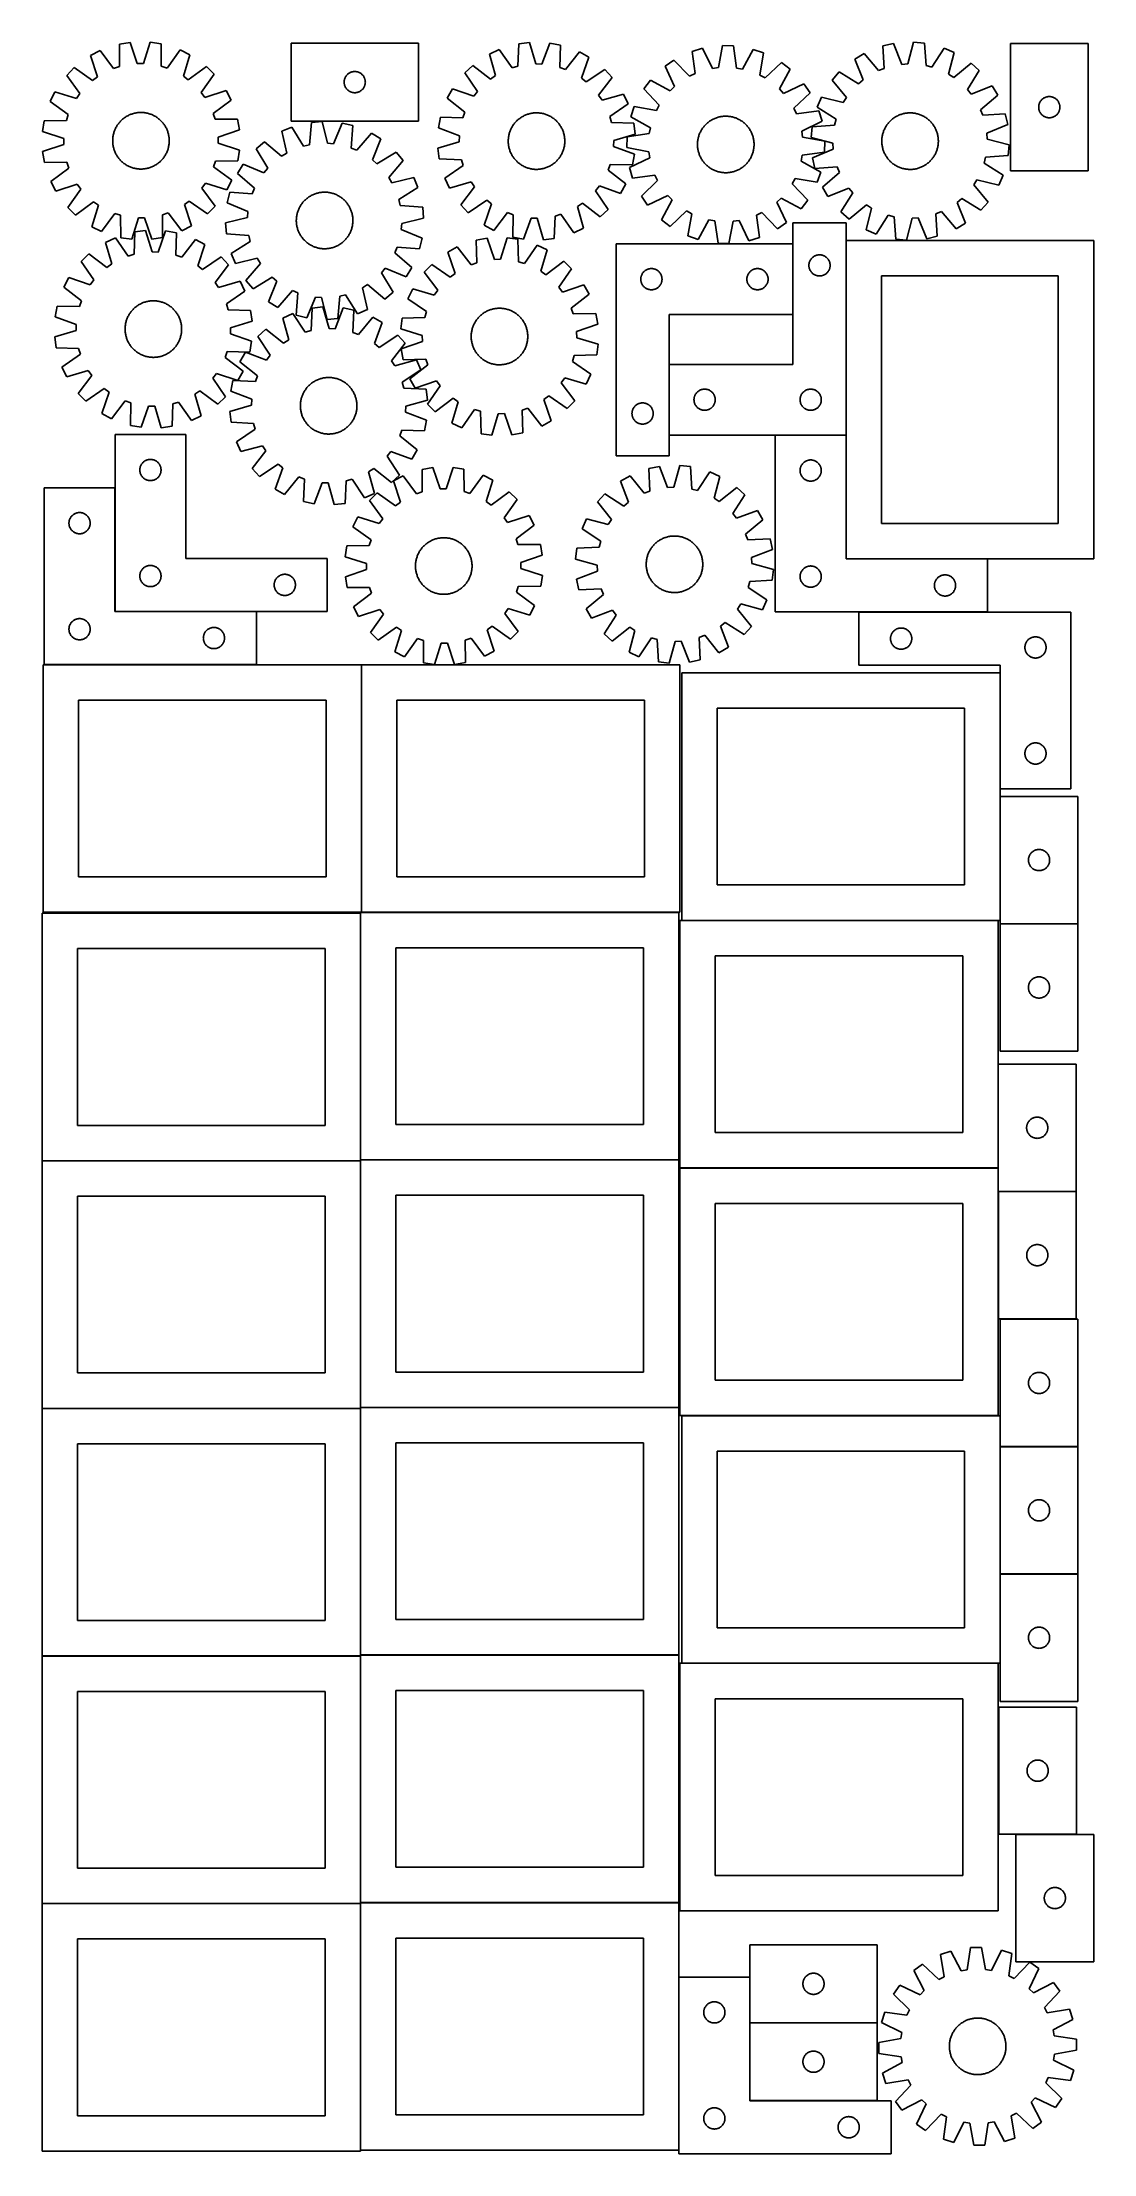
# Model space of a CAD drawing. Header units: millimetres. Extents: x 7 to 1493, y 7 to 2993.
import ezdxf

# ---------------------------------------------------------------- set-up
doc = ezdxf.new("R2010")
doc.units = ezdxf.units.MM
doc.layers.add('COMMON', color=5, linetype='CONTINUOUS', true_color=0x0000ff)
doc.layers.add('CUT', color=7, linetype='CONTINUOUS', true_color=0x000000)

msp = doc.modelspace()

# ---------------------------------------------------------------- linework, layer by layer
at = {"layer": 'COMMON'}
for p, q in [((1068.037908, 2608.258356), (1068.037908, 2708.258356)), ((1143.237908, 2712.773226), (1143.237908, 2437.773226)), ((893.037908, 2437.773226), (893.037908, 2537.773226)), ((1143.137908, 2437.673226), (1043.137908, 2437.673226)), ((1143.237908, 2437.573225), (1143.237908, 2262.773226)), ((109.407628, 2363.14841), (109.407628, 2188.348411)), ((1143.337909, 2262.673225), (1343.137908, 2262.673225)), ((109.507629, 2188.24841), (309.307628, 2188.24841)), ((1161.063786, 2187.473224), (1343.137908, 2187.473224)), ((457.949576, 1762.823825), (457.949576, 2112.823825)), ((1360.963786, 1937.373224), (1360.963786, 2101.366428)), ((1360.963785, 1926.630118), (1360.963785, 1751.366428)), ((906.724736, 1762.723825), (458.049576, 1762.723825)), ((456.624736, 1412.623824), (456.624736, 1761.299045)), ((1358.249577, 1751.266428), (910.863785, 1751.266428)), ((1471.002049, 1746.530118), (1361.063786, 1746.530118)), ((1358.349577, 1547.995424), (1358.349577, 1401.166427)), ((456.524735, 1411.199045), (6.524735, 1411.199045)), ((456.624736, 1062.423823), (456.624736, 1411.099044)), ((906.724736, 1412.523824), (456.724736, 1412.523824)), ((1358.249577, 1401.066427), (908.249577, 1401.066427)), ((1358.349577, 1400.966426), (1358.349577, 1367.995424)), ((6.524735, 1060.999043), (456.524735, 1060.999043)), ((456.624736, 712.223822), (456.624736, 1060.899043)), ((456.724736, 1062.323822), (906.724736, 1062.323822)), ((1360.985107, 1050.608982), (1360.985107, 1007.022208)), ((1360.985107, 1006.822207), (1360.985107, 826.822207)), ((1471.085108, 1006.922208), (1361.085108, 1006.922208)), ((1360.985107, 826.622206), (1360.985107, 700.608982)), ((1361.085108, 826.722206), (1471.085108, 826.722206)), ((456.524735, 710.799043), (6.524735, 710.799043)), ((456.624736, 362.023821), (456.624736, 710.699042)), ((906.724736, 712.123822), (456.724736, 712.123822)), ((910.885107, 700.508981), (1358.249577, 700.508981)), ((1469.081974, 458.481235), (1383.431749, 458.481235)), ((456.524735, 360.599042), (6.524735, 360.599042)), ((456.624736, 11.82382), (456.624736, 360.499041)), ((906.724736, 361.923821), (456.724736, 361.923821)), ((906.824737, 11.82382), (906.824737, 256.695596)), ((1007.024737, 256.695596), (1007.024737, 192.095598)), ((1007.024737, 191.895597), (1007.024737, 81.895597)), ((1007.124738, 191.995597), (1187.124738, 191.995597)), ((1007.124738, 81.795596), (1187.124738, 81.795596))]:
    msp.add_line(p, q, dxfattribs=at)
at = {"layer": 'CUT'}
for p, q in [((130.723885, 2993.19945), (115.547242, 2990.669619)), ((115.547242, 2990.669619), (115.629093, 2958.905362)), ((140.949885, 2963.126145), (130.723885, 2993.19945)), ((159.261798, 2993.430443), (149.523948, 2963.195546)), ((174.477404, 2991.146615), (159.261798, 2993.430443)), ((174.909746, 2959.385195), (174.477404, 2991.146615)), ((538.404967, 2992.001527), (358.404967, 2992.001527)), ((358.404967, 2992.001527), (358.404967, 2882.001527)), ((538.404967, 2882.001527), (538.404967, 2992.001527)), ((680.278321, 2991.295088), (679.113357, 2959.552095)), ((695.542566, 2993.227284), (680.278321, 2991.295088)), ((704.580303, 2962.77578), (695.542566, 2993.227284)), ((724.067554, 2992.337981), (713.150483, 2962.508594)), ((739.181795, 2989.458697), (724.067554, 2992.337981)), ((738.367162, 2957.704782), (739.181795, 2989.458697)), ((968.56745, 2988.763038), (962.710101, 2957.543394)), ((983.949479, 2988.411274), (968.56745, 2988.763038)), ((988.373559, 2956.956509), (983.949479, 2988.411274)), ((1210.220102, 2991.537237), (1195.216403, 2988.128488)), ((1195.216403, 2988.128488), (1197.146639, 2956.422827)), ((1222.178889, 2962.110002), (1210.220102, 2991.537237)), ((1238.696207, 2993.428604), (1230.734382, 2962.678253)), ((1254.018934, 2992.034119), (1238.696207, 2993.428604)), ((1256.2989, 2960.351687), (1254.018934, 2992.034119)), ((1485.526506, 2991.559633), (1375.526506, 2991.559633)), ((1375.526506, 2991.559633), (1375.526506, 2811.559633)), ((1485.526506, 2811.559633), (1485.526506, 2991.559633)), ((51.873488, 2957.574337), (41.082323, 2946.607053)), ((77.823141, 2939.255214), (51.873488, 2957.574337)), ((88.477455, 2981.631231), (74.82537, 2974.535378)), ((74.82537, 2974.535378), (84.718911, 2944.351068)), ((107.496121, 2956.189826), (88.477455, 2981.631231)), ((115.629093, 2958.905362), (107.496121, 2956.189826)), ((149.523948, 2963.195546), (140.949885, 2963.126145)), ((183.08561, 2956.801667), (174.909746, 2959.385195)), ((201.689953, 2982.547603), (183.08561, 2956.801667)), ((215.455113, 2975.673672), (201.689953, 2982.547603)), ((206.051475, 2945.333165), (215.455113, 2975.673672)), ((238.678543, 2959.086385), (213.028831, 2940.349604)), ((249.645827, 2948.29522), (238.678543, 2959.086385)), ((615.354638, 2960.724514), (604.141321, 2950.189237)), ((640.565266, 2941.400979), (615.354638, 2960.724514)), ((652.874635, 2983.326159), (638.954557, 2976.771621)), ((638.954557, 2976.771621), (647.655735, 2946.222246)), ((670.880067, 2957.157873), (652.874635, 2983.326159)), ((679.113357, 2959.552095), (670.880067, 2957.157873)), ((713.150483, 2962.508594), (704.580303, 2962.77578)), ((746.435322, 2954.802342), (738.367162, 2957.704782)), ((766.035861, 2979.798214), (746.435322, 2954.802342)), ((779.520611, 2972.389295), (766.035861, 2979.798214)), ((768.93335, 2942.441262), (779.520611, 2972.389295)), ((899.829514, 2968.153797), (887.17843, 2959.39705)), ((887.17843, 2959.39705), (900.790182, 2930.696964)), ((921.897317, 2945.306766), (899.829514, 2968.153797)), ((940.285262, 2984.944183), (925.547382, 2980.525422)), ((925.547382, 2980.525422), (929.624113, 2949.023755)), ((954.212869, 2956.396039), (940.285262, 2984.944183)), ((962.710101, 2957.543394), (954.212869, 2956.396039)), ((996.809459, 2955.421919), (988.373559, 2956.956509)), ((1012.027529, 2983.303545), (996.809459, 2955.421919)), ((1026.548007, 2978.21569), (1012.027529, 2983.303545)), ((1021.0355, 2946.933314), (1026.548007, 2978.21569)), ((1051.673445, 2964.681356), (1028.584303, 2942.866996)), ((1063.911006, 2955.355443), (1051.673445, 2964.681356)), ((1168.718483, 2977.53009), (1155.502479, 2969.65178)), ((1155.502479, 2969.65178), (1167.13583, 2940.09438)), ((1189.185481, 2953.238595), (1168.718483, 2977.53009)), ((1230.734382, 2962.678253), (1222.178889, 2962.110002)), ((1264.611257, 2958.248333), (1256.2989, 2960.351687)), ((1281.685784, 2985.033316), (1264.611257, 2958.248333)), ((1295.827643, 2978.972099), (1281.685784, 2985.033316)), ((1288.20561, 2948.135767), (1295.827643, 2978.972099)), ((1319.977014, 2963.764412), (1295.461159, 2943.566699)), ((1331.553703, 2953.629777), (1319.977014, 2963.764412)), ((41.082323, 2946.607053), (59.819105, 2920.95734)), ((84.718911, 2944.351068), (77.823141, 2939.255214)), ((213.028831, 2940.349604), (206.051475, 2945.333165)), ((231.326704, 2922.345567), (249.645827, 2948.29522)), ((433.404967, 2937.001527), (433.424856, 2937.773708)), ((433.424856, 2936.229345), (433.404967, 2937.001527)), ((433.424856, 2937.773708), (433.484469, 2938.543842)), ((433.484469, 2935.459212), (433.424856, 2936.229345)), ((433.484469, 2938.543842), (433.583648, 2939.309885)), ((433.583648, 2934.693168), (433.484469, 2935.459212)), ((433.583648, 2939.309885), (433.722132, 2940.069808)), ((433.722132, 2933.933246), (433.583648, 2934.693168)), ((433.722132, 2940.069808), (433.899551, 2940.821594)), ((433.899551, 2933.18146), (433.722132, 2933.933246)), ((433.899551, 2940.821594), (434.115436, 2941.563249)), ((434.115436, 2932.439804), (433.899551, 2933.18146)), ((434.115436, 2941.563249), (434.369215, 2942.292808)), ((434.369215, 2931.710245), (434.115436, 2932.439804)), ((434.369215, 2942.292808), (434.660213, 2943.008335)), ((434.660213, 2930.994718), (434.369215, 2931.710245)), ((434.660213, 2943.008335), (434.987661, 2943.707934)), ((434.987661, 2930.29512), (434.660213, 2930.994718)), ((434.987661, 2943.707934), (435.350688, 2944.389748)), ((435.350688, 2929.613306), (434.987661, 2930.29512)), ((435.350688, 2944.389748), (435.748334, 2945.05197)), ((435.748334, 2928.951084), (435.350688, 2929.613306)), ((435.748334, 2945.05197), (436.179542, 2945.692843)), ((436.179542, 2928.31021), (435.748334, 2928.951084)), ((436.179542, 2945.692843), (436.64317, 2946.310669)), ((436.64317, 2927.692385), (436.179542, 2928.31021)), ((436.64317, 2946.310669), (437.137988, 2946.903809)), ((437.137988, 2927.099245), (436.64317, 2927.692385)), ((437.137988, 2946.903809), (437.662684, 2947.470689)), ((437.662684, 2926.532364), (437.137988, 2927.099245)), ((437.662684, 2947.470689), (438.215867, 2948.009807)), ((438.215867, 2948.009807), (438.796069, 2948.519733)), ((438.796069, 2948.519733), (439.401753, 2948.999115)), ((439.401753, 2948.999115), (440.031311, 2949.446682)), ((440.031311, 2949.446682), (440.683075, 2949.861246)), ((440.683075, 2949.861246), (441.355316, 2950.241709)), ((441.355316, 2950.241709), (442.046251, 2950.587061)), ((442.046251, 2950.587061), (442.754049, 2950.896386)), ((442.754049, 2950.896386), (443.476831, 2951.168865)), ((443.476831, 2951.168865), (444.212682, 2951.403775)), ((444.212682, 2951.403775), (444.959651, 2951.600492)), ((444.959651, 2951.600492), (445.715756, 2951.758496)), ((445.715756, 2951.758496), (446.478992, 2951.877367)), ((446.478992, 2951.877367), (447.247335, 2951.95679)), ((447.247335, 2951.95679), (448.018748, 2951.996554)), ((448.018748, 2951.996554), (448.791186, 2951.996554)), ((448.791186, 2951.996554), (449.562599, 2951.95679)), ((449.562599, 2951.95679), (450.330942, 2951.877367)), ((450.330942, 2951.877367), (451.094178, 2951.758496)), ((451.094178, 2951.758496), (451.850283, 2951.600492)), ((451.850283, 2951.600492), (452.597251, 2951.403775)), ((452.597251, 2951.403775), (453.333103, 2951.168865)), ((453.333103, 2951.168865), (454.055885, 2950.896386)), ((454.055885, 2950.896386), (454.763683, 2950.587061)), ((454.763683, 2950.587061), (455.454618, 2950.241709)), ((455.454618, 2950.241709), (456.126859, 2949.861246)), ((456.126859, 2949.861246), (456.778623, 2949.446682)), ((456.778623, 2949.446682), (457.408181, 2948.999115)), ((457.408181, 2948.999115), (458.013865, 2948.519733)), ((458.013865, 2948.519733), (458.594067, 2948.009807)), ((458.594067, 2948.009807), (459.14725, 2947.470689)), ((459.14725, 2947.470689), (459.671946, 2946.903809)), ((459.671946, 2927.099245), (459.14725, 2926.532364)), ((459.671946, 2946.903809), (460.166764, 2946.310669)), ((460.166764, 2927.692385), (459.671946, 2927.099245)), ((460.166764, 2946.310669), (460.630392, 2945.692843)), ((460.630392, 2928.31021), (460.166764, 2927.692385)), ((460.630392, 2945.692843), (461.0616, 2945.05197)), ((461.0616, 2928.951084), (460.630392, 2928.31021)), ((461.0616, 2945.05197), (461.459246, 2944.389748)), ((461.459246, 2929.613306), (461.0616, 2928.951084)), ((461.459246, 2944.389748), (461.822273, 2943.707934)), ((461.822273, 2930.29512), (461.459246, 2929.613306)), ((461.822273, 2943.707934), (462.14972, 2943.008335)), ((462.14972, 2930.994718), (461.822273, 2930.29512)), ((462.14972, 2943.008335), (462.440719, 2942.292808)), ((462.440719, 2931.710245), (462.14972, 2930.994718)), ((462.440719, 2942.292808), (462.694498, 2941.563249)), ((462.694498, 2932.439804), (462.440719, 2931.710245)), ((462.694498, 2941.563249), (462.910383, 2940.821594)), ((462.910383, 2933.18146), (462.694498, 2932.439804)), ((462.910383, 2940.821594), (463.087802, 2940.069808)), ((463.087802, 2933.933246), (462.910383, 2933.18146)), ((463.087802, 2940.069808), (463.226285, 2939.309885)), ((463.226285, 2934.693168), (463.087802, 2933.933246)), ((463.226285, 2939.309885), (463.325465, 2938.543842)), ((463.325465, 2935.459212), (463.226285, 2934.693168)), ((463.325465, 2938.543842), (463.385078, 2937.773708)), ((463.385078, 2936.229345), (463.325465, 2935.459212)), ((463.385078, 2937.773708), (463.404967, 2937.001527)), ((463.404967, 2937.001527), (463.385078, 2936.229345)), ((586.655292, 2927.634756), (579.246373, 2914.150006)), ((616.603325, 2917.047494), (586.655292, 2927.634756)), ((604.141321, 2950.189237), (621.856908, 2923.823867)), ((647.655735, 2946.222246), (640.565266, 2941.400979)), ((775.709723, 2937.187679), (768.93335, 2942.441262)), ((802.075092, 2954.903266), (775.709723, 2937.187679)), ((793.286835, 2918.479321), (812.610369, 2943.689949)), ((812.610369, 2943.689949), (802.075092, 2954.903266)), ((866.542326, 2939.683678), (857.216414, 2927.446117)), ((857.216414, 2927.446117), (879.030773, 2904.356975)), ((894.590175, 2924.774187), (866.542326, 2939.683678)), ((900.790182, 2930.696964), (894.590175, 2924.774187)), ((929.624113, 2949.023755), (921.897317, 2945.306766)), ((1028.584303, 2942.866996), (1021.0355, 2946.933314)), ((1049.001515, 2927.307594), (1063.911006, 2955.355443)), ((1054.924292, 2921.107588), (1049.001515, 2927.307594)), ((1083.624378, 2934.719339), (1054.924292, 2921.107588)), ((1092.381125, 2922.068255), (1083.624378, 2934.719339)), ((1133.576543, 2951.383797), (1123.441909, 2939.807108)), ((1123.441909, 2939.807108), (1143.639622, 2915.291253)), ((1160.5483, 2934.605862), (1133.576543, 2951.383797)), ((1167.13583, 2940.09438), (1160.5483, 2934.605862)), ((1197.146639, 2956.422827), (1189.185481, 2953.238595)), ((1295.461159, 2943.566699), (1288.20561, 2948.135767)), ((1314.775768, 2926.658021), (1331.553703, 2953.629777)), ((1349.821685, 2931.703842), (1320.264285, 2920.070491)), ((1357.699996, 2918.487838), (1349.821685, 2931.703842)), ((24.495036, 2923.383622), (17.621106, 2909.618463)), ((17.621106, 2909.618463), (43.367041, 2891.01412)), ((54.835543, 2913.979985), (24.495036, 2923.383622)), ((59.819105, 2920.95734), (54.835543, 2913.979985)), ((236.422558, 2915.449797), (231.326704, 2922.345567)), ((266.606869, 2925.343338), (236.422558, 2915.449797)), ((248.261317, 2892.672587), (273.702722, 2911.691254)), ((273.702722, 2911.691254), (266.606869, 2925.343338)), ((438.215867, 2925.993246), (437.662684, 2926.532364)), ((438.796069, 2925.48332), (438.215867, 2925.993246)), ((439.401753, 2925.003938), (438.796069, 2925.48332)), ((440.031311, 2924.556372), (439.401753, 2925.003938)), ((440.683075, 2924.141807), (440.031311, 2924.556372)), ((441.355316, 2923.761345), (440.683075, 2924.141807)), ((442.046251, 2923.415993), (441.355316, 2923.761345)), ((442.754049, 2923.106667), (442.046251, 2923.415993)), ((443.476831, 2922.834188), (442.754049, 2923.106667)), ((444.212682, 2922.599279), (443.476831, 2922.834188)), ((444.959651, 2922.402561), (444.212682, 2922.599279)), ((445.715756, 2922.244558), (444.959651, 2922.402561)), ((446.478992, 2922.125687), (445.715756, 2922.244558)), ((447.247335, 2922.046264), (446.478992, 2922.125687)), ((448.018748, 2922.0065), (447.247335, 2922.046264)), ((448.791186, 2922.0065), (448.018748, 2922.0065)), ((449.562599, 2922.046264), (448.791186, 2922.0065)), ((450.330942, 2922.125687), (449.562599, 2922.046264)), ((451.094178, 2922.244558), (450.330942, 2922.125687)), ((451.850283, 2922.402561), (451.094178, 2922.244558)), ((452.597251, 2922.599279), (451.850283, 2922.402561)), ((453.333103, 2922.834188), (452.597251, 2922.599279)), ((454.055885, 2923.106667), (453.333103, 2922.834188)), ((454.763683, 2923.415993), (454.055885, 2923.106667)), ((455.454618, 2923.761345), (454.763683, 2923.415993)), ((456.126859, 2924.141807), (455.454618, 2923.761345)), ((456.778623, 2924.556372), (456.126859, 2924.141807)), ((457.408181, 2925.003938), (456.778623, 2924.556372)), ((458.013865, 2925.48332), (457.408181, 2925.003938)), ((458.594067, 2925.993246), (458.013865, 2925.48332)), ((459.14725, 2926.532364), (458.594067, 2925.993246)), ((579.246373, 2914.150006), (604.242246, 2894.549467)), ((621.856908, 2923.823867), (616.603325, 2917.047494)), ((798.108102, 2911.388852), (793.286835, 2918.479321)), ((828.657476, 2920.09003), (798.108102, 2911.388852)), ((809.043728, 2888.16452), (835.212014, 2906.169952)), ((835.212014, 2906.169952), (828.657476, 2920.09003)), ((843.68208, 2902.320679), (838.594224, 2887.800202)), ((874.964455, 2896.808172), (843.68208, 2902.320679)), ((879.030773, 2904.356975), (874.964455, 2896.808172)), ((1069.534094, 2900.000452), (1092.381125, 2922.068255)), ((1073.251082, 2892.273656), (1069.534094, 2900.000452)), ((1108.234222, 2915.657738), (1102.173005, 2901.515878)), ((1102.173005, 2901.515878), (1128.957988, 2884.441351)), ((1139.070554, 2908.035705), (1108.234222, 2915.657738)), ((1143.639622, 2915.291253), (1139.070554, 2908.035705)), ((1320.264285, 2920.070491), (1314.775768, 2926.658021)), ((1333.408501, 2898.02084), (1357.699996, 2918.487838)), ((1336.592732, 2890.059682), (1333.408501, 2898.02084)), ((1415.531479, 2901.945852), (1415.571243, 2902.717265)), ((1415.531479, 2901.173415), (1415.531479, 2901.945852)), ((1415.571243, 2900.402001), (1415.531479, 2901.173415)), ((1415.571243, 2902.717265), (1415.650666, 2903.485609)), ((1415.650666, 2899.633658), (1415.571243, 2900.402001)), ((1415.650666, 2903.485609), (1415.769537, 2904.248845)), ((1415.769537, 2898.870422), (1415.650666, 2899.633658)), ((1415.769537, 2904.248845), (1415.927541, 2905.004949)), ((1415.927541, 2898.114317), (1415.769537, 2898.870422)), ((1415.927541, 2905.004949), (1416.124258, 2905.751918)), ((1416.124258, 2897.367349), (1415.927541, 2898.114317)), ((1416.124258, 2905.751918), (1416.359168, 2906.487769)), ((1416.359168, 2896.631498), (1416.124258, 2897.367349)), ((1416.359168, 2906.487769), (1416.631647, 2907.210552)), ((1416.631647, 2907.210552), (1416.940972, 2907.918349)), ((1416.940972, 2907.918349), (1417.286324, 2908.609284)), ((1417.286324, 2908.609284), (1417.666787, 2909.281525)), ((1417.666787, 2909.281525), (1418.081351, 2909.933289)), ((1418.081351, 2909.933289), (1418.528918, 2910.562848)), ((1418.528918, 2910.562848), (1419.0083, 2911.168531)), ((1419.0083, 2911.168531), (1419.518226, 2911.748733)), ((1419.518226, 2911.748733), (1420.057344, 2912.301916)), ((1420.057344, 2912.301916), (1420.624225, 2912.826612)), ((1420.624225, 2912.826612), (1421.217364, 2913.32143)), ((1421.217364, 2913.32143), (1421.83519, 2913.785058)), ((1421.83519, 2913.785058), (1422.476063, 2914.216267)), ((1422.476063, 2914.216267), (1423.138285, 2914.613912)), ((1423.138285, 2914.613912), (1423.820099, 2914.97694)), ((1423.820099, 2914.97694), (1424.519698, 2915.304387)), ((1424.519698, 2915.304387), (1425.235225, 2915.595386)), ((1425.235225, 2915.595386), (1425.964784, 2915.849164)), ((1425.964784, 2915.849164), (1426.70644, 2916.065049)), ((1426.70644, 2916.065049), (1427.458225, 2916.242469)), ((1427.458225, 2916.242469), (1428.218148, 2916.380952)), ((1428.218148, 2916.380952), (1428.984191, 2916.480131)), ((1428.984191, 2916.480131), (1429.754325, 2916.539745)), ((1429.754325, 2916.539745), (1430.526506, 2916.559633)), ((1430.526506, 2916.559633), (1431.298688, 2916.539745)), ((1431.298688, 2916.539745), (1432.068821, 2916.480131)), ((1432.068821, 2916.480131), (1432.834865, 2916.380952)), ((1432.834865, 2916.380952), (1433.594787, 2916.242469)), ((1433.594787, 2916.242469), (1434.346573, 2916.065049)), ((1434.346573, 2916.065049), (1435.088229, 2915.849164)), ((1435.088229, 2915.849164), (1435.817788, 2915.595386)), ((1435.817788, 2915.595386), (1436.533315, 2915.304387)), ((1436.533315, 2915.304387), (1437.232913, 2914.97694)), ((1437.232913, 2914.97694), (1437.914727, 2914.613912)), ((1437.914727, 2914.613912), (1438.576949, 2914.216267)), ((1438.576949, 2914.216267), (1439.217823, 2913.785058)), ((1439.217823, 2913.785058), (1439.835649, 2913.32143)), ((1439.835649, 2913.32143), (1440.428788, 2912.826612)), ((1440.428788, 2912.826612), (1440.995669, 2912.301916)), ((1440.995669, 2912.301916), (1441.534787, 2911.748733)), ((1441.534787, 2911.748733), (1442.044713, 2911.168531)), ((1442.044713, 2911.168531), (1442.524095, 2910.562848)), ((1442.524095, 2910.562848), (1442.971662, 2909.933289)), ((1442.971662, 2909.933289), (1443.386226, 2909.281525)), ((1443.386226, 2909.281525), (1443.766688, 2908.609284)), ((1443.766688, 2908.609284), (1444.11204, 2907.918349)), ((1444.11204, 2907.918349), (1444.421366, 2907.210552)), ((1444.421366, 2907.210552), (1444.693845, 2906.487769)), ((1444.693845, 2906.487769), (1444.928754, 2905.751918)), ((1444.928754, 2897.367349), (1444.693845, 2896.631498)), ((1444.928754, 2905.751918), (1445.125472, 2905.004949)), ((1445.125472, 2898.114317), (1444.928754, 2897.367349)), ((1445.125472, 2905.004949), (1445.283476, 2904.248845)), ((1445.283476, 2898.870422), (1445.125472, 2898.114317)), ((1445.283476, 2904.248845), (1445.402346, 2903.485609)), ((1445.402346, 2899.633658), (1445.283476, 2898.870422)), ((1445.402346, 2903.485609), (1445.481769, 2902.717265)), ((1445.481769, 2900.402001), (1445.402346, 2899.633658)), ((1445.481769, 2902.717265), (1445.521533, 2901.945852)), ((1445.521533, 2901.173415), (1445.481769, 2900.402001)), ((1445.521533, 2901.945852), (1445.521533, 2901.173415)), ((9.022093, 2882.405914), (6.738265, 2867.190308)), ((40.783514, 2882.838255), (9.022093, 2882.405914)), ((43.367041, 2891.01412), (40.783514, 2882.838255)), ((108.273575, 2866.996219), (108.698944, 2868.178618)), ((108.698944, 2868.178618), (109.161244, 2869.347073)), ((109.161244, 2869.347073), (109.660017, 2870.50043)), ((109.660017, 2870.50043), (110.194772, 2871.637551)), ((110.194772, 2871.637551), (110.764981, 2872.757313)), ((110.764981, 2872.757313), (111.370081, 2873.858613)), ((111.370081, 2873.858613), (112.009476, 2874.940362)), ((112.009476, 2874.940362), (112.682533, 2876.001494)), ((112.682533, 2876.001494), (113.388589, 2877.040961)), ((113.388589, 2877.040961), (114.126947, 2878.057737)), ((114.126947, 2878.057737), (114.896879, 2879.050819)), ((114.896879, 2879.050819), (115.697624, 2880.019227)), ((115.697624, 2880.019227), (116.528393, 2880.962005)), ((116.528393, 2880.962005), (117.388365, 2881.878223)), ((117.388365, 2881.878223), (118.276691, 2882.766977)), ((118.276691, 2882.766977), (119.192496, 2883.627388)), ((119.192496, 2883.627388), (120.134875, 2884.458609)), ((120.134875, 2884.458609), (121.102899, 2885.25982)), ((121.102899, 2885.25982), (122.095611, 2886.030228)), ((122.095611, 2886.030228), (123.112032, 2886.769074)), ((123.112032, 2886.769074), (124.15116, 2887.47563)), ((124.15116, 2887.47563), (125.211969, 2888.149197)), ((125.211969, 2888.149197), (126.293411, 2888.78911)), ((126.293411, 2888.78911), (127.39442, 2889.394739)), ((127.39442, 2889.394739), (128.513908, 2889.965486)), ((128.513908, 2889.965486), (129.650772, 2890.500787)), ((129.650772, 2890.500787), (130.80389, 2891.000114)), ((130.80389, 2891.000114), (131.972122, 2891.462974)), ((131.972122, 2891.462974), (133.154317, 2891.888911)), ((133.154317, 2891.888911), (134.349307, 2892.277505)), ((134.349307, 2892.277505), (135.555914, 2892.62837)), ((135.555914, 2892.62837), (136.772946, 2892.941163)), ((136.772946, 2892.941163), (137.999203, 2893.215573)), ((137.999203, 2893.215573), (139.233475, 2893.45133)), ((139.233475, 2893.45133), (140.474542, 2893.648201)), ((140.474542, 2893.648201), (141.721181, 2893.805992)), ((141.721181, 2893.805992), (142.972161, 2893.924548)), ((142.972161, 2893.924548), (144.226248, 2894.00375)), ((144.226248, 2894.00375), (145.482204, 2894.043522)), ((145.482204, 2894.043522), (146.738789, 2894.043824)), ((146.738789, 2894.043824), (147.994764, 2894.004655)), ((147.994764, 2894.004655), (149.248889, 2893.926055)), ((149.248889, 2893.926055), (150.499926, 2893.8081)), ((150.499926, 2893.8081), (151.74664, 2893.650907)), ((151.74664, 2893.650907), (152.987802, 2893.454632)), ((152.987802, 2893.454632), (154.222186, 2893.219468)), ((154.222186, 2893.219468), (155.448575, 2892.945647)), ((155.448575, 2892.945647), (156.665757, 2892.633439)), ((156.665757, 2892.633439), (157.872533, 2892.283152)), ((157.872533, 2892.283152), (159.067709, 2891.895133)), ((159.067709, 2891.895133), (160.250109, 2891.469764)), ((160.250109, 2891.469764), (161.418563, 2891.007465)), ((161.418563, 2891.007465), (162.57192, 2890.508691)), ((162.57192, 2890.508691), (163.709041, 2889.973936)), ((163.709041, 2889.973936), (164.828804, 2889.403727)), ((164.828804, 2889.403727), (165.930103, 2888.798627)), ((165.930103, 2888.798627), (167.011853, 2888.159233)), ((167.011853, 2888.159233), (168.072984, 2887.486175)), ((168.072984, 2887.486175), (169.112451, 2886.780119)), ((169.112451, 2886.780119), (170.129227, 2886.041761)), ((170.129227, 2886.041761), (171.12231, 2885.271829)), ((171.12231, 2885.271829), (172.090718, 2884.471084)), ((172.090718, 2884.471084), (173.033496, 2883.640316)), ((173.033496, 2883.640316), (173.949714, 2882.780344)), ((173.949714, 2882.780344), (174.838467, 2881.892017)), ((174.838467, 2881.892017), (175.698879, 2880.976212)), ((175.698879, 2880.976212), (176.5301, 2880.033833)), ((176.5301, 2880.033833), (177.33131, 2879.06581)), ((177.33131, 2879.06581), (178.101718, 2878.073098)), ((178.101718, 2878.073098), (178.840565, 2877.056676)), ((178.840565, 2877.056676), (179.54712, 2876.017548)), ((179.54712, 2876.017548), (180.220687, 2874.95674)), ((180.220687, 2874.95674), (180.860601, 2873.875298)), ((180.860601, 2873.875298), (181.46623, 2872.774289)), ((181.46623, 2872.774289), (182.036976, 2871.6548)), ((182.036976, 2871.6548), (182.572277, 2870.517936)), ((182.572277, 2870.517936), (183.071604, 2869.364819)), ((183.071604, 2869.364819), (183.534465, 2868.196586)), ((183.534465, 2868.196586), (183.960402, 2867.014392)), ((250.976852, 2884.539615), (248.261317, 2892.672587)), ((282.741109, 2884.621467), (250.976852, 2884.539615)), ((255.197635, 2859.218823), (285.27094, 2869.444823)), ((285.27094, 2869.444823), (282.741109, 2884.621467)), ((359.299937, 2873.371439), (345.090257, 2867.470968)), ((345.090257, 2867.470968), (352.362145, 2836.550192)), ((358.404967, 2882.001527), (538.404967, 2882.001527)), ((376.069648, 2846.394569), (359.299937, 2873.371439)), ((387.04439, 2880.058076), (384.405321, 2848.403533)), ((402.381944, 2881.278725), (387.04439, 2880.058076)), ((409.994577, 2850.440071), (402.381944, 2881.278725)), ((430.834772, 2879.064587), (418.543076, 2849.774845)), ((445.798854, 2875.485929), (430.834772, 2879.064587)), ((443.50923, 2843.804193), (445.798854, 2875.485929)), ((569.58589, 2887.29594), (566.706606, 2872.181699)), ((566.706606, 2872.181699), (596.535993, 2861.264628)), ((601.339805, 2886.481307), (569.58589, 2887.29594)), ((604.242246, 2894.549467), (601.339805, 2886.481307)), ((667.721426, 2866.823455), (668.156057, 2868.002481)), ((668.156057, 2868.002481), (668.627508, 2869.167274)), ((668.627508, 2869.167274), (669.135313, 2870.316683)), ((669.135313, 2870.316683), (669.678971, 2871.449574)), ((669.678971, 2871.449574), (670.257947, 2872.564829)), ((670.257947, 2872.564829), (670.871667, 2873.661348)), ((670.871667, 2873.661348), (671.519527, 2874.738049)), ((671.519527, 2874.738049), (672.200888, 2875.793868)), ((672.200888, 2875.793868), (672.915076, 2876.827765)), ((672.915076, 2876.827765), (673.661387, 2877.838718)), ((673.661387, 2877.838718), (674.439085, 2878.82573)), ((674.439085, 2878.82573), (675.247402, 2879.787827)), ((675.247402, 2879.787827), (676.085541, 2880.724059)), ((676.085541, 2880.724059), (676.952673, 2881.633503)), ((676.952673, 2881.633503), (677.847944, 2882.515261)), ((677.847944, 2882.515261), (678.77047, 2883.368462)), ((678.77047, 2883.368462), (679.71934, 2884.192265)), ((679.71934, 2884.192265), (680.693619, 2884.985857)), ((680.693619, 2884.985857), (681.692344, 2885.748455)), ((681.692344, 2885.748455), (682.71453, 2886.479306)), ((682.71453, 2886.479306), (683.759168, 2887.177688)), ((683.759168, 2887.177688), (684.825227, 2887.842913)), ((684.825227, 2887.842913), (685.911656, 2888.474324)), ((685.911656, 2888.474324), (687.017382, 2889.071298)), ((687.017382, 2889.071298), (688.141313, 2889.633245)), ((688.141313, 2889.633245), (689.282341, 2890.159612)), ((689.282341, 2890.159612), (690.43934, 2890.649878)), ((690.43934, 2890.649878), (691.611167, 2891.10356)), ((691.611167, 2891.10356), (692.796666, 2891.520211)), ((692.796666, 2891.520211), (693.994668, 2891.899418)), ((693.994668, 2891.899418), (695.20399, 2892.240808)), ((695.20399, 2892.240808), (696.423439, 2892.544044)), ((696.423439, 2892.544044), (697.651811, 2892.808827)), ((697.651811, 2892.808827), (698.887893, 2893.034895)), ((698.887893, 2893.034895), (700.130467, 2893.222025)), ((700.130467, 2893.222025), (701.378305, 2893.370032)), ((701.378305, 2893.370032), (702.630177, 2893.478771)), ((702.630177, 2893.478771), (703.884846, 2893.548134)), ((703.884846, 2893.548134), (705.141076, 2893.578053)), ((705.141076, 2893.578053), (706.397625, 2893.568497)), ((706.397625, 2893.568497), (707.653253, 2893.519478)), ((707.653253, 2893.519478), (708.906723, 2893.431042)), ((708.906723, 2893.431042), (710.156796, 2893.303277)), ((710.156796, 2893.303277), (711.402239, 2893.13631)), ((711.402239, 2893.13631), (712.641824, 2892.930305)), ((712.641824, 2892.930305), (713.874325, 2892.685465)), ((713.874325, 2892.685465), (715.098528, 2892.402032)), ((715.098528, 2892.402032), (716.313224, 2892.080286)), ((716.313224, 2892.080286), (717.517214, 2891.720544)), ((717.517214, 2891.720544), (718.709311, 2891.323161)), ((718.709311, 2891.323161), (719.888337, 2890.88853)), ((719.888337, 2890.88853), (721.053129, 2890.417079)), ((721.053129, 2890.417079), (722.202538, 2889.909274)), ((722.202538, 2889.909274), (723.335429, 2889.365616)), ((723.335429, 2889.365616), (724.450684, 2888.786641)), ((724.450684, 2888.786641), (725.547203, 2888.17292)), ((725.547203, 2888.17292), (726.623904, 2887.52506)), ((726.623904, 2887.52506), (727.679723, 2886.843699)), ((727.679723, 2886.843699), (728.71362, 2886.129511)), ((728.71362, 2886.129511), (729.724573, 2885.3832)), ((729.724573, 2885.3832), (730.711585, 2884.605502)), ((730.711585, 2884.605502), (731.673682, 2883.797185)), ((731.673682, 2883.797185), (732.609914, 2882.959047)), ((732.609914, 2882.959047), (733.519358, 2882.091914)), ((733.519358, 2882.091914), (734.401116, 2881.196643)), ((734.401116, 2881.196643), (735.254317, 2880.274117)), ((735.254317, 2880.274117), (736.078121, 2879.325247)), ((736.078121, 2879.325247), (736.871713, 2878.350968)), ((736.871713, 2878.350968), (737.63431, 2877.352243)), ((737.63431, 2877.352243), (738.365161, 2876.330057)), ((738.365161, 2876.330057), (739.063543, 2875.285419)), ((739.063543, 2875.285419), (739.728768, 2874.21936)), ((739.728768, 2874.21936), (740.360179, 2873.132931)), ((740.360179, 2873.132931), (740.957153, 2872.027206)), ((740.957153, 2872.027206), (741.5191, 2870.903274)), ((741.5191, 2870.903274), (742.045467, 2869.762246)), ((742.045467, 2869.762246), (742.535734, 2868.605248)), ((742.535734, 2868.605248), (742.989416, 2867.43342)), ((742.989416, 2867.43342), (743.406066, 2866.247921)), ((811.43795, 2879.93123), (809.043728, 2888.16452)), ((843.180943, 2878.766266), (811.43795, 2879.93123)), ((838.594224, 2887.800202), (866.47585, 2872.582131)), ((845.113139, 2863.502021), (843.180943, 2878.766266)), ((866.47585, 2872.582131), (864.94126, 2864.146231)), ((937.129181, 2866.40773), (937.698878, 2867.527754)), ((937.698878, 2867.527754), (938.303474, 2868.62933)), ((938.303474, 2868.62933), (938.942374, 2869.711372)), ((938.942374, 2869.711372), (939.614946, 2870.772811)), ((939.614946, 2870.772811), (940.320527, 2871.812601)), ((940.320527, 2871.812601), (941.05842, 2872.829715)), ((941.05842, 2872.829715), (941.827897, 2873.823149)), ((941.827897, 2873.823149), (942.628199, 2874.791923)), ((942.628199, 2874.791923), (943.458537, 2875.735081)), ((943.458537, 2875.735081), (944.318089, 2876.651692)), ((944.318089, 2876.651692), (945.20601, 2877.540851)), ((945.20601, 2877.540851), (946.121421, 2878.401682)), ((946.121421, 2878.401682), (947.06342, 2879.233334)), ((947.06342, 2879.233334), (948.031076, 2880.034987)), ((948.031076, 2880.034987), (949.023436, 2880.805849)), ((949.023436, 2880.805849), (950.03952, 2881.54516)), ((950.03952, 2881.54516), (951.078324, 2882.252191)), ((951.078324, 2882.252191), (952.138825, 2882.926243)), ((952.138825, 2882.926243), (953.219974, 2883.566651)), ((953.219974, 2883.566651), (954.320706, 2884.172783)), ((954.320706, 2884.172783), (955.439933, 2884.744042)), ((955.439933, 2884.744042), (956.576552, 2885.279863)), ((956.576552, 2885.279863), (957.729441, 2885.779717)), ((957.729441, 2885.779717), (958.897462, 2886.243112)), ((958.897462, 2886.243112), (960.079462, 2886.669589)), ((960.079462, 2886.669589), (961.274274, 2887.058729)), ((961.274274, 2887.058729), (962.48072, 2887.410147)), ((962.48072, 2887.410147), (963.69761, 2887.723496)), ((963.69761, 2887.723496), (964.923741, 2887.998466)), ((964.923741, 2887.998466), (966.157904, 2888.234788)), ((966.157904, 2888.234788), (967.398881, 2888.432227)), ((967.398881, 2888.432227), (968.645448, 2888.590588)), ((968.645448, 2888.590588), (969.896374, 2888.709716)), ((969.896374, 2888.709716), (971.150424, 2888.789492)), ((971.150424, 2888.789492), (972.406362, 2888.829838)), ((972.406362, 2888.829838), (973.662947, 2888.830715)), ((973.662947, 2888.830715), (974.91894, 2888.79212)), ((974.91894, 2888.79212), (976.1731, 2888.714093)), ((976.1731, 2888.714093), (977.424191, 2888.596711)), ((977.424191, 2888.596711), (978.670977, 2888.440088)), ((978.670977, 2888.440088), (979.912229, 2888.244381)), ((979.912229, 2888.244381), (981.146721, 2888.009781)), ((981.146721, 2888.009781), (982.373234, 2887.736521)), ((982.373234, 2887.736521), (983.590559, 2887.42487)), ((983.590559, 2887.42487), (984.797494, 2887.075135)), ((984.797494, 2887.075135), (985.992849, 2886.687662)), ((985.992849, 2886.687662), (987.175442, 2886.262834)), ((987.175442, 2886.262834), (988.344108, 2885.801069)), ((988.344108, 2885.801069), (989.497693, 2885.302823)), ((989.497693, 2885.302823), (990.635058, 2884.768588)), ((990.635058, 2884.768588), (991.755082, 2884.198891)), ((991.755082, 2884.198891), (992.856658, 2883.594295)), ((992.856658, 2883.594295), (993.9387, 2882.955395)), ((993.9387, 2882.955395), (995.000139, 2882.282823)), ((995.000139, 2882.282823), (996.039929, 2881.577243)), ((996.039929, 2881.577243), (997.057043, 2880.83935)), ((997.057043, 2880.83935), (998.050477, 2880.069872)), ((998.050477, 2880.069872), (999.019251, 2879.26957)), ((999.019251, 2879.26957), (999.962409, 2878.439233)), ((999.962409, 2878.439233), (1000.87902, 2877.57968)), ((1000.87902, 2877.57968), (1001.768179, 2876.69176)), ((1001.768179, 2876.69176), (1002.62901, 2875.776349)), ((1002.62901, 2875.776349), (1003.460662, 2874.83435)), ((1003.460662, 2874.83435), (1004.262315, 2873.866693)), ((1004.262315, 2873.866693), (1005.033177, 2872.874333)), ((1005.033177, 2872.874333), (1005.772488, 2871.85825)), ((1005.772488, 2871.85825), (1006.479519, 2870.819445)), ((1006.479519, 2870.819445), (1007.15357, 2869.758945)), ((1007.15357, 2869.758945), (1007.793979, 2868.677795)), ((1007.793979, 2868.677795), (1008.400111, 2867.577064)), ((1008.400111, 2867.577064), (1008.97137, 2866.457836)), ((1104.752749, 2896.350387), (1073.251082, 2892.273656)), ((1080.623367, 2867.6849), (1109.17151, 2881.612507)), ((1081.770721, 2859.187668), (1080.623367, 2867.6849)), ((1095.172202, 2873.849028), (1093.777717, 2858.526301)), ((1126.854634, 2876.128995), (1095.172202, 2873.849028)), ((1109.17151, 2881.612507), (1104.752749, 2896.350387)), ((1128.957988, 2884.441351), (1126.854634, 2876.128995)), ((1195.9016, 2866.639922), (1196.332408, 2867.82035)), ((1196.332408, 2867.82035), (1196.800082, 2868.986664)), ((1196.800082, 2868.986664), (1197.30416, 2870.137712)), ((1197.30416, 2870.137712), (1197.844144, 2871.272359)), ((1197.844144, 2871.272359), (1198.419503, 2872.389485)), ((1198.419503, 2872.389485), (1199.029667, 2873.487987)), ((1199.029667, 2873.487987), (1199.674034, 2874.566781)), ((1199.674034, 2874.566781), (1200.35197, 2875.624803)), ((1200.35197, 2875.624803), (1201.062804, 2876.661008)), ((1201.062804, 2876.661008), (1201.805836, 2877.674374)), ((1201.805836, 2877.674374), (1202.580331, 2878.663901)), ((1202.580331, 2878.663901), (1203.385526, 2879.628612)), ((1203.385526, 2879.628612), (1204.220627, 2880.567556)), ((1204.220627, 2880.567556), (1205.084808, 2881.479805)), ((1205.084808, 2881.479805), (1205.977217, 2882.364459)), ((1205.977217, 2882.364459), (1206.896973, 2883.220645)), ((1206.896973, 2883.220645), (1207.843169, 2884.047519)), ((1207.843169, 2884.047519), (1208.814871, 2884.844264)), ((1208.814871, 2884.844264), (1209.811119, 2885.610094)), ((1209.811119, 2885.610094), (1210.830932, 2886.344253)), ((1210.830932, 2886.344253), (1211.873301, 2887.046017)), ((1211.873301, 2887.046017), (1212.937199, 2887.714692)), ((1212.937199, 2887.714692), (1214.021576, 2888.34962)), ((1214.021576, 2888.34962), (1215.125362, 2888.950174)), ((1215.125362, 2888.950174), (1216.247466, 2889.515761)), ((1216.247466, 2889.515761), (1217.386783, 2890.045822)), ((1217.386783, 2890.045822), (1218.542186, 2890.539835)), ((1218.542186, 2890.539835), (1219.712537, 2890.997312)), ((1219.712537, 2890.997312), (1220.896681, 2891.417802)), ((1220.896681, 2891.417802), (1222.093447, 2891.800889)), ((1222.093447, 2891.800889), (1223.301657, 2892.146196)), ((1223.301657, 2892.146196), (1224.520116, 2892.453382)), ((1224.520116, 2892.453382), (1225.747624, 2892.722144)), ((1225.747624, 2892.722144), (1226.982967, 2892.952216)), ((1226.982967, 2892.952216), (1228.224928, 2893.143371)), ((1228.224928, 2893.143371), (1229.47228, 2893.295422)), ((1229.47228, 2893.295422), (1230.723793, 2893.408216)), ((1230.723793, 2893.408216), (1231.978231, 2893.481645)), ((1231.978231, 2893.481645), (1233.234357, 2893.515634)), ((1233.234357, 2893.515634), (1234.49093, 2893.51015)), ((1234.49093, 2893.51015), (1235.746711, 2893.4652)), ((1235.746711, 2893.4652), (1237.000461, 2893.380826)), ((1237.000461, 2893.380826), (1238.250941, 2893.257113)), ((1238.250941, 2893.257113), (1239.496919, 2893.094182)), ((1239.496919, 2893.094182), (1240.737164, 2892.892195)), ((1240.737164, 2892.892195), (1241.970453, 2892.65135)), ((1241.970453, 2892.65135), (1243.195568, 2892.371886)), ((1243.195568, 2892.371886), (1244.4113, 2892.054077)), ((1244.4113, 2892.054077), (1245.61645, 2891.698239)), ((1245.61645, 2891.698239), (1246.809827, 2891.304721)), ((1246.809827, 2891.304721), (1247.990256, 2890.873913)), ((1247.990256, 2890.873913), (1249.15657, 2890.406239)), ((1249.15657, 2890.406239), (1250.307618, 2889.902161)), ((1250.307618, 2889.902161), (1251.442265, 2889.362176)), ((1251.442265, 2889.362176), (1252.55939, 2888.786818)), ((1252.55939, 2888.786818), (1253.657892, 2888.176654)), ((1253.657892, 2888.176654), (1254.736687, 2887.532286)), ((1254.736687, 2887.532286), (1255.794708, 2886.854351)), ((1255.794708, 2886.854351), (1256.830914, 2886.143516)), ((1256.830914, 2886.143516), (1257.84428, 2885.400485)), ((1257.84428, 2885.400485), (1258.833807, 2884.625989)), ((1258.833807, 2884.625989), (1259.798518, 2883.820794)), ((1259.798518, 2883.820794), (1260.737461, 2882.985694)), ((1260.737461, 2882.985694), (1261.64971, 2882.121513)), ((1261.64971, 2882.121513), (1262.534364, 2881.229104)), ((1262.534364, 2881.229104), (1263.390551, 2880.309348)), ((1263.390551, 2880.309348), (1264.217425, 2879.363152)), ((1264.217425, 2879.363152), (1265.014169, 2878.39145)), ((1265.014169, 2878.39145), (1265.779999, 2877.395202)), ((1265.779999, 2877.395202), (1266.514158, 2876.375389)), ((1266.514158, 2876.375389), (1267.215922, 2875.33302)), ((1267.215922, 2875.33302), (1267.884598, 2874.269121)), ((1267.884598, 2874.269121), (1268.519526, 2873.184744)), ((1268.519526, 2873.184744), (1269.12008, 2872.080959)), ((1269.12008, 2872.080959), (1269.685666, 2870.958855)), ((1269.685666, 2870.958855), (1270.215728, 2869.819538)), ((1270.215728, 2869.819538), (1270.709741, 2868.664134)), ((1270.709741, 2868.664134), (1271.167218, 2867.493783)), ((1271.167218, 2867.493783), (1271.587708, 2866.30964)), ((1368.298393, 2891.989917), (1336.592732, 2890.059682)), ((1342.279907, 2865.027432), (1371.707143, 2876.986219)), ((1371.707143, 2876.986219), (1368.298393, 2891.989917)), ((1416.631647, 2895.908715), (1416.359168, 2896.631498)), ((1416.940972, 2895.200917), (1416.631647, 2895.908715)), ((1417.286324, 2894.509982), (1416.940972, 2895.200917)), ((1417.666787, 2893.837741), (1417.286324, 2894.509982)), ((1418.081351, 2893.185978), (1417.666787, 2893.837741)), ((1418.528918, 2892.556419), (1418.081351, 2893.185978)), ((1419.0083, 2891.950736), (1418.528918, 2892.556419)), ((1419.518226, 2891.370533), (1419.0083, 2891.950736)), ((1420.057344, 2890.817351), (1419.518226, 2891.370533)), ((1420.624225, 2890.292654), (1420.057344, 2890.817351)), ((1421.217364, 2889.797836), (1420.624225, 2890.292654)), ((1421.83519, 2889.334208), (1421.217364, 2889.797836)), ((1422.476063, 2888.903), (1421.83519, 2889.334208)), ((1423.138285, 2888.505355), (1422.476063, 2888.903)), ((1423.820099, 2888.142327), (1423.138285, 2888.505355)), ((1424.519698, 2887.81488), (1423.820099, 2888.142327)), ((1425.235225, 2887.523881), (1424.519698, 2887.81488)), ((1425.964784, 2887.270103), (1425.235225, 2887.523881)), ((1426.70644, 2887.054217), (1425.964784, 2887.270103)), ((1427.458225, 2886.876798), (1426.70644, 2887.054217)), ((1428.218148, 2886.738315), (1427.458225, 2886.876798)), ((1428.984191, 2886.639135), (1428.218148, 2886.738315)), ((1429.754325, 2886.579522), (1428.984191, 2886.639135)), ((1430.526506, 2886.559633), (1429.754325, 2886.579522)), ((1431.298688, 2886.579522), (1430.526506, 2886.559633)), ((1432.068821, 2886.639135), (1431.298688, 2886.579522)), ((1432.834865, 2886.738315), (1432.068821, 2886.639135)), ((1433.594787, 2886.876798), (1432.834865, 2886.738315)), ((1434.346573, 2887.054217), (1433.594787, 2886.876798)), ((1435.088229, 2887.270103), (1434.346573, 2887.054217)), ((1435.817788, 2887.523881), (1435.088229, 2887.270103)), ((1436.533315, 2887.81488), (1435.817788, 2887.523881)), ((1437.232913, 2888.142327), (1436.533315, 2887.81488)), ((1437.914727, 2888.505355), (1437.232913, 2888.142327)), ((1438.576949, 2888.903), (1437.914727, 2888.505355)), ((1439.217823, 2889.334208), (1438.576949, 2888.903)), ((1439.835649, 2889.797836), (1439.217823, 2889.334208)), ((1440.428788, 2890.292654), (1439.835649, 2889.797836)), ((1440.995669, 2890.817351), (1440.428788, 2890.292654)), ((1441.534787, 2891.370533), (1440.995669, 2890.817351)), ((1442.044713, 2891.950736), (1441.534787, 2891.370533)), ((1442.524095, 2892.556419), (1442.044713, 2891.950736)), ((1442.971662, 2893.185978), (1442.524095, 2892.556419)), ((1443.386226, 2893.837741), (1442.971662, 2893.185978)), ((1443.766688, 2894.509982), (1443.386226, 2893.837741)), ((1444.11204, 2895.200917), (1443.766688, 2894.509982)), ((1444.421366, 2895.908715), (1444.11204, 2895.200917)), ((1444.693845, 2896.631498), (1444.421366, 2895.908715)), ((6.738265, 2867.190308), (36.973163, 2857.452458)), ((37.042563, 2848.878395), (6.969258, 2838.652395)), ((6.969258, 2838.652395), (9.499089, 2823.475751)), ((36.973163, 2857.452458), (37.042563, 2848.878395)), ((106.124884, 2854.667299), (106.164053, 2855.923274)), ((106.125186, 2853.410713), (106.124884, 2854.667299)), ((106.164958, 2852.154758), (106.125186, 2853.410713)), ((106.164053, 2855.923274), (106.242654, 2857.177398)), ((106.244161, 2850.900671), (106.164958, 2852.154758)), ((106.242654, 2857.177398), (106.360608, 2858.428435)), ((106.362716, 2849.649691), (106.244161, 2850.900671)), ((106.360608, 2858.428435), (106.517801, 2859.67515)), ((106.520507, 2848.403052), (106.362716, 2849.649691)), ((106.517801, 2859.67515), (106.714076, 2860.916312)), ((106.717379, 2847.161984), (106.520507, 2848.403052)), ((106.714076, 2860.916312), (106.94924, 2862.150696)), ((106.953136, 2845.927713), (106.717379, 2847.161984)), ((106.94924, 2862.150696), (107.223062, 2863.377085)), ((107.227546, 2844.701456), (106.953136, 2845.927713)), ((107.223062, 2863.377085), (107.535269, 2864.594267)), ((107.540338, 2843.484424), (107.227546, 2844.701456)), ((107.535269, 2864.594267), (107.885556, 2865.801042)), ((107.891204, 2842.277817), (107.540338, 2843.484424)), ((107.885556, 2865.801042), (108.273575, 2866.996219)), ((108.279797, 2841.082826), (107.891204, 2842.277817)), ((108.705734, 2839.900632), (108.279797, 2841.082826)), ((109.168594, 2838.732399), (108.705734, 2839.900632)), ((109.667922, 2837.579282), (109.168594, 2838.732399)), ((110.203223, 2836.442418), (109.667922, 2837.579282)), ((182.580182, 2837.596788), (182.045427, 2836.459667)), ((183.078955, 2838.750145), (182.580182, 2837.596788)), ((183.541254, 2839.9186), (183.078955, 2838.750145)), ((183.966624, 2841.100999), (183.541254, 2839.9186)), ((183.960402, 2867.014392), (184.348995, 2865.819401)), ((184.354643, 2842.296176), (183.966624, 2841.100999)), ((184.348995, 2865.819401), (184.699861, 2864.612794)), ((184.704929, 2843.502951), (184.354643, 2842.296176)), ((184.699861, 2864.612794), (185.012653, 2863.395762)), ((185.017137, 2844.720133), (184.704929, 2843.502951)), ((185.012653, 2863.395762), (185.287063, 2862.169505)), ((185.290958, 2845.946522), (185.017137, 2844.720133)), ((185.287063, 2862.169505), (185.52282, 2860.935234)), ((185.526122, 2847.180906), (185.290958, 2845.946522)), ((185.52282, 2860.935234), (185.719691, 2859.694166)), ((185.722398, 2848.422068), (185.526122, 2847.180906)), ((185.719691, 2859.694166), (185.877483, 2858.447527)), ((185.87959, 2849.668783), (185.722398, 2848.422068)), ((185.877483, 2858.447527), (185.996038, 2857.196547)), ((185.997545, 2850.91982), (185.87959, 2849.668783)), ((185.996038, 2857.196547), (186.075241, 2855.94246)), ((186.076146, 2852.173944), (185.997545, 2850.91982)), ((186.075241, 2855.94246), (186.115013, 2854.686505)), ((186.115314, 2853.429919), (186.076146, 2852.173944)), ((186.115013, 2854.686505), (186.115314, 2853.429919)), ((255.267036, 2850.64476), (255.197635, 2859.218823)), ((285.501934, 2840.906911), (255.267036, 2850.64476)), ((283.218105, 2825.691304), (285.501934, 2840.906911)), ((320.769998, 2852.538091), (309.079136, 2842.535377)), ((309.079136, 2842.535377), (325.550157, 2815.375108)), ((345.055253, 2832.063689), (320.769998, 2852.538091)), ((384.405321, 2848.403533), (376.069648, 2846.394569)), ((418.543076, 2849.774845), (409.994577, 2850.440071)), ((451.43377, 2840.529894), (443.50923, 2843.804193)), ((472.174895, 2864.587751), (451.43377, 2840.529894)), ((485.300717, 2856.560089), (472.174895, 2864.587751)), ((473.33296, 2827.136501), (485.300717, 2856.560089)), ((507.0181, 2838.044661), (479.857831, 2821.57364)), ((517.020814, 2826.353799), (507.0181, 2838.044661)), ((596.268807, 2852.694448), (565.817304, 2843.656711)), ((565.817304, 2843.656711), (567.749499, 2828.392466)), ((596.535993, 2861.264628), (596.268807, 2852.694448)), ((665.466535, 2853.25522), (665.47609, 2854.511769)), ((665.496453, 2851.998991), (665.466535, 2853.25522)), ((665.47609, 2854.511769), (665.52511, 2855.767398)), ((665.565816, 2850.744322), (665.496453, 2851.998991)), ((665.52511, 2855.767398), (665.613545, 2857.020868)), ((665.674555, 2849.49245), (665.565816, 2850.744322)), ((665.613545, 2857.020868), (665.74131, 2858.270941)), ((665.822562, 2848.244611), (665.674555, 2849.49245)), ((665.74131, 2858.270941), (665.908277, 2859.516384)), ((666.009692, 2847.002038), (665.822562, 2848.244611)), ((665.908277, 2859.516384), (666.114282, 2860.755968)), ((666.23576, 2845.765955), (666.009692, 2847.002038)), ((666.114282, 2860.755968), (666.359122, 2861.98847)), ((666.500543, 2844.537584), (666.23576, 2845.765955)), ((666.359122, 2861.98847), (666.642555, 2863.212673)), ((666.803779, 2843.318135), (666.500543, 2844.537584)), ((666.642555, 2863.212673), (666.964301, 2864.427369)), ((667.145169, 2842.108813), (666.803779, 2843.318135)), ((666.964301, 2864.427369), (667.324043, 2865.631359)), ((667.524376, 2840.910811), (667.145169, 2842.108813)), ((667.324043, 2865.631359), (667.721426, 2866.823455)), ((667.941027, 2839.725312), (667.524376, 2840.910811)), ((668.394709, 2838.553484), (667.941027, 2839.725312)), ((668.884975, 2837.396486), (668.394709, 2838.553484)), ((742.302935, 2837.991458), (741.795129, 2836.842049)), ((742.774385, 2839.15625), (742.302935, 2837.991458)), ((743.209017, 2840.335276), (742.774385, 2839.15625)), ((743.606399, 2841.527373), (743.209017, 2840.335276)), ((743.406066, 2866.247921), (743.785274, 2865.049919)), ((743.966141, 2842.731363), (743.606399, 2841.527373)), ((743.785274, 2865.049919), (744.126664, 2863.840597)), ((744.287887, 2843.946059), (743.966141, 2842.731363)), ((744.126664, 2863.840597), (744.4299, 2862.621148)), ((744.57132, 2845.170262), (744.287887, 2843.946059)), ((744.4299, 2862.621148), (744.694682, 2861.392777)), ((744.81616, 2846.402764), (744.57132, 2845.170262)), ((744.694682, 2861.392777), (744.92075, 2860.156694)), ((745.022165, 2847.642348), (744.81616, 2846.402764)), ((744.92075, 2860.156694), (745.10788, 2858.91412)), ((745.189132, 2848.887791), (745.022165, 2847.642348)), ((745.10788, 2858.91412), (745.255887, 2857.666282)), ((745.316897, 2850.137864), (745.189132, 2848.887791)), ((745.255887, 2857.666282), (745.364626, 2856.41441)), ((745.405333, 2851.391334), (745.316897, 2850.137864)), ((745.364626, 2856.41441), (745.433989, 2855.159741)), ((745.454353, 2852.646963), (745.405333, 2851.391334)), ((745.433989, 2855.159741), (745.463908, 2853.903512)), ((745.463908, 2853.903512), (745.454353, 2852.646963)), ((814.394449, 2845.894104), (814.661636, 2854.464284)), ((844.223836, 2834.977033), (814.394449, 2845.894104)), ((814.661636, 2854.464284), (845.113139, 2863.502021)), ((833.486495, 2859.722151), (833.134731, 2844.340122)), ((833.134731, 2844.340122), (864.354376, 2838.482773)), ((864.94126, 2864.146231), (833.486495, 2859.722151)), ((864.354376, 2838.482773), (865.501731, 2829.985541)), ((933.067055, 2849.435619), (933.105649, 2850.691612)), ((933.067931, 2848.179034), (933.067055, 2849.435619)), ((933.108277, 2846.923097), (933.067931, 2848.179034)), ((933.105649, 2850.691612), (933.183676, 2851.945772)), ((933.188054, 2845.669046), (933.108277, 2846.923097)), ((933.183676, 2851.945772), (933.301059, 2853.196863)), ((933.307181, 2844.41812), (933.188054, 2845.669046)), ((933.301059, 2853.196863), (933.457681, 2854.443649)), ((933.465543, 2843.171554), (933.307181, 2844.41812)), ((933.457681, 2854.443649), (933.653389, 2855.684901)), ((933.662982, 2841.930576), (933.465543, 2843.171554)), ((933.653389, 2855.684901), (933.887988, 2856.919393)), ((933.899303, 2840.696413), (933.662982, 2841.930576)), ((933.887988, 2856.919393), (934.161249, 2858.145906)), ((934.174274, 2839.470282), (933.899303, 2840.696413)), ((934.161249, 2858.145906), (934.4729, 2859.363231)), ((934.487623, 2838.253393), (934.174274, 2839.470282)), ((934.4729, 2859.363231), (934.822634, 2860.570167)), ((934.83904, 2837.046946), (934.487623, 2838.253393)), ((934.822634, 2860.570167), (935.210107, 2861.765521)), ((935.210107, 2861.765521), (935.634935, 2862.948114)), ((935.634935, 2862.948114), (936.0967, 2864.11678)), ((936.0967, 2864.11678), (936.594946, 2865.270365)), ((936.594946, 2865.270365), (937.129181, 2866.40773)), ((1008.97137, 2866.457836), (1009.507191, 2865.321217)), ((1009.507191, 2865.321217), (1010.007045, 2864.168328)), ((1010.007045, 2864.168328), (1010.47044, 2863.000308)), ((1010.47044, 2863.000308), (1010.896917, 2861.818308)), ((1010.896917, 2861.818308), (1011.286057, 2860.623495)), ((1011.286057, 2860.623495), (1011.637475, 2859.417049)), ((1011.652197, 2838.30721), (1011.302463, 2837.100275)), ((1011.637475, 2859.417049), (1011.950823, 2858.20016)), ((1011.963849, 2839.524535), (1011.652197, 2838.30721)), ((1011.950823, 2858.20016), (1012.225794, 2856.974029)), ((1012.237109, 2840.751049), (1011.963849, 2839.524535)), ((1012.225794, 2856.974029), (1012.462116, 2855.739865)), ((1012.471708, 2841.985541), (1012.237109, 2840.751049)), ((1012.462116, 2855.739865), (1012.659554, 2854.498888)), ((1012.667416, 2843.226792), (1012.471708, 2841.985541)), ((1012.659554, 2854.498888), (1012.817916, 2853.252321)), ((1012.824038, 2844.473578), (1012.667416, 2843.226792)), ((1012.817916, 2853.252321), (1012.937043, 2852.001395)), ((1012.941421, 2845.724669), (1012.824038, 2844.473578)), ((1012.937043, 2852.001395), (1013.01682, 2850.747345)), ((1013.019448, 2846.97883), (1012.941421, 2845.724669)), ((1013.01682, 2850.747345), (1013.057166, 2849.491407)), ((1013.058042, 2848.234822), (1013.019448, 2846.97883)), ((1013.057166, 2849.491407), (1013.058042, 2848.234822)), ((1081.183837, 2833.524211), (1112.638602, 2837.948291)), ((1112.990366, 2853.330319), (1081.770721, 2859.187668)), ((1093.777717, 2858.526301), (1124.528068, 2850.564476)), ((1125.096319, 2842.008983), (1095.669084, 2830.050196)), ((1112.638602, 2837.948291), (1112.990366, 2853.330319)), ((1124.528068, 2850.564476), (1125.096319, 2842.008983)), ((1193.690687, 2853.064451), (1193.69617, 2854.321024)), ((1193.724676, 2851.808325), (1193.690687, 2853.064451)), ((1193.69617, 2854.321024), (1193.741121, 2855.576806)), ((1193.798104, 2850.553887), (1193.724676, 2851.808325)), ((1193.741121, 2855.576806), (1193.825495, 2856.830555)), ((1193.910899, 2849.302374), (1193.798104, 2850.553887)), ((1193.825495, 2856.830555), (1193.949208, 2858.081036)), ((1194.062949, 2848.055022), (1193.910899, 2849.302374)), ((1193.949208, 2858.081036), (1194.112139, 2859.327013)), ((1194.254105, 2846.813061), (1194.062949, 2848.055022)), ((1194.112139, 2859.327013), (1194.314126, 2860.567259)), ((1194.484177, 2845.577718), (1194.254105, 2846.813061)), ((1194.314126, 2860.567259), (1194.554971, 2861.800547)), ((1194.752938, 2844.350211), (1194.484177, 2845.577718)), ((1194.554971, 2861.800547), (1194.834435, 2863.025662)), ((1195.060124, 2843.131751), (1194.752938, 2844.350211)), ((1194.834435, 2863.025662), (1195.152243, 2864.241394)), ((1195.405431, 2841.923542), (1195.060124, 2843.131751)), ((1195.152243, 2864.241394), (1195.508082, 2865.446544)), ((1195.788519, 2840.726775), (1195.405431, 2841.923542)), ((1195.508082, 2865.446544), (1195.9016, 2866.639922)), ((1196.209009, 2839.542632), (1195.788519, 2840.726775)), ((1196.666486, 2838.372281), (1196.209009, 2839.542632)), ((1197.160499, 2837.216877), (1196.666486, 2838.372281)), ((1270.576145, 2838.049751), (1270.072067, 2836.898703)), ((1271.043819, 2839.216065), (1270.576145, 2838.049751)), ((1271.474627, 2840.396493), (1271.043819, 2839.216065)), ((1271.868145, 2841.589871), (1271.474627, 2840.396493)), ((1271.587708, 2866.30964), (1271.970795, 2865.112873)), ((1272.223983, 2842.795021), (1271.868145, 2841.589871)), ((1271.970795, 2865.112873), (1272.316102, 2863.904664)), ((1272.541791, 2844.010753), (1272.223983, 2842.795021)), ((1272.316102, 2863.904664), (1272.623288, 2862.686204)), ((1272.821256, 2845.235868), (1272.541791, 2844.010753)), ((1272.623288, 2862.686204), (1272.89205, 2861.458697)), ((1273.062101, 2846.469157), (1272.821256, 2845.235868)), ((1272.89205, 2861.458697), (1273.122122, 2860.223354)), ((1273.264088, 2847.709402), (1273.062101, 2846.469157)), ((1273.122122, 2860.223354), (1273.313277, 2858.981393)), ((1273.427019, 2848.955379), (1273.264088, 2847.709402)), ((1273.313277, 2858.981393), (1273.465327, 2857.734041)), ((1273.550732, 2850.20586), (1273.427019, 2848.955379)), ((1273.465327, 2857.734041), (1273.578122, 2856.482528)), ((1273.635105, 2851.45961), (1273.550732, 2850.20586)), ((1273.578122, 2856.482528), (1273.65155, 2855.22809)), ((1273.680056, 2852.715391), (1273.635105, 2851.45961)), ((1273.65155, 2855.22809), (1273.685539, 2853.971964)), ((1273.685539, 2853.971964), (1273.680056, 2852.715391)), ((1342.848158, 2856.471939), (1342.279907, 2865.027432)), ((1373.59851, 2848.510114), (1342.848158, 2856.471939)), ((1372.204025, 2833.187387), (1373.59851, 2848.510114)), ((9.499089, 2823.475751), (41.263347, 2823.557603)), ((43.978882, 2815.424631), (18.537477, 2796.405964)), ((41.263347, 2823.557603), (43.978882, 2815.424631)), ((110.773969, 2835.322929), (110.203223, 2836.442418)), ((111.379598, 2834.22192), (110.773969, 2835.322929)), ((112.019512, 2833.140478), (111.379598, 2834.22192)), ((112.693079, 2832.07967), (112.019512, 2833.140478)), ((113.399634, 2831.040542), (112.693079, 2832.07967)), ((114.13848, 2830.024121), (113.399634, 2831.040542)), ((114.908889, 2829.031408), (114.13848, 2830.024121)), ((115.710099, 2828.063385), (114.908889, 2829.031408)), ((116.54132, 2827.121006), (115.710099, 2828.063385)), ((117.401732, 2826.205201), (116.54132, 2827.121006)), ((118.290485, 2825.316874), (117.401732, 2826.205201)), ((119.206703, 2824.456902), (118.290485, 2825.316874)), ((120.149481, 2823.626134), (119.206703, 2824.456902)), ((121.117889, 2822.825389), (120.149481, 2823.626134)), ((122.110971, 2822.055457), (121.117889, 2822.825389)), ((123.127747, 2821.317099), (122.110971, 2822.055457)), ((124.167214, 2820.611043), (123.127747, 2821.317099)), ((125.228346, 2819.937985), (124.167214, 2820.611043)), ((126.310096, 2819.298591), (125.228346, 2819.937985)), ((127.411395, 2818.693491), (126.310096, 2819.298591)), ((128.531158, 2818.123282), (127.411395, 2818.693491)), ((129.668279, 2817.588527), (128.531158, 2818.123282)), ((130.821635, 2817.089753), (129.668279, 2817.588527)), ((131.99009, 2816.627454), (130.821635, 2817.089753)), ((133.172489, 2816.202085), (131.99009, 2816.627454)), ((134.367666, 2815.814066), (133.172489, 2816.202085)), ((135.574441, 2815.463779), (134.367666, 2815.814066)), ((136.791624, 2815.151571), (135.574441, 2815.463779)), ((138.018012, 2814.87775), (136.791624, 2815.151571)), ((139.252397, 2814.642586), (138.018012, 2814.87775)), ((140.493558, 2814.446311), (139.252397, 2814.642586)), ((141.740273, 2814.289118), (140.493558, 2814.446311)), ((142.99131, 2814.171163), (141.740273, 2814.289118)), ((144.245435, 2814.092563), (142.99131, 2814.171163)), ((145.50141, 2814.053394), (144.245435, 2814.092563)), ((146.757995, 2814.053696), (145.50141, 2814.053394)), ((148.013951, 2814.093468), (146.757995, 2814.053696)), ((149.268038, 2814.17267), (148.013951, 2814.093468)), ((150.519018, 2814.291226), (149.268038, 2814.17267)), ((151.765657, 2814.449017), (150.519018, 2814.291226)), ((153.006724, 2814.645888), (151.765657, 2814.449017)), ((154.240995, 2814.881645), (153.006724, 2814.645888)), ((155.467252, 2815.156055), (154.240995, 2814.881645)), ((156.684285, 2815.468848), (155.467252, 2815.156055)), ((157.890892, 2815.819714), (156.684285, 2815.468848)), ((159.085882, 2816.208307), (157.890892, 2815.819714)), ((160.268077, 2816.634244), (159.085882, 2816.208307)), ((161.436309, 2817.097104), (160.268077, 2816.634244)), ((162.589426, 2817.596431), (161.436309, 2817.097104)), ((163.72629, 2818.131732), (162.589426, 2817.596431)), ((164.845779, 2818.702479), (163.72629, 2818.131732)), ((165.946788, 2819.308108), (164.845779, 2818.702479)), ((167.02823, 2819.948022), (165.946788, 2819.308108)), ((168.089039, 2820.621588), (167.02823, 2819.948022)), ((169.128166, 2821.328144), (168.089039, 2820.621588)), ((170.144588, 2822.06699), (169.128166, 2821.328144)), ((171.1373, 2822.837398), (170.144588, 2822.06699)), ((172.105324, 2823.638609), (171.1373, 2822.837398)), ((173.047703, 2824.46983), (172.105324, 2823.638609)), ((173.963507, 2825.330242), (173.047703, 2824.46983)), ((174.851834, 2826.218995), (173.963507, 2825.330242)), ((175.711806, 2827.135213), (174.851834, 2826.218995)), ((176.542574, 2828.077991), (175.711806, 2827.135213)), ((177.34332, 2829.046399), (176.542574, 2828.077991)), ((178.113251, 2830.039481), (177.34332, 2829.046399)), ((178.851609, 2831.056257), (178.113251, 2830.039481)), ((179.557666, 2832.095724), (178.851609, 2831.056257)), ((180.230723, 2833.156856), (179.557666, 2832.095724)), ((180.870117, 2834.238605), (180.230723, 2833.156856)), ((181.475218, 2835.339905), (180.870117, 2834.238605)), ((182.045427, 2836.459667), (181.475218, 2835.339905)), ((248.873158, 2817.083098), (251.456685, 2825.258963)), ((274.619093, 2798.478755), (248.873158, 2817.083098)), ((251.456685, 2825.258963), (283.218105, 2825.691304)), ((290.563708, 2820.817993), (282.536046, 2807.692172)), ((282.536046, 2807.692172), (306.593903, 2786.951046)), ((319.987296, 2808.850236), (290.563708, 2820.817993)), ((325.550157, 2815.375108), (319.987296, 2808.850236)), ((352.362145, 2836.550192), (345.055253, 2832.063689)), ((479.857831, 2821.57364), (473.33296, 2827.136501)), ((496.546412, 2802.068544), (517.020814, 2826.353799)), ((567.749499, 2828.392466), (599.492492, 2827.227502)), ((601.886714, 2818.994211), (575.718428, 2800.98878)), ((599.492492, 2827.227502), (601.886714, 2818.994211)), ((669.411342, 2836.255458), (668.884975, 2837.396486)), ((669.97329, 2835.131526), (669.411342, 2836.255458)), ((670.570263, 2834.025801), (669.97329, 2835.131526)), ((671.201674, 2832.939372), (670.570263, 2834.025801)), ((671.866899, 2831.873313), (671.201674, 2832.939372)), ((672.565281, 2830.828674), (671.866899, 2831.873313)), ((673.296132, 2829.806488), (672.565281, 2830.828674)), ((674.05873, 2828.807763), (673.296132, 2829.806488)), ((674.852322, 2827.833485), (674.05873, 2828.807763)), ((675.676125, 2826.884615), (674.852322, 2827.833485)), ((676.529327, 2825.962089), (675.676125, 2826.884615)), ((677.411084, 2825.066818), (676.529327, 2825.962089)), ((678.320528, 2824.199685), (677.411084, 2825.066818)), ((679.25676, 2823.361547), (678.320528, 2824.199685)), ((680.218857, 2822.55323), (679.25676, 2823.361547)), ((681.205869, 2821.775532), (680.218857, 2822.55323)), ((682.216823, 2821.029221), (681.205869, 2821.775532)), ((683.250719, 2820.315032), (682.216823, 2821.029221)), ((684.306538, 2819.633672), (683.250719, 2820.315032)), ((685.383239, 2818.985812), (684.306538, 2819.633672)), ((686.479758, 2818.372091), (685.383239, 2818.985812)), ((687.595013, 2817.793116), (686.479758, 2818.372091)), ((688.727905, 2817.249458), (687.595013, 2817.793116)), ((689.877313, 2816.741652), (688.727905, 2817.249458)), ((691.042106, 2816.270202), (689.877313, 2816.741652)), ((692.221132, 2815.83557), (691.042106, 2816.270202)), ((693.413228, 2815.438188), (692.221132, 2815.83557)), ((694.617218, 2815.078446), (693.413228, 2815.438188)), ((695.831914, 2814.7567), (694.617218, 2815.078446)), ((697.056117, 2814.473267), (695.831914, 2814.7567)), ((698.288619, 2814.228427), (697.056117, 2814.473267)), ((699.528203, 2814.022422), (698.288619, 2814.228427)), ((700.773646, 2813.855455), (699.528203, 2814.022422)), ((702.023719, 2813.72769), (700.773646, 2813.855455)), ((703.277189, 2813.639254), (702.023719, 2813.72769)), ((704.532818, 2813.590235), (703.277189, 2813.639254)), ((705.789367, 2813.580679), (704.532818, 2813.590235)), ((707.045596, 2813.610598), (705.789367, 2813.580679)), ((708.300266, 2813.679961), (707.045596, 2813.610598)), ((709.552137, 2813.7887), (708.300266, 2813.679961)), ((710.799976, 2813.936707), (709.552137, 2813.7887)), ((712.042549, 2814.123837), (710.799976, 2813.936707)), ((713.278632, 2814.349905), (712.042549, 2814.123837)), ((714.507004, 2814.614687), (713.278632, 2814.349905)), ((715.726452, 2814.917923), (714.507004, 2814.614687)), ((716.935774, 2815.259313), (715.726452, 2814.917923)), ((718.133776, 2815.638521), (716.935774, 2815.259313)), ((719.319276, 2816.055171), (718.133776, 2815.638521)), ((720.491103, 2816.508854), (719.319276, 2816.055171)), ((721.648101, 2816.99912), (720.491103, 2816.508854)), ((722.789129, 2817.525487), (721.648101, 2816.99912)), ((723.913061, 2818.087434), (722.789129, 2817.525487)), ((725.018786, 2818.684408), (723.913061, 2818.087434)), ((726.105215, 2819.315819), (725.018786, 2818.684408)), ((727.171275, 2819.981044), (726.105215, 2819.315819)), ((728.215913, 2820.679426), (727.171275, 2819.981044)), ((729.238099, 2821.410277), (728.215913, 2820.679426)), ((730.236824, 2822.172874), (729.238099, 2821.410277)), ((731.211102, 2822.966466), (730.236824, 2822.172874)), ((732.159973, 2823.79027), (731.211102, 2822.966466)), ((733.082498, 2824.643471), (732.159973, 2823.79027)), ((733.977769, 2825.525229), (733.082498, 2824.643471)), ((734.844902, 2826.434673), (733.977769, 2825.525229)), ((735.68304, 2827.370905), (734.844902, 2826.434673)), ((736.491357, 2828.333002), (735.68304, 2827.370905)), ((737.269055, 2829.320014), (736.491357, 2828.333002)), ((738.015366, 2830.330967), (737.269055, 2829.320014)), ((738.729555, 2831.364864), (738.015366, 2830.330967)), ((739.410915, 2832.420683), (738.729555, 2831.364864)), ((740.058775, 2833.497384), (739.410915, 2832.420683)), ((740.672496, 2834.593903), (740.058775, 2833.497384)), ((741.251471, 2835.709158), (740.672496, 2834.593903)), ((741.795129, 2836.842049), (741.251471, 2835.709158)), ((806.688197, 2812.609265), (809.590637, 2820.677425)), ((831.684069, 2793.008726), (806.688197, 2812.609265)), ((809.590637, 2820.677425), (841.344552, 2819.862792)), ((865.501731, 2829.985541), (836.953587, 2816.057934)), ((836.953587, 2816.057934), (841.372348, 2801.320054)), ((841.344552, 2819.862792), (844.223836, 2834.977033)), ((935.22818, 2835.852134), (934.83904, 2837.046946)), ((935.654658, 2834.670134), (935.22818, 2835.852134)), ((936.118052, 2833.502113), (935.654658, 2834.670134)), ((936.617907, 2832.349224), (936.118052, 2833.502113)), ((937.153728, 2831.212605), (936.617907, 2832.349224)), ((937.724986, 2830.093378), (937.153728, 2831.212605)), ((938.331119, 2828.992646), (937.724986, 2830.093378)), ((938.971527, 2827.911497), (938.331119, 2828.992646)), ((939.645579, 2826.850996), (938.971527, 2827.911497)), ((940.352609, 2825.812192), (939.645579, 2826.850996)), ((941.09192, 2824.796108), (940.352609, 2825.812192)), ((941.862783, 2823.803748), (941.09192, 2824.796108)), ((942.664435, 2822.836092), (941.862783, 2823.803748)), ((943.496087, 2821.894093), (942.664435, 2822.836092)), ((944.356918, 2820.978682), (943.496087, 2821.894093)), ((945.246077, 2820.090762), (944.356918, 2820.978682)), ((946.162689, 2819.231209), (945.246077, 2820.090762)), ((947.105846, 2818.400872), (946.162689, 2819.231209)), ((948.074621, 2817.600569), (947.105846, 2818.400872)), ((949.068055, 2816.831092), (948.074621, 2817.600569)), ((950.085168, 2816.093199), (949.068055, 2816.831092)), ((951.124958, 2815.387618), (950.085168, 2816.093199)), ((952.186398, 2814.715046), (951.124958, 2815.387618)), ((953.268439, 2814.076147), (952.186398, 2814.715046)), ((954.370015, 2813.47155), (953.268439, 2814.076147)), ((955.490039, 2812.901853), (954.370015, 2813.47155)), ((956.627404, 2812.367618), (955.490039, 2812.901853)), ((957.780989, 2811.869373), (956.627404, 2812.367618)), ((958.949655, 2811.407608), (957.780989, 2811.869373)), ((960.132248, 2810.982779), (958.949655, 2811.407608)), ((961.327603, 2810.595306), (960.132248, 2810.982779)), ((962.534538, 2810.245572), (961.327603, 2810.595306)), ((963.751863, 2809.933921), (962.534538, 2810.245572)), ((964.978377, 2809.660661), (963.751863, 2809.933921)), ((966.212868, 2809.426061), (964.978377, 2809.660661)), ((967.45412, 2809.230353), (966.212868, 2809.426061)), ((968.700906, 2809.073731), (967.45412, 2809.230353)), ((969.951997, 2808.956348), (968.700906, 2809.073731)), ((971.206158, 2808.878321), (969.951997, 2808.956348)), ((972.46215, 2808.839727), (971.206158, 2808.878321)), ((973.718735, 2808.840603), (972.46215, 2808.839727)), ((974.974673, 2808.88095), (973.718735, 2808.840603)), ((976.228723, 2808.960726), (974.974673, 2808.88095)), ((977.479649, 2809.079854), (976.228723, 2808.960726)), ((978.726216, 2809.238215), (977.479649, 2809.079854)), ((979.967193, 2809.435654), (978.726216, 2809.238215)), ((981.201356, 2809.671975), (979.967193, 2809.435654)), ((982.427488, 2809.946946), (981.201356, 2809.671975)), ((983.644377, 2810.260295), (982.427488, 2809.946946)), ((984.850823, 2810.611712), (983.644377, 2810.260295)), ((986.045636, 2811.000852), (984.850823, 2810.611712)), ((987.227636, 2811.42733), (986.045636, 2811.000852)), ((988.395656, 2811.890724), (987.227636, 2811.42733)), ((989.548545, 2812.390579), (988.395656, 2811.890724)), ((990.685164, 2812.9264), (989.548545, 2812.390579)), ((991.804392, 2813.497658), (990.685164, 2812.9264)), ((992.905123, 2814.103791), (991.804392, 2813.497658)), ((993.986273, 2814.744199), (992.905123, 2814.103791)), ((995.046773, 2815.418251), (993.986273, 2814.744199)), ((996.085577, 2816.125281), (995.046773, 2815.418251)), ((997.101661, 2816.864592), (996.085577, 2816.125281)), ((998.094021, 2817.635455), (997.101661, 2816.864592)), ((999.061678, 2818.437108), (998.094021, 2817.635455)), ((1000.003676, 2819.26876), (999.061678, 2818.437108)), ((1000.919088, 2820.12959), (1000.003676, 2819.26876)), ((1001.807008, 2821.01875), (1000.919088, 2820.12959)), ((1002.666561, 2821.935361), (1001.807008, 2821.01875)), ((1003.496898, 2822.878519), (1002.666561, 2821.935361)), ((1004.2972, 2823.847293), (1003.496898, 2822.878519)), ((1005.066677, 2824.840727), (1004.2972, 2823.847293)), ((1005.804571, 2825.857841), (1005.066677, 2824.840727)), ((1006.510151, 2826.89763), (1005.804571, 2825.857841)), ((1007.182723, 2827.95907), (1006.510151, 2826.89763)), ((1007.821623, 2829.041112), (1007.182723, 2827.95907)), ((1008.426219, 2830.142688), (1007.821623, 2829.041112)), ((1008.995916, 2831.262711), (1008.426219, 2830.142688)), ((1009.530151, 2832.400076), (1008.995916, 2831.262711)), ((1010.028397, 2833.553661), (1009.530151, 2832.400076)), ((1010.490162, 2834.722327), (1010.028397, 2833.553661)), ((1010.91499, 2835.904921), (1010.490162, 2834.722327)), ((1011.302463, 2837.100275), (1010.91499, 2835.904921)), ((1079.649247, 2825.088311), (1081.183837, 2833.524211)), ((1107.530873, 2809.87024), (1079.649247, 2825.088311)), ((1095.669084, 2830.050196), (1099.077833, 2815.046498)), ((1099.077833, 2815.046498), (1130.783494, 2816.976733)), ((1102.443017, 2795.349762), (1107.530873, 2809.87024)), ((1133.967726, 2809.015575), (1109.67623, 2788.548577)), ((1130.783494, 2816.976733), (1133.967726, 2809.015575)), ((1197.69056, 2836.077561), (1197.160499, 2837.216877)), ((1198.256147, 2834.955456), (1197.69056, 2836.077561)), ((1198.8567, 2833.851671), (1198.256147, 2834.955456)), ((1199.491628, 2832.767294), (1198.8567, 2833.851671)), ((1200.160304, 2831.703395), (1199.491628, 2832.767294)), ((1200.862068, 2830.661026), (1200.160304, 2831.703395)), ((1201.596227, 2829.641213), (1200.862068, 2830.661026)), ((1202.362057, 2828.644965), (1201.596227, 2829.641213)), ((1203.158802, 2827.673263), (1202.362057, 2828.644965)), ((1203.985676, 2826.727067), (1203.158802, 2827.673263)), ((1204.841862, 2825.807311), (1203.985676, 2826.727067)), ((1205.726516, 2824.914902), (1204.841862, 2825.807311)), ((1206.638765, 2824.050721), (1205.726516, 2824.914902)), ((1207.577709, 2823.215621), (1206.638765, 2824.050721)), ((1208.54242, 2822.410426), (1207.577709, 2823.215621)), ((1209.531947, 2821.63593), (1208.54242, 2822.410426)), ((1210.545313, 2820.892899), (1209.531947, 2821.63593)), ((1211.581518, 2820.182064), (1210.545313, 2820.892899)), ((1212.63954, 2819.504129), (1211.581518, 2820.182064)), ((1213.718334, 2818.859761), (1212.63954, 2819.504129)), ((1214.816836, 2818.249597), (1213.718334, 2818.859761)), ((1215.933962, 2817.674239), (1214.816836, 2818.249597)), ((1217.068609, 2817.134254), (1215.933962, 2817.674239)), ((1218.219657, 2816.630176), (1217.068609, 2817.134254)), ((1219.385971, 2816.162502), (1218.219657, 2816.630176)), ((1220.566399, 2815.731694), (1219.385971, 2816.162502)), ((1221.759777, 2815.338176), (1220.566399, 2815.731694)), ((1222.964927, 2814.982338), (1221.759777, 2815.338176)), ((1224.180659, 2814.664529), (1222.964927, 2814.982338)), ((1225.405774, 2814.385065), (1224.180659, 2814.664529)), ((1226.639062, 2814.14422), (1225.405774, 2814.385065)), ((1227.879307, 2813.942233), (1226.639062, 2814.14422)), ((1229.125285, 2813.779302), (1227.879307, 2813.942233)), ((1230.375766, 2813.655589), (1229.125285, 2813.779302)), ((1231.629515, 2813.571215), (1230.375766, 2813.655589)), ((1232.885296, 2813.526265), (1231.629515, 2813.571215)), ((1234.14187, 2813.520781), (1232.885296, 2813.526265)), ((1235.397995, 2813.55477), (1234.14187, 2813.520781)), ((1236.652434, 2813.628199), (1235.397995, 2813.55477)), ((1237.903946, 2813.740994), (1236.652434, 2813.628199)), ((1239.151299, 2813.893044), (1237.903946, 2813.740994)), ((1240.393259, 2814.084199), (1239.151299, 2813.893044)), ((1241.628603, 2814.314271), (1240.393259, 2814.084199)), ((1242.85611, 2814.583033), (1241.628603, 2814.314271)), ((1244.07457, 2814.890219), (1242.85611, 2814.583033)), ((1245.282779, 2815.235526), (1244.07457, 2814.890219)), ((1246.479546, 2815.618613), (1245.282779, 2815.235526)), ((1247.663689, 2816.039103), (1246.479546, 2815.618613)), ((1248.83404, 2816.49658), (1247.663689, 2816.039103)), ((1249.989444, 2816.990593), (1248.83404, 2816.49658)), ((1251.12876, 2817.520654), (1249.989444, 2816.990593)), ((1252.250865, 2818.086241), (1251.12876, 2817.520654)), ((1253.35465, 2818.686795), (1252.250865, 2818.086241)), ((1254.439027, 2819.321723), (1253.35465, 2818.686795)), ((1255.502925, 2819.990399), (1254.439027, 2819.321723)), ((1256.545295, 2820.692162), (1255.502925, 2819.990399)), ((1257.565107, 2821.426321), (1256.545295, 2820.692162)), ((1258.561356, 2822.192151), (1257.565107, 2821.426321)), ((1259.533058, 2822.988896), (1258.561356, 2822.192151)), ((1260.479254, 2823.81577), (1259.533058, 2822.988896)), ((1261.39901, 2824.671956), (1260.479254, 2823.81577)), ((1262.291419, 2825.556611), (1261.39901, 2824.671956)), ((1263.1556, 2826.468859), (1262.291419, 2825.556611)), ((1263.9907, 2827.407803), (1263.1556, 2826.468859)), ((1264.795895, 2828.372514), (1263.9907, 2827.407803)), ((1265.570391, 2829.362041), (1264.795895, 2828.372514)), ((1266.313422, 2830.375407), (1265.570391, 2829.362041)), ((1267.024257, 2831.411612), (1266.313422, 2830.375407)), ((1267.702192, 2832.469634), (1267.024257, 2831.411612)), ((1268.34656, 2833.548428), (1267.702192, 2832.469634)), ((1268.956724, 2834.64693), (1268.34656, 2833.548428)), ((1269.532082, 2835.764056), (1268.956724, 2834.64693)), ((1270.072067, 2836.898703), (1269.532082, 2835.764056)), ((1338.418239, 2822.595064), (1340.521593, 2830.90742)), ((1365.203221, 2805.520537), (1338.418239, 2822.595064)), ((1340.521593, 2830.90742), (1372.204025, 2833.187387)), ((1375.526506, 2811.559633), (1485.526506, 2811.559633)), ((18.537477, 2796.405964), (25.63333, 2782.75388)), ((25.63333, 2782.75388), (55.817641, 2792.647421)), ((60.913495, 2785.751651), (42.594372, 2759.801998)), ((55.817641, 2792.647421), (60.913495, 2785.751651)), ((232.421094, 2787.139878), (237.404655, 2794.117233)), ((251.157876, 2761.490165), (232.421094, 2787.139878)), ((237.404655, 2794.117233), (267.745162, 2784.713596)), ((267.745162, 2784.713596), (274.619093, 2798.478755)), ((271.637868, 2781.316131), (268.05921, 2766.352049)), ((303.319604, 2779.026506), (271.637868, 2781.316131)), ((306.593903, 2786.951046), (303.319604, 2779.026506)), ((389.024966, 2777.631539), (390.173802, 2778.14064)), ((390.173802, 2778.14064), (391.338061, 2778.613405)), ((391.338061, 2778.613405), (392.516596, 2779.049366)), ((392.516596, 2779.049366), (393.708244, 2779.448093)), ((393.708244, 2779.448093), (394.911827, 2779.809193)), ((394.911827, 2779.809193), (396.126159, 2780.13231)), ((396.126159, 2780.13231), (397.350042, 2780.417123)), ((397.350042, 2780.417123), (398.582266, 2780.663354)), ((398.582266, 2780.663354), (399.821617, 2780.870757)), ((399.821617, 2780.870757), (401.066871, 2781.03913)), ((401.066871, 2781.03913), (402.316799, 2781.168304)), ((402.316799, 2781.168304), (403.570168, 2781.258154)), ((403.570168, 2781.258154), (404.825741, 2781.308591)), ((404.825741, 2781.308591), (406.082279, 2781.319564)), ((406.082279, 2781.319564), (407.338541, 2781.291062)), ((407.338541, 2781.291062), (408.593288, 2781.223115)), ((408.593288, 2781.223115), (409.845281, 2781.115788)), ((409.845281, 2781.115788), (411.093286, 2780.969189)), ((411.093286, 2780.969189), (412.33607, 2780.783461)), ((412.33607, 2780.783461), (413.572407, 2780.558788)), ((413.572407, 2780.558788), (414.801076, 2780.295391)), ((414.801076, 2780.295391), (416.020866, 2779.993531)), ((416.020866, 2779.993531), (417.230573, 2779.653506)), ((417.230573, 2779.653506), (418.429002, 2779.27565)), ((418.429002, 2779.27565), (419.614971, 2778.860338)), ((419.614971, 2778.860338), (420.787309, 2778.407978)), ((420.787309, 2778.407978), (421.94486, 2777.919017)), ((421.94486, 2777.919017), (423.086481, 2777.393938)), ((501.032915, 2794.761652), (496.546412, 2802.068544)), ((531.953691, 2802.033539), (501.032915, 2794.761652)), ((510.877293, 2771.054148), (537.854163, 2787.82386)), ((537.854163, 2787.82386), (531.953691, 2802.033539)), ((575.718428, 2800.98878), (582.272967, 2787.068702)), ((582.272967, 2787.068702), (612.822341, 2795.76988)), ((617.643608, 2788.67941), (598.320073, 2763.468783)), ((612.822341, 2795.76988), (617.643608, 2788.67941)), ((789.073534, 2783.334864), (794.327118, 2790.111237)), ((806.789122, 2756.969495), (789.073534, 2783.334864)), ((794.327118, 2790.111237), (824.27515, 2779.523976)), ((824.27515, 2779.523976), (831.684069, 2793.008726)), ((841.372348, 2801.320054), (872.874015, 2805.396785)), ((876.591003, 2797.66999), (853.743972, 2775.602186)), ((872.874015, 2805.396785), (876.591003, 2797.66999)), ((1067.094324, 2793.313466), (1071.160642, 2800.862269)), ((1088.908683, 2770.224324), (1067.094324, 2793.313466)), ((1071.160642, 2800.862269), (1102.443017, 2795.349762)), ((1109.67623, 2788.548577), (1117.554541, 2775.332573)), ((1117.554541, 2775.332573), (1147.111941, 2786.965924)), ((1152.600459, 2780.378394), (1135.822524, 2753.406638)), ((1147.111941, 2786.965924), (1152.600459, 2780.378394)), ((1323.736605, 2791.745162), (1328.305672, 2799.00071)), ((1343.934318, 2767.229307), (1323.736605, 2791.745162)), ((1328.305672, 2799.00071), (1359.142004, 2791.378677)), ((1359.142004, 2791.378677), (1365.203221, 2805.520537)), ((42.594372, 2759.801998), (53.561655, 2749.010833)), ((53.561655, 2749.010833), (79.211368, 2767.747614)), ((86.188723, 2762.764053), (76.785086, 2732.423546)), ((79.211368, 2767.747614), (86.188723, 2762.764053)), ((90.550246, 2725.549615), (109.154589, 2751.295551)), ((109.154589, 2751.295551), (117.330453, 2748.712023)), ((117.330453, 2748.712023), (117.762795, 2716.950603)), ((176.611105, 2749.191856), (184.744078, 2751.907392)), ((176.692957, 2717.427599), (176.611105, 2749.191856)), ((184.744078, 2751.907392), (203.762744, 2726.465987)), ((207.521288, 2763.74615), (214.417058, 2768.842004)), ((217.414829, 2733.56184), (207.521288, 2763.74615)), ((214.417058, 2768.842004), (240.366711, 2750.522881)), ((240.366711, 2750.522881), (251.157876, 2761.490165)), ((268.05921, 2766.352049), (297.348951, 2754.060353)), ((297.348951, 2754.060353), (296.683725, 2745.511853)), ((366.154608, 2746.610563), (366.340336, 2747.853347)), ((366.340336, 2747.853347), (366.565009, 2749.089683)), ((366.565009, 2749.089683), (366.828405, 2750.318353)), ((366.828405, 2750.318353), (367.130265, 2751.538143)), ((367.130265, 2751.538143), (367.470291, 2752.747849)), ((367.470291, 2752.747849), (367.848146, 2753.946278)), ((367.848146, 2753.946278), (368.263459, 2755.132247)), ((368.263459, 2755.132247), (368.715819, 2756.304586)), ((368.715819, 2756.304586), (369.20478, 2757.462137)), ((369.20478, 2757.462137), (369.729859, 2758.603758)), ((369.729859, 2758.603758), (370.290538, 2759.728322)), ((370.290538, 2759.728322), (370.886264, 2760.834721)), ((370.886264, 2760.834721), (371.516449, 2761.921861)), ((371.516449, 2761.921861), (372.18047, 2762.98867)), ((372.18047, 2762.98867), (372.877674, 2764.034096)), ((372.877674, 2764.034096), (373.607371, 2765.057106)), ((373.607371, 2765.057106), (374.368841, 2766.05669)), ((374.368841, 2766.05669), (375.161333, 2767.031864)), ((375.161333, 2767.031864), (375.984066, 2767.981663)), ((375.984066, 2767.981663), (376.836226, 2768.905151)), ((376.836226, 2768.905151), (377.716973, 2769.801416)), ((377.716973, 2769.801416), (378.625438, 2770.669574)), ((378.625438, 2770.669574), (379.560724, 2771.508768)), ((379.560724, 2771.508768), (380.521908, 2772.31817)), ((380.521908, 2772.31817), (381.508042, 2773.096981)), ((381.508042, 2773.096981), (382.518153, 2773.844432)), ((382.518153, 2773.844432), (383.551243, 2774.559787)), ((383.551243, 2774.559787), (384.606293, 2775.242338)), ((384.606293, 2775.242338), (385.682262, 2775.891412)), ((385.682262, 2775.891412), (386.778088, 2776.506369)), ((386.778088, 2776.506369), (387.892689, 2777.086602)), ((387.892689, 2777.086602), (389.024966, 2777.631539)), ((423.086481, 2777.393938), (424.211046, 2776.833259)), ((424.211046, 2776.833259), (425.317444, 2776.237533)), ((425.317444, 2776.237533), (426.404584, 2775.607348)), ((426.404584, 2775.607348), (427.471394, 2774.943326)), ((427.471394, 2774.943326), (428.516819, 2774.246123)), ((428.516819, 2774.246123), (429.539829, 2773.516426)), ((429.539829, 2773.516426), (430.539414, 2772.754956)), ((430.539414, 2772.754956), (431.514587, 2771.962463)), ((431.514587, 2771.962463), (432.464386, 2771.139731)), ((432.464386, 2771.139731), (433.387874, 2770.287571)), ((433.387874, 2770.287571), (434.284139, 2769.406824)), ((434.284139, 2769.406824), (435.152297, 2768.498359)), ((435.152297, 2768.498359), (435.991491, 2767.563073)), ((435.991491, 2767.563073), (436.800893, 2766.601888)), ((436.800893, 2766.601888), (437.579704, 2765.615754)), ((437.579704, 2765.615754), (438.327156, 2764.605644)), ((438.327156, 2764.605644), (439.04251, 2763.572554)), ((439.04251, 2763.572554), (439.725061, 2762.517504)), ((439.725061, 2762.517504), (440.374136, 2761.441535)), ((440.374136, 2761.441535), (440.989093, 2760.345709)), ((440.989093, 2760.345709), (441.569326, 2759.231107)), ((441.569326, 2759.231107), (442.114262, 2758.09883)), ((442.114262, 2758.09883), (442.623364, 2756.949995)), ((442.623364, 2756.949995), (443.096128, 2755.785736)), ((443.096128, 2755.785736), (443.532089, 2754.607201)), ((443.532089, 2754.607201), (443.930817, 2753.415553)), ((443.930817, 2753.415553), (444.291917, 2752.21197)), ((444.291917, 2752.21197), (444.615033, 2750.997637)), ((444.615033, 2750.997637), (444.899847, 2749.773755)), ((444.899847, 2749.773755), (445.146077, 2748.54153)), ((445.146077, 2748.54153), (445.353481, 2747.30218)), ((512.886257, 2762.718476), (510.877293, 2771.054148)), ((544.540799, 2760.079406), (512.886257, 2762.718476)), ((545.761449, 2744.741852), (544.540799, 2760.079406)), ((598.320073, 2763.468783), (608.85535, 2752.255465)), ((608.85535, 2752.255465), (635.22072, 2769.971053)), ((641.997093, 2764.717469), (631.409831, 2734.769437)), ((635.22072, 2769.971053), (641.997093, 2764.717469)), ((644.894581, 2727.360518), (664.49512, 2752.35639)), ((664.49512, 2752.35639), (672.56328, 2749.45395)), ((672.56328, 2749.45395), (671.748647, 2717.700035)), ((731.817085, 2747.606637), (740.050376, 2750.000859)), ((740.050376, 2750.000859), (758.055807, 2723.832573)), ((763.274707, 2760.936485), (770.365177, 2765.757753)), ((771.975885, 2730.387111), (763.274707, 2760.936485)), ((770.365177, 2765.757753), (795.575805, 2746.434218)), ((795.575805, 2746.434218), (806.789122, 2756.969495)), ((853.743972, 2775.602186), (862.500719, 2762.951102)), ((862.500719, 2762.951102), (891.200805, 2776.562854)), ((897.123582, 2770.362847), (882.214091, 2742.314998)), ((891.200805, 2776.562854), (897.123582, 2770.362847)), ((894.451652, 2732.989086), (917.540794, 2754.803445)), ((917.540794, 2754.803445), (925.089597, 2750.737127)), ((925.089597, 2750.737127), (919.57709, 2719.454752)), ((1016.500984, 2748.646687), (1024.22778, 2752.363675)), ((1020.577715, 2717.14502), (1016.500984, 2748.646687)), ((1024.22778, 2752.363675), (1046.295583, 2729.516644)), ((1045.334915, 2766.973478), (1051.534922, 2772.896255)), ((1058.946667, 2738.273391), (1045.334915, 2766.973478)), ((1051.534922, 2772.896255), (1079.582771, 2757.986763)), ((1079.582771, 2757.986763), (1088.908683, 2770.224324)), ((1135.822524, 2753.406638), (1147.399213, 2743.272003)), ((1147.399213, 2743.272003), (1171.915067, 2763.469716)), ((1179.170616, 2758.900648), (1171.548583, 2728.064316)), ((1171.915067, 2763.469716), (1179.170616, 2758.900648)), ((1185.690443, 2722.0031), (1202.76497, 2748.788082)), ((1202.76497, 2748.788082), (1211.077326, 2746.684728)), ((1270.229588, 2750.613588), (1278.190746, 2753.79782)), ((1272.159823, 2718.907927), (1270.229588, 2750.613588)), ((1278.190746, 2753.79782), (1298.657744, 2729.506325)), ((1300.240397, 2766.942036), (1306.827926, 2772.430553)), ((1311.873748, 2737.384636), (1300.240397, 2766.942036)), ((1306.827926, 2772.430553), (1333.799683, 2755.652618)), ((1333.799683, 2755.652618), (1343.934318, 2767.229307)), ((76.785086, 2732.423546), (90.550246, 2725.549615)), ((132.978401, 2714.666775), (142.716251, 2744.901672)), ((137.229967, 2725.184771), (136.352983, 2693.432517)), ((152.476057, 2727.255345), (137.229967, 2725.184771)), ((142.716251, 2744.901672), (151.290314, 2744.971073)), ((151.290314, 2744.971073), (161.516314, 2714.897768)), ((161.78964, 2696.887073), (152.476057, 2727.255345)), ((181.007939, 2726.624821), (170.361891, 2696.697636)), ((196.147675, 2723.882753), (181.007939, 2726.624821)), ((195.621107, 2692.122755), (196.147675, 2723.882753)), ((203.762744, 2726.465987), (217.414829, 2733.56184)), ((296.683725, 2745.511853), (265.845071, 2737.899221)), ((265.845071, 2737.899221), (267.065721, 2722.561667)), ((267.065721, 2722.561667), (298.720263, 2719.922597)), ((298.720263, 2719.922597), (300.729227, 2711.586925)), ((365.804233, 2741.599555), (365.832735, 2742.855817)), ((365.815206, 2740.343018), (365.804233, 2741.599555)), ((365.865642, 2739.087445), (365.815206, 2740.343018)), ((365.832735, 2742.855817), (365.900682, 2744.110564)), ((365.955492, 2737.834076), (365.865642, 2739.087445)), ((365.900682, 2744.110564), (366.008008, 2745.362558)), ((366.084667, 2736.584148), (365.955492, 2737.834076)), ((366.008008, 2745.362558), (366.154608, 2746.610563)), ((366.253039, 2735.338894), (366.084667, 2736.584148)), ((366.460443, 2734.099543), (366.253039, 2735.338894)), ((366.706673, 2732.867318), (366.460443, 2734.099543)), ((366.991487, 2731.643436), (366.706673, 2732.867318)), ((367.314603, 2730.429104), (366.991487, 2731.643436)), ((367.675703, 2729.22552), (367.314603, 2730.429104)), ((368.074431, 2728.033873), (367.675703, 2729.22552)), ((368.510392, 2726.855338), (368.074431, 2728.033873)), ((368.983156, 2725.691078), (368.510392, 2726.855338)), ((369.492258, 2724.542243), (368.983156, 2725.691078)), ((370.037194, 2723.409966), (369.492258, 2724.542243)), ((370.617427, 2722.295364), (370.037194, 2723.409966)), ((371.232385, 2721.199539), (370.617427, 2722.295364)), ((371.881459, 2720.12357), (371.232385, 2721.199539)), ((372.56401, 2719.06852), (371.881459, 2720.12357)), ((373.279365, 2718.035429), (372.56401, 2719.06852)), ((374.026816, 2717.025319), (373.279365, 2718.035429)), ((438.728846, 2718.606978), (437.999149, 2717.583968)), ((439.42605, 2719.652403), (438.728846, 2718.606978)), ((440.090071, 2720.719212), (439.42605, 2719.652403)), ((440.720256, 2721.806353), (440.090071, 2720.719212)), ((441.315982, 2722.912751), (440.720256, 2721.806353)), ((441.876661, 2724.037316), (441.315982, 2722.912751)), ((442.40174, 2725.178937), (441.876661, 2724.037316)), ((442.890701, 2726.336488), (442.40174, 2725.178937)), ((443.343061, 2727.508826), (442.890701, 2726.336488)), ((443.758374, 2728.694795), (443.343061, 2727.508826)), ((444.136229, 2729.893224), (443.758374, 2728.694795)), ((444.476255, 2731.10293), (444.136229, 2729.893224)), ((444.778115, 2732.32272), (444.476255, 2731.10293)), ((445.041511, 2733.55139), (444.778115, 2732.32272)), ((445.266184, 2734.787727), (445.041511, 2733.55139)), ((445.451912, 2736.030511), (445.266184, 2734.787727)), ((445.353481, 2747.30218), (445.521853, 2746.056926)), ((445.598512, 2737.278515), (445.451912, 2736.030511)), ((445.521853, 2746.056926), (445.651028, 2744.806997)), ((445.705838, 2738.530509), (445.598512, 2737.278515)), ((445.651028, 2744.806997), (445.740878, 2743.553628)), ((445.773786, 2739.785256), (445.705838, 2738.530509)), ((445.740878, 2743.553628), (445.791314, 2742.298055)), ((445.802287, 2741.041518), (445.773786, 2739.785256)), ((445.791314, 2742.298055), (445.802287, 2741.041518)), ((514.257569, 2728.580721), (514.922795, 2737.12922)), ((543.54731, 2716.289025), (514.257569, 2728.580721)), ((514.922795, 2737.12922), (545.761449, 2744.741852)), ((631.409831, 2734.769437), (644.894581, 2727.360518)), ((686.862888, 2714.820751), (697.779959, 2744.650138)), ((697.779959, 2744.650138), (706.350139, 2744.382951)), ((706.350139, 2744.382951), (715.387877, 2713.931448)), ((730.652121, 2715.863644), (731.817085, 2747.606637)), ((758.055807, 2723.832573), (771.975885, 2730.387111)), ((882.214091, 2742.314998), (894.451652, 2732.989086)), ((919.57709, 2719.454752), (934.097568, 2714.366896)), ((934.097568, 2714.366896), (949.315639, 2742.248522)), ((949.315639, 2742.248522), (957.751538, 2740.713933)), ((957.751538, 2740.713933), (962.175618, 2709.259167)), ((977.557647, 2708.907403), (983.414996, 2740.127048)), ((983.414996, 2740.127048), (991.912228, 2741.274403)), ((991.912228, 2741.274403), (1005.839835, 2712.726259)), ((1046.295583, 2729.516644), (1058.946667, 2738.273391)), ((1143.137908, 2737.773226), (1068.137908, 2737.773226)), ((1068.137908, 2737.773226), (1068.137908, 2537.773226)), ((1143.137908, 2437.773226), (1143.137908, 2737.773226)), ((1171.548583, 2728.064316), (1185.690443, 2722.0031)), ((1211.077326, 2746.684728), (1213.357293, 2715.002296)), ((1228.680019, 2713.607811), (1236.641845, 2744.358162)), ((1236.641845, 2744.358162), (1245.197338, 2744.926413)), ((1245.197338, 2744.926413), (1257.156124, 2715.499178)), ((1257.156124, 2715.499178), (1272.159823, 2718.907927)), ((1298.657744, 2729.506325), (1311.873748, 2737.384636)), ((72.586252, 2694.02655), (61.468959, 2683.389993)), ((97.971121, 2674.932489), (72.586252, 2694.02655)), ((109.899692, 2716.967598), (96.039641, 2710.287064)), ((96.039641, 2710.287064), (105.017566, 2679.817873)), ((128.141748, 2690.963711), (109.899692, 2716.967598)), ((117.762795, 2716.950603), (132.978401, 2714.666775)), ((136.352983, 2693.432517), (128.141748, 2690.963711)), ((161.516314, 2714.897768), (176.692957, 2717.427599)), ((170.361891, 2696.697636), (161.78964, 2696.887073)), ((203.715262, 2689.293618), (195.621107, 2692.122755)), ((223.088264, 2714.466253), (203.715262, 2689.293618)), ((236.639663, 2707.179956), (223.088264, 2714.466253)), ((226.324488, 2677.137121), (236.639663, 2707.179956)), ((259.351828, 2689.899233), (233.148236, 2671.945221)), ((269.988384, 2678.781939), (259.351828, 2689.899233)), ((300.729227, 2711.586925), (273.752357, 2694.817213)), ((273.752357, 2694.817213), (279.652829, 2680.607534)), ((374.805627, 2716.039185), (374.026816, 2717.025319)), ((375.615029, 2715.078001), (374.805627, 2716.039185)), ((376.454223, 2714.142714), (375.615029, 2715.078001)), ((377.322381, 2713.23425), (376.454223, 2714.142714)), ((378.218646, 2712.353502), (377.322381, 2713.23425)), ((379.142134, 2711.501342), (378.218646, 2712.353502)), ((380.091933, 2710.67861), (379.142134, 2711.501342)), ((381.067106, 2709.886118), (380.091933, 2710.67861)), ((382.066691, 2709.124647), (381.067106, 2709.886118)), ((383.089701, 2708.39495), (382.066691, 2709.124647)), ((384.135126, 2707.697747), (383.089701, 2708.39495)), ((385.201936, 2707.033725), (384.135126, 2707.697747)), ((386.289076, 2706.403541), (385.201936, 2707.033725)), ((387.395474, 2705.807815), (386.289076, 2706.403541)), ((388.520039, 2705.247136), (387.395474, 2705.807815)), ((389.66166, 2704.722056), (388.520039, 2705.247136)), ((390.819211, 2704.233096), (389.66166, 2704.722056)), ((391.99155, 2703.780736), (390.819211, 2704.233096)), ((393.177518, 2703.365423), (391.99155, 2703.780736)), ((394.375947, 2702.987568), (393.177518, 2703.365423)), ((395.585654, 2702.647542), (394.375947, 2702.987568)), ((396.805444, 2702.345682), (395.585654, 2702.647542)), ((398.034113, 2702.082285), (396.805444, 2702.345682)), ((399.27045, 2701.857612), (398.034113, 2702.082285)), ((400.513234, 2701.671884), (399.27045, 2701.857612)), ((401.761239, 2701.525285), (400.513234, 2701.671884)), ((403.013232, 2701.417959), (401.761239, 2701.525285)), ((404.267979, 2701.350011), (403.013232, 2701.417959)), ((405.524241, 2701.32151), (404.267979, 2701.350011)), ((406.780779, 2701.332483), (405.524241, 2701.32151)), ((408.036352, 2701.382919), (406.780779, 2701.332483)), ((409.289721, 2701.472769), (408.036352, 2701.382919)), ((410.539649, 2701.601944), (409.289721, 2701.472769)), ((411.784903, 2701.770316), (410.539649, 2701.601944)), ((413.024254, 2701.97772), (411.784903, 2701.770316)), ((414.256478, 2702.22395), (413.024254, 2701.97772)), ((415.480361, 2702.508764), (414.256478, 2702.22395)), ((416.694693, 2702.83188), (415.480361, 2702.508764)), ((417.898277, 2703.19298), (416.694693, 2702.83188)), ((419.089924, 2703.591707), (417.898277, 2703.19298)), ((420.268459, 2704.027668), (419.089924, 2703.591707)), ((421.432719, 2704.500433), (420.268459, 2704.027668)), ((422.581554, 2705.009535), (421.432719, 2704.500433)), ((423.713831, 2705.554471), (422.581554, 2705.009535)), ((424.828432, 2706.134704), (423.713831, 2705.554471)), ((425.924258, 2706.749661), (424.828432, 2706.134704)), ((427.000227, 2707.398736), (425.924258, 2706.749661)), ((428.055277, 2708.081287), (427.000227, 2707.398736)), ((429.088367, 2708.796641), (428.055277, 2708.081287)), ((430.098478, 2709.544093), (429.088367, 2708.796641)), ((431.084612, 2710.322904), (430.098478, 2709.544093)), ((432.045796, 2711.132306), (431.084612, 2710.322904)), ((432.981082, 2711.9715), (432.045796, 2711.132306)), ((433.889547, 2712.839658), (432.981082, 2711.9715)), ((434.770294, 2713.735923), (433.889547, 2712.839658)), ((435.622455, 2714.659411), (434.770294, 2713.735923)), ((436.445187, 2715.60921), (435.622455, 2714.659411)), ((437.237679, 2716.584383), (436.445187, 2715.60921)), ((437.999149, 2717.583968), (437.237679, 2716.584383)), ((505.012617, 2695.690027), (508.286917, 2703.614567)), ((529.070474, 2674.948902), (505.012617, 2695.690027)), ((508.286917, 2703.614567), (539.968652, 2701.324943)), ((539.968652, 2701.324943), (543.54731, 2716.289025)), ((593.409291, 2703.809653), (579.873548, 2696.494313)), ((579.873548, 2696.494313), (590.253122, 2666.473667)), ((612.836228, 2678.678619), (593.409291, 2703.809653)), ((635.463447, 2716.058429), (620.329626, 2713.283902)), ((620.329626, 2713.283902), (620.924298, 2681.525106)), ((646.173645, 2686.154141), (635.463447, 2716.058429)), ((663.993911, 2716.750134), (654.74547, 2686.36196)), ((679.244407, 2714.712258), (663.993911, 2716.750134)), ((671.748647, 2717.700035), (686.862888, 2714.820751)), ((680.189477, 2682.961957), (679.244407, 2714.712258)), ((706.592239, 2706.553711), (688.405987, 2680.510765)), ((720.466583, 2699.902913), (706.592239, 2706.553711)), ((711.554016, 2669.41454), (720.466583, 2699.902913)), ((715.387877, 2713.931448), (730.652121, 2715.863644)), ((817.937907, 2708.258356), (817.937907, 2408.258356)), ((1067.937907, 2708.258356), (817.937907, 2708.258356)), ((962.175618, 2709.259167), (977.557647, 2708.907403)), ((1005.839835, 2712.726259), (1020.577715, 2717.14502)), ((1067.937907, 2608.258356), (1067.937907, 2708.258356)), ((1094.629628, 2687.962326), (1095.168746, 2688.515509)), ((1095.168746, 2688.515509), (1095.735626, 2689.040205)), ((1095.735626, 2689.040205), (1096.328766, 2689.535023)), ((1096.328766, 2689.535023), (1096.946592, 2689.998651)), ((1096.946592, 2689.998651), (1097.587465, 2690.429859)), ((1097.587465, 2690.429859), (1098.249687, 2690.827504)), ((1098.249687, 2690.827504), (1098.931501, 2691.190532)), ((1098.931501, 2691.190532), (1099.631099, 2691.517979)), ((1099.631099, 2691.517979), (1100.346627, 2691.808978)), ((1100.346627, 2691.808978), (1101.076186, 2692.062757)), ((1101.076186, 2692.062757), (1101.817841, 2692.278642)), ((1101.817841, 2692.278642), (1102.569627, 2692.456061)), ((1102.569627, 2692.456061), (1103.329549, 2692.594544)), ((1103.329549, 2692.594544), (1104.095593, 2692.693724)), ((1104.095593, 2692.693724), (1104.865727, 2692.753337)), ((1104.865727, 2692.753337), (1105.637908, 2692.773226)), ((1105.637908, 2692.773226), (1106.410089, 2692.753337)), ((1106.410089, 2692.753337), (1107.180223, 2692.693724)), ((1107.180223, 2692.693724), (1107.946267, 2692.594544)), ((1107.946267, 2692.594544), (1108.706189, 2692.456061)), ((1108.706189, 2692.456061), (1109.457975, 2692.278642)), ((1109.457975, 2692.278642), (1110.199631, 2692.062757)), ((1110.199631, 2692.062757), (1110.929189, 2691.808978)), ((1110.929189, 2691.808978), (1111.644717, 2691.517979)), ((1111.644717, 2691.517979), (1112.344315, 2691.190532)), ((1112.344315, 2691.190532), (1113.026129, 2690.827504)), ((1113.026129, 2690.827504), (1113.688351, 2690.429859)), ((1113.688351, 2690.429859), (1114.329225, 2689.998651)), ((1114.329225, 2689.998651), (1114.94705, 2689.535023)), ((1114.94705, 2689.535023), (1115.54019, 2689.040205)), ((1115.54019, 2689.040205), (1116.10707, 2688.515509)), ((1116.10707, 2688.515509), (1116.646189, 2687.962326)), ((1143.337909, 2712.773226), (1143.337909, 2262.773226)), ((1493.337909, 2712.773226), (1143.337909, 2712.773226)), ((1213.357293, 2715.002296), (1228.680019, 2713.607811)), ((1493.337909, 2262.773226), (1493.337909, 2712.773226)), ((44.188235, 2660.677828), (36.901938, 2647.126429)), ((74.23107, 2650.362653), (44.188235, 2660.677828)), ((61.468959, 2683.389993), (79.42297, 2657.186401)), ((105.017566, 2679.817873), (97.971121, 2674.932489)), ((233.148236, 2671.945221), (226.324488, 2677.137121)), ((250.894323, 2653.39707), (269.988384, 2678.781939)), ((279.652829, 2680.607534), (310.573605, 2687.879421)), ((315.060108, 2680.57253), (294.585706, 2656.287275)), ((304.58842, 2644.596413), (331.748689, 2661.067434)), ((310.573605, 2687.879421), (315.060108, 2680.57253)), ((331.748689, 2661.067434), (338.27356, 2655.504573)), ((486.056363, 2667.265966), (491.619224, 2673.790837)), ((502.527384, 2640.105697), (486.056363, 2667.265966)), ((491.619224, 2673.790837), (521.042812, 2661.82308)), ((521.042812, 2661.82308), (529.070474, 2674.948902)), ((557.198492, 2679.164926), (546.585799, 2668.024849)), ((546.585799, 2668.024849), (565.734251, 2642.680983)), ((583.440523, 2661.267145), (557.198492, 2679.164926)), ((590.253122, 2666.473667), (583.440523, 2661.267145)), ((620.924298, 2681.525106), (612.836228, 2678.678619)), ((654.74547, 2686.36196), (646.173645, 2686.154141)), ((688.405987, 2680.510765), (680.189477, 2682.961957)), ((718.610922, 2664.544277), (711.554016, 2669.41454)), ((743.954788, 2683.692728), (718.610922, 2664.544277)), ((737.197084, 2646.838004), (755.094864, 2673.080036)), ((755.094864, 2673.080036), (743.954788, 2683.692728)), ((852.94288, 2658.644574), (852.982644, 2659.415988)), ((852.94288, 2657.872137), (852.94288, 2658.644574)), ((852.982644, 2659.415988), (853.062067, 2660.184331)), ((853.062067, 2660.184331), (853.180938, 2660.947567)), ((853.180938, 2660.947567), (853.338941, 2661.703672)), ((853.338941, 2661.703672), (853.535659, 2662.45064)), ((853.535659, 2662.45064), (853.770569, 2663.186491)), ((853.770569, 2663.186491), (854.043048, 2663.909274)), ((854.043048, 2663.909274), (854.352373, 2664.617072)), ((854.352373, 2664.617072), (854.697725, 2665.308007)), ((854.697725, 2665.308007), (855.078188, 2665.980248)), ((855.078188, 2665.980248), (855.492752, 2666.632012)), ((855.492752, 2666.632012), (855.940318, 2667.26157)), ((855.940318, 2667.26157), (856.4197, 2667.867253)), ((856.4197, 2667.867253), (856.929627, 2668.447456)), ((856.929627, 2668.447456), (857.468745, 2669.000639)), ((857.468745, 2669.000639), (858.035625, 2669.525335)), ((858.035625, 2669.525335), (858.628765, 2670.020153)), ((858.628765, 2670.020153), (859.246591, 2670.483781)), ((859.246591, 2670.483781), (859.887464, 2670.914989)), ((859.887464, 2670.914989), (860.549686, 2671.312634)), ((860.549686, 2671.312634), (861.2315, 2671.675662)), ((861.2315, 2671.675662), (861.931098, 2672.003109)), ((861.931098, 2672.003109), (862.646626, 2672.294108)), ((862.646626, 2672.294108), (863.376185, 2672.547886)), ((863.376185, 2672.547886), (864.11784, 2672.763772)), ((864.11784, 2672.763772), (864.869626, 2672.941191)), ((864.869626, 2672.941191), (865.629548, 2673.079674)), ((865.629548, 2673.079674), (866.395592, 2673.178854)), ((866.395592, 2673.178854), (867.165726, 2673.238467)), ((867.165726, 2673.238467), (867.937907, 2673.258356)), ((867.937907, 2673.258356), (868.710088, 2673.238467)), ((868.710088, 2673.238467), (869.480222, 2673.178854)), ((869.480222, 2673.178854), (870.246266, 2673.079674)), ((870.246266, 2673.079674), (871.006188, 2672.941191)), ((871.006188, 2672.941191), (871.757974, 2672.763772)), ((871.757974, 2672.763772), (872.49963, 2672.547886)), ((872.49963, 2672.547886), (873.229188, 2672.294108)), ((873.229188, 2672.294108), (873.944716, 2672.003109)), ((873.944716, 2672.003109), (874.644314, 2671.675662)), ((874.644314, 2671.675662), (875.326128, 2671.312634)), ((875.326128, 2671.312634), (875.98835, 2670.914989)), ((875.98835, 2670.914989), (876.629224, 2670.483781)), ((876.629224, 2670.483781), (877.247049, 2670.020153)), ((877.247049, 2670.020153), (877.840189, 2669.525335)), ((877.840189, 2669.525335), (878.407069, 2669.000639)), ((878.407069, 2669.000639), (878.946188, 2668.447456)), ((878.946188, 2668.447456), (879.456114, 2667.867253)), ((879.456114, 2667.867253), (879.935496, 2667.26157)), ((879.935496, 2667.26157), (880.383062, 2666.632012)), ((880.383062, 2666.632012), (880.797626, 2665.980248)), ((880.797626, 2665.980248), (881.178089, 2665.308007)), ((881.178089, 2665.308007), (881.523441, 2664.617072)), ((881.523441, 2664.617072), (881.832767, 2663.909274)), ((881.832767, 2663.909274), (882.105245, 2663.186491)), ((882.105245, 2663.186491), (882.340155, 2662.45064)), ((882.340155, 2662.45064), (882.536873, 2661.703672)), ((882.536873, 2661.703672), (882.694876, 2660.947567)), ((882.694876, 2660.947567), (882.813747, 2660.184331)), ((882.813747, 2660.184331), (882.89317, 2659.415988)), ((882.89317, 2659.415988), (882.932934, 2658.644574)), ((882.932934, 2658.644574), (882.932934, 2657.872137)), ((1002.94288, 2658.644574), (1002.982644, 2659.415988)), ((1002.94288, 2657.872137), (1002.94288, 2658.644574)), ((1002.982644, 2659.415988), (1003.062067, 2660.184331)), ((1003.062067, 2660.184331), (1003.180938, 2660.947567)), ((1003.180938, 2660.947567), (1003.338941, 2661.703672)), ((1003.338941, 2661.703672), (1003.535659, 2662.45064)), ((1003.535659, 2662.45064), (1003.770569, 2663.186491)), ((1003.770569, 2663.186491), (1004.043048, 2663.909274)), ((1004.043048, 2663.909274), (1004.352373, 2664.617072)), ((1004.352373, 2664.617072), (1004.697725, 2665.308007)), ((1004.697725, 2665.308007), (1005.078188, 2665.980248)), ((1005.078188, 2665.980248), (1005.492752, 2666.632012)), ((1005.492752, 2666.632012), (1005.940318, 2667.26157)), ((1005.940318, 2667.26157), (1006.4197, 2667.867253)), ((1006.4197, 2667.867253), (1006.929627, 2668.447456)), ((1006.929627, 2668.447456), (1007.468745, 2669.000639)), ((1007.468745, 2669.000639), (1008.035625, 2669.525335)), ((1008.035625, 2669.525335), (1008.628765, 2670.020153)), ((1008.628765, 2670.020153), (1009.246591, 2670.483781)), ((1009.246591, 2670.483781), (1009.887464, 2670.914989)), ((1009.887464, 2670.914989), (1010.549686, 2671.312634)), ((1010.549686, 2671.312634), (1011.2315, 2671.675662)), ((1011.2315, 2671.675662), (1011.931098, 2672.003109)), ((1011.931098, 2672.003109), (1012.646626, 2672.294108)), ((1012.646626, 2672.294108), (1013.376185, 2672.547886)), ((1013.376185, 2672.547886), (1014.11784, 2672.763772)), ((1014.11784, 2672.763772), (1014.869626, 2672.941191)), ((1014.869626, 2672.941191), (1015.629548, 2673.079674)), ((1015.629548, 2673.079674), (1016.395592, 2673.178854)), ((1016.395592, 2673.178854), (1017.165726, 2673.238467)), ((1017.165726, 2673.238467), (1017.937907, 2673.258356)), ((1017.937907, 2673.258356), (1018.710088, 2673.238467)), ((1018.710088, 2673.238467), (1019.480222, 2673.178854)), ((1019.480222, 2673.178854), (1020.246266, 2673.079674)), ((1020.246266, 2673.079674), (1021.006188, 2672.941191)), ((1021.006188, 2672.941191), (1021.757974, 2672.763772)), ((1021.757974, 2672.763772), (1022.49963, 2672.547886)), ((1022.49963, 2672.547886), (1023.229188, 2672.294108)), ((1023.229188, 2672.294108), (1023.944716, 2672.003109)), ((1023.944716, 2672.003109), (1024.644314, 2671.675662)), ((1024.644314, 2671.675662), (1025.326128, 2671.312634)), ((1025.326128, 2671.312634), (1025.98835, 2670.914989)), ((1025.98835, 2670.914989), (1026.629224, 2670.483781)), ((1026.629224, 2670.483781), (1027.247049, 2670.020153)), ((1027.247049, 2670.020153), (1027.840189, 2669.525335)), ((1027.840189, 2669.525335), (1028.407069, 2669.000639)), ((1028.407069, 2669.000639), (1028.946188, 2668.447456)), ((1028.946188, 2668.447456), (1029.456114, 2667.867253)), ((1029.456114, 2667.867253), (1029.935496, 2667.26157)), ((1029.935496, 2667.26157), (1030.383062, 2666.632012)), ((1030.383062, 2666.632012), (1030.797626, 2665.980248)), ((1030.797626, 2665.980248), (1031.178089, 2665.308007)), ((1031.178089, 2665.308007), (1031.523441, 2664.617072)), ((1031.523441, 2664.617072), (1031.832767, 2663.909274)), ((1031.832767, 2663.909274), (1032.105245, 2663.186491)), ((1032.105245, 2663.186491), (1032.340155, 2662.45064)), ((1032.340155, 2662.45064), (1032.536873, 2661.703672)), ((1032.536873, 2661.703672), (1032.694876, 2660.947567)), ((1032.694876, 2660.947567), (1032.813747, 2660.184331)), ((1032.813747, 2660.184331), (1032.89317, 2659.415988)), ((1032.89317, 2659.415988), (1032.932934, 2658.644574)), ((1032.932934, 2658.644574), (1032.932934, 2657.872137)), ((1090.642881, 2678.159445), (1090.682645, 2678.930858)), ((1090.642881, 2677.387007), (1090.642881, 2678.159445)), ((1090.682645, 2676.615594), (1090.642881, 2677.387007)), ((1090.682645, 2678.930858), (1090.762068, 2679.699201)), ((1090.762068, 2675.84725), (1090.682645, 2676.615594)), ((1090.762068, 2679.699201), (1090.880939, 2680.462437)), ((1090.880939, 2675.084014), (1090.762068, 2675.84725)), ((1090.880939, 2680.462437), (1091.038942, 2681.218542)), ((1091.038942, 2674.32791), (1090.880939, 2675.084014)), ((1091.038942, 2681.218542), (1091.23566, 2681.96551)), ((1091.23566, 2673.580941), (1091.038942, 2674.32791)), ((1091.23566, 2681.96551), (1091.47057, 2682.701362)), ((1091.47057, 2672.84509), (1091.23566, 2673.580941)), ((1091.47057, 2682.701362), (1091.743049, 2683.424144)), ((1091.743049, 2672.122307), (1091.47057, 2672.84509)), ((1091.743049, 2683.424144), (1092.052374, 2684.131942)), ((1092.052374, 2671.41451), (1091.743049, 2672.122307)), ((1092.052374, 2684.131942), (1092.397726, 2684.822877)), ((1092.397726, 2670.723575), (1092.052374, 2671.41451)), ((1092.397726, 2684.822877), (1092.778189, 2685.495118)), ((1092.778189, 2670.051334), (1092.397726, 2670.723575)), ((1092.778189, 2685.495118), (1093.192753, 2686.146882)), ((1093.192753, 2669.39957), (1092.778189, 2670.051334)), ((1093.192753, 2686.146882), (1093.640319, 2686.77644)), ((1093.640319, 2668.770012), (1093.192753, 2669.39957)), ((1093.640319, 2686.77644), (1094.119701, 2687.382124)), ((1094.119701, 2668.164328), (1093.640319, 2668.770012)), ((1094.119701, 2687.382124), (1094.629628, 2687.962326)), ((1094.629628, 2667.584126), (1094.119701, 2668.164328)), ((1095.168746, 2667.030943), (1094.629628, 2667.584126)), ((1095.735626, 2666.506247), (1095.168746, 2667.030943)), ((1096.328766, 2666.011429), (1095.735626, 2666.506247)), ((1096.946592, 2665.547801), (1096.328766, 2666.011429)), ((1097.587465, 2665.116592), (1096.946592, 2665.547801)), ((1098.249687, 2664.718947), (1097.587465, 2665.116592)), ((1098.931501, 2664.35592), (1098.249687, 2664.718947)), ((1099.631099, 2664.028472), (1098.931501, 2664.35592)), ((1100.346627, 2663.737474), (1099.631099, 2664.028472)), ((1101.076186, 2663.483695), (1100.346627, 2663.737474)), ((1101.817841, 2663.26781), (1101.076186, 2663.483695)), ((1102.569627, 2663.090391), (1101.817841, 2663.26781)), ((1103.329549, 2662.951907), (1102.569627, 2663.090391)), ((1104.095593, 2662.852728), (1103.329549, 2662.951907)), ((1104.865727, 2662.793114), (1104.095593, 2662.852728)), ((1105.637908, 2662.773226), (1104.865727, 2662.793114)), ((1106.410089, 2662.793114), (1105.637908, 2662.773226)), ((1107.180223, 2662.852728), (1106.410089, 2662.793114)), ((1107.946267, 2662.951907), (1107.180223, 2662.852728)), ((1108.706189, 2663.090391), (1107.946267, 2662.951907)), ((1109.457975, 2663.26781), (1108.706189, 2663.090391)), ((1110.199631, 2663.483695), (1109.457975, 2663.26781)), ((1110.929189, 2663.737474), (1110.199631, 2663.483695)), ((1111.644717, 2664.028472), (1110.929189, 2663.737474)), ((1112.344315, 2664.35592), (1111.644717, 2664.028472)), ((1113.026129, 2664.718947), (1112.344315, 2664.35592)), ((1113.688351, 2665.116592), (1113.026129, 2664.718947)), ((1114.329225, 2665.547801), (1113.688351, 2665.116592)), ((1114.94705, 2666.011429), (1114.329225, 2665.547801)), ((1115.54019, 2666.506247), (1114.94705, 2666.011429)), ((1116.10707, 2667.030943), (1115.54019, 2666.506247)), ((1116.646189, 2667.584126), (1116.10707, 2667.030943)), ((1116.646189, 2687.962326), (1117.156115, 2687.382124)), ((1117.156115, 2668.164328), (1116.646189, 2667.584126)), ((1117.156115, 2687.382124), (1117.635497, 2686.77644)), ((1117.635497, 2668.770012), (1117.156115, 2668.164328)), ((1117.635497, 2686.77644), (1118.083063, 2686.146882)), ((1118.083063, 2669.39957), (1117.635497, 2668.770012)), ((1118.083063, 2686.146882), (1118.497627, 2685.495118)), ((1118.497627, 2670.051334), (1118.083063, 2669.39957)), ((1118.497627, 2685.495118), (1118.87809, 2684.822877)), ((1118.87809, 2670.723575), (1118.497627, 2670.051334)), ((1118.87809, 2684.822877), (1119.223442, 2684.131942)), ((1119.223442, 2671.41451), (1118.87809, 2670.723575)), ((1119.223442, 2684.131942), (1119.532768, 2683.424144)), ((1119.532768, 2672.122307), (1119.223442, 2671.41451)), ((1119.532768, 2683.424144), (1119.805246, 2682.701362)), ((1119.805246, 2672.84509), (1119.532768, 2672.122307)), ((1119.805246, 2682.701362), (1120.040156, 2681.96551)), ((1120.040156, 2673.580941), (1119.805246, 2672.84509)), ((1120.040156, 2681.96551), (1120.236874, 2681.218542)), ((1120.236874, 2674.32791), (1120.040156, 2673.580941)), ((1120.236874, 2681.218542), (1120.394877, 2680.462437)), ((1120.394877, 2675.084014), (1120.236874, 2674.32791)), ((1120.394877, 2680.462437), (1120.513748, 2679.699201)), ((1120.513748, 2675.84725), (1120.394877, 2675.084014)), ((1120.513748, 2679.699201), (1120.593171, 2678.930858)), ((1120.593171, 2676.615594), (1120.513748, 2675.84725)), ((1120.593171, 2678.930858), (1120.632935, 2678.159445)), ((1120.632935, 2677.387007), (1120.593171, 2676.615594)), ((1120.632935, 2678.159445), (1120.632935, 2677.387007)), ((1193.337909, 2662.773226), (1193.337909, 2312.773226)), ((1443.337909, 2662.773226), (1193.337909, 2662.773226)), ((1443.337909, 2312.773226), (1443.337909, 2662.773226)), ((36.901938, 2647.126429), (62.074573, 2627.753428)), ((79.42297, 2657.186401), (74.23107, 2650.362653)), ((255.779708, 2646.350625), (250.894323, 2653.39707)), ((286.248899, 2655.32855), (255.779708, 2646.350625)), ((266.925546, 2623.226443), (292.929433, 2641.468499)), ((292.929433, 2641.468499), (286.248899, 2655.32855)), ((294.585706, 2656.287275), (304.58842, 2644.596413)), ((338.27356, 2655.504573), (326.305803, 2626.080985)), ((339.431625, 2618.053323), (360.17275, 2642.111179)), ((360.17275, 2642.111179), (368.09729, 2638.83688)), ((368.09729, 2638.83688), (365.807666, 2607.155145)), ((380.771748, 2603.576486), (393.063444, 2632.866228)), ((393.063444, 2632.866228), (401.611943, 2632.201002)), ((401.611943, 2632.201002), (409.224576, 2601.362348)), ((424.56213, 2602.582997), (427.201199, 2634.23754)), ((427.201199, 2634.23754), (435.536872, 2636.246504)), ((435.536872, 2636.246504), (452.306584, 2609.269634)), ((459.244375, 2646.090882), (466.551267, 2650.577385)), ((466.516263, 2615.170105), (459.244375, 2646.090882)), ((466.551267, 2650.577385), (490.836522, 2630.102982)), ((490.836522, 2630.102982), (502.527384, 2640.105697)), ((530.375615, 2644.536645), (523.724817, 2630.6623)), ((523.724817, 2630.6623), (549.767762, 2612.476048)), ((560.863988, 2635.624078), (530.375615, 2644.536645)), ((565.734251, 2642.680983), (560.863988, 2635.624078)), ((742.403605, 2640.025405), (737.197084, 2646.838004)), ((772.424251, 2650.40498), (742.403605, 2640.025405)), ((754.608557, 2617.4423), (779.739591, 2636.869236)), ((779.739591, 2636.869236), (772.424251, 2650.40498)), ((852.982644, 2657.100724), (852.94288, 2657.872137)), ((853.062067, 2656.33238), (852.982644, 2657.100724)), ((853.180938, 2655.569144), (853.062067, 2656.33238)), ((853.338941, 2654.81304), (853.180938, 2655.569144)), ((853.535659, 2654.066071), (853.338941, 2654.81304)), ((853.770569, 2653.33022), (853.535659, 2654.066071)), ((854.043048, 2652.607437), (853.770569, 2653.33022)), ((854.352373, 2651.89964), (854.043048, 2652.607437)), ((854.697725, 2651.208705), (854.352373, 2651.89964)), ((855.078188, 2650.536464), (854.697725, 2651.208705)), ((855.492752, 2649.8847), (855.078188, 2650.536464)), ((855.940318, 2649.255142), (855.492752, 2649.8847)), ((856.4197, 2648.649458), (855.940318, 2649.255142)), ((856.929627, 2648.069256), (856.4197, 2648.649458)), ((857.468745, 2647.516073), (856.929627, 2648.069256)), ((858.035625, 2646.991377), (857.468745, 2647.516073)), ((858.628765, 2646.496559), (858.035625, 2646.991377)), ((859.246591, 2646.032931), (858.628765, 2646.496559)), ((859.887464, 2645.601722), (859.246591, 2646.032931)), ((860.549686, 2645.204077), (859.887464, 2645.601722)), ((861.2315, 2644.84105), (860.549686, 2645.204077)), ((861.931098, 2644.513602), (861.2315, 2644.84105)), ((862.646626, 2644.222603), (861.931098, 2644.513602)), ((863.376185, 2643.968825), (862.646626, 2644.222603)), ((864.11784, 2643.75294), (863.376185, 2643.968825)), ((864.869626, 2643.57552), (864.11784, 2643.75294)), ((865.629548, 2643.437037), (864.869626, 2643.57552)), ((866.395592, 2643.337858), (865.629548, 2643.437037)), ((867.165726, 2643.278244), (866.395592, 2643.337858)), ((867.937907, 2643.258356), (867.165726, 2643.278244)), ((868.710088, 2643.278244), (867.937907, 2643.258356)), ((869.480222, 2643.337858), (868.710088, 2643.278244)), ((870.246266, 2643.437037), (869.480222, 2643.337858)), ((871.006188, 2643.57552), (870.246266, 2643.437037)), ((871.757974, 2643.75294), (871.006188, 2643.57552)), ((872.49963, 2643.968825), (871.757974, 2643.75294)), ((873.229188, 2644.222603), (872.49963, 2643.968825)), ((873.944716, 2644.513602), (873.229188, 2644.222603)), ((874.644314, 2644.84105), (873.944716, 2644.513602)), ((875.326128, 2645.204077), (874.644314, 2644.84105)), ((875.98835, 2645.601722), (875.326128, 2645.204077)), ((876.629224, 2646.032931), (875.98835, 2645.601722)), ((877.247049, 2646.496559), (876.629224, 2646.032931)), ((877.840189, 2646.991377), (877.247049, 2646.496559)), ((878.407069, 2647.516073), (877.840189, 2646.991377)), ((878.946188, 2648.069256), (878.407069, 2647.516073)), ((879.456114, 2648.649458), (878.946188, 2648.069256)), ((879.935496, 2649.255142), (879.456114, 2648.649458)), ((880.383062, 2649.8847), (879.935496, 2649.255142)), ((880.797626, 2650.536464), (880.383062, 2649.8847)), ((881.178089, 2651.208705), (880.797626, 2650.536464)), ((881.523441, 2651.89964), (881.178089, 2651.208705)), ((881.832767, 2652.607437), (881.523441, 2651.89964)), ((882.105245, 2653.33022), (881.832767, 2652.607437)), ((882.340155, 2654.066071), (882.105245, 2653.33022)), ((882.536873, 2654.81304), (882.340155, 2654.066071)), ((882.694876, 2655.569144), (882.536873, 2654.81304)), ((882.813747, 2656.33238), (882.694876, 2655.569144)), ((882.89317, 2657.100724), (882.813747, 2656.33238)), ((882.932934, 2657.872137), (882.89317, 2657.100724)), ((1002.982644, 2657.100724), (1002.94288, 2657.872137)), ((1003.062067, 2656.33238), (1002.982644, 2657.100724)), ((1003.180938, 2655.569144), (1003.062067, 2656.33238)), ((1003.338941, 2654.81304), (1003.180938, 2655.569144)), ((1003.535659, 2654.066071), (1003.338941, 2654.81304)), ((1003.770569, 2653.33022), (1003.535659, 2654.066071)), ((1004.043048, 2652.607437), (1003.770569, 2653.33022)), ((1004.352373, 2651.89964), (1004.043048, 2652.607437)), ((1004.697725, 2651.208705), (1004.352373, 2651.89964)), ((1005.078188, 2650.536464), (1004.697725, 2651.208705)), ((1005.492752, 2649.8847), (1005.078188, 2650.536464)), ((1005.940318, 2649.255142), (1005.492752, 2649.8847)), ((1006.4197, 2648.649458), (1005.940318, 2649.255142)), ((1006.929627, 2648.069256), (1006.4197, 2648.649458)), ((1007.468745, 2647.516073), (1006.929627, 2648.069256)), ((1008.035625, 2646.991377), (1007.468745, 2647.516073)), ((1008.628765, 2646.496559), (1008.035625, 2646.991377)), ((1009.246591, 2646.032931), (1008.628765, 2646.496559)), ((1009.887464, 2645.601722), (1009.246591, 2646.032931)), ((1010.549686, 2645.204077), (1009.887464, 2645.601722)), ((1011.2315, 2644.84105), (1010.549686, 2645.204077)), ((1011.931098, 2644.513602), (1011.2315, 2644.84105)), ((1012.646626, 2644.222603), (1011.931098, 2644.513602)), ((1013.376185, 2643.968825), (1012.646626, 2644.222603)), ((1014.11784, 2643.75294), (1013.376185, 2643.968825)), ((1014.869626, 2643.57552), (1014.11784, 2643.75294)), ((1015.629548, 2643.437037), (1014.869626, 2643.57552)), ((1016.395592, 2643.337858), (1015.629548, 2643.437037)), ((1017.165726, 2643.278244), (1016.395592, 2643.337858)), ((1017.937907, 2643.258356), (1017.165726, 2643.278244)), ((1018.710088, 2643.278244), (1017.937907, 2643.258356)), ((1019.480222, 2643.337858), (1018.710088, 2643.278244)), ((1020.246266, 2643.437037), (1019.480222, 2643.337858)), ((1021.006188, 2643.57552), (1020.246266, 2643.437037)), ((1021.757974, 2643.75294), (1021.006188, 2643.57552)), ((1022.49963, 2643.968825), (1021.757974, 2643.75294)), ((1023.229188, 2644.222603), (1022.49963, 2643.968825)), ((1023.944716, 2644.513602), (1023.229188, 2644.222603)), ((1024.644314, 2644.84105), (1023.944716, 2644.513602)), ((1025.326128, 2645.204077), (1024.644314, 2644.84105)), ((1025.98835, 2645.601722), (1025.326128, 2645.204077)), ((1026.629224, 2646.032931), (1025.98835, 2645.601722)), ((1027.247049, 2646.496559), (1026.629224, 2646.032931)), ((1027.840189, 2646.991377), (1027.247049, 2646.496559)), ((1028.407069, 2647.516073), (1027.840189, 2646.991377)), ((1028.946188, 2648.069256), (1028.407069, 2647.516073)), ((1029.456114, 2648.649458), (1028.946188, 2648.069256)), ((1029.935496, 2649.255142), (1029.456114, 2648.649458)), ((1030.383062, 2649.8847), (1029.935496, 2649.255142)), ((1030.797626, 2650.536464), (1030.383062, 2649.8847)), ((1031.178089, 2651.208705), (1030.797626, 2650.536464)), ((1031.523441, 2651.89964), (1031.178089, 2651.208705)), ((1031.832767, 2652.607437), (1031.523441, 2651.89964)), ((1032.105245, 2653.33022), (1031.832767, 2652.607437)), ((1032.340155, 2654.066071), (1032.105245, 2653.33022)), ((1032.536873, 2654.81304), (1032.340155, 2654.066071)), ((1032.694876, 2655.569144), (1032.536873, 2654.81304)), ((1032.813747, 2656.33238), (1032.694876, 2655.569144)), ((1032.89317, 2657.100724), (1032.813747, 2656.33238)), ((1032.932934, 2657.872137), (1032.89317, 2657.100724)), ((27.485438, 2620.18584), (24.74337, 2605.046104)), ((24.74337, 2605.046104), (54.670555, 2594.400056)), ((59.245436, 2619.659272), (27.485438, 2620.18584)), ((62.074573, 2627.753428), (59.245436, 2619.659272)), ((125.067278, 2598.201503), (125.416084, 2599.408707)), ((125.416084, 2599.408707), (125.802637, 2600.604359)), ((125.802637, 2600.604359), (126.226555, 2601.787279)), ((126.226555, 2601.787279), (126.687421, 2602.9563)), ((126.687421, 2602.9563), (127.18478, 2604.110267)), ((127.18478, 2604.110267), (127.71814, 2605.248043)), ((127.71814, 2605.248043), (128.286975, 2606.368505)), ((128.286975, 2606.368505), (128.890724, 2607.470545)), ((128.890724, 2607.470545), (129.528791, 2608.553078)), ((129.528791, 2608.553078), (130.200546, 2609.615035)), ((130.200546, 2609.615035), (130.905327, 2610.655367)), ((130.905327, 2610.655367), (131.642437, 2611.673048)), ((131.642437, 2611.673048), (132.41115, 2612.667074)), ((132.41115, 2612.667074), (133.210707, 2613.636463)), ((133.210707, 2613.636463), (134.040319, 2614.580259)), ((134.040319, 2614.580259), (134.899166, 2615.497531)), ((134.899166, 2615.497531), (135.786402, 2616.387374)), ((135.786402, 2616.387374), (136.701151, 2617.248908)), ((136.701151, 2617.248908), (137.64251, 2618.081284)), ((137.64251, 2618.081284), (138.60955, 2618.883681)), ((138.60955, 2618.883681), (139.601316, 2619.655307)), ((139.601316, 2619.655307), (140.616831, 2620.395399)), ((140.616831, 2620.395399), (141.655091, 2621.103228)), ((141.655091, 2621.103228), (142.715073, 2621.778096)), ((142.715073, 2621.778096), (143.795729, 2622.419335)), ((143.795729, 2622.419335), (144.895994, 2623.026314)), ((144.895994, 2623.026314), (146.014782, 2623.598434)), ((146.014782, 2623.598434), (147.150989, 2624.135129)), ((147.150989, 2624.135129), (148.303493, 2624.63587)), ((148.303493, 2624.63587), (149.471157, 2625.100163)), ((149.471157, 2625.100163), (150.652828, 2625.527549)), ((150.652828, 2625.527549), (151.847341, 2625.917608)), ((151.847341, 2625.917608), (153.053517, 2626.269953)), ((153.053517, 2626.269953), (154.270164, 2626.584238)), ((154.270164, 2626.584238), (155.496084, 2626.860152)), ((155.496084, 2626.860152), (156.730065, 2627.097423)), ((156.730065, 2627.097423), (157.97089, 2627.295816)), ((157.97089, 2627.295816), (159.217335, 2627.455136)), ((159.217335, 2627.455136), (160.468168, 2627.575226)), ((160.468168, 2627.575226), (161.722157, 2627.655967)), ((161.722157, 2627.655967), (162.978063, 2627.697279)), ((162.978063, 2627.697279), (164.234647, 2627.699122)), ((164.234647, 2627.699122), (165.490669, 2627.661494)), ((165.490669, 2627.661494), (166.744889, 2627.584431)), ((166.744889, 2627.584431), (167.99607, 2627.468011)), ((167.99607, 2627.468011), (169.242976, 2627.312348)), ((169.242976, 2627.312348), (170.484378, 2627.117595)), ((170.484378, 2627.117595), (171.71905, 2626.883945)), ((171.71905, 2626.883945), (172.945773, 2626.611628)), ((172.945773, 2626.611628), (174.163338, 2626.300914)), ((174.163338, 2626.300914), (175.370542, 2625.952108)), ((175.370542, 2625.952108), (176.566194, 2625.565554)), ((176.566194, 2625.565554), (177.749114, 2625.141636)), ((177.749114, 2625.141636), (178.918134, 2624.68077)), ((178.918134, 2624.68077), (180.072102, 2624.183412)), ((180.072102, 2624.183412), (181.209878, 2623.650052)), ((181.209878, 2623.650052), (182.330339, 2623.081216)), ((182.330339, 2623.081216), (183.43238, 2622.477467)), ((183.43238, 2622.477467), (184.514913, 2621.8394)), ((184.514913, 2621.8394), (185.576869, 2621.167645)), ((185.576869, 2621.167645), (186.617202, 2620.462864)), ((186.617202, 2620.462864), (187.634883, 2619.725754)), ((187.634883, 2619.725754), (188.628908, 2618.957041)), ((188.628908, 2618.957041), (189.598298, 2618.157484)), ((189.598298, 2618.157484), (190.542094, 2617.327872)), ((190.542094, 2617.327872), (191.459366, 2616.469025)), ((191.459366, 2616.469025), (192.349208, 2615.581789)), ((192.349208, 2615.581789), (193.210743, 2614.66704)), ((193.210743, 2614.66704), (194.043119, 2613.725681)), ((194.043119, 2613.725681), (194.845516, 2612.758641)), ((194.845516, 2612.758641), (195.617141, 2611.766875)), ((195.617141, 2611.766875), (196.357234, 2610.75136)), ((196.357234, 2610.75136), (197.065063, 2609.7131)), ((197.065063, 2609.7131), (197.73993, 2608.653118)), ((197.73993, 2608.653118), (198.38117, 2607.572462)), ((198.38117, 2607.572462), (198.988149, 2606.472197)), ((198.988149, 2606.472197), (199.560268, 2605.353409)), ((199.560268, 2605.353409), (200.096963, 2604.217202)), ((200.096963, 2604.217202), (200.597704, 2603.064698)), ((200.597704, 2603.064698), (201.061997, 2601.897035)), ((201.061997, 2601.897035), (201.489384, 2600.715363)), ((201.489384, 2600.715363), (201.879443, 2599.52085)), ((201.879443, 2599.52085), (202.231788, 2598.314675)), ((269.394351, 2615.015208), (266.925546, 2623.226443)), ((301.146606, 2614.138224), (269.394351, 2615.015208)), ((272.848908, 2589.578551), (303.21718, 2598.892134)), ((303.21718, 2598.892134), (301.146606, 2614.138224)), ((326.305803, 2626.080985), (339.431625, 2618.053323)), ((360.727918, 2609.673065), (346.719395, 2603.309747)), ((346.719395, 2603.309747), (355.001446, 2572.644093)), ((378.373341, 2583.260685), (360.727918, 2609.673065)), ((365.807666, 2607.155145), (380.771748, 2603.576486)), ((388.238153, 2617.26601), (386.638644, 2585.541945)), ((403.527424, 2618.989012), (388.238153, 2617.26601)), ((412.147344, 2588.416611), (403.527424, 2618.989012)), ((409.224576, 2601.362348), (424.56213, 2602.582997)), ((432.037561, 2617.709203), (420.713062, 2588.032099)), ((447.110959, 2614.623231), (432.037561, 2617.709203)), ((445.861599, 2582.883447), (447.110959, 2614.623231)), ((452.306584, 2609.269634), (466.516263, 2615.170105)), ((473.830227, 2604.595942), (453.889259, 2579.870802)), ((487.212263, 2597.003073), (473.830227, 2604.595942)), ((515.56627, 2603.314468), (513.528394, 2588.063973)), ((547.31657, 2604.259539), (515.56627, 2603.314468)), ((549.767762, 2612.476048), (547.31657, 2604.259539)), ((618.66076, 2597.512612), (619.316597, 2598.584472)), ((619.316597, 2598.584472), (620.005779, 2599.635202)), ((620.005779, 2599.635202), (620.727626, 2600.663767)), ((620.727626, 2600.663767), (621.481424, 2601.66915)), ((621.481424, 2601.66915), (622.26643, 2602.65036)), ((622.26643, 2602.65036), (623.081869, 2603.606428)), ((623.081869, 2603.606428), (623.926936, 2604.53641)), ((623.926936, 2604.53641), (624.800799, 2605.43939)), ((624.800799, 2605.43939), (625.702593, 2606.314475)), ((625.702593, 2606.314475), (626.631429, 2607.160802)), ((626.631429, 2607.160802), (627.586391, 2607.977537)), ((627.586391, 2607.977537), (628.566535, 2608.763872)), ((628.566535, 2608.763872), (629.570896, 2609.519032)), ((629.570896, 2609.519032), (630.598481, 2610.242272)), ((630.598481, 2610.242272), (631.648276, 2610.932878)), ((631.648276, 2610.932878), (632.719246, 2611.590168)), ((632.719246, 2611.590168), (633.810334, 2612.213493)), ((633.810334, 2612.213493), (634.920462, 2612.80224)), ((634.920462, 2612.80224), (636.048535, 2613.355826)), ((636.048535, 2613.355826), (637.193441, 2613.873705)), ((637.193441, 2613.873705), (638.354048, 2614.355366)), ((638.354048, 2614.355366), (639.529212, 2614.800334)), ((639.529212, 2614.800334), (640.717773, 2615.208169)), ((640.717773, 2615.208169), (641.918558, 2615.57847)), ((641.918558, 2615.57847), (643.130381, 2615.91087)), ((643.130381, 2615.91087), (644.352048, 2616.205042)), ((644.352048, 2616.205042), (645.582352, 2616.460696)), ((645.582352, 2616.460696), (646.82008, 2616.677578)), ((646.82008, 2616.677578), (648.064009, 2616.855476)), ((648.064009, 2616.855476), (649.312912, 2616.994213)), ((649.312912, 2616.994213), (650.565556, 2617.093652)), ((650.565556, 2617.093652), (651.820706, 2617.153696)), ((651.820706, 2617.153696), (653.077123, 2617.174286)), ((653.077123, 2617.174286), (654.333566, 2617.155399)), ((654.333566, 2617.155399), (655.588797, 2617.097057)), ((655.588797, 2617.097057), (656.841575, 2616.999315)), ((656.841575, 2616.999315), (658.090665, 2616.862271)), ((658.090665, 2616.862271), (659.334834, 2616.68606)), ((659.334834, 2616.68606), (660.572854, 2616.470856)), ((660.572854, 2616.470856), (661.803503, 2616.21687)), ((661.803503, 2616.21687), (663.025568, 2615.924354)), ((663.025568, 2615.924354), (664.237841, 2615.593597)), ((664.237841, 2615.593597), (665.439127, 2615.224924)), ((665.439127, 2615.224924), (666.628239, 2614.8187)), ((666.628239, 2614.8187), (667.804005, 2614.375325)), ((667.804005, 2614.375325), (668.965265, 2613.895238)), ((668.965265, 2613.895238), (670.110871, 2613.378911)), ((670.110871, 2613.378911), (671.239694, 2612.826855)), ((671.239694, 2612.826855), (672.350619, 2612.239614)), ((672.350619, 2612.239614), (673.44255, 2611.617768)), ((673.44255, 2611.617768), (674.51441, 2610.96193)), ((674.51441, 2610.96193), (675.565141, 2610.272748)), ((675.565141, 2610.272748), (676.593705, 2609.550902)), ((676.593705, 2609.550902), (677.599088, 2608.797104)), ((677.599088, 2608.797104), (678.580298, 2608.012098)), ((678.580298, 2608.012098), (679.536366, 2607.196659)), ((679.536366, 2607.196659), (680.466349, 2606.351591)), ((680.466349, 2606.351591), (681.369328, 2605.477729)), ((681.369328, 2605.477729), (682.244413, 2604.575935)), ((682.244413, 2604.575935), (683.090741, 2603.647099)), ((683.090741, 2603.647099), (683.907475, 2602.692137)), ((683.907475, 2602.692137), (684.69381, 2601.711992)), ((684.69381, 2601.711992), (685.44897, 2600.707632)), ((685.44897, 2600.707632), (686.17221, 2599.680047)), ((686.17221, 2599.680047), (686.862816, 2598.630251)), ((686.862816, 2598.630251), (687.520106, 2597.559281)), ((757.455044, 2609.354229), (754.608557, 2617.4423)), ((789.21384, 2609.948902), (757.455044, 2609.354229)), ((791.988367, 2594.81508), (789.21384, 2609.948902)), ((892.937907, 2408.258356), (892.937907, 2608.258356)), ((892.937907, 2608.258356), (1067.937907, 2608.258356)), ((54.481118, 2585.827805), (24.112846, 2576.514222)), ((24.112846, 2576.514222), (26.18342, 2561.268132)), ((54.670555, 2594.400056), (54.481118, 2585.827805)), ((123.669069, 2588.272813), (123.706697, 2589.528834)), ((123.670912, 2587.016229), (123.669069, 2588.272813)), ((123.712224, 2585.760322), (123.670912, 2587.016229)), ((123.706697, 2589.528834), (123.78376, 2590.783055)), ((123.792965, 2584.506334), (123.712224, 2585.760322)), ((123.78376, 2590.783055), (123.90018, 2592.034235)), ((123.913055, 2583.2555), (123.792965, 2584.506334)), ((123.90018, 2592.034235), (124.055843, 2593.281142)), ((124.072375, 2582.009055), (123.913055, 2583.2555)), ((124.055843, 2593.281142), (124.250596, 2594.522543)), ((124.270768, 2580.76823), (124.072375, 2582.009055)), ((124.250596, 2594.522543), (124.484246, 2595.757215)), ((124.508039, 2579.534249), (124.270768, 2580.76823)), ((124.484246, 2595.757215), (124.756563, 2596.983939)), ((124.783953, 2578.30833), (124.508039, 2579.534249)), ((124.756563, 2596.983939), (125.067278, 2598.201503)), ((125.098238, 2577.091682), (124.783953, 2578.30833)), ((125.450583, 2575.885506), (125.098238, 2577.091682)), ((125.840642, 2574.690993), (125.450583, 2575.885506)), ((126.268029, 2573.509322), (125.840642, 2574.690993)), ((126.732321, 2572.341658), (126.268029, 2573.509322)), ((127.233063, 2571.189154), (126.732321, 2572.341658)), ((127.769758, 2570.052948), (127.233063, 2571.189154)), ((128.341877, 2568.93416), (127.769758, 2570.052948)), ((128.948856, 2567.833895), (128.341877, 2568.93416)), ((199.043051, 2569.037852), (198.439302, 2567.935811)), ((199.611886, 2570.158313), (199.043051, 2569.037852)), ((200.145246, 2571.296089), (199.611886, 2570.158313)), ((200.642605, 2572.450057), (200.145246, 2571.296089)), ((201.10347, 2573.619077), (200.642605, 2572.450057)), ((201.527389, 2574.801997), (201.10347, 2573.619077)), ((201.913942, 2575.997649), (201.527389, 2574.801997)), ((202.262748, 2577.204853), (201.913942, 2575.997649)), ((202.231788, 2598.314675), (202.546073, 2597.098027)), ((202.573463, 2578.422418), (202.262748, 2577.204853)), ((202.546073, 2597.098027), (202.821987, 2595.872107)), ((202.84578, 2579.649141), (202.573463, 2578.422418)), ((202.821987, 2595.872107), (203.059257, 2594.638126)), ((203.07943, 2580.883813), (202.84578, 2579.649141)), ((203.059257, 2594.638126), (203.257651, 2593.397301)), ((203.274183, 2582.125215), (203.07943, 2580.883813)), ((203.257651, 2593.397301), (203.416971, 2592.150857)), ((203.429846, 2583.372121), (203.274183, 2582.125215)), ((203.416971, 2592.150857), (203.537061, 2590.900023)), ((203.546266, 2584.623302), (203.429846, 2583.372121)), ((203.537061, 2590.900023), (203.617801, 2589.646034)), ((203.623328, 2585.877522), (203.546266, 2584.623302)), ((203.617801, 2589.646034), (203.659114, 2588.390128)), ((203.660957, 2587.133544), (203.623328, 2585.877522)), ((203.659114, 2588.390128), (203.660957, 2587.133544)), ((272.659471, 2581.0063), (272.848908, 2589.578551)), ((302.586656, 2570.360253), (272.659471, 2581.0063)), ((299.844588, 2555.220517), (302.586656, 2570.360253)), ((322.901956, 2587.587297), (311.545431, 2577.206551)), ((311.545431, 2577.206551), (328.898339, 2550.601075)), ((347.845624, 2567.920367), (322.901956, 2587.587297)), ((355.001446, 2572.644093), (347.845624, 2567.920367)), ((386.638644, 2585.541945), (378.373341, 2583.260685)), ((420.713062, 2588.032099), (412.147344, 2588.416611)), ((453.889259, 2579.870802), (445.861599, 2582.883447)), ((476.215918, 2567.202818), (487.212263, 2597.003073)), ((509.525195, 2579.209847), (482.919719, 2561.856939)), ((519.905941, 2567.853322), (509.525195, 2579.209847)), ((513.528394, 2588.063973), (543.916567, 2578.815532)), ((544.124386, 2570.243707), (514.220099, 2559.533509)), ((543.916567, 2578.815532), (544.124386, 2570.243707)), ((613.104242, 2577.147185), (613.123128, 2578.403628)), ((613.124831, 2575.890768), (613.104242, 2577.147185)), ((613.123128, 2578.403628), (613.181471, 2579.658858)), ((613.184875, 2574.635618), (613.124831, 2575.890768)), ((613.181471, 2579.658858), (613.279212, 2580.911637)), ((613.284315, 2573.382973), (613.184875, 2574.635618)), ((613.279212, 2580.911637), (613.416256, 2582.160727)), ((613.423052, 2572.13407), (613.284315, 2573.382973)), ((613.416256, 2582.160727), (613.592467, 2583.404896)), ((613.600949, 2570.890141), (613.423052, 2572.13407)), ((613.592467, 2583.404896), (613.807672, 2584.642916)), ((613.817832, 2569.652414), (613.600949, 2570.890141)), ((613.807672, 2584.642916), (614.061658, 2585.873565)), ((614.073485, 2568.42211), (613.817832, 2569.652414)), ((614.061658, 2585.873565), (614.354173, 2587.09563)), ((614.354173, 2587.09563), (614.684931, 2588.307903)), ((614.684931, 2588.307903), (615.053604, 2589.509188)), ((615.053604, 2589.509188), (615.459828, 2590.698301)), ((615.459828, 2590.698301), (615.903202, 2591.874067)), ((615.903202, 2591.874067), (616.38329, 2593.035326)), ((616.38329, 2593.035326), (616.899616, 2594.180933)), ((616.899616, 2594.180933), (617.451672, 2595.309755)), ((617.451672, 2595.309755), (618.038913, 2596.420681)), ((618.038913, 2596.420681), (618.66076, 2597.512612)), ((687.520106, 2597.559281), (688.143432, 2596.468194)), ((688.143432, 2596.468194), (688.732178, 2595.358066)), ((688.732178, 2595.358066), (689.285764, 2594.229992)), ((689.285764, 2594.229992), (689.803643, 2593.085087)), ((689.803643, 2593.085087), (690.285304, 2591.92448)), ((690.285304, 2591.92448), (690.730272, 2590.749316)), ((690.730272, 2590.749316), (691.138107, 2589.560755)), ((691.138107, 2589.560755), (691.508408, 2588.35997)), ((691.508408, 2588.35997), (691.840809, 2587.148146)), ((691.840809, 2587.148146), (692.134981, 2585.926479)), ((692.134981, 2585.926479), (692.390634, 2584.696175)), ((692.400794, 2569.705674), (692.146808, 2568.475024)), ((692.390634, 2584.696175), (692.607517, 2583.458448)), ((692.615998, 2570.943694), (692.400794, 2569.705674)), ((692.607517, 2583.458448), (692.785414, 2582.214519)), ((692.79221, 2572.187863), (692.615998, 2570.943694)), ((692.785414, 2582.214519), (692.924151, 2580.965616)), ((692.929254, 2573.436953), (692.79221, 2572.187863)), ((692.924151, 2580.965616), (693.023591, 2579.712971)), ((693.026995, 2574.689731), (692.929254, 2573.436953)), ((693.023591, 2579.712971), (693.083635, 2578.457821)), ((693.085338, 2575.944961), (693.026995, 2574.689731)), ((693.083635, 2578.457821), (693.104224, 2577.201405)), ((693.104224, 2577.201405), (693.085338, 2575.944961)), ((762.08408, 2584.104882), (791.988367, 2594.81508)), ((762.291899, 2575.533057), (762.08408, 2584.104882)), ((792.680072, 2566.284616), (762.291899, 2575.533057)), ((26.18342, 2561.268132), (57.935674, 2560.391148)), ((60.40448, 2552.179914), (34.400593, 2533.937858)), ((57.935674, 2560.391148), (60.40448, 2552.179914)), ((129.590095, 2566.753238), (128.948856, 2567.833895)), ((130.264963, 2565.693257), (129.590095, 2566.753238)), ((130.972792, 2564.654996), (130.264963, 2565.693257)), ((131.712885, 2563.639482), (130.972792, 2564.654996)), ((132.48451, 2562.647715), (131.712885, 2563.639482)), ((133.286907, 2561.680675), (132.48451, 2562.647715)), ((134.119283, 2560.739316), (133.286907, 2561.680675)), ((134.980818, 2559.824567), (134.119283, 2560.739316)), ((135.87066, 2558.937332), (134.980818, 2559.824567)), ((136.787932, 2558.078484), (135.87066, 2558.937332)), ((137.731728, 2557.248872), (136.787932, 2558.078484)), ((138.701117, 2556.449316), (137.731728, 2557.248872)), ((139.695143, 2555.680603), (138.701117, 2556.449316)), ((140.712824, 2554.943492), (139.695143, 2555.680603)), ((141.753156, 2554.238711), (140.712824, 2554.943492)), ((142.815113, 2553.566956), (141.753156, 2554.238711)), ((143.897646, 2552.928889), (142.815113, 2553.566956)), ((144.999687, 2552.32514), (143.897646, 2552.928889)), ((146.120148, 2551.756305), (144.999687, 2552.32514)), ((147.257924, 2551.222945), (146.120148, 2551.756305)), ((148.411891, 2550.725587), (147.257924, 2551.222945)), ((149.580912, 2550.264721), (148.411891, 2550.725587)), ((150.763832, 2549.840802), (149.580912, 2550.264721)), ((151.959484, 2549.454249), (150.763832, 2549.840802)), ((153.166688, 2549.105443), (151.959484, 2549.454249)), ((154.384252, 2548.794728), (153.166688, 2549.105443)), ((155.610976, 2548.522411), (154.384252, 2548.794728)), ((156.845648, 2548.288761), (155.610976, 2548.522411)), ((158.087049, 2548.094009), (156.845648, 2548.288761)), ((159.333956, 2547.938345), (158.087049, 2548.094009)), ((160.585137, 2547.821925), (159.333956, 2547.938345)), ((161.839357, 2547.744863), (160.585137, 2547.821925)), ((163.095379, 2547.707234), (161.839357, 2547.744863)), ((164.351963, 2547.709077), (163.095379, 2547.707234)), ((165.607869, 2547.75039), (164.351963, 2547.709077)), ((166.861857, 2547.831131), (165.607869, 2547.75039)), ((168.112691, 2547.95122), (166.861857, 2547.831131)), ((169.359136, 2548.11054), (168.112691, 2547.95122)), ((170.599961, 2548.308934), (169.359136, 2548.11054)), ((171.833942, 2548.546204), (170.599961, 2548.308934)), ((173.059861, 2548.822118), (171.833942, 2548.546204)), ((174.276509, 2549.136403), (173.059861, 2548.822118)), ((175.482685, 2549.488749), (174.276509, 2549.136403)), ((176.677198, 2549.878807), (175.482685, 2549.488749)), ((177.858869, 2550.306194), (176.677198, 2549.878807)), ((179.026533, 2550.770487), (177.858869, 2550.306194)), ((180.179037, 2551.271228), (179.026533, 2550.770487)), ((181.315244, 2551.807923), (180.179037, 2551.271228)), ((182.434031, 2552.380042), (181.315244, 2551.807923)), ((183.534297, 2552.987021), (182.434031, 2552.380042)), ((184.614953, 2553.628261), (183.534297, 2552.987021)), ((185.674935, 2554.303128), (184.614953, 2553.628261)), ((186.713195, 2555.010957), (185.674935, 2554.303128)), ((187.72871, 2555.75105), (186.713195, 2555.010957)), ((188.720476, 2556.522675), (187.72871, 2555.75105)), ((189.687516, 2557.325072), (188.720476, 2556.522675)), ((190.628875, 2558.157448), (189.687516, 2557.325072)), ((191.543624, 2559.018983), (190.628875, 2558.157448)), ((192.43086, 2559.908825), (191.543624, 2559.018983)), ((193.289707, 2560.826097), (192.43086, 2559.908825)), ((194.119319, 2561.769893), (193.289707, 2560.826097)), ((194.918875, 2562.739283), (194.119319, 2561.769893)), ((195.687588, 2563.733308), (194.918875, 2562.739283)), ((196.424699, 2564.75099), (195.687588, 2563.733308)), ((197.12948, 2565.791322), (196.424699, 2564.75099)), ((197.801235, 2566.853278), (197.12948, 2565.791322)), ((198.439302, 2567.935811), (197.801235, 2566.853278)), ((265.255453, 2547.652929), (268.08459, 2555.747085)), ((290.428088, 2528.279927), (265.255453, 2547.652929)), ((268.08459, 2555.747085), (299.844588, 2555.220517)), ((293.752205, 2554.893619), (286.159336, 2541.511583)), ((286.159336, 2541.511583), (310.884476, 2521.570615)), ((323.55246, 2543.897274), (293.752205, 2554.893619)), ((328.898339, 2550.601075), (323.55246, 2543.897274)), ((482.919719, 2561.856939), (476.215918, 2567.202818)), ((500.239011, 2542.909653), (519.905941, 2567.853322)), ((504.962737, 2535.753832), (500.239011, 2542.909653)), ((535.628391, 2544.035883), (504.962737, 2535.753832)), ((514.220099, 2559.533509), (516.994626, 2544.399688)), ((516.994626, 2544.399688), (548.753422, 2544.99436)), ((541.991709, 2530.027359), (535.628391, 2544.035883)), ((548.753422, 2544.99436), (551.599909, 2536.90629)), ((614.367657, 2567.200443), (614.073485, 2568.42211)), ((614.700058, 2565.988619), (614.367657, 2567.200443)), ((615.070359, 2564.787835), (614.700058, 2565.988619)), ((615.478194, 2563.599274), (615.070359, 2564.787835)), ((615.923162, 2562.42411), (615.478194, 2563.599274)), ((616.404823, 2561.263502), (615.923162, 2562.42411)), ((616.922702, 2560.118597), (616.404823, 2561.263502)), ((617.476288, 2558.990524), (616.922702, 2560.118597)), ((618.065034, 2557.880395), (617.476288, 2558.990524)), ((618.68836, 2556.789308), (618.065034, 2557.880395)), ((619.34565, 2555.718338), (618.68836, 2556.789308)), ((620.036256, 2554.668543), (619.34565, 2555.718338)), ((620.759496, 2553.640958), (620.036256, 2554.668543)), ((621.514656, 2552.636597), (620.759496, 2553.640958)), ((622.300991, 2551.656452), (621.514656, 2552.636597)), ((623.117725, 2550.701491), (622.300991, 2551.656452)), ((623.964053, 2549.772654), (623.117725, 2550.701491)), ((624.839138, 2548.87086), (623.964053, 2549.772654)), ((625.742117, 2547.996998), (624.839138, 2548.87086)), ((626.6721, 2547.151931), (625.742117, 2547.996998)), ((627.628168, 2546.336491), (626.6721, 2547.151931)), ((628.609378, 2545.551486), (627.628168, 2546.336491)), ((629.614761, 2544.797687), (628.609378, 2545.551486)), ((630.643325, 2544.075841), (629.614761, 2544.797687)), ((631.694056, 2543.386659), (630.643325, 2544.075841)), ((632.765916, 2542.730821), (631.694056, 2543.386659)), ((633.857847, 2542.108975), (632.765916, 2542.730821)), ((634.968772, 2541.521734), (633.857847, 2542.108975)), ((636.097595, 2540.969678), (634.968772, 2541.521734)), ((637.243201, 2540.453351), (636.097595, 2540.969678)), ((638.404461, 2539.973264), (637.243201, 2540.453351)), ((639.580227, 2539.529889), (638.404461, 2539.973264)), ((640.769339, 2539.123665), (639.580227, 2539.529889)), ((641.970625, 2538.754993), (640.769339, 2539.123665)), ((643.182898, 2538.424235), (641.970625, 2538.754993)), ((664.289908, 2538.77012), (663.078084, 2538.437719)), ((665.490693, 2539.14042), (664.289908, 2538.77012)), ((666.679254, 2539.548256), (665.490693, 2539.14042)), ((667.854418, 2539.993224), (666.679254, 2539.548256)), ((669.015025, 2540.474885), (667.854418, 2539.993224)), ((670.159931, 2540.992764), (669.015025, 2540.474885)), ((671.288004, 2541.54635), (670.159931, 2540.992764)), ((672.398132, 2542.135096), (671.288004, 2541.54635)), ((673.48922, 2542.758422), (672.398132, 2542.135096)), ((674.56019, 2543.415712), (673.48922, 2542.758422)), ((675.609985, 2544.106317), (674.56019, 2543.415712)), ((676.63757, 2544.829557), (675.609985, 2544.106317)), ((677.641931, 2545.584717), (676.63757, 2544.829557)), ((678.622075, 2546.371053), (677.641931, 2545.584717)), ((679.577037, 2547.187787), (678.622075, 2546.371053)), ((680.505873, 2548.034114), (679.577037, 2547.187787)), ((681.407667, 2548.9092), (680.505873, 2548.034114)), ((682.281529, 2549.812179), (681.407667, 2548.9092)), ((683.126597, 2550.742162), (682.281529, 2549.812179)), ((683.942036, 2551.69823), (683.126597, 2550.742162)), ((684.727042, 2552.679439), (683.942036, 2551.69823)), ((685.48084, 2553.684822), (684.727042, 2552.679439)), ((686.202686, 2554.713387), (685.48084, 2553.684822)), ((686.891869, 2555.764118), (686.202686, 2554.713387)), ((687.547706, 2556.835977), (686.891869, 2555.764118)), ((688.169552, 2557.927909), (687.547706, 2556.835977)), ((688.756793, 2559.038834), (688.169552, 2557.927909)), ((689.30885, 2560.167657), (688.756793, 2559.038834)), ((689.825176, 2561.313263), (689.30885, 2560.167657)), ((690.305264, 2562.474522), (689.825176, 2561.313263)), ((690.748638, 2563.650288), (690.305264, 2562.474522)), ((691.154862, 2564.839401), (690.748638, 2563.650288)), ((691.523535, 2566.040687), (691.154862, 2564.839401)), ((691.854293, 2567.25296), (691.523535, 2566.040687)), ((692.146808, 2568.475024), (691.854293, 2567.25296)), ((756.440704, 2541.872541), (758.891896, 2550.08905)), ((782.483649, 2523.686289), (756.440704, 2541.872541)), ((758.891896, 2550.08905), (790.642196, 2551.034121)), ((790.642196, 2551.034121), (792.680072, 2566.284616)), ((34.400593, 2533.937858), (41.081127, 2520.077807)), ((41.081127, 2520.077807), (71.550318, 2529.055732)), ((76.435703, 2522.009286), (57.341642, 2496.624417)), ((71.550318, 2529.055732), (76.435703, 2522.009286)), ((247.907055, 2518.219955), (253.098956, 2525.043703)), ((265.861067, 2492.016364), (247.907055, 2518.219955)), ((253.098956, 2525.043703), (283.141791, 2514.728528)), ((276.132047, 2514.792315), (273.046075, 2499.718917)), ((307.871831, 2513.542954), (276.132047, 2514.792315)), ((283.141791, 2514.728528), (290.428088, 2528.279927)), ((310.884476, 2521.570615), (307.871831, 2513.542954)), ((384.31849, 2508.52966), (385.252612, 2509.370149)), ((385.252612, 2509.370149), (386.212674, 2510.180883)), ((386.212674, 2510.180883), (387.197728, 2510.96106)), ((387.197728, 2510.96106), (388.206801, 2511.70991)), ((388.206801, 2511.70991), (389.238899, 2512.426696)), ((389.238899, 2512.426696), (390.293002, 2513.110708)), ((390.293002, 2513.110708), (391.36807, 2513.761273)), ((391.36807, 2513.761273), (392.463043, 2514.377749)), ((392.463043, 2514.377749), (393.576839, 2514.959526)), ((393.576839, 2514.959526), (394.70836, 2515.506031)), ((394.70836, 2515.506031), (395.856488, 2516.016724)), ((395.856488, 2516.016724), (397.020092, 2516.491102)), ((397.020092, 2516.491102), (398.198021, 2516.928696)), ((398.198021, 2516.928696), (399.389115, 2517.329074)), ((399.389115, 2517.329074), (400.592197, 2517.691842)), ((400.592197, 2517.691842), (401.80608, 2518.016641)), ((401.80608, 2518.016641), (403.029567, 2518.303151)), ((403.029567, 2518.303151), (404.261449, 2518.551088)), ((404.261449, 2518.551088), (405.500511, 2518.76021)), ((405.500511, 2518.76021), (406.745531, 2518.930307)), ((406.745531, 2518.930307), (407.995279, 2519.061214)), ((407.995279, 2519.061214), (409.248522, 2519.152801)), ((409.248522, 2519.152801), (410.504023, 2519.204978)), ((410.504023, 2519.204978), (411.760545, 2519.217692)), ((411.760545, 2519.217692), (413.016845, 2519.190932)), ((413.016845, 2519.190932), (414.271685, 2519.124723)), ((414.271685, 2519.124723), (415.523826, 2519.019132)), ((415.523826, 2519.019132), (416.772033, 2518.874263)), ((416.772033, 2518.874263), (418.015073, 2518.690257)), ((418.015073, 2518.690257), (419.25172, 2518.467298)), ((419.25172, 2518.467298), (420.480753, 2518.205604)), ((420.480753, 2518.205604), (421.70096, 2517.905435)), ((421.70096, 2517.905435), (422.911137, 2517.567086)), ((422.911137, 2517.567086), (424.110088, 2517.190892)), ((424.110088, 2517.190892), (425.296632, 2516.777223)), ((425.296632, 2516.777223), (426.469596, 2516.326489)), ((426.469596, 2516.326489), (427.627823, 2515.839133)), ((427.627823, 2515.839133), (428.770171, 2515.315636)), ((428.770171, 2515.315636), (429.895512, 2514.756516)), ((429.895512, 2514.756516), (431.002735, 2514.162324)), ((431.002735, 2514.162324), (432.090747, 2513.533647)), ((432.090747, 2513.533647), (433.158476, 2512.871104)), ((433.158476, 2512.871104), (434.204866, 2512.17535)), ((434.204866, 2512.17535), (435.228887, 2511.447072)), ((435.228887, 2511.447072), (436.229526, 2510.686988)), ((436.229526, 2510.686988), (437.205796, 2509.895848)), ((437.205796, 2509.895848), (438.156735, 2509.074432)), ((438.156735, 2509.074432), (439.081403, 2508.223553)), ((515.579329, 2512.381937), (541.991709, 2530.027359)), ((517.860589, 2504.116634), (515.579329, 2512.381937)), ((551.599909, 2536.90629), (526.468875, 2517.479353)), ((526.468875, 2517.479353), (533.784215, 2503.94361)), ((533.784215, 2503.94361), (563.804861, 2514.323184)), ((563.804861, 2514.323184), (569.011382, 2507.510585)), ((644.404962, 2538.131719), (643.182898, 2538.424235)), ((645.635612, 2537.877734), (644.404962, 2538.131719)), ((646.873632, 2537.662529), (645.635612, 2537.877734)), ((648.117801, 2537.486318), (646.873632, 2537.662529)), ((649.366891, 2537.349274), (648.117801, 2537.486318)), ((650.619669, 2537.251532), (649.366891, 2537.349274)), ((651.8749, 2537.19319), (650.619669, 2537.251532)), ((653.131343, 2537.174304), (651.8749, 2537.19319)), ((654.38776, 2537.194893), (653.131343, 2537.174304)), ((655.64291, 2537.254937), (654.38776, 2537.194893)), ((656.895554, 2537.354377), (655.64291, 2537.254937)), ((658.144457, 2537.493114), (656.895554, 2537.354377)), ((659.388386, 2537.671011), (658.144457, 2537.493114)), ((660.626114, 2537.887894), (659.388386, 2537.671011)), ((661.856418, 2538.143547), (660.626114, 2537.887894)), ((663.078084, 2538.437719), (661.856418, 2538.143547)), ((740.474215, 2511.667606), (745.344478, 2518.724511)), ((759.622667, 2486.32374), (740.474215, 2511.667606)), ((745.344478, 2518.724511), (775.832851, 2509.811944)), ((775.832851, 2509.811944), (782.483649, 2523.686289)), ((1068.137908, 2537.773226), (893.137908, 2537.773226)), ((893.137908, 2537.773226), (893.137908, 2437.773226)), ((57.341642, 2496.624417), (67.978198, 2485.507124)), ((67.978198, 2485.507124), (94.18179, 2503.461136)), ((101.005538, 2498.269235), (90.690363, 2468.2264)), ((94.18179, 2503.461136), (101.005538, 2498.269235)), ((104.241762, 2460.940103), (123.614764, 2486.112738)), ((123.614764, 2486.112738), (131.708919, 2483.283601)), ((131.708919, 2483.283601), (131.182351, 2451.523603)), ((190.100059, 2450.221586), (190.977043, 2481.97384)), ((190.977043, 2481.97384), (199.188278, 2484.442645)), ((199.188278, 2484.442645), (217.430334, 2458.438758)), ((222.31246, 2495.588483), (229.358905, 2500.473868)), ((231.290384, 2465.119292), (222.31246, 2495.588483)), ((229.358905, 2500.473868), (254.743774, 2481.379807)), ((254.743774, 2481.379807), (265.861067, 2492.016364)), ((302.338667, 2479.8287), (271.766265, 2471.20878)), ((273.046075, 2499.718917), (302.723179, 2488.394418)), ((302.723179, 2488.394418), (302.338667, 2479.8287)), ((371.537586, 2479.4419), (371.564346, 2480.698201)), ((371.5503, 2478.185379), (371.537586, 2479.4419)), ((371.564346, 2480.698201), (371.630554, 2481.953041)), ((371.630554, 2481.953041), (371.736146, 2483.205182)), ((371.736146, 2483.205182), (371.881015, 2484.453388)), ((371.881015, 2484.453388), (372.065021, 2485.696429)), ((372.065021, 2485.696429), (372.28798, 2486.933076)), ((372.28798, 2486.933076), (372.549674, 2488.162109)), ((372.549674, 2488.162109), (372.849843, 2489.382316)), ((372.849843, 2489.382316), (373.188191, 2490.592493)), ((373.188191, 2490.592493), (373.564386, 2491.791444)), ((373.564386, 2491.791444), (373.978054, 2492.977988)), ((373.978054, 2492.977988), (374.428789, 2494.150952)), ((374.428789, 2494.150952), (374.916145, 2495.309179)), ((374.916145, 2495.309179), (375.439642, 2496.451527)), ((375.439642, 2496.451527), (375.998762, 2497.576868)), ((375.998762, 2497.576868), (376.592954, 2498.684091)), ((376.592954, 2498.684091), (377.221631, 2499.772103)), ((377.221631, 2499.772103), (377.884174, 2500.839832)), ((377.884174, 2500.839832), (378.579927, 2501.886222)), ((378.579927, 2501.886222), (379.308206, 2502.910243)), ((379.308206, 2502.910243), (380.06829, 2503.910882)), ((380.06829, 2503.910882), (380.85943, 2504.887152)), ((380.85943, 2504.887152), (381.680845, 2505.838091)), ((381.680845, 2505.838091), (382.531725, 2506.762759)), ((382.531725, 2506.762759), (383.411229, 2507.660244)), ((383.411229, 2507.660244), (384.31849, 2508.52966)), ((439.081403, 2508.223553), (439.978888, 2507.344049)), ((439.978888, 2507.344049), (440.848304, 2506.436788)), ((440.848304, 2506.436788), (441.688794, 2505.502666)), ((441.688794, 2505.502666), (442.499527, 2504.542604)), ((442.499527, 2504.542604), (443.279704, 2503.55755)), ((443.279704, 2503.55755), (444.028554, 2502.548477)), ((444.028554, 2502.548477), (444.74534, 2501.516379)), ((444.74534, 2501.516379), (445.429352, 2500.462276)), ((445.429352, 2500.462276), (446.079917, 2499.387208)), ((446.079917, 2499.387208), (446.696393, 2498.292235)), ((446.696393, 2498.292235), (447.27817, 2497.178439)), ((447.27817, 2497.178439), (447.824675, 2496.046918)), ((447.824675, 2496.046918), (448.335368, 2494.898789)), ((448.335368, 2494.898789), (448.809746, 2493.735186)), ((448.809746, 2493.735186), (449.24734, 2492.557257)), ((449.24734, 2492.557257), (449.647718, 2491.366163)), ((449.647718, 2491.366163), (450.010486, 2490.163081)), ((450.010486, 2490.163081), (450.335285, 2488.949198)), ((450.335285, 2488.949198), (450.621795, 2487.725711)), ((450.621795, 2487.725711), (450.869733, 2486.493829)), ((450.869733, 2486.493829), (451.078854, 2485.254767)), ((451.078854, 2485.254767), (451.248952, 2484.009747)), ((451.248952, 2484.009747), (451.379859, 2482.759999)), ((451.379859, 2482.759999), (451.471445, 2481.506756)), ((451.471445, 2481.506756), (451.523622, 2480.251254)), ((451.536336, 2478.994733), (451.509576, 2477.738433)), ((451.523622, 2480.251254), (451.536336, 2478.994733)), ((549.584654, 2502.517125), (517.860589, 2504.116634)), ((520.735255, 2478.607934), (551.307656, 2487.227854)), ((551.307656, 2487.227854), (549.584654, 2502.517125)), ((569.011382, 2507.510585), (551.113602, 2481.268554)), ((551.113602, 2481.268554), (562.253678, 2470.655861)), ((562.253678, 2470.655861), (587.597544, 2489.804313)), ((594.654449, 2484.93405), (585.741883, 2454.445676)), ((587.597544, 2489.804313), (594.654449, 2484.93405)), ((715.955344, 2487.874922), (722.767943, 2493.081444)), ((726.334918, 2457.854276), (715.955344, 2487.874922)), ((722.767943, 2493.081444), (749.009974, 2475.183664)), ((749.009974, 2475.183664), (759.622667, 2486.32374)), ((844.429627, 2478.447456), (844.968745, 2479.000639)), ((844.968745, 2479.000639), (845.535625, 2479.525335)), ((845.535625, 2479.525335), (846.128765, 2480.020153)), ((846.128765, 2480.020153), (846.746591, 2480.483781)), ((846.746591, 2480.483781), (847.387464, 2480.914989)), ((847.387464, 2480.914989), (848.049686, 2481.312634)), ((848.049686, 2481.312634), (848.7315, 2481.675662)), ((848.7315, 2481.675662), (849.431098, 2482.003109)), ((849.431098, 2482.003109), (850.146626, 2482.294108)), ((850.146626, 2482.294108), (850.876185, 2482.547886)), ((850.876185, 2482.547886), (851.61784, 2482.763772)), ((851.61784, 2482.763772), (852.369626, 2482.941191)), ((852.369626, 2482.941191), (853.129548, 2483.079674)), ((853.129548, 2483.079674), (853.895592, 2483.178854)), ((853.895592, 2483.178854), (854.665726, 2483.238467)), ((854.665726, 2483.238467), (855.437907, 2483.258356)), ((855.437907, 2483.258356), (856.210088, 2483.238467)), ((856.210088, 2483.238467), (856.980222, 2483.178854)), ((856.980222, 2483.178854), (857.746266, 2483.079674)), ((857.746266, 2483.079674), (858.506188, 2482.941191)), ((858.506188, 2482.941191), (859.257974, 2482.763772)), ((859.257974, 2482.763772), (859.99963, 2482.547886)), ((859.99963, 2482.547886), (860.729188, 2482.294108)), ((860.729188, 2482.294108), (861.444716, 2482.003109)), ((861.444716, 2482.003109), (862.144314, 2481.675662)), ((862.144314, 2481.675662), (862.826128, 2481.312634)), ((862.826128, 2481.312634), (863.48835, 2480.914989)), ((863.48835, 2480.914989), (864.129224, 2480.483781)), ((864.129224, 2480.483781), (864.747049, 2480.020153)), ((864.747049, 2480.020153), (865.340189, 2479.525335)), ((865.340189, 2479.525335), (865.907069, 2479.000639)), ((865.907069, 2479.000639), (866.446188, 2478.447456)), ((928.142881, 2488.159445), (928.182645, 2488.930858)), ((928.142881, 2487.387007), (928.142881, 2488.159445)), ((928.182645, 2486.615594), (928.142881, 2487.387007)), ((928.182645, 2488.930858), (928.262068, 2489.699201)), ((928.262068, 2485.84725), (928.182645, 2486.615594)), ((928.262068, 2489.699201), (928.380939, 2490.462437)), ((928.380939, 2485.084014), (928.262068, 2485.84725)), ((928.380939, 2490.462437), (928.538942, 2491.218542)), ((928.538942, 2484.32791), (928.380939, 2485.084014)), ((928.538942, 2491.218542), (928.73566, 2491.96551)), ((928.73566, 2483.580941), (928.538942, 2484.32791)), ((928.73566, 2491.96551), (928.97057, 2492.701362)), ((928.97057, 2482.84509), (928.73566, 2483.580941)), ((928.97057, 2492.701362), (929.243049, 2493.424144)), ((929.243049, 2482.122307), (928.97057, 2482.84509)), ((929.243049, 2493.424144), (929.552374, 2494.131942)), ((929.552374, 2481.41451), (929.243049, 2482.122307)), ((929.552374, 2494.131942), (929.897726, 2494.822877)), ((929.897726, 2480.723575), (929.552374, 2481.41451)), ((929.897726, 2494.822877), (930.278189, 2495.495118)), ((930.278189, 2480.051334), (929.897726, 2480.723575)), ((930.278189, 2495.495118), (930.692753, 2496.146882)), ((930.692753, 2479.39957), (930.278189, 2480.051334)), ((930.692753, 2496.146882), (931.140319, 2496.77644)), ((931.140319, 2478.770012), (930.692753, 2479.39957)), ((931.140319, 2496.77644), (931.619701, 2497.382124)), ((931.619701, 2497.382124), (932.129628, 2497.962326)), ((932.129628, 2497.962326), (932.668746, 2498.515509)), ((932.668746, 2498.515509), (933.235626, 2499.040205)), ((933.235626, 2499.040205), (933.828766, 2499.535023)), ((933.828766, 2499.535023), (934.446592, 2499.998651)), ((934.446592, 2499.998651), (935.087465, 2500.429859)), ((935.087465, 2500.429859), (935.749687, 2500.827504)), ((935.749687, 2500.827504), (936.431501, 2501.190532)), ((936.431501, 2501.190532), (937.131099, 2501.517979)), ((937.131099, 2501.517979), (937.846627, 2501.808978)), ((937.846627, 2501.808978), (938.576186, 2502.062757)), ((938.576186, 2502.062757), (939.317841, 2502.278642)), ((939.317841, 2502.278642), (940.069627, 2502.456061)), ((940.069627, 2502.456061), (940.829549, 2502.594544)), ((940.829549, 2502.594544), (941.595593, 2502.693724)), ((941.595593, 2502.693724), (942.365727, 2502.753337)), ((942.365727, 2502.753337), (943.137908, 2502.773226)), ((943.137908, 2502.773226), (943.910089, 2502.753337)), ((943.910089, 2502.753337), (944.680223, 2502.693724)), ((944.680223, 2502.693724), (945.446267, 2502.594544)), ((945.446267, 2502.594544), (946.206189, 2502.456061)), ((946.206189, 2502.456061), (946.957975, 2502.278642)), ((946.957975, 2502.278642), (947.699631, 2502.062757)), ((947.699631, 2502.062757), (948.429189, 2501.808978)), ((948.429189, 2501.808978), (949.144717, 2501.517979)), ((949.144717, 2501.517979), (949.844315, 2501.190532)), ((949.844315, 2501.190532), (950.526129, 2500.827504)), ((950.526129, 2500.827504), (951.188351, 2500.429859)), ((951.188351, 2500.429859), (951.829225, 2499.998651)), ((951.829225, 2499.998651), (952.44705, 2499.535023)), ((952.44705, 2499.535023), (953.04019, 2499.040205)), ((953.04019, 2499.040205), (953.60707, 2498.515509)), ((953.60707, 2498.515509), (954.146189, 2497.962326)), ((954.146189, 2497.962326), (954.656115, 2497.382124)), ((954.656115, 2497.382124), (955.135497, 2496.77644)), ((955.135497, 2496.77644), (955.583063, 2496.146882)), ((955.583063, 2479.39957), (955.135497, 2478.770012)), ((955.583063, 2496.146882), (955.997627, 2495.495118)), ((955.997627, 2480.051334), (955.583063, 2479.39957)), ((955.997627, 2495.495118), (956.37809, 2494.822877)), ((956.37809, 2480.723575), (955.997627, 2480.051334)), ((956.37809, 2494.822877), (956.723442, 2494.131942)), ((956.723442, 2481.41451), (956.37809, 2480.723575)), ((956.723442, 2494.131942), (957.032768, 2493.424144)), ((957.032768, 2482.122307), (956.723442, 2481.41451)), ((957.032768, 2493.424144), (957.305246, 2492.701362)), ((957.305246, 2482.84509), (957.032768, 2482.122307)), ((957.305246, 2492.701362), (957.540156, 2491.96551)), ((957.540156, 2483.580941), (957.305246, 2482.84509)), ((957.540156, 2491.96551), (957.736874, 2491.218542)), ((957.736874, 2484.32791), (957.540156, 2483.580941)), ((957.736874, 2491.218542), (957.894877, 2490.462437)), ((957.894877, 2485.084014), (957.736874, 2484.32791)), ((957.894877, 2490.462437), (958.013748, 2489.699201)), ((958.013748, 2485.84725), (957.894877, 2485.084014)), ((958.013748, 2489.699201), (958.093171, 2488.930858)), ((958.093171, 2486.615594), (958.013748, 2485.84725)), ((958.093171, 2488.930858), (958.132935, 2488.159445)), ((958.132935, 2487.387007), (958.093171, 2486.615594)), ((958.132935, 2488.159445), (958.132935, 2487.387007)), ((1078.142881, 2488.159445), (1078.182645, 2488.930858)), ((1078.142881, 2487.387007), (1078.142881, 2488.159445)), ((1078.182645, 2486.615594), (1078.142881, 2487.387007)), ((1078.182645, 2488.930858), (1078.262068, 2489.699201)), ((1078.262068, 2485.84725), (1078.182645, 2486.615594)), ((1078.262068, 2489.699201), (1078.380939, 2490.462437)), ((1078.380939, 2485.084014), (1078.262068, 2485.84725)), ((1078.380939, 2490.462437), (1078.538942, 2491.218542)), ((1078.538942, 2484.32791), (1078.380939, 2485.084014)), ((1078.538942, 2491.218542), (1078.73566, 2491.96551)), ((1078.73566, 2483.580941), (1078.538942, 2484.32791)), ((1078.73566, 2491.96551), (1078.97057, 2492.701362)), ((1078.97057, 2482.84509), (1078.73566, 2483.580941)), ((1078.97057, 2492.701362), (1079.243049, 2493.424144)), ((1079.243049, 2482.122307), (1078.97057, 2482.84509)), ((1079.243049, 2493.424144), (1079.552374, 2494.131942)), ((1079.552374, 2481.41451), (1079.243049, 2482.122307)), ((1079.552374, 2494.131942), (1079.897726, 2494.822877)), ((1079.897726, 2480.723575), (1079.552374, 2481.41451)), ((1079.897726, 2494.822877), (1080.278189, 2495.495118)), ((1080.278189, 2480.051334), (1079.897726, 2480.723575)), ((1080.278189, 2495.495118), (1080.692753, 2496.146882)), ((1080.692753, 2479.39957), (1080.278189, 2480.051334)), ((1080.692753, 2496.146882), (1081.140319, 2496.77644)), ((1081.140319, 2478.770012), (1080.692753, 2479.39957)), ((1081.140319, 2496.77644), (1081.619701, 2497.382124)), ((1081.619701, 2497.382124), (1082.129628, 2497.962326)), ((1082.129628, 2497.962326), (1082.668746, 2498.515509)), ((1082.668746, 2498.515509), (1083.235626, 2499.040205)), ((1083.235626, 2499.040205), (1083.828766, 2499.535023)), ((1083.828766, 2499.535023), (1084.446592, 2499.998651)), ((1084.446592, 2499.998651), (1085.087465, 2500.429859)), ((1085.087465, 2500.429859), (1085.749687, 2500.827504)), ((1085.749687, 2500.827504), (1086.431501, 2501.190532)), ((1086.431501, 2501.190532), (1087.131099, 2501.517979)), ((1087.131099, 2501.517979), (1087.846627, 2501.808978)), ((1087.846627, 2501.808978), (1088.576186, 2502.062757)), ((1088.576186, 2502.062757), (1089.317841, 2502.278642)), ((1089.317841, 2502.278642), (1090.069627, 2502.456061)), ((1090.069627, 2502.456061), (1090.829549, 2502.594544)), ((1090.829549, 2502.594544), (1091.595593, 2502.693724)), ((1091.595593, 2502.693724), (1092.365727, 2502.753337)), ((1092.365727, 2502.753337), (1093.137908, 2502.773226)), ((1093.137908, 2502.773226), (1093.910089, 2502.753337)), ((1093.910089, 2502.753337), (1094.680223, 2502.693724)), ((1094.680223, 2502.693724), (1095.446267, 2502.594544)), ((1095.446267, 2502.594544), (1096.206189, 2502.456061)), ((1096.206189, 2502.456061), (1096.957975, 2502.278642)), ((1096.957975, 2502.278642), (1097.699631, 2502.062757)), ((1097.699631, 2502.062757), (1098.429189, 2501.808978)), ((1098.429189, 2501.808978), (1099.144717, 2501.517979)), ((1099.144717, 2501.517979), (1099.844315, 2501.190532)), ((1099.844315, 2501.190532), (1100.526129, 2500.827504)), ((1100.526129, 2500.827504), (1101.188351, 2500.429859)), ((1101.188351, 2500.429859), (1101.829225, 2499.998651)), ((1101.829225, 2499.998651), (1102.44705, 2499.535023)), ((1102.44705, 2499.535023), (1103.04019, 2499.040205)), ((1103.04019, 2499.040205), (1103.60707, 2498.515509)), ((1103.60707, 2498.515509), (1104.146189, 2497.962326)), ((1104.146189, 2497.962326), (1104.656115, 2497.382124)), ((1104.656115, 2497.382124), (1105.135497, 2496.77644)), ((1105.135497, 2496.77644), (1105.583063, 2496.146882)), ((1105.583063, 2479.39957), (1105.135497, 2478.770012)), ((1105.583063, 2496.146882), (1105.997627, 2495.495118)), ((1105.997627, 2480.051334), (1105.583063, 2479.39957)), ((1105.997627, 2495.495118), (1106.37809, 2494.822877)), ((1106.37809, 2480.723575), (1105.997627, 2480.051334)), ((1106.37809, 2494.822877), (1106.723442, 2494.131942)), ((1106.723442, 2481.41451), (1106.37809, 2480.723575)), ((1106.723442, 2494.131942), (1107.032768, 2493.424144)), ((1107.032768, 2482.122307), (1106.723442, 2481.41451)), ((1107.032768, 2493.424144), (1107.305246, 2492.701362)), ((1107.305246, 2482.84509), (1107.032768, 2482.122307)), ((1107.305246, 2492.701362), (1107.540156, 2491.96551)), ((1107.540156, 2483.580941), (1107.305246, 2482.84509)), ((1107.540156, 2491.96551), (1107.736874, 2491.218542)), ((1107.736874, 2484.32791), (1107.540156, 2483.580941)), ((1107.736874, 2491.218542), (1107.894877, 2490.462437)), ((1107.894877, 2485.084014), (1107.736874, 2484.32791)), ((1107.894877, 2490.462437), (1108.013748, 2489.699201)), ((1108.013748, 2485.84725), (1107.894877, 2485.084014)), ((1108.013748, 2489.699201), (1108.093171, 2488.930858)), ((1108.093171, 2486.615594), (1108.013748, 2485.84725)), ((1108.093171, 2488.930858), (1108.132935, 2488.159445)), ((1108.132935, 2487.387007), (1108.093171, 2486.615594)), ((1108.132935, 2488.159445), (1108.132935, 2487.387007)), ((90.690363, 2468.2264), (104.241762, 2460.940103)), ((131.182351, 2451.523603), (146.322087, 2448.781535)), ((146.322087, 2448.781535), (156.968135, 2478.70872)), ((156.968135, 2478.70872), (165.540386, 2478.519283)), ((165.540386, 2478.519283), (174.853969, 2448.151011)), ((174.853969, 2448.151011), (190.100059, 2450.221586)), ((217.430334, 2458.438758), (231.290384, 2465.119292)), ((271.766265, 2471.20878), (273.489268, 2455.919509)), ((273.489268, 2455.919509), (305.213333, 2454.32)), ((305.213333, 2454.32), (307.494593, 2446.054697)), ((371.602477, 2476.929878), (371.5503, 2478.185379)), ((371.694063, 2475.676634), (371.602477, 2476.929878)), ((371.82497, 2474.426886), (371.694063, 2475.676634)), ((371.995068, 2473.181867), (371.82497, 2474.426886)), ((372.204189, 2471.942805), (371.995068, 2473.181867)), ((372.452127, 2470.710923), (372.204189, 2471.942805)), ((372.738637, 2469.487436), (372.452127, 2470.710923)), ((373.063436, 2468.273553), (372.738637, 2469.487436)), ((373.426203, 2467.070471), (373.063436, 2468.273553)), ((373.826582, 2465.879377), (373.426203, 2467.070471)), ((374.264176, 2464.701448), (373.826582, 2465.879377)), ((374.738554, 2463.537844), (374.264176, 2464.701448)), ((375.249247, 2462.389716), (374.738554, 2463.537844)), ((375.795752, 2461.258195), (375.249247, 2462.389716)), ((376.377529, 2460.144399), (375.795752, 2461.258195)), ((376.994004, 2459.049426), (376.377529, 2460.144399)), ((377.644569, 2457.974358), (376.994004, 2459.049426)), ((378.328582, 2456.920255), (377.644569, 2457.974358)), ((379.045368, 2455.888157), (378.328582, 2456.920255)), ((379.794218, 2454.879083), (379.045368, 2455.888157)), ((380.574395, 2453.89403), (379.794218, 2454.879083)), ((381.385128, 2452.933968), (380.574395, 2453.89403)), ((382.225618, 2451.999846), (381.385128, 2452.933968)), ((383.095034, 2451.092585), (382.225618, 2451.999846)), ((383.992519, 2450.213081), (383.095034, 2451.092585)), ((384.917187, 2449.362201), (383.992519, 2450.213081)), ((385.868126, 2448.540786), (384.917187, 2449.362201)), ((438.755432, 2449.906974), (437.82131, 2449.066484)), ((439.662693, 2450.77639), (438.755432, 2449.906974)), ((440.542197, 2451.673875), (439.662693, 2450.77639)), ((441.393077, 2452.598543), (440.542197, 2451.673875)), ((442.214492, 2453.549481), (441.393077, 2452.598543)), ((443.005632, 2454.525752), (442.214492, 2453.549481)), ((443.765716, 2455.526391), (443.005632, 2454.525752)), ((444.493995, 2456.550411), (443.765716, 2455.526391)), ((445.189748, 2457.596802), (444.493995, 2456.550411)), ((445.852291, 2458.664531), (445.189748, 2457.596802)), ((446.480968, 2459.752543), (445.852291, 2458.664531)), ((447.07516, 2460.859766), (446.480968, 2459.752543)), ((447.63428, 2461.985107), (447.07516, 2460.859766)), ((448.157777, 2463.127455), (447.63428, 2461.985107)), ((448.645133, 2464.285682), (448.157777, 2463.127455)), ((449.095868, 2465.458646), (448.645133, 2464.285682)), ((449.509536, 2466.64519), (449.095868, 2465.458646)), ((449.885731, 2467.844141), (449.509536, 2466.64519)), ((450.224079, 2469.054318), (449.885731, 2467.844141)), ((450.524248, 2470.274525), (450.224079, 2469.054318)), ((450.785942, 2471.503558), (450.524248, 2470.274525)), ((451.008901, 2472.740205), (450.785942, 2471.503558)), ((451.192907, 2473.983245), (451.008901, 2472.740205)), ((451.337776, 2475.231452), (451.192907, 2473.983245)), ((451.443368, 2476.483593), (451.337776, 2475.231452)), ((451.509576, 2477.738433), (451.443368, 2476.483593)), ((520.350743, 2470.042216), (520.735255, 2478.607934)), ((550.027847, 2458.717717), (520.350743, 2470.042216)), ((546.941875, 2443.644319), (550.027847, 2458.717717)), ((585.741883, 2454.445676), (599.616227, 2447.794879)), ((599.616227, 2447.794879), (617.802479, 2473.837824)), ((617.802479, 2473.837824), (626.018989, 2471.386632)), ((626.018989, 2471.386632), (626.964059, 2439.636331)), ((642.214555, 2437.598455), (651.462996, 2467.986629)), ((651.462996, 2467.986629), (660.03482, 2468.194448)), ((660.03482, 2468.194448), (670.745019, 2438.290161)), ((685.284168, 2472.823483), (693.372238, 2475.669971)), ((685.87884, 2441.064688), (685.284168, 2472.823483)), ((693.372238, 2475.669971), (712.799175, 2450.538937)), ((712.799175, 2450.538937), (726.334918, 2457.854276)), ((840.44288, 2468.644574), (840.482644, 2469.415988)), ((840.44288, 2467.872137), (840.44288, 2468.644574)), ((840.482644, 2467.100724), (840.44288, 2467.872137)), ((840.482644, 2469.415988), (840.562067, 2470.184331)), ((840.562067, 2466.33238), (840.482644, 2467.100724)), ((840.562067, 2470.184331), (840.680938, 2470.947567)), ((840.680938, 2465.569144), (840.562067, 2466.33238)), ((840.680938, 2470.947567), (840.838941, 2471.703672)), ((840.838941, 2464.81304), (840.680938, 2465.569144)), ((840.838941, 2471.703672), (841.035659, 2472.45064)), ((841.035659, 2464.066071), (840.838941, 2464.81304)), ((841.035659, 2472.45064), (841.270569, 2473.186491)), ((841.270569, 2463.33022), (841.035659, 2464.066071)), ((841.270569, 2473.186491), (841.543048, 2473.909274)), ((841.543048, 2462.607437), (841.270569, 2463.33022)), ((841.543048, 2473.909274), (841.852373, 2474.617072)), ((841.852373, 2461.89964), (841.543048, 2462.607437)), ((841.852373, 2474.617072), (842.197725, 2475.308007)), ((842.197725, 2461.208705), (841.852373, 2461.89964)), ((842.197725, 2475.308007), (842.578188, 2475.980248)), ((842.578188, 2460.536464), (842.197725, 2461.208705)), ((842.578188, 2475.980248), (842.992752, 2476.632012)), ((842.992752, 2459.8847), (842.578188, 2460.536464)), ((842.992752, 2476.632012), (843.440318, 2477.26157)), ((843.440318, 2459.255142), (842.992752, 2459.8847)), ((843.440318, 2477.26157), (843.9197, 2477.867253)), ((843.9197, 2458.649458), (843.440318, 2459.255142)), ((843.9197, 2477.867253), (844.429627, 2478.447456)), ((844.429627, 2458.069256), (843.9197, 2458.649458)), ((844.968745, 2457.516073), (844.429627, 2458.069256)), ((845.535625, 2456.991377), (844.968745, 2457.516073)), ((846.128765, 2456.496559), (845.535625, 2456.991377)), ((846.746591, 2456.032931), (846.128765, 2456.496559)), ((847.387464, 2455.601722), (846.746591, 2456.032931)), ((848.049686, 2455.204077), (847.387464, 2455.601722)), ((848.7315, 2454.84105), (848.049686, 2455.204077)), ((849.431098, 2454.513602), (848.7315, 2454.84105)), ((850.146626, 2454.222603), (849.431098, 2454.513602)), ((850.876185, 2453.968825), (850.146626, 2454.222603)), ((851.61784, 2453.75294), (850.876185, 2453.968825)), ((852.369626, 2453.57552), (851.61784, 2453.75294)), ((853.129548, 2453.437037), (852.369626, 2453.57552)), ((853.895592, 2453.337858), (853.129548, 2453.437037)), ((854.665726, 2453.278244), (853.895592, 2453.337858)), ((855.437907, 2453.258356), (854.665726, 2453.278244)), ((856.210088, 2453.278244), (855.437907, 2453.258356)), ((856.980222, 2453.337858), (856.210088, 2453.278244)), ((857.746266, 2453.437037), (856.980222, 2453.337858)), ((858.506188, 2453.57552), (857.746266, 2453.437037)), ((859.257974, 2453.75294), (858.506188, 2453.57552)), ((859.99963, 2453.968825), (859.257974, 2453.75294)), ((860.729188, 2454.222603), (859.99963, 2453.968825)), ((861.444716, 2454.513602), (860.729188, 2454.222603)), ((862.144314, 2454.84105), (861.444716, 2454.513602)), ((862.826128, 2455.204077), (862.144314, 2454.84105)), ((863.48835, 2455.601722), (862.826128, 2455.204077)), ((864.129224, 2456.032931), (863.48835, 2455.601722)), ((864.747049, 2456.496559), (864.129224, 2456.032931)), ((865.340189, 2456.991377), (864.747049, 2456.496559)), ((865.907069, 2457.516073), (865.340189, 2456.991377)), ((866.446188, 2458.069256), (865.907069, 2457.516073)), ((866.446188, 2478.447456), (866.956114, 2477.867253)), ((866.956114, 2458.649458), (866.446188, 2458.069256)), ((866.956114, 2477.867253), (867.435496, 2477.26157)), ((867.435496, 2459.255142), (866.956114, 2458.649458)), ((867.435496, 2477.26157), (867.883062, 2476.632012)), ((867.883062, 2459.8847), (867.435496, 2459.255142)), ((867.883062, 2476.632012), (868.297626, 2475.980248)), ((868.297626, 2460.536464), (867.883062, 2459.8847)), ((868.297626, 2475.980248), (868.678089, 2475.308007)), ((868.678089, 2461.208705), (868.297626, 2460.536464)), ((868.678089, 2475.308007), (869.023441, 2474.617072)), ((869.023441, 2461.89964), (868.678089, 2461.208705)), ((869.023441, 2474.617072), (869.332767, 2473.909274)), ((869.332767, 2462.607437), (869.023441, 2461.89964)), ((869.332767, 2473.909274), (869.605245, 2473.186491)), ((869.605245, 2463.33022), (869.332767, 2462.607437)), ((869.605245, 2473.186491), (869.840155, 2472.45064)), ((869.840155, 2464.066071), (869.605245, 2463.33022)), ((869.840155, 2472.45064), (870.036873, 2471.703672)), ((870.036873, 2464.81304), (869.840155, 2464.066071)), ((870.036873, 2471.703672), (870.194876, 2470.947567)), ((870.194876, 2465.569144), (870.036873, 2464.81304)), ((870.194876, 2470.947567), (870.313747, 2470.184331)), ((870.313747, 2466.33238), (870.194876, 2465.569144)), ((870.313747, 2470.184331), (870.39317, 2469.415988)), ((870.39317, 2467.100724), (870.313747, 2466.33238)), ((870.39317, 2469.415988), (870.432934, 2468.644574)), ((870.432934, 2467.872137), (870.39317, 2467.100724)), ((870.432934, 2468.644574), (870.432934, 2467.872137)), ((931.619701, 2478.164328), (931.140319, 2478.770012)), ((932.129628, 2477.584126), (931.619701, 2478.164328)), ((932.668746, 2477.030943), (932.129628, 2477.584126)), ((933.235626, 2476.506247), (932.668746, 2477.030943)), ((933.828766, 2476.011429), (933.235626, 2476.506247)), ((934.446592, 2475.547801), (933.828766, 2476.011429)), ((935.087465, 2475.116592), (934.446592, 2475.547801)), ((935.749687, 2474.718947), (935.087465, 2475.116592)), ((936.431501, 2474.35592), (935.749687, 2474.718947)), ((937.131099, 2474.028472), (936.431501, 2474.35592)), ((937.846627, 2473.737474), (937.131099, 2474.028472)), ((938.576186, 2473.483695), (937.846627, 2473.737474)), ((939.317841, 2473.26781), (938.576186, 2473.483695)), ((940.069627, 2473.090391), (939.317841, 2473.26781)), ((940.829549, 2472.951907), (940.069627, 2473.090391)), ((941.595593, 2472.852728), (940.829549, 2472.951907)), ((942.365727, 2472.793114), (941.595593, 2472.852728)), ((943.137908, 2472.773226), (942.365727, 2472.793114)), ((943.910089, 2472.793114), (943.137908, 2472.773226)), ((944.680223, 2472.852728), (943.910089, 2472.793114)), ((945.446267, 2472.951907), (944.680223, 2472.852728)), ((946.206189, 2473.090391), (945.446267, 2472.951907)), ((946.957975, 2473.26781), (946.206189, 2473.090391)), ((947.699631, 2473.483695), (946.957975, 2473.26781)), ((948.429189, 2473.737474), (947.699631, 2473.483695)), ((949.144717, 2474.028472), (948.429189, 2473.737474)), ((949.844315, 2474.35592), (949.144717, 2474.028472)), ((950.526129, 2474.718947), (949.844315, 2474.35592)), ((951.188351, 2475.116592), (950.526129, 2474.718947)), ((951.829225, 2475.547801), (951.188351, 2475.116592)), ((952.44705, 2476.011429), (951.829225, 2475.547801)), ((953.04019, 2476.506247), (952.44705, 2476.011429)), ((953.60707, 2477.030943), (953.04019, 2476.506247)), ((954.146189, 2477.584126), (953.60707, 2477.030943)), ((954.656115, 2478.164328), (954.146189, 2477.584126)), ((955.135497, 2478.770012), (954.656115, 2478.164328)), ((1081.619701, 2478.164328), (1081.140319, 2478.770012)), ((1082.129628, 2477.584126), (1081.619701, 2478.164328)), ((1082.668746, 2477.030943), (1082.129628, 2477.584126)), ((1083.235626, 2476.506247), (1082.668746, 2477.030943)), ((1083.828766, 2476.011429), (1083.235626, 2476.506247)), ((1084.446592, 2475.547801), (1083.828766, 2476.011429)), ((1085.087465, 2475.116592), (1084.446592, 2475.547801)), ((1085.749687, 2474.718947), (1085.087465, 2475.116592)), ((1086.431501, 2474.35592), (1085.749687, 2474.718947)), ((1087.131099, 2474.028472), (1086.431501, 2474.35592)), ((1087.846627, 2473.737474), (1087.131099, 2474.028472)), ((1088.576186, 2473.483695), (1087.846627, 2473.737474)), ((1089.317841, 2473.26781), (1088.576186, 2473.483695)), ((1090.069627, 2473.090391), (1089.317841, 2473.26781)), ((1090.829549, 2472.951907), (1090.069627, 2473.090391)), ((1091.595593, 2472.852728), (1090.829549, 2472.951907)), ((1092.365727, 2472.793114), (1091.595593, 2472.852728)), ((1093.137908, 2472.773226), (1092.365727, 2472.793114)), ((1093.910089, 2472.793114), (1093.137908, 2472.773226)), ((1094.680223, 2472.852728), (1093.910089, 2472.793114)), ((1095.446267, 2472.951907), (1094.680223, 2472.852728)), ((1096.206189, 2473.090391), (1095.446267, 2472.951907)), ((1096.957975, 2473.26781), (1096.206189, 2473.090391)), ((1097.699631, 2473.483695), (1096.957975, 2473.26781)), ((1098.429189, 2473.737474), (1097.699631, 2473.483695)), ((1099.144717, 2474.028472), (1098.429189, 2473.737474)), ((1099.844315, 2474.35592), (1099.144717, 2474.028472)), ((1100.526129, 2474.718947), (1099.844315, 2474.35592)), ((1101.188351, 2475.116592), (1100.526129, 2474.718947)), ((1101.829225, 2475.547801), (1101.188351, 2475.116592)), ((1102.44705, 2476.011429), (1101.829225, 2475.547801)), ((1103.04019, 2476.506247), (1102.44705, 2476.011429)), ((1103.60707, 2477.030943), (1103.04019, 2476.506247)), ((1104.146189, 2477.584126), (1103.60707, 2477.030943)), ((1104.656115, 2478.164328), (1104.146189, 2477.584126)), ((1105.135497, 2478.770012), (1104.656115, 2478.164328)), ((209.507629, 2438.348411), (109.507629, 2438.348411)), ((109.507629, 2438.348411), (109.507629, 2188.348411)), ((209.507629, 2263.348411), (209.507629, 2438.348411)), ((307.494593, 2446.054697), (281.082213, 2428.409274)), ((281.082213, 2428.409274), (287.445531, 2414.40075)), ((287.445531, 2414.40075), (318.111185, 2422.682802)), ((318.111185, 2422.682802), (322.834911, 2415.52698)), ((386.844396, 2447.749646), (385.868126, 2448.540786)), ((387.845035, 2446.989562), (386.844396, 2447.749646)), ((388.869055, 2446.261283), (387.845035, 2446.989562)), ((389.915446, 2445.56553), (388.869055, 2446.261283)), ((390.983175, 2444.902987), (389.915446, 2445.56553)), ((392.071187, 2444.274309), (390.983175, 2444.902987)), ((393.17841, 2443.680118), (392.071187, 2444.274309)), ((394.303751, 2443.120997), (393.17841, 2443.680118)), ((395.446099, 2442.597501), (394.303751, 2443.120997)), ((396.604326, 2442.110145), (395.446099, 2442.597501)), ((397.77729, 2441.65941), (396.604326, 2442.110145)), ((398.963834, 2441.245742), (397.77729, 2441.65941)), ((400.162785, 2440.869547), (398.963834, 2441.245742)), ((401.372962, 2440.531199), (400.162785, 2440.869547)), ((402.593169, 2440.231029), (401.372962, 2440.531199)), ((403.822202, 2439.969336), (402.593169, 2440.231029)), ((405.058849, 2439.746377), (403.822202, 2439.969336)), ((406.301889, 2439.562371), (405.058849, 2439.746377)), ((407.550096, 2439.417501), (406.301889, 2439.562371)), ((408.802237, 2439.31191), (407.550096, 2439.417501)), ((410.057077, 2439.245702), (408.802237, 2439.31191)), ((411.313377, 2439.218942), (410.057077, 2439.245702)), ((412.569898, 2439.231656), (411.313377, 2439.218942)), ((413.8254, 2439.283832), (412.569898, 2439.231656)), ((415.078643, 2439.375419), (413.8254, 2439.283832)), ((416.328391, 2439.506326), (415.078643, 2439.375419)), ((417.573411, 2439.676424), (416.328391, 2439.506326)), ((418.812473, 2439.885545), (417.573411, 2439.676424)), ((420.044355, 2440.133483), (418.812473, 2439.885545)), ((421.267842, 2440.419993), (420.044355, 2440.133483)), ((422.481725, 2440.744792), (421.267842, 2440.419993)), ((423.684807, 2441.107559), (422.481725, 2440.744792)), ((424.875901, 2441.507938), (423.684807, 2441.107559)), ((426.05383, 2441.945532), (424.875901, 2441.507938)), ((427.217434, 2442.41991), (426.05383, 2441.945532)), ((428.365562, 2442.930603), (427.217434, 2442.41991)), ((429.497083, 2443.477108), (428.365562, 2442.930603)), ((430.610879, 2444.058885), (429.497083, 2443.477108)), ((431.705852, 2444.67536), (430.610879, 2444.058885)), ((432.78092, 2445.325925), (431.705852, 2444.67536)), ((433.835023, 2446.009938), (432.78092, 2445.325925)), ((434.867121, 2446.726724), (433.835023, 2446.009938)), ((435.876194, 2447.475574), (434.867121, 2446.726724)), ((436.861248, 2448.255751), (435.876194, 2447.475574)), ((437.82131, 2449.066484), (436.861248, 2448.255751)), ((512.189446, 2436.866018), (515.202091, 2444.893679)), ((536.914586, 2416.925051), (512.189446, 2436.866018)), ((515.202091, 2444.893679), (546.941875, 2443.644319)), ((626.964059, 2439.636331), (642.214555, 2437.598455)), ((670.745019, 2438.290161), (685.87884, 2441.064688)), ((893.137908, 2437.773226), (1143.137908, 2437.773226)), ((1143.137908, 2437.573225), (1043.137908, 2437.573225)), ((1043.137908, 2437.573225), (1043.137908, 2187.573225)), ((1143.137908, 2262.573225), (1143.137908, 2437.573225)), ((144.527517, 2389.120593), (144.58713, 2389.890726)), ((144.58713, 2389.890726), (144.68631, 2390.65677)), ((144.68631, 2390.65677), (144.824793, 2391.416692)), ((144.824793, 2391.416692), (145.002213, 2392.168478)), ((145.002213, 2392.168478), (145.218098, 2392.910134)), ((145.218098, 2392.910134), (145.471876, 2393.639693)), ((145.471876, 2393.639693), (145.762875, 2394.35522)), ((145.762875, 2394.35522), (146.090322, 2395.054818)), ((146.090322, 2395.054818), (146.45335, 2395.736632)), ((146.45335, 2395.736632), (146.850995, 2396.398854)), ((146.850995, 2396.398854), (147.282203, 2397.039728)), ((147.282203, 2397.039728), (147.745831, 2397.657554)), ((147.745831, 2397.657554), (148.24065, 2398.250693)), ((148.24065, 2398.250693), (148.765346, 2398.817574)), ((148.765346, 2398.817574), (149.318528, 2399.356692)), ((149.318528, 2399.356692), (149.898731, 2399.866618)), ((149.898731, 2399.866618), (150.504414, 2400.346)), ((150.504414, 2400.346), (151.133973, 2400.793567)), ((151.133973, 2400.793567), (151.785736, 2401.208131)), ((151.785736, 2401.208131), (152.457977, 2401.588593)), ((152.457977, 2401.588593), (153.148913, 2401.933945)), ((153.148913, 2401.933945), (153.85671, 2402.243271)), ((153.85671, 2402.243271), (154.579493, 2402.51575)), ((154.579493, 2402.51575), (155.315344, 2402.750659)), ((155.315344, 2402.750659), (156.062312, 2402.947377)), ((156.062312, 2402.947377), (156.818417, 2403.105381)), ((156.818417, 2403.105381), (157.581653, 2403.224251)), ((157.581653, 2403.224251), (158.349997, 2403.303674)), ((158.349997, 2403.303674), (159.12141, 2403.343438)), ((159.12141, 2403.343438), (159.893847, 2403.343438)), ((159.893847, 2403.343438), (160.66526, 2403.303674)), ((160.66526, 2403.303674), (161.433604, 2403.224251)), ((161.433604, 2403.224251), (162.19684, 2403.105381)), ((162.19684, 2403.105381), (162.952945, 2402.947377)), ((162.952945, 2402.947377), (163.699913, 2402.750659)), ((163.699913, 2402.750659), (164.435764, 2402.51575)), ((164.435764, 2402.51575), (165.158547, 2402.243271)), ((165.158547, 2402.243271), (165.866344, 2401.933945)), ((165.866344, 2401.933945), (166.55728, 2401.588593)), ((166.55728, 2401.588593), (167.229521, 2401.208131)), ((167.229521, 2401.208131), (167.881284, 2400.793567)), ((167.881284, 2400.793567), (168.510843, 2400.346)), ((168.510843, 2400.346), (169.116526, 2399.866618)), ((169.116526, 2399.866618), (169.696729, 2399.356692)), ((169.696729, 2399.356692), (170.249911, 2398.817574)), ((170.249911, 2398.817574), (170.774607, 2398.250693)), ((170.774607, 2398.250693), (171.269426, 2397.657554)), ((171.269426, 2397.657554), (171.733054, 2397.039728)), ((171.733054, 2397.039728), (172.164262, 2396.398854)), ((172.164262, 2396.398854), (172.561907, 2395.736632)), ((172.561907, 2395.736632), (172.924935, 2395.054818)), ((172.924935, 2395.054818), (173.252382, 2394.35522)), ((173.252382, 2394.35522), (173.543381, 2393.639693)), ((173.543381, 2393.639693), (173.797159, 2392.910134)), ((173.797159, 2392.910134), (174.013044, 2392.168478)), ((174.013044, 2392.168478), (174.190464, 2391.416692)), ((174.190464, 2391.416692), (174.328947, 2390.65677)), ((174.328947, 2390.65677), (174.428127, 2389.890726)), ((174.428127, 2389.890726), (174.48774, 2389.120593)), ((322.834911, 2415.52698), (303.167981, 2390.583312)), ((303.167981, 2390.583312), (313.548727, 2379.226787)), ((313.548727, 2379.226787), (340.154203, 2396.579695)), ((346.858004, 2391.233815), (335.861659, 2361.433561)), ((340.154203, 2396.579695), (346.858004, 2391.233815)), ((468.072476, 2385.792541), (475.228297, 2390.516267)), ((475.228297, 2390.516267), (500.171966, 2370.849337)), ((494.175583, 2407.835559), (499.521462, 2414.53936)), ((511.528491, 2381.230083), (494.175583, 2407.835559)), ((499.521462, 2414.53936), (529.321717, 2403.543015)), ((529.321717, 2403.543015), (536.914586, 2416.925051)), ((558.998419, 2391.703066), (543.820292, 2389.182155)), ((569.206741, 2361.623755), (558.998419, 2391.703066)), ((587.536463, 2391.917285), (577.780843, 2361.688116)), ((602.750724, 2389.624514), (587.536463, 2391.917285)), ((603.164397, 2357.862844), (602.750724, 2389.624514)), ((817.937907, 2408.258356), (892.937907, 2408.258356)), ((879.427372, 2393.399008), (864.368116, 2390.244749)), ((864.368116, 2390.244749), (865.761322, 2358.510954)), ((890.886265, 2363.773537), (879.427372, 2393.399008)), ((907.931415, 2394.808026), (899.450152, 2364.196869)), ((923.228339, 2393.154339), (907.931415, 2394.808026)), ((924.971619, 2361.437849), (923.228339, 2393.154339)), ((1078.21741, 2389.11554), (1078.31659, 2389.881583)), ((1078.31659, 2389.881583), (1078.455073, 2390.641506)), ((1078.455073, 2390.641506), (1078.632492, 2391.393292)), ((1078.632492, 2391.393292), (1078.848377, 2392.134947)), ((1078.848377, 2392.134947), (1079.102156, 2392.864506)), ((1079.102156, 2392.864506), (1079.393154, 2393.580033)), ((1079.393154, 2393.580033), (1079.720602, 2394.279632)), ((1079.720602, 2394.279632), (1080.083629, 2394.961446)), ((1080.083629, 2394.961446), (1080.481275, 2395.623668)), ((1080.481275, 2395.623668), (1080.912483, 2396.264541)), ((1080.912483, 2396.264541), (1081.376111, 2396.882367)), ((1081.376111, 2396.882367), (1081.870929, 2397.475507)), ((1081.870929, 2397.475507), (1082.395625, 2398.042387)), ((1082.395625, 2398.042387), (1082.948808, 2398.581505)), ((1082.948808, 2398.581505), (1083.52901, 2399.091432)), ((1083.52901, 2399.091432), (1084.134694, 2399.570813)), ((1084.134694, 2399.570813), (1084.764252, 2400.01838)), ((1084.764252, 2400.01838), (1085.416016, 2400.432944)), ((1085.416016, 2400.432944), (1086.088257, 2400.813407)), ((1086.088257, 2400.813407), (1086.779192, 2401.158759)), ((1086.779192, 2401.158759), (1087.48699, 2401.468084)), ((1087.48699, 2401.468084), (1088.209772, 2401.740563)), ((1088.209772, 2401.740563), (1088.945624, 2401.975473)), ((1088.945624, 2401.975473), (1089.692592, 2402.17219)), ((1089.692592, 2402.17219), (1090.448697, 2402.330194)), ((1090.448697, 2402.330194), (1091.211933, 2402.449065)), ((1091.211933, 2402.449065), (1091.980276, 2402.528488)), ((1091.980276, 2402.528488), (1092.751689, 2402.568252)), ((1092.751689, 2402.568252), (1093.524127, 2402.568252)), ((1093.524127, 2402.568252), (1094.29554, 2402.528488)), ((1094.29554, 2402.528488), (1095.063883, 2402.449065)), ((1095.063883, 2402.449065), (1095.827119, 2402.330194)), ((1095.827119, 2402.330194), (1096.583224, 2402.17219)), ((1096.583224, 2402.17219), (1097.330193, 2401.975473)), ((1097.330193, 2401.975473), (1098.066044, 2401.740563)), ((1098.066044, 2401.740563), (1098.788826, 2401.468084)), ((1098.788826, 2401.468084), (1099.496624, 2401.158759)), ((1099.496624, 2401.158759), (1100.187559, 2400.813407)), ((1100.187559, 2400.813407), (1100.8598, 2400.432944)), ((1100.8598, 2400.432944), (1101.511564, 2400.01838)), ((1101.511564, 2400.01838), (1102.141122, 2399.570813)), ((1102.141122, 2399.570813), (1102.746806, 2399.091432)), ((1102.746806, 2399.091432), (1103.327008, 2398.581505)), ((1103.327008, 2398.581505), (1103.880191, 2398.042387)), ((1103.880191, 2398.042387), (1104.404887, 2397.475507)), ((1104.404887, 2397.475507), (1104.899705, 2396.882367)), ((1104.899705, 2396.882367), (1105.363333, 2396.264541)), ((1105.363333, 2396.264541), (1105.794541, 2395.623668)), ((1105.794541, 2395.623668), (1106.192187, 2394.961446)), ((1106.192187, 2394.961446), (1106.555214, 2394.279632)), ((1106.555214, 2394.279632), (1106.882662, 2393.580033)), ((1106.882662, 2393.580033), (1107.17366, 2392.864506)), ((1107.17366, 2392.864506), (1107.427439, 2392.134947)), ((1107.427439, 2392.134947), (1107.643324, 2391.393292)), ((1107.643324, 2391.393292), (1107.820743, 2390.641506)), ((1107.820743, 2390.641506), (1107.959226, 2389.881583)), ((1107.959226, 2389.881583), (1108.058406, 2389.11554)), ((109.307628, 2363.14841), (9.307628, 2363.14841)), ((9.307628, 2363.14841), (9.307628, 2113.14841)), ((109.307628, 2188.14841), (109.307628, 2363.14841)), ((144.507629, 2388.348411), (144.527517, 2389.120593)), ((144.527517, 2387.57623), (144.507629, 2388.348411)), ((144.58713, 2386.806096), (144.527517, 2387.57623)), ((144.68631, 2386.040053), (144.58713, 2386.806096)), ((144.824793, 2385.28013), (144.68631, 2386.040053)), ((145.002213, 2384.528345), (144.824793, 2385.28013)), ((145.218098, 2383.786689), (145.002213, 2384.528345)), ((145.471876, 2383.05713), (145.218098, 2383.786689)), ((145.762875, 2382.341603), (145.471876, 2383.05713)), ((146.090322, 2381.642004), (145.762875, 2382.341603)), ((146.45335, 2380.96019), (146.090322, 2381.642004)), ((146.850995, 2380.297968), (146.45335, 2380.96019)), ((147.282203, 2379.657095), (146.850995, 2380.297968)), ((147.745831, 2379.039269), (147.282203, 2379.657095)), ((148.24065, 2378.44613), (147.745831, 2379.039269)), ((148.765346, 2377.879249), (148.24065, 2378.44613)), ((149.318528, 2377.340131), (148.765346, 2377.879249)), ((149.898731, 2376.830205), (149.318528, 2377.340131)), ((150.504414, 2376.350823), (149.898731, 2376.830205)), ((151.133973, 2375.903256), (150.504414, 2376.350823)), ((151.785736, 2375.488692), (151.133973, 2375.903256)), ((152.457977, 2375.108229), (151.785736, 2375.488692)), ((153.148913, 2374.762877), (152.457977, 2375.108229)), ((153.85671, 2374.453552), (153.148913, 2374.762877)), ((154.579493, 2374.181073), (153.85671, 2374.453552)), ((155.315344, 2373.946163), (154.579493, 2374.181073)), ((156.062312, 2373.749446), (155.315344, 2373.946163)), ((156.818417, 2373.591442), (156.062312, 2373.749446)), ((157.581653, 2373.472571), (156.818417, 2373.591442)), ((158.349997, 2373.393148), (157.581653, 2373.472571)), ((159.12141, 2373.353384), (158.349997, 2373.393148)), ((159.893847, 2373.353384), (159.12141, 2373.353384)), ((160.66526, 2373.393148), (159.893847, 2373.353384)), ((161.433604, 2373.472571), (160.66526, 2373.393148)), ((162.19684, 2373.591442), (161.433604, 2373.472571)), ((162.952945, 2373.749446), (162.19684, 2373.591442)), ((163.699913, 2373.946163), (162.952945, 2373.749446)), ((164.435764, 2374.181073), (163.699913, 2373.946163)), ((165.158547, 2374.453552), (164.435764, 2374.181073)), ((165.866344, 2374.762877), (165.158547, 2374.453552)), ((166.55728, 2375.108229), (165.866344, 2374.762877)), ((167.229521, 2375.488692), (166.55728, 2375.108229)), ((167.881284, 2375.903256), (167.229521, 2375.488692)), ((168.510843, 2376.350823), (167.881284, 2375.903256)), ((169.116526, 2376.830205), (168.510843, 2376.350823)), ((169.696729, 2377.340131), (169.116526, 2376.830205)), ((170.249911, 2377.879249), (169.696729, 2377.340131)), ((170.774607, 2378.44613), (170.249911, 2377.879249)), ((171.269426, 2379.039269), (170.774607, 2378.44613)), ((171.733054, 2379.657095), (171.269426, 2379.039269)), ((172.164262, 2380.297968), (171.733054, 2379.657095)), ((172.561907, 2380.96019), (172.164262, 2380.297968)), ((172.924935, 2381.642004), (172.561907, 2380.96019)), ((173.252382, 2382.341603), (172.924935, 2381.642004)), ((173.543381, 2383.05713), (173.252382, 2382.341603)), ((173.797159, 2383.786689), (173.543381, 2383.05713)), ((174.013044, 2384.528345), (173.797159, 2383.786689)), ((174.190464, 2385.28013), (174.013044, 2384.528345)), ((174.328947, 2386.040053), (174.190464, 2385.28013)), ((174.428127, 2386.806096), (174.328947, 2386.040053)), ((174.48774, 2387.57623), (174.428127, 2386.806096)), ((174.48774, 2389.120593), (174.507629, 2388.348411)), ((174.507629, 2388.348411), (174.48774, 2387.57623)), ((335.861659, 2361.433561), (349.243695, 2353.840691)), ((349.243695, 2353.840691), (369.184662, 2378.565832)), ((369.184662, 2378.565832), (377.212323, 2375.553186)), ((377.212323, 2375.553186), (375.962963, 2343.813403)), ((391.036361, 2340.727431), (402.36086, 2370.404535)), ((402.36086, 2370.404535), (410.926578, 2370.020023)), ((410.926578, 2370.020023), (419.546498, 2339.447621)), ((434.835769, 2341.170624), (436.435278, 2372.894689)), ((436.435278, 2372.894689), (444.700581, 2375.175949)), ((444.700581, 2375.175949), (462.346004, 2348.763569)), ((476.354527, 2355.126887), (468.072476, 2385.792541)), ((500.171966, 2370.849337), (511.528491, 2381.230083)), ((516.745197, 2380.15968), (503.088944, 2373.071853)), ((503.088944, 2373.071853), (512.964741, 2342.881732)), ((535.748906, 2354.707101), (516.745197, 2380.15968)), ((543.820292, 2389.182155), (543.883473, 2357.417855)), ((577.780843, 2361.688116), (569.206741, 2361.623755)), ((629.958214, 2381.009508), (611.338741, 2355.274512)), ((643.719331, 2374.127487), (629.958214, 2381.009508)), ((634.297862, 2343.792513), (643.719331, 2374.127487)), ((837.69457, 2380.09646), (824.347086, 2372.443014)), ((824.347086, 2372.443014), (835.478386, 2342.692907)), ((857.747399, 2355.461955), (837.69457, 2380.09646)), ((899.450152, 2364.196869), (890.886265, 2363.773537)), ((933.247177, 2359.194075), (924.971619, 2361.437849)), ((950.772705, 2385.686161), (933.247177, 2359.194075)), ((964.809927, 2379.386402), (950.772705, 2385.686161)), ((956.666951, 2348.683524), (964.809927, 2379.386402)), ((988.698382, 2363.772064), (963.844109, 2343.99228)), ((1000.10184, 2353.442898), (988.698382, 2363.772064)), ((1078.137908, 2387.573225), (1078.157797, 2388.345406)), ((1078.157797, 2386.801044), (1078.137908, 2387.573225)), ((1078.157797, 2388.345406), (1078.21741, 2389.11554)), ((1078.21741, 2386.03091), (1078.157797, 2386.801044)), ((1078.31659, 2385.264866), (1078.21741, 2386.03091)), ((1078.455073, 2384.504944), (1078.31659, 2385.264866)), ((1078.632492, 2383.753158), (1078.455073, 2384.504944)), ((1078.848377, 2383.011502), (1078.632492, 2383.753158)), ((1079.102156, 2382.281944), (1078.848377, 2383.011502)), ((1079.393154, 2381.566416), (1079.102156, 2382.281944)), ((1079.720602, 2380.866818), (1079.393154, 2381.566416)), ((1080.083629, 2380.185004), (1079.720602, 2380.866818)), ((1080.481275, 2379.522782), (1080.083629, 2380.185004)), ((1080.912483, 2378.881908), (1080.481275, 2379.522782)), ((1081.376111, 2378.264083), (1080.912483, 2378.881908)), ((1081.870929, 2377.670943), (1081.376111, 2378.264083)), ((1082.395625, 2377.104063), (1081.870929, 2377.670943)), ((1082.948808, 2376.564944), (1082.395625, 2377.104063)), ((1083.52901, 2376.055018), (1082.948808, 2376.564944)), ((1084.134694, 2375.575636), (1083.52901, 2376.055018)), ((1084.764252, 2375.12807), (1084.134694, 2375.575636)), ((1085.416016, 2374.713505), (1084.764252, 2375.12807)), ((1086.088257, 2374.333043), (1085.416016, 2374.713505)), ((1086.779192, 2373.987691), (1086.088257, 2374.333043)), ((1087.48699, 2373.678365), (1086.779192, 2373.987691)), ((1088.209772, 2373.405886), (1087.48699, 2373.678365)), ((1088.945624, 2373.170977), (1088.209772, 2373.405886)), ((1089.692592, 2372.974259), (1088.945624, 2373.170977)), ((1090.448697, 2372.816256), (1089.692592, 2372.974259)), ((1091.211933, 2372.697385), (1090.448697, 2372.816256)), ((1091.980276, 2372.617962), (1091.211933, 2372.697385)), ((1092.751689, 2372.578198), (1091.980276, 2372.617962)), ((1093.524127, 2372.578198), (1092.751689, 2372.578198)), ((1094.29554, 2372.617962), (1093.524127, 2372.578198)), ((1095.063883, 2372.697385), (1094.29554, 2372.617962)), ((1095.827119, 2372.816256), (1095.063883, 2372.697385)), ((1096.583224, 2372.974259), (1095.827119, 2372.816256)), ((1097.330193, 2373.170977), (1096.583224, 2372.974259)), ((1098.066044, 2373.405886), (1097.330193, 2373.170977)), ((1098.788826, 2373.678365), (1098.066044, 2373.405886)), ((1099.496624, 2373.987691), (1098.788826, 2373.678365)), ((1100.187559, 2374.333043), (1099.496624, 2373.987691)), ((1100.8598, 2374.713505), (1100.187559, 2374.333043)), ((1101.511564, 2375.12807), (1100.8598, 2374.713505)), ((1102.141122, 2375.575636), (1101.511564, 2375.12807)), ((1102.746806, 2376.055018), (1102.141122, 2375.575636)), ((1103.327008, 2376.564944), (1102.746806, 2376.055018)), ((1103.880191, 2377.104063), (1103.327008, 2376.564944)), ((1104.404887, 2377.670943), (1103.880191, 2377.104063)), ((1104.899705, 2378.264083), (1104.404887, 2377.670943)), ((1105.363333, 2378.881908), (1104.899705, 2378.264083)), ((1105.794541, 2379.522782), (1105.363333, 2378.881908)), ((1106.192187, 2380.185004), (1105.794541, 2379.522782)), ((1106.555214, 2380.866818), (1106.192187, 2380.185004)), ((1106.882662, 2381.566416), (1106.555214, 2380.866818)), ((1107.17366, 2382.281944), (1106.882662, 2381.566416)), ((1107.427439, 2383.011502), (1107.17366, 2382.281944)), ((1107.643324, 2383.753158), (1107.427439, 2383.011502)), ((1107.820743, 2384.504944), (1107.643324, 2383.753158)), ((1107.959226, 2385.264866), (1107.820743, 2384.504944)), ((1108.058406, 2386.03091), (1107.959226, 2385.264866)), ((1108.058406, 2389.11554), (1108.118019, 2388.345406)), ((1108.118019, 2386.801044), (1108.058406, 2386.03091)), ((1108.118019, 2388.345406), (1108.137908, 2387.573225)), ((1108.137908, 2387.573225), (1108.118019, 2386.801044)), ((375.962963, 2343.813403), (391.036361, 2340.727431)), ((419.546498, 2339.447621), (434.835769, 2341.170624)), ((462.346004, 2348.763569), (476.354527, 2355.126887)), ((480.127096, 2356.124305), (469.329487, 2345.163366)), ((469.329487, 2345.163366), (488.051189, 2319.502644)), ((506.065977, 2337.789932), (480.127096, 2356.124305)), ((512.964741, 2342.881732), (506.065977, 2337.789932)), ((543.883473, 2357.417855), (535.748906, 2354.707101)), ((611.338741, 2355.274512), (603.164397, 2357.862844)), ((641.272287, 2338.804851), (634.297862, 2343.792513)), ((666.933008, 2357.526553), (641.272287, 2338.804851)), ((659.559575, 2320.790063), (677.893947, 2346.728944)), ((677.893947, 2346.728944), (666.933008, 2357.526553)), ((802.11503, 2354.548839), (791.785864, 2343.145381)), ((791.785864, 2343.145381), (811.565648, 2318.291108)), ((828.798884, 2337.316698), (802.11503, 2354.548839)), ((835.478386, 2342.692907), (828.798884, 2337.316698)), ((865.761322, 2358.510954), (857.747399, 2355.461955)), ((963.844109, 2343.99228), (956.666951, 2348.683524)), ((982.869699, 2326.759044), (1000.10184, 2353.442898)), ((1017.996016, 2331.210842), (988.245908, 2320.079542)), ((1025.649461, 2317.863358), (1017.996016, 2331.210842)), ((44.307628, 2313.14841), (44.327516, 2313.920592)), ((44.327516, 2312.376229), (44.307628, 2313.14841)), ((44.327516, 2313.920592), (44.387129, 2314.690725)), ((44.387129, 2311.606095), (44.327516, 2312.376229)), ((44.387129, 2314.690725), (44.486309, 2315.456769)), ((44.486309, 2310.840052), (44.387129, 2311.606095)), ((44.486309, 2315.456769), (44.624792, 2316.216691)), ((44.624792, 2310.080129), (44.486309, 2310.840052)), ((44.624792, 2316.216691), (44.802212, 2316.968477)), ((44.802212, 2309.328344), (44.624792, 2310.080129)), ((44.802212, 2316.968477), (45.018097, 2317.710133)), ((45.018097, 2308.586688), (44.802212, 2309.328344)), ((45.018097, 2317.710133), (45.271875, 2318.439692)), ((45.271875, 2307.857129), (45.018097, 2308.586688)), ((45.271875, 2318.439692), (45.562874, 2319.155219)), ((45.562874, 2307.141602), (45.271875, 2307.857129)), ((45.562874, 2319.155219), (45.890321, 2319.854817)), ((45.890321, 2306.442003), (45.562874, 2307.141602)), ((45.890321, 2319.854817), (46.253349, 2320.536631)), ((46.253349, 2305.760189), (45.890321, 2306.442003)), ((46.253349, 2320.536631), (46.650994, 2321.198853)), ((46.650994, 2305.097967), (46.253349, 2305.760189)), ((46.650994, 2321.198853), (47.082202, 2321.839727)), ((47.082202, 2304.457094), (46.650994, 2305.097967)), ((47.082202, 2321.839727), (47.54583, 2322.457553)), ((47.54583, 2303.839268), (47.082202, 2304.457094)), ((47.54583, 2322.457553), (48.040649, 2323.050692)), ((48.040649, 2303.246129), (47.54583, 2303.839268)), ((48.040649, 2323.050692), (48.565345, 2323.617573)), ((48.565345, 2302.679248), (48.040649, 2303.246129)), ((48.565345, 2323.617573), (49.118527, 2324.156691)), ((49.118527, 2302.14013), (48.565345, 2302.679248)), ((49.118527, 2324.156691), (49.69873, 2324.666617)), ((49.69873, 2301.630204), (49.118527, 2302.14013)), ((49.69873, 2324.666617), (50.304413, 2325.145999)), ((50.304413, 2301.150822), (49.69873, 2301.630204)), ((50.304413, 2325.145999), (50.933972, 2325.593566)), ((50.933972, 2300.703255), (50.304413, 2301.150822)), ((50.933972, 2325.593566), (51.585735, 2326.00813)), ((51.585735, 2300.288691), (50.933972, 2300.703255)), ((51.585735, 2326.00813), (52.257976, 2326.388592)), ((52.257976, 2299.908228), (51.585735, 2300.288691)), ((52.257976, 2326.388592), (52.948912, 2326.733944)), ((52.948912, 2299.562876), (52.257976, 2299.908228)), ((52.948912, 2326.733944), (53.656709, 2327.04327)), ((53.656709, 2327.04327), (54.379492, 2327.315749)), ((54.379492, 2327.315749), (55.115343, 2327.550658)), ((55.115343, 2327.550658), (55.862311, 2327.747376)), ((55.862311, 2327.747376), (56.618416, 2327.90538)), ((56.618416, 2327.90538), (57.381652, 2328.02425)), ((57.381652, 2328.02425), (58.149996, 2328.103673)), ((58.149996, 2328.103673), (58.921409, 2328.143437)), ((58.921409, 2328.143437), (59.693846, 2328.143437)), ((59.693846, 2328.143437), (60.465259, 2328.103673)), ((60.465259, 2328.103673), (61.233603, 2328.02425)), ((61.233603, 2328.02425), (61.996839, 2327.90538)), ((61.996839, 2327.90538), (62.752944, 2327.747376)), ((62.752944, 2327.747376), (63.499912, 2327.550658)), ((63.499912, 2327.550658), (64.235763, 2327.315749)), ((64.235763, 2327.315749), (64.958546, 2327.04327)), ((64.958546, 2327.04327), (65.666343, 2326.733944)), ((65.666343, 2326.733944), (66.357279, 2326.388592)), ((66.357279, 2299.908228), (65.666343, 2299.562876)), ((66.357279, 2326.388592), (67.02952, 2326.00813)), ((67.02952, 2300.288691), (66.357279, 2299.908228)), ((67.02952, 2326.00813), (67.681283, 2325.593566)), ((67.681283, 2300.703255), (67.02952, 2300.288691)), ((67.681283, 2325.593566), (68.310842, 2325.145999)), ((68.310842, 2301.150822), (67.681283, 2300.703255)), ((68.310842, 2325.145999), (68.916525, 2324.666617)), ((68.916525, 2301.630204), (68.310842, 2301.150822)), ((68.916525, 2324.666617), (69.496728, 2324.156691)), ((69.496728, 2302.14013), (68.916525, 2301.630204)), ((69.496728, 2324.156691), (70.04991, 2323.617573)), ((70.04991, 2302.679248), (69.496728, 2302.14013)), ((70.04991, 2323.617573), (70.574606, 2323.050692)), ((70.574606, 2303.246129), (70.04991, 2302.679248)), ((70.574606, 2323.050692), (71.069425, 2322.457553)), ((71.069425, 2303.839268), (70.574606, 2303.246129)), ((71.069425, 2322.457553), (71.533053, 2321.839727)), ((71.533053, 2304.457094), (71.069425, 2303.839268)), ((71.533053, 2321.839727), (71.964261, 2321.198853)), ((71.964261, 2305.097967), (71.533053, 2304.457094)), ((71.964261, 2321.198853), (72.361906, 2320.536631)), ((72.361906, 2305.760189), (71.964261, 2305.097967)), ((72.361906, 2320.536631), (72.724934, 2319.854817)), ((72.724934, 2306.442003), (72.361906, 2305.760189)), ((72.724934, 2319.854817), (73.052381, 2319.155219)), ((73.052381, 2307.141602), (72.724934, 2306.442003)), ((73.052381, 2319.155219), (73.34338, 2318.439692)), ((73.34338, 2307.857129), (73.052381, 2307.141602)), ((73.34338, 2318.439692), (73.597158, 2317.710133)), ((73.597158, 2308.586688), (73.34338, 2307.857129)), ((73.597158, 2317.710133), (73.813043, 2316.968477)), ((73.813043, 2309.328344), (73.597158, 2308.586688)), ((73.813043, 2316.968477), (73.990463, 2316.216691)), ((73.990463, 2310.080129), (73.813043, 2309.328344)), ((73.990463, 2316.216691), (74.128946, 2315.456769)), ((74.128946, 2310.840052), (73.990463, 2310.080129)), ((74.128946, 2315.456769), (74.228126, 2314.690725)), ((74.228126, 2311.606095), (74.128946, 2310.840052)), ((74.228126, 2314.690725), (74.287739, 2313.920592)), ((74.287739, 2312.376229), (74.228126, 2311.606095)), ((74.287739, 2313.920592), (74.307628, 2313.14841)), ((74.307628, 2313.14841), (74.287739, 2312.376229)), ((452.728553, 2321.949689), (445.846532, 2308.188572)), ((445.846532, 2308.188572), (471.581528, 2289.569099)), ((483.063527, 2312.52822), (452.728553, 2321.949689)), ((488.051189, 2319.502644), (483.063527, 2312.52822)), ((664.651375, 2313.891299), (659.559575, 2320.790063)), ((694.841495, 2323.767097), (664.651375, 2313.891299)), ((676.476743, 2291.107134), (701.929322, 2310.110843)), ((701.929322, 2310.110843), (694.841495, 2323.767097)), ((776.171526, 2319.256925), (769.871767, 2305.219704)), ((769.871767, 2305.219704), (796.363853, 2287.694175)), ((806.874404, 2311.113949), (776.171526, 2319.256925)), ((811.565648, 2318.291108), (806.874404, 2311.113949)), ((988.245908, 2320.079542), (982.869699, 2326.759044)), ((1001.014956, 2297.810529), (1025.649461, 2317.863358)), ((1193.337909, 2312.773226), (1443.337909, 2312.773226)), ((53.656709, 2299.253551), (52.948912, 2299.562876)), ((54.379492, 2298.981072), (53.656709, 2299.253551)), ((55.115343, 2298.746162), (54.379492, 2298.981072)), ((55.862311, 2298.549445), (55.115343, 2298.746162)), ((56.618416, 2298.391441), (55.862311, 2298.549445)), ((57.381652, 2298.27257), (56.618416, 2298.391441)), ((58.149996, 2298.193147), (57.381652, 2298.27257)), ((58.921409, 2298.153383), (58.149996, 2298.193147)), ((59.693846, 2298.153383), (58.921409, 2298.153383)), ((60.465259, 2298.193147), (59.693846, 2298.153383)), ((61.233603, 2298.27257), (60.465259, 2298.193147)), ((61.996839, 2298.391441), (61.233603, 2298.27257)), ((62.752944, 2298.549445), (61.996839, 2298.391441)), ((63.499912, 2298.746162), (62.752944, 2298.549445)), ((64.235763, 2298.981072), (63.499912, 2298.746162)), ((64.958546, 2299.253551), (64.235763, 2298.981072)), ((65.666343, 2299.562876), (64.958546, 2299.253551)), ((437.231527, 2280.981082), (434.938755, 2265.766821)), ((468.993196, 2281.394755), (437.231527, 2280.981082)), ((471.581528, 2289.569099), (468.993196, 2281.394755)), ((537.862435, 2269.016447), (538.397859, 2270.153254)), ((538.397859, 2270.153254), (538.968726, 2271.272681)), ((538.968726, 2271.272681), (539.574473, 2272.373625)), ((539.574473, 2272.373625), (540.214503, 2273.454998)), ((540.214503, 2273.454998), (540.888184, 2274.515734)), ((540.888184, 2274.515734), (541.594851, 2275.554786)), ((541.594851, 2275.554786), (542.333807, 2276.571128)), ((542.333807, 2276.571128), (543.104322, 2277.563757)), ((543.104322, 2277.563757), (543.905636, 2278.531694)), ((543.905636, 2278.531694), (544.736959, 2279.473984)), ((544.736959, 2279.473984), (545.597469, 2280.389696)), ((545.597469, 2280.389696), (546.486318, 2281.277927)), ((546.486318, 2281.277927), (547.402628, 2282.137801)), ((547.402628, 2282.137801), (548.345496, 2282.968468)), ((548.345496, 2282.968468), (549.31399, 2283.769109)), ((549.31399, 2283.769109), (550.307155, 2284.538933)), ((550.307155, 2284.538933), (551.32401, 2285.277182)), ((551.32401, 2285.277182), (552.363553, 2285.983127)), ((552.363553, 2285.983127), (553.424758, 2286.65607)), ((553.424758, 2286.65607), (554.506576, 2287.295348)), ((554.506576, 2287.295348), (555.60794, 2287.90033)), ((555.60794, 2287.90033), (556.727764, 2288.470418)), ((556.727764, 2288.470418), (557.864943, 2289.005051)), ((557.864943, 2289.005051), (559.018353, 2289.5037)), ((559.018353, 2289.5037), (560.186857, 2289.965874)), ((560.186857, 2289.965874), (561.369302, 2290.391116)), ((561.369302, 2290.391116), (562.564521, 2290.779007)), ((562.564521, 2290.779007), (563.771334, 2291.129163)), ((563.771334, 2291.129163), (564.98855, 2291.44124)), ((564.98855, 2291.44124), (566.214968, 2291.714929)), ((566.214968, 2291.714929), (567.449377, 2291.949961)), ((567.449377, 2291.949961), (568.69056, 2292.146102)), ((568.69056, 2292.146102), (569.937292, 2292.303161)), ((569.937292, 2292.303161), (571.188342, 2292.420981)), ((571.188342, 2292.420981), (572.442475, 2292.499447)), ((572.442475, 2292.499447), (573.698454, 2292.53848)), ((573.698454, 2292.53848), (574.955039, 2292.538043)), ((574.955039, 2292.538043), (576.210991, 2292.498136)), ((576.210991, 2292.498136), (577.465069, 2292.418799)), ((577.465069, 2292.418799), (578.716036, 2292.300109)), ((578.716036, 2292.300109), (579.962658, 2292.142183)), ((579.962658, 2292.142183), (581.203705, 2291.945179)), ((581.203705, 2291.945179), (582.437951, 2291.709289)), ((582.437951, 2291.709289), (583.664178, 2291.434747)), ((583.664178, 2291.434747), (584.881177, 2291.121824)), ((584.881177, 2291.121824), (586.087746, 2290.770828)), ((586.087746, 2290.770828), (587.282694, 2290.382106)), ((587.282694, 2290.382106), (588.464843, 2289.956042)), ((588.464843, 2289.956042), (589.633026, 2289.493056)), ((589.633026, 2289.493056), (590.786089, 2288.993605)), ((590.786089, 2288.993605), (591.922896, 2288.458182)), ((591.922896, 2288.458182), (593.042323, 2287.887315)), ((593.042323, 2287.887315), (594.143267, 2287.281567)), ((594.143267, 2287.281567), (595.22464, 2286.641537)), ((595.22464, 2286.641537), (596.285376, 2285.967856)), ((596.285376, 2285.967856), (597.324428, 2285.261189)), ((597.324428, 2285.261189), (598.34077, 2284.522233)), ((598.34077, 2284.522233), (599.333399, 2283.751718)), ((599.333399, 2283.751718), (600.301336, 2282.950404)), ((600.301336, 2282.950404), (601.243626, 2282.119081)), ((601.243626, 2282.119081), (602.159338, 2281.258571)), ((602.159338, 2281.258571), (603.047569, 2280.369722)), ((603.047569, 2280.369722), (603.907443, 2279.453412)), ((603.907443, 2279.453412), (604.73811, 2278.510544)), ((604.73811, 2278.510544), (605.538751, 2277.54205)), ((605.538751, 2277.54205), (606.308576, 2276.548885)), ((606.308576, 2276.548885), (607.046824, 2275.53203)), ((607.046824, 2275.53203), (607.752769, 2274.492487)), ((607.752769, 2274.492487), (608.425712, 2273.431283)), ((608.425712, 2273.431283), (609.06499, 2272.349464)), ((609.06499, 2272.349464), (609.669972, 2271.2481)), ((609.669972, 2271.2481), (610.24006, 2270.128276)), ((610.24006, 2270.128276), (610.774693, 2268.991097)), ((679.187498, 2282.972567), (676.476743, 2291.107134)), ((710.951798, 2283.035749), (679.187498, 2282.972567)), ((713.472708, 2267.857621), (710.951798, 2283.035749)), ((762.403589, 2277.675337), (760.749902, 2262.378414)), ((794.120079, 2279.418618), (762.403589, 2277.675337)), ((796.363853, 2287.694175), (794.120079, 2279.418618)), ((862.996507, 2268.761993), (863.447237, 2269.934959)), ((863.447237, 2269.934959), (863.934589, 2271.093189)), ((863.934589, 2271.093189), (864.458081, 2272.235538)), ((864.458081, 2272.235538), (865.017197, 2273.360881)), ((865.017197, 2273.360881), (865.611385, 2274.468106)), ((865.611385, 2274.468106), (866.240058, 2275.556121)), ((866.240058, 2275.556121), (866.902596, 2276.623852)), ((866.902596, 2276.623852), (867.598346, 2277.670245)), ((867.598346, 2277.670245), (868.326621, 2278.694268)), ((868.326621, 2278.694268), (869.086702, 2279.69491)), ((869.086702, 2279.69491), (869.877838, 2280.671184)), ((869.877838, 2280.671184), (870.69925, 2281.622125)), ((870.69925, 2281.622125), (871.550126, 2282.546797)), ((871.550126, 2282.546797), (872.429626, 2283.444285)), ((872.429626, 2283.444285), (873.336884, 2284.313705)), ((873.336884, 2284.313705), (874.271003, 2285.154197)), ((874.271003, 2285.154197), (875.231062, 2285.964934)), ((875.231062, 2285.964934), (876.216112, 2286.745115)), ((876.216112, 2286.745115), (877.225183, 2287.493969)), ((877.225183, 2287.493969), (878.257278, 2288.210759)), ((878.257278, 2288.210759), (879.311379, 2288.894775)), ((879.311379, 2288.894775), (880.386445, 2289.545344)), ((880.386445, 2289.545344), (881.481415, 2290.161824)), ((881.481415, 2290.161824), (882.595209, 2290.743605)), ((882.595209, 2290.743605), (883.726728, 2291.290114)), ((883.726728, 2291.290114), (884.874854, 2291.800812)), ((884.874854, 2291.800812), (886.038456, 2292.275194)), ((886.038456, 2292.275194), (887.216384, 2292.712792)), ((887.216384, 2292.712792), (888.407476, 2293.113175)), ((888.407476, 2293.113175), (889.610557, 2293.475948)), ((889.610557, 2293.475948), (890.824439, 2293.800751)), ((890.824439, 2293.800751), (892.047924, 2294.087265)), ((892.047924, 2294.087265), (893.279805, 2294.335208)), ((893.279805, 2294.335208), (894.518867, 2294.544333)), ((894.518867, 2294.544333), (895.763886, 2294.714436)), ((895.763886, 2294.714436), (897.013633, 2294.845348)), ((897.013633, 2294.845348), (898.266876, 2294.936939)), ((898.266876, 2294.936939), (899.522378, 2294.98912)), ((899.522378, 2294.98912), (900.778899, 2295.001839)), ((900.778899, 2295.001839), (902.035199, 2294.975084)), ((902.035199, 2294.975084), (903.290039, 2294.90888)), ((903.290039, 2294.90888), (904.542181, 2294.803294)), ((904.542181, 2294.803294), (905.790388, 2294.658429)), ((905.790388, 2294.658429), (907.033429, 2294.474428)), ((907.033429, 2294.474428), (908.270077, 2294.251473)), ((908.270077, 2294.251473), (909.499111, 2293.989784)), ((909.499111, 2293.989784), (910.719319, 2293.68962)), ((910.719319, 2293.68962), (911.929497, 2293.351275)), ((911.929497, 2293.351275), (913.12845, 2292.975086)), ((913.12845, 2292.975086), (914.314995, 2292.561421)), ((914.314995, 2292.561421), (915.487961, 2292.110691)), ((915.487961, 2292.110691), (916.64619, 2291.623339)), ((916.64619, 2291.623339), (917.78854, 2291.099847)), ((917.78854, 2291.099847), (918.913882, 2290.540731)), ((918.913882, 2290.540731), (920.021108, 2289.946544)), ((920.021108, 2289.946544), (921.109123, 2289.31787)), ((921.109123, 2289.31787), (922.176854, 2288.655332)), ((922.176854, 2288.655332), (923.223247, 2287.959582)), ((923.223247, 2287.959582), (924.24727, 2287.231307)), ((924.24727, 2287.231307), (925.247912, 2286.471227)), ((925.247912, 2286.471227), (926.224185, 2285.68009)), ((926.224185, 2285.68009), (927.175127, 2284.858679)), ((927.175127, 2284.858679), (928.099798, 2284.007802)), ((928.099798, 2284.007802), (928.997286, 2283.128302)), ((928.997286, 2283.128302), (929.866706, 2282.221044)), ((929.866706, 2282.221044), (930.707199, 2281.286925)), ((930.707199, 2281.286925), (931.517936, 2280.326866)), ((931.517936, 2280.326866), (932.298116, 2279.341816)), ((932.298116, 2279.341816), (933.046971, 2278.332745)), ((933.046971, 2278.332745), (933.76376, 2277.30065)), ((933.76376, 2277.30065), (934.447777, 2276.246549)), ((934.447777, 2276.246549), (935.098346, 2275.171483)), ((935.098346, 2275.171483), (935.714825, 2274.076513)), ((935.714825, 2274.076513), (936.296607, 2272.962719)), ((936.296607, 2272.962719), (936.843116, 2271.8312)), ((936.843116, 2271.8312), (937.353813, 2270.683074)), ((937.353813, 2270.683074), (937.828195, 2269.519472)), ((1004.063956, 2289.796606), (1001.014956, 2297.810529)), ((1035.79775, 2291.189812), (1004.063956, 2289.796606)), ((1009.326539, 2264.671663), (1038.95201, 2276.130556)), ((1038.95201, 2276.130556), (1035.79775, 2291.189812)), ((144.58713, 2239.890726), (144.68631, 2240.65677)), ((144.68631, 2240.65677), (144.824793, 2241.416692)), ((144.824793, 2241.416692), (145.002213, 2242.168478)), ((145.002213, 2242.168478), (145.218098, 2242.910134)), ((145.218098, 2242.910134), (145.471876, 2243.639693)), ((145.471876, 2243.639693), (145.762875, 2244.35522)), ((145.762875, 2244.35522), (146.090322, 2245.054818)), ((146.090322, 2245.054818), (146.45335, 2245.736632)), ((146.45335, 2245.736632), (146.850995, 2246.398854)), ((146.850995, 2246.398854), (147.282203, 2247.039728)), ((147.282203, 2247.039728), (147.745831, 2247.657554)), ((147.745831, 2247.657554), (148.24065, 2248.250693)), ((148.24065, 2248.250693), (148.765346, 2248.817574)), ((148.765346, 2248.817574), (149.318528, 2249.356692)), ((149.318528, 2249.356692), (149.898731, 2249.866618)), ((149.898731, 2249.866618), (150.504414, 2250.346)), ((150.504414, 2250.346), (151.133973, 2250.793567)), ((151.133973, 2250.793567), (151.785736, 2251.208131)), ((151.785736, 2251.208131), (152.457977, 2251.588593)), ((152.457977, 2251.588593), (153.148913, 2251.933945)), ((153.148913, 2251.933945), (153.85671, 2252.243271)), ((153.85671, 2252.243271), (154.579493, 2252.51575)), ((154.579493, 2252.51575), (155.315344, 2252.750659)), ((155.315344, 2252.750659), (156.062312, 2252.947377)), ((156.062312, 2252.947377), (156.818417, 2253.105381)), ((156.818417, 2253.105381), (157.581653, 2253.224251)), ((157.581653, 2253.224251), (158.349997, 2253.303674)), ((158.349997, 2253.303674), (159.12141, 2253.343438)), ((159.12141, 2253.343438), (159.893847, 2253.343438)), ((159.893847, 2253.343438), (160.66526, 2253.303674)), ((160.66526, 2253.303674), (161.433604, 2253.224251)), ((161.433604, 2253.224251), (162.19684, 2253.105381)), ((162.19684, 2253.105381), (162.952945, 2252.947377)), ((162.952945, 2252.947377), (163.699913, 2252.750659)), ((163.699913, 2252.750659), (164.435764, 2252.51575)), ((164.435764, 2252.51575), (165.158547, 2252.243271)), ((165.158547, 2252.243271), (165.866344, 2251.933945)), ((165.866344, 2251.933945), (166.55728, 2251.588593)), ((166.55728, 2251.588593), (167.229521, 2251.208131)), ((167.229521, 2251.208131), (167.881284, 2250.793567)), ((167.881284, 2250.793567), (168.510843, 2250.346)), ((168.510843, 2250.346), (169.116526, 2249.866618)), ((169.116526, 2249.866618), (169.696729, 2249.356692)), ((169.696729, 2249.356692), (170.249911, 2248.817574)), ((170.249911, 2248.817574), (170.774607, 2248.250693)), ((170.774607, 2248.250693), (171.269426, 2247.657554)), ((171.269426, 2247.657554), (171.733054, 2247.039728)), ((171.733054, 2247.039728), (172.164262, 2246.398854)), ((172.164262, 2246.398854), (172.561907, 2245.736632)), ((172.561907, 2245.736632), (172.924935, 2245.054818)), ((172.924935, 2245.054818), (173.252382, 2244.35522)), ((173.252382, 2244.35522), (173.543381, 2243.639693)), ((173.543381, 2243.639693), (173.797159, 2242.910134)), ((173.797159, 2242.910134), (174.013044, 2242.168478)), ((174.013044, 2242.168478), (174.190464, 2241.416692)), ((174.190464, 2241.416692), (174.328947, 2240.65677)), ((174.328947, 2240.65677), (174.428127, 2239.890726)), ((409.507629, 2263.348411), (209.507629, 2263.348411)), ((344.579493, 2240.01575), (345.315344, 2240.250659)), ((345.315344, 2240.250659), (346.062312, 2240.447377)), ((346.062312, 2240.447377), (346.818417, 2240.605381)), ((346.818417, 2240.605381), (347.581653, 2240.724251)), ((347.581653, 2240.724251), (348.349997, 2240.803674)), ((348.349997, 2240.803674), (349.12141, 2240.843438)), ((349.12141, 2240.843438), (349.893847, 2240.843438)), ((349.893847, 2240.843438), (350.66526, 2240.803674)), ((350.66526, 2240.803674), (351.433604, 2240.724251)), ((351.433604, 2240.724251), (352.19684, 2240.605381)), ((352.19684, 2240.605381), (352.952945, 2240.447377)), ((352.952945, 2240.447377), (353.699913, 2240.250659)), ((353.699913, 2240.250659), (354.435764, 2240.01575)), ((409.507629, 2188.348411), (409.507629, 2263.348411)), ((434.938755, 2265.766821), (465.167924, 2256.011201)), ((465.232285, 2247.437099), (435.152974, 2237.228777)), ((465.167924, 2256.011201), (465.232285, 2247.437099)), ((534.31756, 2251.928812), (534.317997, 2253.185397)), ((534.356593, 2250.672833), (534.31756, 2251.928812)), ((534.317997, 2253.185397), (534.357904, 2254.441349)), ((534.435059, 2249.4187), (534.356593, 2250.672833)), ((534.357904, 2254.441349), (534.437241, 2255.695427)), ((534.552879, 2248.16765), (534.435059, 2249.4187)), ((534.437241, 2255.695427), (534.555931, 2256.946394)), ((534.709938, 2246.920918), (534.552879, 2248.16765)), ((534.555931, 2256.946394), (534.713857, 2258.193016)), ((534.906079, 2245.679735), (534.709938, 2246.920918)), ((534.713857, 2258.193016), (534.910861, 2259.434063)), ((535.141111, 2244.445326), (534.906079, 2245.679735)), ((534.910861, 2259.434063), (535.146751, 2260.668308)), ((535.4148, 2243.218908), (535.141111, 2244.445326)), ((535.146751, 2260.668308), (535.421293, 2261.894536)), ((535.726877, 2242.001692), (535.4148, 2243.218908)), ((535.421293, 2261.894536), (535.734216, 2263.111535)), ((536.077034, 2240.794879), (535.726877, 2242.001692)), ((535.734216, 2263.111535), (536.085212, 2264.318104)), ((536.464924, 2239.59966), (536.077034, 2240.794879)), ((536.085212, 2264.318104), (536.473934, 2265.513052)), ((536.473934, 2265.513052), (536.899998, 2266.695201)), ((536.899998, 2266.695201), (537.362984, 2267.863384)), ((537.362984, 2267.863384), (537.862435, 2269.016447)), ((610.774693, 2268.991097), (611.273342, 2267.837687)), ((611.273342, 2267.837687), (611.735516, 2266.669183)), ((611.735516, 2266.669183), (612.160758, 2265.486738)), ((612.54047, 2240.768294), (612.151748, 2239.573346)), ((612.160758, 2265.486738), (612.548649, 2264.291519)), ((612.891466, 2241.974864), (612.54047, 2240.768294)), ((612.548649, 2264.291519), (612.898805, 2263.084706)), ((613.204389, 2243.191862), (612.891466, 2241.974864)), ((612.898805, 2263.084706), (613.210882, 2261.86749)), ((613.478931, 2244.41809), (613.204389, 2243.191862)), ((613.210882, 2261.86749), (613.484571, 2260.641072)), ((613.714821, 2245.652335), (613.478931, 2244.41809)), ((613.484571, 2260.641072), (613.719603, 2259.406663)), ((613.911826, 2246.893382), (613.714821, 2245.652335)), ((613.719603, 2259.406663), (613.915745, 2258.16548)), ((614.069751, 2248.140004), (613.911826, 2246.893382)), ((613.915745, 2258.16548), (614.072803, 2256.918748)), ((614.188441, 2249.390971), (614.069751, 2248.140004)), ((614.072803, 2256.918748), (614.190623, 2255.667698)), ((614.267779, 2250.645049), (614.188441, 2249.390971)), ((614.190623, 2255.667698), (614.269089, 2254.413565)), ((614.307686, 2251.901001), (614.267779, 2250.645049)), ((614.269089, 2254.413565), (614.308122, 2253.157586)), ((614.308122, 2253.157586), (614.307686, 2251.901001)), ((683.393397, 2257.649299), (713.472708, 2267.857621)), ((683.457758, 2249.075197), (683.393397, 2257.649299)), ((713.686927, 2239.319577), (683.457758, 2249.075197)), ((760.749902, 2262.378414), (791.361059, 2253.89715)), ((791.784391, 2245.333263), (762.15892, 2233.874371)), ((791.361059, 2253.89715), (791.784391, 2245.333263)), ((860.556089, 2255.225897), (860.582844, 2256.482198)), ((860.568808, 2253.969376), (860.556089, 2255.225897)), ((860.620989, 2252.713875), (860.568808, 2253.969376)), ((860.582844, 2256.482198), (860.649048, 2257.737038)), ((860.71258, 2251.460632), (860.620989, 2252.713875)), ((860.649048, 2257.737038), (860.754634, 2258.989179)), ((860.843492, 2250.210884), (860.71258, 2251.460632)), ((860.754634, 2258.989179), (860.8995, 2260.237386)), ((861.013595, 2248.965865), (860.843492, 2250.210884)), ((860.8995, 2260.237386), (861.0835, 2261.480427)), ((861.22272, 2247.726804), (861.013595, 2248.965865)), ((861.0835, 2261.480427), (861.306455, 2262.717075)), ((861.470663, 2246.494923), (861.22272, 2247.726804)), ((861.306455, 2262.717075), (861.568144, 2263.94611)), ((861.757177, 2245.271437), (861.470663, 2246.494923)), ((861.568144, 2263.94611), (861.868308, 2265.166318)), ((862.081981, 2244.057555), (861.757177, 2245.271437)), ((861.868308, 2265.166318), (862.206653, 2266.376496)), ((862.444753, 2242.854475), (862.081981, 2244.057555)), ((862.206653, 2266.376496), (862.582842, 2267.575448)), ((862.845136, 2241.663383), (862.444753, 2242.854475)), ((862.582842, 2267.575448), (862.996507, 2268.761993)), ((863.282734, 2240.485454), (862.845136, 2241.663383)), ((863.757116, 2239.321853), (863.282734, 2240.485454)), ((937.663692, 2240.069967), (937.176341, 2238.911738)), ((938.114423, 2241.242933), (937.663692, 2240.069967)), ((937.828195, 2269.519472), (938.265794, 2268.341544)), ((938.528087, 2242.429478), (938.114423, 2241.242933)), ((938.265794, 2268.341544), (938.666177, 2267.150452)), ((938.904277, 2243.628431), (938.528087, 2242.429478)), ((938.666177, 2267.150452), (939.028949, 2265.947371)), ((939.242621, 2244.838609), (938.904277, 2243.628431)), ((939.028949, 2265.947371), (939.353753, 2264.733489)), ((939.542786, 2246.058817), (939.242621, 2244.838609)), ((939.353753, 2264.733489), (939.640267, 2263.510004)), ((939.804474, 2247.287851), (939.542786, 2246.058817)), ((939.640267, 2263.510004), (939.888209, 2262.278123)), ((940.027429, 2248.524499), (939.804474, 2247.287851)), ((939.888209, 2262.278123), (940.097335, 2261.039061)), ((940.21143, 2249.76754), (940.027429, 2248.524499)), ((940.097335, 2261.039061), (940.267437, 2259.794042)), ((940.356295, 2251.015747), (940.21143, 2249.76754)), ((940.267437, 2259.794042), (940.398349, 2258.544295)), ((940.461882, 2252.267889), (940.356295, 2251.015747)), ((940.398349, 2258.544295), (940.489941, 2257.291052)), ((940.528085, 2253.522729), (940.461882, 2252.267889)), ((940.489941, 2257.291052), (940.542122, 2256.03555)), ((940.554841, 2254.779029), (940.528085, 2253.522729)), ((940.542122, 2256.03555), (940.554841, 2254.779029)), ((1009.749871, 2256.107776), (1009.326539, 2264.671663)), ((1040.361027, 2247.626513), (1009.749871, 2256.107776)), ((1038.707341, 2232.329589), (1040.361027, 2247.626513)), ((1078.31659, 2239.881583), (1078.455073, 2240.641506)), ((1078.455073, 2240.641506), (1078.632492, 2241.393292)), ((1078.632492, 2241.393292), (1078.848377, 2242.134947)), ((1078.848377, 2242.134947), (1079.102156, 2242.864506)), ((1079.102156, 2242.864506), (1079.393154, 2243.580033)), ((1079.393154, 2243.580033), (1079.720602, 2244.279632)), ((1079.720602, 2244.279632), (1080.083629, 2244.961446)), ((1080.083629, 2244.961446), (1080.481275, 2245.623668)), ((1080.481275, 2245.623668), (1080.912483, 2246.264541)), ((1080.912483, 2246.264541), (1081.376111, 2246.882367)), ((1081.376111, 2246.882367), (1081.870929, 2247.475507)), ((1081.870929, 2247.475507), (1082.395625, 2248.042387)), ((1082.395625, 2248.042387), (1082.948808, 2248.581505)), ((1082.948808, 2248.581505), (1083.52901, 2249.091432)), ((1083.52901, 2249.091432), (1084.134694, 2249.570813)), ((1084.134694, 2249.570813), (1084.764252, 2250.01838)), ((1084.764252, 2250.01838), (1085.416016, 2250.432944)), ((1085.416016, 2250.432944), (1086.088257, 2250.813407)), ((1086.088257, 2250.813407), (1086.779192, 2251.158759)), ((1086.779192, 2251.158759), (1087.48699, 2251.468084)), ((1087.48699, 2251.468084), (1088.209772, 2251.740563)), ((1088.209772, 2251.740563), (1088.945624, 2251.975473)), ((1088.945624, 2251.975473), (1089.692592, 2252.17219)), ((1089.692592, 2252.17219), (1090.448697, 2252.330194)), ((1090.448697, 2252.330194), (1091.211933, 2252.449065)), ((1091.211933, 2252.449065), (1091.980276, 2252.528488)), ((1091.980276, 2252.528488), (1092.751689, 2252.568252)), ((1092.751689, 2252.568252), (1093.524127, 2252.568252)), ((1093.524127, 2252.568252), (1094.29554, 2252.528488)), ((1094.29554, 2252.528488), (1095.063883, 2252.449065)), ((1095.063883, 2252.449065), (1095.827119, 2252.330194)), ((1095.827119, 2252.330194), (1096.583224, 2252.17219)), ((1096.583224, 2252.17219), (1097.330193, 2251.975473)), ((1097.330193, 2251.975473), (1098.066044, 2251.740563)), ((1098.066044, 2251.740563), (1098.788826, 2251.468084)), ((1098.788826, 2251.468084), (1099.496624, 2251.158759)), ((1099.496624, 2251.158759), (1100.187559, 2250.813407)), ((1100.187559, 2250.813407), (1100.8598, 2250.432944)), ((1100.8598, 2250.432944), (1101.511564, 2250.01838)), ((1101.511564, 2250.01838), (1102.141122, 2249.570813)), ((1102.141122, 2249.570813), (1102.746806, 2249.091432)), ((1102.746806, 2249.091432), (1103.327008, 2248.581505)), ((1103.327008, 2248.581505), (1103.880191, 2248.042387)), ((1103.880191, 2248.042387), (1104.404887, 2247.475507)), ((1104.404887, 2247.475507), (1104.899705, 2246.882367)), ((1104.899705, 2246.882367), (1105.363333, 2246.264541)), ((1105.363333, 2246.264541), (1105.794541, 2245.623668)), ((1105.794541, 2245.623668), (1106.192187, 2244.961446)), ((1106.192187, 2244.961446), (1106.555214, 2244.279632)), ((1106.555214, 2244.279632), (1106.882662, 2243.580033)), ((1106.882662, 2243.580033), (1107.17366, 2242.864506)), ((1107.17366, 2242.864506), (1107.427439, 2242.134947)), ((1107.427439, 2242.134947), (1107.643324, 2241.393292)), ((1107.643324, 2241.393292), (1107.820743, 2240.641506)), ((1107.820743, 2240.641506), (1107.959226, 2239.881583)), ((1343.137908, 2262.573225), (1143.137908, 2262.573225)), ((1143.337909, 2262.773226), (1493.337909, 2262.773226)), ((1281.980276, 2240.028488), (1282.751689, 2240.068252)), ((1282.751689, 2240.068252), (1283.524127, 2240.068252)), ((1283.524127, 2240.068252), (1284.29554, 2240.028488)), ((1343.137908, 2187.573225), (1343.137908, 2262.573225)), ((144.507629, 2238.348411), (144.527517, 2239.120593)), ((144.527517, 2237.57623), (144.507629, 2238.348411)), ((144.527517, 2239.120593), (144.58713, 2239.890726)), ((144.58713, 2236.806096), (144.527517, 2237.57623)), ((144.68631, 2236.040053), (144.58713, 2236.806096)), ((144.824793, 2235.28013), (144.68631, 2236.040053)), ((145.002213, 2234.528345), (144.824793, 2235.28013)), ((145.218098, 2233.786689), (145.002213, 2234.528345)), ((145.471876, 2233.05713), (145.218098, 2233.786689)), ((145.762875, 2232.341603), (145.471876, 2233.05713)), ((146.090322, 2231.642004), (145.762875, 2232.341603)), ((146.45335, 2230.96019), (146.090322, 2231.642004)), ((146.850995, 2230.297968), (146.45335, 2230.96019)), ((147.282203, 2229.657095), (146.850995, 2230.297968)), ((147.745831, 2229.039269), (147.282203, 2229.657095)), ((148.24065, 2228.44613), (147.745831, 2229.039269)), ((148.765346, 2227.879249), (148.24065, 2228.44613)), ((149.318528, 2227.340131), (148.765346, 2227.879249)), ((149.898731, 2226.830205), (149.318528, 2227.340131)), ((150.504414, 2226.350823), (149.898731, 2226.830205)), ((151.133973, 2225.903256), (150.504414, 2226.350823)), ((151.785736, 2225.488692), (151.133973, 2225.903256)), ((152.457977, 2225.108229), (151.785736, 2225.488692)), ((153.148913, 2224.762877), (152.457977, 2225.108229)), ((153.85671, 2224.453552), (153.148913, 2224.762877)), ((154.579493, 2224.181073), (153.85671, 2224.453552)), ((155.315344, 2223.946163), (154.579493, 2224.181073)), ((156.062312, 2223.749446), (155.315344, 2223.946163)), ((156.818417, 2223.591442), (156.062312, 2223.749446)), ((157.581653, 2223.472571), (156.818417, 2223.591442)), ((158.349997, 2223.393148), (157.581653, 2223.472571)), ((159.12141, 2223.353384), (158.349997, 2223.393148)), ((159.893847, 2223.353384), (159.12141, 2223.353384)), ((160.66526, 2223.393148), (159.893847, 2223.353384)), ((161.433604, 2223.472571), (160.66526, 2223.393148)), ((162.19684, 2223.591442), (161.433604, 2223.472571)), ((162.952945, 2223.749446), (162.19684, 2223.591442)), ((163.699913, 2223.946163), (162.952945, 2223.749446)), ((164.435764, 2224.181073), (163.699913, 2223.946163)), ((165.158547, 2224.453552), (164.435764, 2224.181073)), ((165.866344, 2224.762877), (165.158547, 2224.453552)), ((166.55728, 2225.108229), (165.866344, 2224.762877)), ((167.229521, 2225.488692), (166.55728, 2225.108229)), ((167.881284, 2225.903256), (167.229521, 2225.488692)), ((168.510843, 2226.350823), (167.881284, 2225.903256)), ((169.116526, 2226.830205), (168.510843, 2226.350823)), ((169.696729, 2227.340131), (169.116526, 2226.830205)), ((170.249911, 2227.879249), (169.696729, 2227.340131)), ((170.774607, 2228.44613), (170.249911, 2227.879249)), ((171.269426, 2229.039269), (170.774607, 2228.44613)), ((171.733054, 2229.657095), (171.269426, 2229.039269)), ((172.164262, 2230.297968), (171.733054, 2229.657095)), ((172.561907, 2230.96019), (172.164262, 2230.297968)), ((172.924935, 2231.642004), (172.561907, 2230.96019)), ((173.252382, 2232.341603), (172.924935, 2231.642004)), ((173.543381, 2233.05713), (173.252382, 2232.341603)), ((173.797159, 2233.786689), (173.543381, 2233.05713)), ((174.013044, 2234.528345), (173.797159, 2233.786689)), ((174.190464, 2235.28013), (174.013044, 2234.528345)), ((174.328947, 2236.040053), (174.190464, 2235.28013)), ((174.428127, 2236.806096), (174.328947, 2236.040053)), ((174.428127, 2239.890726), (174.48774, 2239.120593)), ((174.48774, 2237.57623), (174.428127, 2236.806096)), ((174.48774, 2239.120593), (174.507629, 2238.348411)), ((174.507629, 2238.348411), (174.48774, 2237.57623)), ((334.507629, 2225.848411), (334.527517, 2226.620593)), ((334.527517, 2225.07623), (334.507629, 2225.848411)), ((334.527517, 2226.620593), (334.58713, 2227.390726)), ((334.58713, 2224.306096), (334.527517, 2225.07623)), ((334.58713, 2227.390726), (334.68631, 2228.15677)), ((334.68631, 2223.540053), (334.58713, 2224.306096)), ((334.68631, 2228.15677), (334.824793, 2228.916692)), ((334.824793, 2222.78013), (334.68631, 2223.540053)), ((334.824793, 2228.916692), (335.002213, 2229.668478)), ((335.002213, 2222.028345), (334.824793, 2222.78013)), ((335.002213, 2229.668478), (335.218098, 2230.410134)), ((335.218098, 2221.286689), (335.002213, 2222.028345)), ((335.218098, 2230.410134), (335.471876, 2231.139693)), ((335.471876, 2220.55713), (335.218098, 2221.286689)), ((335.471876, 2231.139693), (335.762875, 2231.85522)), ((335.762875, 2219.841603), (335.471876, 2220.55713)), ((335.762875, 2231.85522), (336.090322, 2232.554818)), ((336.090322, 2219.142004), (335.762875, 2219.841603)), ((336.090322, 2232.554818), (336.45335, 2233.236632)), ((336.45335, 2218.46019), (336.090322, 2219.142004)), ((336.45335, 2233.236632), (336.850995, 2233.898854)), ((336.850995, 2217.797968), (336.45335, 2218.46019)), ((336.850995, 2233.898854), (337.282203, 2234.539728)), ((337.282203, 2217.157095), (336.850995, 2217.797968)), ((337.282203, 2234.539728), (337.745831, 2235.157554)), ((337.745831, 2216.539269), (337.282203, 2217.157095)), ((337.745831, 2235.157554), (338.24065, 2235.750693)), ((338.24065, 2215.94613), (337.745831, 2216.539269)), ((338.24065, 2235.750693), (338.765346, 2236.317574)), ((338.765346, 2215.379249), (338.24065, 2215.94613)), ((338.765346, 2236.317574), (339.318528, 2236.856692)), ((339.318528, 2214.840131), (338.765346, 2215.379249)), ((339.318528, 2236.856692), (339.898731, 2237.366618)), ((339.898731, 2214.330205), (339.318528, 2214.840131)), ((339.898731, 2237.366618), (340.504414, 2237.846)), ((340.504414, 2213.850823), (339.898731, 2214.330205)), ((340.504414, 2237.846), (341.133973, 2238.293567)), ((341.133973, 2213.403256), (340.504414, 2213.850823)), ((341.133973, 2238.293567), (341.785736, 2238.708131)), ((341.785736, 2212.988692), (341.133973, 2213.403256)), ((341.785736, 2238.708131), (342.457977, 2239.088593)), ((342.457977, 2212.608229), (341.785736, 2212.988692)), ((342.457977, 2239.088593), (343.148913, 2239.433945)), ((343.148913, 2212.262877), (342.457977, 2212.608229)), ((343.148913, 2239.433945), (343.85671, 2239.743271)), ((343.85671, 2211.953552), (343.148913, 2212.262877)), ((343.85671, 2239.743271), (344.579493, 2240.01575)), ((344.579493, 2211.681073), (343.85671, 2211.953552)), ((345.315344, 2211.446163), (344.579493, 2211.681073)), ((346.062312, 2211.249446), (345.315344, 2211.446163)), ((346.818417, 2211.091442), (346.062312, 2211.249446)), ((347.581653, 2210.972571), (346.818417, 2211.091442)), ((348.349997, 2210.893148), (347.581653, 2210.972571)), ((349.12141, 2210.853384), (348.349997, 2210.893148)), ((349.893847, 2210.853384), (349.12141, 2210.853384)), ((350.66526, 2210.893148), (349.893847, 2210.853384)), ((351.433604, 2210.972571), (350.66526, 2210.893148)), ((352.19684, 2211.091442), (351.433604, 2210.972571)), ((352.952945, 2211.249446), (352.19684, 2211.091442)), ((353.699913, 2211.446163), (352.952945, 2211.249446)), ((354.435764, 2211.681073), (353.699913, 2211.446163)), ((354.435764, 2240.01575), (355.158547, 2239.743271)), ((355.158547, 2211.953552), (354.435764, 2211.681073)), ((355.158547, 2239.743271), (355.866344, 2239.433945)), ((355.866344, 2212.262877), (355.158547, 2211.953552)), ((355.866344, 2239.433945), (356.55728, 2239.088593)), ((356.55728, 2212.608229), (355.866344, 2212.262877)), ((356.55728, 2239.088593), (357.229521, 2238.708131)), ((357.229521, 2212.988692), (356.55728, 2212.608229)), ((357.229521, 2238.708131), (357.881284, 2238.293567)), ((357.881284, 2213.403256), (357.229521, 2212.988692)), ((357.881284, 2238.293567), (358.510843, 2237.846)), ((358.510843, 2213.850823), (357.881284, 2213.403256)), ((358.510843, 2237.846), (359.116526, 2237.366618)), ((359.116526, 2214.330205), (358.510843, 2213.850823)), ((359.116526, 2237.366618), (359.696729, 2236.856692)), ((359.696729, 2214.840131), (359.116526, 2214.330205)), ((359.696729, 2236.856692), (360.249911, 2236.317574)), ((360.249911, 2215.379249), (359.696729, 2214.840131)), ((360.249911, 2236.317574), (360.774607, 2235.750693)), ((360.774607, 2215.94613), (360.249911, 2215.379249)), ((360.774607, 2235.750693), (361.269426, 2235.157554)), ((361.269426, 2216.539269), (360.774607, 2215.94613)), ((361.269426, 2235.157554), (361.733054, 2234.539728)), ((361.733054, 2217.157095), (361.269426, 2216.539269)), ((361.733054, 2234.539728), (362.164262, 2233.898854)), ((362.164262, 2217.797968), (361.733054, 2217.157095)), ((362.164262, 2233.898854), (362.561907, 2233.236632)), ((362.561907, 2218.46019), (362.164262, 2217.797968)), ((362.561907, 2233.236632), (362.924935, 2232.554818)), ((362.924935, 2219.142004), (362.561907, 2218.46019)), ((362.924935, 2232.554818), (363.252382, 2231.85522)), ((363.252382, 2219.841603), (362.924935, 2219.142004)), ((363.252382, 2231.85522), (363.543381, 2231.139693)), ((363.543381, 2220.55713), (363.252382, 2219.841603)), ((363.543381, 2231.139693), (363.797159, 2230.410134)), ((363.797159, 2221.286689), (363.543381, 2220.55713)), ((363.797159, 2230.410134), (364.013044, 2229.668478)), ((364.013044, 2222.028345), (363.797159, 2221.286689)), ((364.013044, 2229.668478), (364.190464, 2228.916692)), ((364.190464, 2222.78013), (364.013044, 2222.028345)), ((364.190464, 2228.916692), (364.328947, 2228.15677)), ((364.328947, 2223.540053), (364.190464, 2222.78013)), ((364.328947, 2228.15677), (364.428127, 2227.390726)), ((364.428127, 2224.306096), (364.328947, 2223.540053)), ((364.428127, 2227.390726), (364.48774, 2226.620593)), ((364.48774, 2225.07623), (364.428127, 2224.306096)), ((364.48774, 2226.620593), (364.507629, 2225.848411)), ((364.507629, 2225.848411), (364.48774, 2225.07623)), ((435.152974, 2237.228777), (437.673885, 2222.050649)), ((437.673885, 2222.050649), (469.438185, 2222.113831)), ((472.148939, 2213.979264), (446.69636, 2194.975555)), ((469.438185, 2222.113831), (472.148939, 2213.979264)), ((536.890166, 2238.417215), (536.464924, 2239.59966)), ((537.35234, 2237.248711), (536.890166, 2238.417215)), ((537.850989, 2236.095301), (537.35234, 2237.248711)), ((538.385622, 2234.958122), (537.850989, 2236.095301)), ((538.955711, 2233.838298), (538.385622, 2234.958122)), ((539.560692, 2232.736934), (538.955711, 2233.838298)), ((540.19997, 2231.655115), (539.560692, 2232.736934)), ((540.872913, 2230.593911), (540.19997, 2231.655115)), ((541.578858, 2229.554368), (540.872913, 2230.593911)), ((542.317107, 2228.537513), (541.578858, 2229.554368)), ((543.086931, 2227.544348), (542.317107, 2228.537513)), ((543.887572, 2226.575854), (543.086931, 2227.544348)), ((544.718239, 2225.632986), (543.887572, 2226.575854)), ((545.578113, 2224.716676), (544.718239, 2225.632986)), ((546.466344, 2223.827827), (545.578113, 2224.716676)), ((547.382056, 2222.967317), (546.466344, 2223.827827)), ((548.324346, 2222.135994), (547.382056, 2222.967317)), ((549.292283, 2221.33468), (548.324346, 2222.135994)), ((550.284912, 2220.564165), (549.292283, 2221.33468)), ((551.301254, 2219.825209), (550.284912, 2220.564165)), ((552.340306, 2219.118542), (551.301254, 2219.825209)), ((553.401042, 2218.444861), (552.340306, 2219.118542)), ((554.482415, 2217.804831), (553.401042, 2218.444861)), ((555.583359, 2217.199083), (554.482415, 2217.804831)), ((556.702786, 2216.628216), (555.583359, 2217.199083)), ((557.839593, 2216.092793), (556.702786, 2216.628216)), ((558.992656, 2215.593342), (557.839593, 2216.092793)), ((560.160839, 2215.130356), (558.992656, 2215.593342)), ((561.342988, 2214.704292), (560.160839, 2215.130356)), ((562.537937, 2214.31557), (561.342988, 2214.704292)), ((563.744506, 2213.964574), (562.537937, 2214.31557)), ((564.961504, 2213.651651), (563.744506, 2213.964574)), ((566.187732, 2213.377109), (564.961504, 2213.651651)), ((567.421978, 2213.141219), (566.187732, 2213.377109)), ((568.663024, 2212.944215), (567.421978, 2213.141219)), ((569.909646, 2212.786289), (568.663024, 2212.944215)), ((571.160613, 2212.667599), (569.909646, 2212.786289)), ((572.414692, 2212.588262), (571.160613, 2212.667599)), ((573.670643, 2212.548355), (572.414692, 2212.588262)), ((574.927228, 2212.547918), (573.670643, 2212.548355)), ((576.183207, 2212.586951), (574.927228, 2212.547918)), ((577.437341, 2212.665417), (576.183207, 2212.586951)), ((578.68839, 2212.783237), (577.437341, 2212.665417)), ((579.935122, 2212.940296), (578.68839, 2212.783237)), ((581.176305, 2213.136437), (579.935122, 2212.940296)), ((582.410714, 2213.371469), (581.176305, 2213.136437)), ((583.637132, 2213.645158), (582.410714, 2213.371469)), ((584.854348, 2213.957235), (583.637132, 2213.645158)), ((586.061161, 2214.307392), (584.854348, 2213.957235)), ((587.25638, 2214.695282), (586.061161, 2214.307392)), ((588.438825, 2215.120524), (587.25638, 2214.695282)), ((589.607329, 2215.582698), (588.438825, 2215.120524)), ((590.76074, 2216.081347), (589.607329, 2215.582698)), ((591.897918, 2216.61598), (590.76074, 2216.081347)), ((593.017742, 2217.186068), (591.897918, 2216.61598)), ((594.119107, 2217.79105), (593.017742, 2217.186068)), ((595.200925, 2218.430328), (594.119107, 2217.79105)), ((596.262129, 2219.103271), (595.200925, 2218.430328)), ((597.301672, 2219.809216), (596.262129, 2219.103271)), ((598.318527, 2220.547465), (597.301672, 2219.809216)), ((599.311692, 2221.317289), (598.318527, 2220.547465)), ((600.280186, 2222.11793), (599.311692, 2221.317289)), ((601.223054, 2222.948597), (600.280186, 2222.11793)), ((602.139364, 2223.808471), (601.223054, 2222.948597)), ((603.028213, 2224.696702), (602.139364, 2223.808471)), ((603.888724, 2225.612414), (603.028213, 2224.696702)), ((604.720046, 2226.554704), (603.888724, 2225.612414)), ((605.52136, 2227.522641), (604.720046, 2226.554704)), ((606.291875, 2228.51527), (605.52136, 2227.522641)), ((607.030831, 2229.531612), (606.291875, 2228.51527)), ((607.737498, 2230.570664), (607.030831, 2229.531612)), ((608.411179, 2231.6314), (607.737498, 2230.570664)), ((609.051209, 2232.712773), (608.411179, 2231.6314)), ((609.656957, 2233.813717), (609.051209, 2232.712773)), ((610.227824, 2234.933144), (609.656957, 2233.813717)), ((610.763247, 2236.069951), (610.227824, 2234.933144)), ((611.262698, 2237.223014), (610.763247, 2236.069951)), ((611.725684, 2238.391197), (611.262698, 2237.223014)), ((612.151748, 2239.573346), (611.725684, 2238.391197)), ((677.044154, 2215.517299), (679.632487, 2223.691643)), ((702.77915, 2196.897826), (677.044154, 2215.517299)), ((679.632487, 2223.691643), (711.394156, 2224.105316)), ((711.394156, 2224.105316), (713.686927, 2239.319577)), ((762.15892, 2233.874371), (765.313179, 2218.815114)), ((765.313179, 2218.815114), (797.046974, 2220.208321)), ((800.095973, 2212.194397), (775.461468, 2192.141569)), ((797.046974, 2220.208321), (800.095973, 2212.194397)), ((864.267814, 2238.173726), (863.757116, 2239.321853)), ((864.814323, 2237.042208), (864.267814, 2238.173726)), ((865.396104, 2235.928414), (864.814323, 2237.042208)), ((866.012584, 2234.833443), (865.396104, 2235.928414)), ((866.663153, 2233.758377), (866.012584, 2234.833443)), ((867.347169, 2232.704277), (866.663153, 2233.758377)), ((868.063959, 2231.672182), (867.347169, 2232.704277)), ((868.812813, 2230.663111), (868.063959, 2231.672182)), ((869.592994, 2229.67806), (868.812813, 2230.663111)), ((870.403731, 2228.718002), (869.592994, 2229.67806)), ((871.244224, 2227.783883), (870.403731, 2228.718002)), ((872.113643, 2226.876625), (871.244224, 2227.783883)), ((873.011131, 2225.997124), (872.113643, 2226.876625)), ((873.935803, 2225.146248), (873.011131, 2225.997124)), ((874.886744, 2224.324837), (873.935803, 2225.146248)), ((875.863018, 2223.5337), (874.886744, 2224.324837)), ((876.86366, 2222.77362), (875.863018, 2223.5337)), ((877.887683, 2222.045345), (876.86366, 2222.77362)), ((878.934076, 2221.349595), (877.887683, 2222.045345)), ((880.001807, 2220.687056), (878.934076, 2221.349595)), ((881.089822, 2220.058383), (880.001807, 2220.687056)), ((882.197047, 2219.464195), (881.089822, 2220.058383)), ((883.32239, 2218.905079), (882.197047, 2219.464195)), ((884.464739, 2218.381587), (883.32239, 2218.905079)), ((885.622969, 2217.894236), (884.464739, 2218.381587)), ((886.795935, 2217.443505), (885.622969, 2217.894236)), ((887.98248, 2217.029841), (886.795935, 2217.443505)), ((889.181432, 2216.653651), (887.98248, 2217.029841)), ((890.39161, 2216.315307), (889.181432, 2216.653651)), ((891.611818, 2216.015142), (890.39161, 2216.315307)), ((892.840853, 2215.753454), (891.611818, 2216.015142)), ((894.077501, 2215.530499), (892.840853, 2215.753454)), ((895.320542, 2215.346498), (894.077501, 2215.530499)), ((896.568749, 2215.201633), (895.320542, 2215.346498)), ((897.82089, 2215.096047), (896.568749, 2215.201633)), ((899.07573, 2215.029843), (897.82089, 2215.096047)), ((900.332031, 2215.003087), (899.07573, 2215.029843)), ((901.588552, 2215.015806), (900.332031, 2215.003087)), ((902.844053, 2215.067987), (901.588552, 2215.015806)), ((904.097296, 2215.159579), (902.844053, 2215.067987)), ((905.347044, 2215.290491), (904.097296, 2215.159579)), ((906.592063, 2215.460593), (905.347044, 2215.290491)), ((907.831124, 2215.669719), (906.592063, 2215.460593)), ((909.063005, 2215.917661), (907.831124, 2215.669719)), ((910.286491, 2216.204176), (909.063005, 2215.917661)), ((911.500373, 2216.528979), (910.286491, 2216.204176)), ((912.703453, 2216.891751), (911.500373, 2216.528979)), ((913.894546, 2217.292134), (912.703453, 2216.891751)), ((915.072474, 2217.729733), (913.894546, 2217.292134)), ((916.236075, 2218.204115), (915.072474, 2217.729733)), ((917.384202, 2218.714812), (916.236075, 2218.204115)), ((918.51572, 2219.261322), (917.384202, 2218.714812)), ((919.629514, 2219.843103), (918.51572, 2219.261322)), ((920.724485, 2220.459582), (919.629514, 2219.843103)), ((921.799551, 2221.110151), (920.724485, 2220.459582)), ((922.853651, 2221.794168), (921.799551, 2221.110151)), ((923.885746, 2222.510957), (922.853651, 2221.794168)), ((924.894817, 2223.259812), (923.885746, 2222.510957)), ((925.879868, 2224.039992), (924.894817, 2223.259812)), ((926.839926, 2224.850729), (925.879868, 2224.039992)), ((927.774046, 2225.691222), (926.839926, 2224.850729)), ((928.681303, 2226.560642), (927.774046, 2225.691222)), ((929.560804, 2227.45813), (928.681303, 2226.560642)), ((930.41168, 2228.382801), (929.560804, 2227.45813)), ((931.233092, 2229.333743), (930.41168, 2228.382801)), ((932.024228, 2230.310016), (931.233092, 2229.333743)), ((932.784309, 2231.310658), (932.024228, 2230.310016)), ((933.512583, 2232.334681), (932.784309, 2231.310658)), ((934.208333, 2233.381074), (933.512583, 2232.334681)), ((934.870872, 2234.448805), (934.208333, 2233.381074)), ((935.499545, 2235.53682), (934.870872, 2234.448805)), ((936.093733, 2236.644046), (935.499545, 2235.53682)), ((936.652849, 2237.769388), (936.093733, 2236.644046)), ((937.176341, 2238.911738), (936.652849, 2237.769388)), ((1004.747077, 2222.310751), (1006.990851, 2230.586309)), ((1031.239162, 2204.785223), (1004.747077, 2222.310751)), ((1006.990851, 2230.586309), (1038.707341, 2232.329589)), ((1078.137908, 2237.573225), (1078.157797, 2238.345406)), ((1078.157797, 2236.801044), (1078.137908, 2237.573225)), ((1078.157797, 2238.345406), (1078.21741, 2239.11554)), ((1078.21741, 2236.03091), (1078.157797, 2236.801044)), ((1078.21741, 2239.11554), (1078.31659, 2239.881583)), ((1078.31659, 2235.264866), (1078.21741, 2236.03091)), ((1078.455073, 2234.504944), (1078.31659, 2235.264866)), ((1078.632492, 2233.753158), (1078.455073, 2234.504944)), ((1078.848377, 2233.011502), (1078.632492, 2233.753158)), ((1079.102156, 2232.281944), (1078.848377, 2233.011502)), ((1079.393154, 2231.566416), (1079.102156, 2232.281944)), ((1079.720602, 2230.866818), (1079.393154, 2231.566416)), ((1080.083629, 2230.185004), (1079.720602, 2230.866818)), ((1080.481275, 2229.522782), (1080.083629, 2230.185004)), ((1080.912483, 2228.881908), (1080.481275, 2229.522782)), ((1081.376111, 2228.264083), (1080.912483, 2228.881908)), ((1081.870929, 2227.670943), (1081.376111, 2228.264083)), ((1082.395625, 2227.104063), (1081.870929, 2227.670943)), ((1082.948808, 2226.564944), (1082.395625, 2227.104063)), ((1083.52901, 2226.055018), (1082.948808, 2226.564944)), ((1084.134694, 2225.575636), (1083.52901, 2226.055018)), ((1084.764252, 2225.12807), (1084.134694, 2225.575636)), ((1085.416016, 2224.713505), (1084.764252, 2225.12807)), ((1086.088257, 2224.333043), (1085.416016, 2224.713505)), ((1086.779192, 2223.987691), (1086.088257, 2224.333043)), ((1087.48699, 2223.678365), (1086.779192, 2223.987691)), ((1088.209772, 2223.405886), (1087.48699, 2223.678365)), ((1088.945624, 2223.170977), (1088.209772, 2223.405886)), ((1089.692592, 2222.974259), (1088.945624, 2223.170977)), ((1090.448697, 2222.816256), (1089.692592, 2222.974259)), ((1091.211933, 2222.697385), (1090.448697, 2222.816256)), ((1091.980276, 2222.617962), (1091.211933, 2222.697385)), ((1092.751689, 2222.578198), (1091.980276, 2222.617962)), ((1093.524127, 2222.578198), (1092.751689, 2222.578198)), ((1094.29554, 2222.617962), (1093.524127, 2222.578198)), ((1095.063883, 2222.697385), (1094.29554, 2222.617962)), ((1095.827119, 2222.816256), (1095.063883, 2222.697385)), ((1096.583224, 2222.974259), (1095.827119, 2222.816256)), ((1097.330193, 2223.170977), (1096.583224, 2222.974259)), ((1098.066044, 2223.405886), (1097.330193, 2223.170977)), ((1098.788826, 2223.678365), (1098.066044, 2223.405886)), ((1099.496624, 2223.987691), (1098.788826, 2223.678365)), ((1100.187559, 2224.333043), (1099.496624, 2223.987691)), ((1100.8598, 2224.713505), (1100.187559, 2224.333043)), ((1101.511564, 2225.12807), (1100.8598, 2224.713505)), ((1102.141122, 2225.575636), (1101.511564, 2225.12807)), ((1102.746806, 2226.055018), (1102.141122, 2225.575636)), ((1103.327008, 2226.564944), (1102.746806, 2226.055018)), ((1103.880191, 2227.104063), (1103.327008, 2226.564944)), ((1104.404887, 2227.670943), (1103.880191, 2227.104063)), ((1104.899705, 2228.264083), (1104.404887, 2227.670943)), ((1105.363333, 2228.881908), (1104.899705, 2228.264083)), ((1105.794541, 2229.522782), (1105.363333, 2228.881908)), ((1106.192187, 2230.185004), (1105.794541, 2229.522782)), ((1106.555214, 2230.866818), (1106.192187, 2230.185004)), ((1106.882662, 2231.566416), (1106.555214, 2230.866818)), ((1107.17366, 2232.281944), (1106.882662, 2231.566416)), ((1107.427439, 2233.011502), (1107.17366, 2232.281944)), ((1107.643324, 2233.753158), (1107.427439, 2233.011502)), ((1107.820743, 2234.504944), (1107.643324, 2233.753158)), ((1107.959226, 2235.264866), (1107.820743, 2234.504944)), ((1107.959226, 2239.881583), (1108.058406, 2239.11554)), ((1108.058406, 2236.03091), (1107.959226, 2235.264866)), ((1108.058406, 2239.11554), (1108.118019, 2238.345406)), ((1108.118019, 2236.801044), (1108.058406, 2236.03091)), ((1108.118019, 2238.345406), (1108.137908, 2237.573225)), ((1108.137908, 2237.573225), (1108.118019, 2236.801044)), ((1268.137908, 2225.073225), (1268.157797, 2225.845406)), ((1268.157797, 2224.301044), (1268.137908, 2225.073225)), ((1268.157797, 2225.845406), (1268.21741, 2226.61554)), ((1268.21741, 2223.53091), (1268.157797, 2224.301044)), ((1268.21741, 2226.61554), (1268.31659, 2227.381583)), ((1268.31659, 2222.764866), (1268.21741, 2223.53091)), ((1268.31659, 2227.381583), (1268.455073, 2228.141506)), ((1268.455073, 2222.004944), (1268.31659, 2222.764866)), ((1268.455073, 2228.141506), (1268.632492, 2228.893292)), ((1268.632492, 2221.253158), (1268.455073, 2222.004944)), ((1268.632492, 2228.893292), (1268.848377, 2229.634947)), ((1268.848377, 2220.511502), (1268.632492, 2221.253158)), ((1268.848377, 2229.634947), (1269.102156, 2230.364506)), ((1269.102156, 2219.781944), (1268.848377, 2220.511502)), ((1269.102156, 2230.364506), (1269.393154, 2231.080033)), ((1269.393154, 2219.066416), (1269.102156, 2219.781944)), ((1269.393154, 2231.080033), (1269.720602, 2231.779632)), ((1269.720602, 2218.366818), (1269.393154, 2219.066416)), ((1269.720602, 2231.779632), (1270.083629, 2232.461446)), ((1270.083629, 2217.685004), (1269.720602, 2218.366818)), ((1270.083629, 2232.461446), (1270.481275, 2233.123668)), ((1270.481275, 2217.022782), (1270.083629, 2217.685004)), ((1270.481275, 2233.123668), (1270.912483, 2233.764541)), ((1270.912483, 2216.381908), (1270.481275, 2217.022782)), ((1270.912483, 2233.764541), (1271.376111, 2234.382367)), ((1271.376111, 2215.764083), (1270.912483, 2216.381908)), ((1271.376111, 2234.382367), (1271.870929, 2234.975507)), ((1271.870929, 2215.170943), (1271.376111, 2215.764083)), ((1271.870929, 2234.975507), (1272.395625, 2235.542387)), ((1272.395625, 2214.604063), (1271.870929, 2215.170943)), ((1272.395625, 2235.542387), (1272.948808, 2236.081505)), ((1272.948808, 2214.064944), (1272.395625, 2214.604063)), ((1272.948808, 2236.081505), (1273.52901, 2236.591432)), ((1273.52901, 2213.555018), (1272.948808, 2214.064944)), ((1273.52901, 2236.591432), (1274.134694, 2237.070813)), ((1274.134694, 2213.075636), (1273.52901, 2213.555018)), ((1274.134694, 2237.070813), (1274.764252, 2237.51838)), ((1274.764252, 2212.62807), (1274.134694, 2213.075636)), ((1274.764252, 2237.51838), (1275.416016, 2237.932944)), ((1275.416016, 2212.213505), (1274.764252, 2212.62807)), ((1275.416016, 2237.932944), (1276.088257, 2238.313407)), ((1276.088257, 2211.833043), (1275.416016, 2212.213505)), ((1276.088257, 2238.313407), (1276.779192, 2238.658759)), ((1276.779192, 2211.487691), (1276.088257, 2211.833043)), ((1276.779192, 2238.658759), (1277.48699, 2238.968084)), ((1277.48699, 2211.178365), (1276.779192, 2211.487691)), ((1277.48699, 2238.968084), (1278.209772, 2239.240563)), ((1278.209772, 2210.905886), (1277.48699, 2211.178365)), ((1278.209772, 2239.240563), (1278.945624, 2239.475473)), ((1278.945624, 2210.670977), (1278.209772, 2210.905886)), ((1278.945624, 2239.475473), (1279.692592, 2239.67219)), ((1279.692592, 2210.474259), (1278.945624, 2210.670977)), ((1279.692592, 2239.67219), (1280.448697, 2239.830194)), ((1280.448697, 2210.316256), (1279.692592, 2210.474259)), ((1280.448697, 2239.830194), (1281.211933, 2239.949065)), ((1281.211933, 2210.197385), (1280.448697, 2210.316256)), ((1281.211933, 2239.949065), (1281.980276, 2240.028488)), ((1281.980276, 2210.117962), (1281.211933, 2210.197385)), ((1284.29554, 2240.028488), (1285.063883, 2239.949065)), ((1285.063883, 2210.197385), (1284.29554, 2210.117962)), ((1285.063883, 2239.949065), (1285.827119, 2239.830194)), ((1285.827119, 2210.316256), (1285.063883, 2210.197385)), ((1285.827119, 2239.830194), (1286.583224, 2239.67219)), ((1286.583224, 2210.474259), (1285.827119, 2210.316256)), ((1286.583224, 2239.67219), (1287.330193, 2239.475473)), ((1287.330193, 2210.670977), (1286.583224, 2210.474259)), ((1287.330193, 2239.475473), (1288.066044, 2239.240563)), ((1288.066044, 2210.905886), (1287.330193, 2210.670977)), ((1288.066044, 2239.240563), (1288.788826, 2238.968084)), ((1288.788826, 2211.178365), (1288.066044, 2210.905886)), ((1288.788826, 2238.968084), (1289.496624, 2238.658759)), ((1289.496624, 2211.487691), (1288.788826, 2211.178365)), ((1289.496624, 2238.658759), (1290.187559, 2238.313407)), ((1290.187559, 2211.833043), (1289.496624, 2211.487691)), ((1290.187559, 2238.313407), (1290.8598, 2237.932944)), ((1290.8598, 2212.213505), (1290.187559, 2211.833043)), ((1290.8598, 2237.932944), (1291.511564, 2237.51838)), ((1291.511564, 2212.62807), (1290.8598, 2212.213505)), ((1291.511564, 2237.51838), (1292.141122, 2237.070813)), ((1292.141122, 2213.075636), (1291.511564, 2212.62807)), ((1292.141122, 2237.070813), (1292.746806, 2236.591432)), ((1292.746806, 2213.555018), (1292.141122, 2213.075636)), ((1292.746806, 2236.591432), (1293.327008, 2236.081505)), ((1293.327008, 2214.064944), (1292.746806, 2213.555018)), ((1293.327008, 2236.081505), (1293.880191, 2235.542387)), ((1293.880191, 2214.604063), (1293.327008, 2214.064944)), ((1293.880191, 2235.542387), (1294.404887, 2234.975507)), ((1294.404887, 2215.170943), (1293.880191, 2214.604063)), ((1294.404887, 2234.975507), (1294.899705, 2234.382367)), ((1294.899705, 2215.764083), (1294.404887, 2215.170943)), ((1294.899705, 2234.382367), (1295.363333, 2233.764541)), ((1295.363333, 2216.381908), (1294.899705, 2215.764083)), ((1295.363333, 2233.764541), (1295.794541, 2233.123668)), ((1295.794541, 2217.022782), (1295.363333, 2216.381908)), ((1295.794541, 2233.123668), (1296.192187, 2232.461446)), ((1296.192187, 2217.685004), (1295.794541, 2217.022782)), ((1296.192187, 2232.461446), (1296.555214, 2231.779632)), ((1296.555214, 2218.366818), (1296.192187, 2217.685004)), ((1296.555214, 2231.779632), (1296.882662, 2231.080033)), ((1296.882662, 2219.066416), (1296.555214, 2218.366818)), ((1296.882662, 2231.080033), (1297.17366, 2230.364506)), ((1297.17366, 2219.781944), (1296.882662, 2219.066416)), ((1297.17366, 2230.364506), (1297.427439, 2229.634947)), ((1297.427439, 2220.511502), (1297.17366, 2219.781944)), ((1297.427439, 2229.634947), (1297.643324, 2228.893292)), ((1297.643324, 2221.253158), (1297.427439, 2220.511502)), ((1297.643324, 2228.893292), (1297.820743, 2228.141506)), ((1297.820743, 2222.004944), (1297.643324, 2221.253158)), ((1297.820743, 2228.141506), (1297.959226, 2227.381583)), ((1297.959226, 2222.764866), (1297.820743, 2222.004944)), ((1297.959226, 2227.381583), (1298.058406, 2226.61554)), ((1298.058406, 2223.53091), (1297.959226, 2222.764866)), ((1298.058406, 2226.61554), (1298.118019, 2225.845406)), ((1298.118019, 2224.301044), (1298.058406, 2223.53091)), ((1298.118019, 2225.845406), (1298.137908, 2225.073225)), ((1298.137908, 2225.073225), (1298.118019, 2224.301044)), ((309.307628, 2188.14841), (109.307628, 2188.14841)), ((109.507629, 2188.348411), (409.507629, 2188.348411)), ((309.307628, 2113.14841), (309.307628, 2188.14841)), ((446.69636, 2194.975555), (453.784187, 2181.319301)), ((453.784187, 2181.319301), (483.974308, 2191.195099)), ((489.066108, 2184.296335), (470.731735, 2158.357454)), ((483.974308, 2191.195099), (489.066108, 2184.296335)), ((660.574493, 2185.583754), (665.562155, 2192.558178)), ((679.296195, 2159.923032), (660.574493, 2185.583754)), ((665.562155, 2192.558178), (695.89713, 2183.136709)), ((695.89713, 2183.136709), (702.77915, 2196.897826)), ((775.461468, 2192.141569), (783.114914, 2178.794085)), ((783.114914, 2178.794085), (812.865021, 2189.925385)), ((818.24123, 2183.245883), (801.009089, 2156.562029)), ((812.865021, 2189.925385), (818.24123, 2183.245883)), ((989.545282, 2191.713819), (994.236525, 2198.890977)), ((1009.325066, 2166.859546), (989.545282, 2191.713819)), ((994.236525, 2198.890977), (1024.939403, 2190.748001)), ((1024.939403, 2190.748001), (1031.239162, 2204.785223)), ((1043.137908, 2187.573225), (1343.137908, 2187.573225)), ((1461.063786, 2187.373224), (1161.063786, 2187.373224)), ((1161.063786, 2187.373224), (1161.063786, 2112.373224)), ((1282.751689, 2210.078198), (1281.980276, 2210.117962)), ((1283.524127, 2210.078198), (1282.751689, 2210.078198)), ((1284.29554, 2210.117962), (1283.524127, 2210.078198)), ((1461.063786, 1937.373224), (1461.063786, 2187.373224)), ((44.307628, 2163.14841), (44.327516, 2163.920592)), ((44.327516, 2162.376229), (44.307628, 2163.14841)), ((44.327516, 2163.920592), (44.387129, 2164.690725)), ((44.387129, 2161.606095), (44.327516, 2162.376229)), ((44.387129, 2164.690725), (44.486309, 2165.456769)), ((44.486309, 2160.840052), (44.387129, 2161.606095)), ((44.486309, 2165.456769), (44.624792, 2166.216691)), ((44.624792, 2160.080129), (44.486309, 2160.840052)), ((44.624792, 2166.216691), (44.802212, 2166.968477)), ((44.802212, 2159.328344), (44.624792, 2160.080129)), ((44.802212, 2166.968477), (45.018097, 2167.710133)), ((45.018097, 2158.586688), (44.802212, 2159.328344)), ((45.018097, 2167.710133), (45.271875, 2168.439692)), ((45.271875, 2157.857129), (45.018097, 2158.586688)), ((45.271875, 2168.439692), (45.562874, 2169.155219)), ((45.562874, 2157.141602), (45.271875, 2157.857129)), ((45.562874, 2169.155219), (45.890321, 2169.854817)), ((45.890321, 2156.442003), (45.562874, 2157.141602)), ((45.890321, 2169.854817), (46.253349, 2170.536631)), ((46.253349, 2155.760189), (45.890321, 2156.442003)), ((46.253349, 2170.536631), (46.650994, 2171.198853)), ((46.650994, 2155.097967), (46.253349, 2155.760189)), ((46.650994, 2171.198853), (47.082202, 2171.839727)), ((47.082202, 2154.457094), (46.650994, 2155.097967)), ((47.082202, 2171.839727), (47.54583, 2172.457553)), ((47.54583, 2153.839268), (47.082202, 2154.457094)), ((47.54583, 2172.457553), (48.040649, 2173.050692)), ((48.040649, 2153.246129), (47.54583, 2153.839268)), ((48.040649, 2173.050692), (48.565345, 2173.617573)), ((48.565345, 2152.679248), (48.040649, 2153.246129)), ((48.565345, 2173.617573), (49.118527, 2174.156691)), ((49.118527, 2152.14013), (48.565345, 2152.679248)), ((49.118527, 2174.156691), (49.69873, 2174.666617)), ((49.69873, 2151.630204), (49.118527, 2152.14013)), ((49.69873, 2174.666617), (50.304413, 2175.145999)), ((50.304413, 2151.150822), (49.69873, 2151.630204)), ((50.304413, 2175.145999), (50.933972, 2175.593566)), ((50.933972, 2150.703255), (50.304413, 2151.150822)), ((50.933972, 2175.593566), (51.585735, 2176.00813)), ((51.585735, 2150.288691), (50.933972, 2150.703255)), ((51.585735, 2176.00813), (52.257976, 2176.388592)), ((52.257976, 2176.388592), (52.948912, 2176.733944)), ((52.948912, 2176.733944), (53.656709, 2177.04327)), ((53.656709, 2177.04327), (54.379492, 2177.315749)), ((54.379492, 2177.315749), (55.115343, 2177.550658)), ((55.115343, 2177.550658), (55.862311, 2177.747376)), ((55.862311, 2177.747376), (56.618416, 2177.90538)), ((56.618416, 2177.90538), (57.381652, 2178.02425)), ((57.381652, 2178.02425), (58.149996, 2178.103673)), ((58.149996, 2178.103673), (58.921409, 2178.143437)), ((58.921409, 2178.143437), (59.693846, 2178.143437)), ((59.693846, 2178.143437), (60.465259, 2178.103673)), ((60.465259, 2178.103673), (61.233603, 2178.02425)), ((61.233603, 2178.02425), (61.996839, 2177.90538)), ((61.996839, 2177.90538), (62.752944, 2177.747376)), ((62.752944, 2177.747376), (63.499912, 2177.550658)), ((63.499912, 2177.550658), (64.235763, 2177.315749)), ((64.235763, 2177.315749), (64.958546, 2177.04327)), ((64.958546, 2177.04327), (65.666343, 2176.733944)), ((65.666343, 2176.733944), (66.357279, 2176.388592)), ((66.357279, 2176.388592), (67.02952, 2176.00813)), ((67.02952, 2176.00813), (67.681283, 2175.593566)), ((67.681283, 2150.703255), (67.02952, 2150.288691)), ((67.681283, 2175.593566), (68.310842, 2175.145999)), ((68.310842, 2151.150822), (67.681283, 2150.703255)), ((68.310842, 2175.145999), (68.916525, 2174.666617)), ((68.916525, 2151.630204), (68.310842, 2151.150822)), ((68.916525, 2174.666617), (69.496728, 2174.156691)), ((69.496728, 2152.14013), (68.916525, 2151.630204)), ((69.496728, 2174.156691), (70.04991, 2173.617573)), ((70.04991, 2152.679248), (69.496728, 2152.14013)), ((70.04991, 2173.617573), (70.574606, 2173.050692)), ((70.574606, 2153.246129), (70.04991, 2152.679248)), ((70.574606, 2173.050692), (71.069425, 2172.457553)), ((71.069425, 2153.839268), (70.574606, 2153.246129)), ((71.069425, 2172.457553), (71.533053, 2171.839727)), ((71.533053, 2154.457094), (71.069425, 2153.839268)), ((71.533053, 2171.839727), (71.964261, 2171.198853)), ((71.964261, 2155.097967), (71.533053, 2154.457094)), ((71.964261, 2171.198853), (72.361906, 2170.536631)), ((72.361906, 2155.760189), (71.964261, 2155.097967)), ((72.361906, 2170.536631), (72.724934, 2169.854817)), ((72.724934, 2156.442003), (72.361906, 2155.760189)), ((72.724934, 2169.854817), (73.052381, 2169.155219)), ((73.052381, 2157.141602), (72.724934, 2156.442003)), ((73.052381, 2169.155219), (73.34338, 2168.439692)), ((73.34338, 2157.857129), (73.052381, 2157.141602)), ((73.34338, 2168.439692), (73.597158, 2167.710133)), ((73.597158, 2158.586688), (73.34338, 2157.857129)), ((73.597158, 2167.710133), (73.813043, 2166.968477)), ((73.813043, 2159.328344), (73.597158, 2158.586688)), ((73.813043, 2166.968477), (73.990463, 2166.216691)), ((73.990463, 2160.080129), (73.813043, 2159.328344)), ((73.990463, 2166.216691), (74.128946, 2165.456769)), ((74.128946, 2160.840052), (73.990463, 2160.080129)), ((74.128946, 2165.456769), (74.228126, 2164.690725)), ((74.228126, 2161.606095), (74.128946, 2160.840052)), ((74.228126, 2164.690725), (74.287739, 2163.920592)), ((74.287739, 2162.376229), (74.228126, 2161.606095)), ((74.287739, 2163.920592), (74.307628, 2163.14841)), ((74.307628, 2163.14841), (74.287739, 2162.376229)), ((234.307628, 2150.64841), (234.327516, 2151.420592)), ((234.327516, 2149.876229), (234.307628, 2150.64841)), ((234.327516, 2151.420592), (234.387129, 2152.190725)), ((234.387129, 2152.190725), (234.486309, 2152.956769)), ((234.486309, 2152.956769), (234.624792, 2153.716691)), ((234.624792, 2153.716691), (234.802212, 2154.468477)), ((234.802212, 2154.468477), (235.018097, 2155.210133)), ((235.018097, 2155.210133), (235.271875, 2155.939692)), ((235.271875, 2155.939692), (235.562874, 2156.655219)), ((235.562874, 2156.655219), (235.890321, 2157.354817)), ((235.890321, 2157.354817), (236.253349, 2158.036631)), ((236.253349, 2158.036631), (236.650994, 2158.698853)), ((236.650994, 2158.698853), (237.082202, 2159.339727)), ((237.082202, 2159.339727), (237.54583, 2159.957553)), ((237.54583, 2159.957553), (238.040649, 2160.550692)), ((238.040649, 2160.550692), (238.565345, 2161.117573)), ((238.565345, 2161.117573), (239.118527, 2161.656691)), ((239.118527, 2161.656691), (239.69873, 2162.166617)), ((239.69873, 2162.166617), (240.304413, 2162.645999)), ((240.304413, 2162.645999), (240.933972, 2163.093566)), ((240.933972, 2163.093566), (241.585735, 2163.50813)), ((241.585735, 2163.50813), (242.257976, 2163.888592)), ((242.257976, 2163.888592), (242.948912, 2164.233944)), ((242.948912, 2164.233944), (243.656709, 2164.54327)), ((243.656709, 2164.54327), (244.379492, 2164.815749)), ((244.379492, 2164.815749), (245.115343, 2165.050658)), ((245.115343, 2165.050658), (245.862311, 2165.247376)), ((245.862311, 2165.247376), (246.618416, 2165.40538)), ((246.618416, 2165.40538), (247.381652, 2165.52425)), ((247.381652, 2165.52425), (248.149996, 2165.603673)), ((248.149996, 2165.603673), (248.921409, 2165.643437)), ((248.921409, 2165.643437), (249.693846, 2165.643437)), ((249.693846, 2165.643437), (250.465259, 2165.603673)), ((250.465259, 2165.603673), (251.233603, 2165.52425)), ((251.233603, 2165.52425), (251.996839, 2165.40538)), ((251.996839, 2165.40538), (252.752944, 2165.247376)), ((252.752944, 2165.247376), (253.499912, 2165.050658)), ((253.499912, 2165.050658), (254.235763, 2164.815749)), ((254.235763, 2164.815749), (254.958546, 2164.54327)), ((254.958546, 2164.54327), (255.666343, 2164.233944)), ((255.666343, 2164.233944), (256.357279, 2163.888592)), ((256.357279, 2163.888592), (257.02952, 2163.50813)), ((257.02952, 2163.50813), (257.681283, 2163.093566)), ((257.681283, 2163.093566), (258.310842, 2162.645999)), ((258.310842, 2162.645999), (258.916525, 2162.166617)), ((258.916525, 2162.166617), (259.496728, 2161.656691)), ((259.496728, 2161.656691), (260.04991, 2161.117573)), ((260.04991, 2161.117573), (260.574606, 2160.550692)), ((260.574606, 2160.550692), (261.069425, 2159.957553)), ((261.069425, 2159.957553), (261.533053, 2159.339727)), ((261.533053, 2159.339727), (261.964261, 2158.698853)), ((261.964261, 2158.698853), (262.361906, 2158.036631)), ((262.361906, 2158.036631), (262.724934, 2157.354817)), ((262.724934, 2157.354817), (263.052381, 2156.655219)), ((263.052381, 2156.655219), (263.34338, 2155.939692)), ((263.34338, 2155.939692), (263.597158, 2155.210133)), ((263.597158, 2155.210133), (263.813043, 2154.468477)), ((263.813043, 2154.468477), (263.990463, 2153.716691)), ((263.990463, 2153.716691), (264.128946, 2152.956769)), ((264.128946, 2152.956769), (264.228126, 2152.190725)), ((264.228126, 2152.190725), (264.287739, 2151.420592)), ((264.287739, 2151.420592), (264.307628, 2150.64841)), ((264.307628, 2150.64841), (264.287739, 2149.876229)), ((470.731735, 2158.357454), (481.692674, 2147.559845)), ((481.692674, 2147.559845), (507.353396, 2166.281547)), ((514.327821, 2161.293885), (504.906351, 2130.958911)), ((507.353396, 2166.281547), (514.327821, 2161.293885)), ((635.660941, 2162.204666), (642.559705, 2167.296466)), ((645.536739, 2132.014545), (635.660941, 2162.204666)), ((642.559705, 2167.296466), (668.498586, 2148.962093)), ((668.498586, 2148.962093), (679.296195, 2159.923032)), ((801.009089, 2156.562029), (812.412547, 2146.232862)), ((812.412547, 2146.232862), (837.26682, 2166.012647)), ((844.443979, 2161.321403), (836.301003, 2130.618525)), ((837.26682, 2166.012647), (844.443979, 2161.321403)), ((850.338224, 2124.318766), (867.863753, 2150.810852)), ((867.863753, 2150.810852), (876.13931, 2148.567077)), ((935.349607, 2151.493973), (943.363531, 2154.542972)), ((936.742814, 2119.760178), (935.349607, 2151.493973)), ((943.363531, 2154.542972), (963.416359, 2129.908467)), ((965.632543, 2167.31202), (972.312045, 2172.688229)), ((976.763843, 2137.561912), (965.632543, 2167.31202)), ((972.312045, 2172.688229), (998.995899, 2155.456088)), ((998.995899, 2155.456088), (1009.325066, 2166.859546)), ((1206.063786, 2149.873224), (1206.083675, 2150.645405)), ((1206.083675, 2150.645405), (1206.143288, 2151.415539)), ((1206.143288, 2151.415539), (1206.242467, 2152.181582)), ((1206.242467, 2152.181582), (1206.380951, 2152.941505)), ((1206.380951, 2152.941505), (1206.55837, 2153.693291)), ((1206.55837, 2153.693291), (1206.774255, 2154.434946)), ((1206.774255, 2154.434946), (1207.028034, 2155.164505)), ((1207.028034, 2155.164505), (1207.319032, 2155.880032)), ((1207.319032, 2155.880032), (1207.64648, 2156.579631)), ((1207.64648, 2156.579631), (1208.009507, 2157.261445)), ((1208.009507, 2157.261445), (1208.407152, 2157.923667)), ((1208.407152, 2157.923667), (1208.838361, 2158.56454)), ((1208.838361, 2158.56454), (1209.301989, 2159.182366)), ((1209.301989, 2159.182366), (1209.796807, 2159.775506)), ((1209.796807, 2159.775506), (1210.321503, 2160.342386)), ((1210.321503, 2160.342386), (1210.874686, 2160.881504)), ((1210.874686, 2160.881504), (1211.454888, 2161.391431)), ((1211.454888, 2161.391431), (1212.060572, 2161.870812)), ((1212.060572, 2161.870812), (1212.69013, 2162.318379)), ((1212.69013, 2162.318379), (1213.341894, 2162.732943)), ((1213.341894, 2162.732943), (1214.014135, 2163.113406)), ((1214.014135, 2163.113406), (1214.70507, 2163.458758)), ((1214.70507, 2163.458758), (1215.412867, 2163.768083)), ((1215.412867, 2163.768083), (1216.13565, 2164.040562)), ((1216.13565, 2164.040562), (1216.871501, 2164.275472)), ((1216.871501, 2164.275472), (1217.61847, 2164.472189)), ((1217.61847, 2164.472189), (1218.374575, 2164.630193)), ((1218.374575, 2164.630193), (1219.137811, 2164.749064)), ((1219.137811, 2164.749064), (1219.906154, 2164.828487)), ((1219.906154, 2164.828487), (1220.677567, 2164.868251)), ((1220.677567, 2164.868251), (1221.450005, 2164.868251)), ((1221.450005, 2164.868251), (1222.221418, 2164.828487)), ((1222.221418, 2164.828487), (1222.989761, 2164.749064)), ((1222.989761, 2164.749064), (1223.752997, 2164.630193)), ((1223.752997, 2164.630193), (1224.509102, 2164.472189)), ((1224.509102, 2164.472189), (1225.25607, 2164.275472)), ((1225.25607, 2164.275472), (1225.991922, 2164.040562)), ((1225.991922, 2164.040562), (1226.714704, 2163.768083)), ((1226.714704, 2163.768083), (1227.422502, 2163.458758)), ((1227.422502, 2163.458758), (1228.113437, 2163.113406)), ((1228.113437, 2163.113406), (1228.785678, 2162.732943)), ((1228.785678, 2162.732943), (1229.437442, 2162.318379)), ((1229.437442, 2162.318379), (1230.067, 2161.870812)), ((1230.067, 2161.870812), (1230.672684, 2161.391431)), ((1230.672684, 2161.391431), (1231.252886, 2160.881504)), ((1231.252886, 2160.881504), (1231.806069, 2160.342386)), ((1231.806069, 2160.342386), (1232.330765, 2159.775506)), ((1232.330765, 2159.775506), (1232.825583, 2159.182366)), ((1232.825583, 2159.182366), (1233.289211, 2158.56454)), ((1233.289211, 2158.56454), (1233.720419, 2157.923667)), ((1233.720419, 2157.923667), (1234.118065, 2157.261445)), ((1234.118065, 2157.261445), (1234.481092, 2156.579631)), ((1234.481092, 2156.579631), (1234.808539, 2155.880032)), ((1234.808539, 2155.880032), (1235.099538, 2155.164505)), ((1235.099538, 2155.164505), (1235.353317, 2154.434946)), ((1235.353317, 2154.434946), (1235.569202, 2153.693291)), ((1235.569202, 2153.693291), (1235.746621, 2152.941505)), ((1235.746621, 2152.941505), (1235.885104, 2152.181582)), ((1235.885104, 2152.181582), (1235.984284, 2151.415539)), ((1235.984284, 2151.415539), (1236.043897, 2150.645405)), ((1236.043897, 2150.645405), (1236.063786, 2149.873224)), ((1403.341894, 2150.232943), (1404.014135, 2150.613406)), ((1404.014135, 2150.613406), (1404.70507, 2150.958758)), ((1404.70507, 2150.958758), (1405.412867, 2151.268083)), ((1405.412867, 2151.268083), (1406.13565, 2151.540562)), ((1406.13565, 2151.540562), (1406.871501, 2151.775472)), ((1406.871501, 2151.775472), (1407.61847, 2151.972189)), ((1407.61847, 2151.972189), (1408.374575, 2152.130193)), ((1408.374575, 2152.130193), (1409.137811, 2152.249064)), ((1409.137811, 2152.249064), (1409.906154, 2152.328487)), ((1409.906154, 2152.328487), (1410.677567, 2152.368251)), ((1410.677567, 2152.368251), (1411.450005, 2152.368251)), ((1411.450005, 2152.368251), (1412.221418, 2152.328487)), ((1412.221418, 2152.328487), (1412.989761, 2152.249064)), ((1412.989761, 2152.249064), (1413.752997, 2152.130193)), ((1413.752997, 2152.130193), (1414.509102, 2151.972189)), ((1414.509102, 2151.972189), (1415.25607, 2151.775472)), ((1415.25607, 2151.775472), (1415.991922, 2151.540562)), ((1415.991922, 2151.540562), (1416.714704, 2151.268083)), ((1416.714704, 2151.268083), (1417.422502, 2150.958758)), ((1417.422502, 2150.958758), (1418.113437, 2150.613406)), ((1418.113437, 2150.613406), (1418.785678, 2150.232943)), ((52.257976, 2149.908228), (51.585735, 2150.288691)), ((52.948912, 2149.562876), (52.257976, 2149.908228)), ((53.656709, 2149.253551), (52.948912, 2149.562876)), ((54.379492, 2148.981072), (53.656709, 2149.253551)), ((55.115343, 2148.746162), (54.379492, 2148.981072)), ((55.862311, 2148.549445), (55.115343, 2148.746162)), ((56.618416, 2148.391441), (55.862311, 2148.549445)), ((57.381652, 2148.27257), (56.618416, 2148.391441)), ((58.149996, 2148.193147), (57.381652, 2148.27257)), ((58.921409, 2148.153383), (58.149996, 2148.193147)), ((59.693846, 2148.153383), (58.921409, 2148.153383)), ((60.465259, 2148.193147), (59.693846, 2148.153383)), ((61.233603, 2148.27257), (60.465259, 2148.193147)), ((61.996839, 2148.391441), (61.233603, 2148.27257)), ((62.752944, 2148.549445), (61.996839, 2148.391441)), ((63.499912, 2148.746162), (62.752944, 2148.549445)), ((64.235763, 2148.981072), (63.499912, 2148.746162)), ((64.958546, 2149.253551), (64.235763, 2148.981072)), ((65.666343, 2149.562876), (64.958546, 2149.253551)), ((66.357279, 2149.908228), (65.666343, 2149.562876)), ((67.02952, 2150.288691), (66.357279, 2149.908228)), ((234.387129, 2149.106095), (234.327516, 2149.876229)), ((234.486309, 2148.340052), (234.387129, 2149.106095)), ((234.624792, 2147.580129), (234.486309, 2148.340052)), ((234.802212, 2146.828344), (234.624792, 2147.580129)), ((235.018097, 2146.086688), (234.802212, 2146.828344)), ((235.271875, 2145.357129), (235.018097, 2146.086688)), ((235.562874, 2144.641602), (235.271875, 2145.357129)), ((235.890321, 2143.942003), (235.562874, 2144.641602)), ((236.253349, 2143.260189), (235.890321, 2143.942003)), ((236.650994, 2142.597967), (236.253349, 2143.260189)), ((237.082202, 2141.957094), (236.650994, 2142.597967)), ((237.54583, 2141.339268), (237.082202, 2141.957094)), ((238.040649, 2140.746129), (237.54583, 2141.339268)), ((238.565345, 2140.179248), (238.040649, 2140.746129)), ((239.118527, 2139.64013), (238.565345, 2140.179248)), ((239.69873, 2139.130204), (239.118527, 2139.64013)), ((240.304413, 2138.650822), (239.69873, 2139.130204)), ((240.933972, 2138.203255), (240.304413, 2138.650822)), ((241.585735, 2137.788691), (240.933972, 2138.203255)), ((242.257976, 2137.408228), (241.585735, 2137.788691)), ((242.948912, 2137.062876), (242.257976, 2137.408228)), ((243.656709, 2136.753551), (242.948912, 2137.062876)), ((244.379492, 2136.481072), (243.656709, 2136.753551)), ((245.115343, 2136.246162), (244.379492, 2136.481072)), ((245.862311, 2136.049445), (245.115343, 2136.246162)), ((246.618416, 2135.891441), (245.862311, 2136.049445)), ((247.381652, 2135.77257), (246.618416, 2135.891441)), ((248.149996, 2135.693147), (247.381652, 2135.77257)), ((248.921409, 2135.653383), (248.149996, 2135.693147)), ((249.693846, 2135.653383), (248.921409, 2135.653383)), ((250.465259, 2135.693147), (249.693846, 2135.653383)), ((251.233603, 2135.77257), (250.465259, 2135.693147)), ((251.996839, 2135.891441), (251.233603, 2135.77257)), ((252.752944, 2136.049445), (251.996839, 2135.891441)), ((253.499912, 2136.246162), (252.752944, 2136.049445)), ((254.235763, 2136.481072), (253.499912, 2136.246162)), ((254.958546, 2136.753551), (254.235763, 2136.481072)), ((255.666343, 2137.062876), (254.958546, 2136.753551)), ((256.357279, 2137.408228), (255.666343, 2137.062876)), ((257.02952, 2137.788691), (256.357279, 2137.408228)), ((257.681283, 2138.203255), (257.02952, 2137.788691)), ((258.310842, 2138.650822), (257.681283, 2138.203255)), ((258.916525, 2139.130204), (258.310842, 2138.650822)), ((259.496728, 2139.64013), (258.916525, 2139.130204)), ((260.04991, 2140.179248), (259.496728, 2139.64013)), ((260.574606, 2140.746129), (260.04991, 2140.179248)), ((261.069425, 2141.339268), (260.574606, 2140.746129)), ((261.533053, 2141.957094), (261.069425, 2141.339268)), ((261.964261, 2142.597967), (261.533053, 2141.957094)), ((262.361906, 2143.260189), (261.964261, 2142.597967)), ((262.724934, 2143.942003), (262.361906, 2143.260189)), ((263.052381, 2144.641602), (262.724934, 2143.942003)), ((263.34338, 2145.357129), (263.052381, 2144.641602)), ((263.597158, 2146.086688), (263.34338, 2145.357129)), ((263.813043, 2146.828344), (263.597158, 2146.086688)), ((263.990463, 2147.580129), (263.813043, 2146.828344)), ((264.128946, 2148.340052), (263.990463, 2147.580129)), ((264.228126, 2149.106095), (264.128946, 2148.340052)), ((264.287739, 2149.876229), (264.228126, 2149.106095)), ((504.906351, 2130.958911), (518.667468, 2124.07689)), ((518.667468, 2124.07689), (537.286941, 2149.811886)), ((537.286941, 2149.811886), (545.461285, 2147.223554)), ((545.461285, 2147.223554), (545.874958, 2115.461884)), ((561.089219, 2113.169113), (570.844839, 2143.398282)), ((570.844839, 2143.398282), (579.418941, 2143.462643)), ((579.418941, 2143.462643), (589.627263, 2113.383332)), ((604.742209, 2147.668543), (612.876776, 2150.379297)), ((604.805391, 2115.904243), (604.742209, 2147.668543)), ((612.876776, 2150.379297), (631.880486, 2124.926718)), ((631.880486, 2124.926718), (645.536739, 2132.014545)), ((836.301003, 2130.618525), (850.338224, 2124.318766)), ((876.13931, 2148.567077), (877.882591, 2116.850588)), ((893.179514, 2115.196901), (901.660778, 2145.808057)), ((901.660778, 2145.808057), (910.224665, 2146.231389)), ((910.224665, 2146.231389), (921.683558, 2116.605918)), ((963.416359, 2129.908467), (976.763843, 2137.561912)), ((1206.083675, 2149.101043), (1206.063786, 2149.873224)), ((1206.143288, 2148.330909), (1206.083675, 2149.101043)), ((1206.242467, 2147.564865), (1206.143288, 2148.330909)), ((1206.380951, 2146.804943), (1206.242467, 2147.564865)), ((1206.55837, 2146.053157), (1206.380951, 2146.804943)), ((1206.774255, 2145.311501), (1206.55837, 2146.053157)), ((1207.028034, 2144.581943), (1206.774255, 2145.311501)), ((1207.319032, 2143.866415), (1207.028034, 2144.581943)), ((1207.64648, 2143.166817), (1207.319032, 2143.866415)), ((1208.009507, 2142.485003), (1207.64648, 2143.166817)), ((1208.407152, 2141.822781), (1208.009507, 2142.485003)), ((1208.838361, 2141.181907), (1208.407152, 2141.822781)), ((1209.301989, 2140.564082), (1208.838361, 2141.181907)), ((1209.796807, 2139.970942), (1209.301989, 2140.564082)), ((1210.321503, 2139.404062), (1209.796807, 2139.970942)), ((1210.874686, 2138.864943), (1210.321503, 2139.404062)), ((1211.454888, 2138.355017), (1210.874686, 2138.864943)), ((1212.060572, 2137.875635), (1211.454888, 2138.355017)), ((1212.69013, 2137.428069), (1212.060572, 2137.875635)), ((1213.341894, 2137.013504), (1212.69013, 2137.428069)), ((1214.014135, 2136.633042), (1213.341894, 2137.013504)), ((1214.70507, 2136.28769), (1214.014135, 2136.633042)), ((1215.412867, 2135.978364), (1214.70507, 2136.28769)), ((1216.13565, 2135.705885), (1215.412867, 2135.978364)), ((1216.871501, 2135.470976), (1216.13565, 2135.705885)), ((1217.61847, 2135.274258), (1216.871501, 2135.470976)), ((1218.374575, 2135.116255), (1217.61847, 2135.274258)), ((1219.137811, 2134.997384), (1218.374575, 2135.116255)), ((1219.906154, 2134.917961), (1219.137811, 2134.997384)), ((1220.677567, 2134.878197), (1219.906154, 2134.917961)), ((1221.450005, 2134.878197), (1220.677567, 2134.878197)), ((1222.221418, 2134.917961), (1221.450005, 2134.878197)), ((1222.989761, 2134.997384), (1222.221418, 2134.917961)), ((1223.752997, 2135.116255), (1222.989761, 2134.997384)), ((1224.509102, 2135.274258), (1223.752997, 2135.116255)), ((1225.25607, 2135.470976), (1224.509102, 2135.274258)), ((1225.991922, 2135.705885), (1225.25607, 2135.470976)), ((1226.714704, 2135.978364), (1225.991922, 2135.705885)), ((1227.422502, 2136.28769), (1226.714704, 2135.978364)), ((1228.113437, 2136.633042), (1227.422502, 2136.28769)), ((1228.785678, 2137.013504), (1228.113437, 2136.633042)), ((1229.437442, 2137.428069), (1228.785678, 2137.013504)), ((1230.067, 2137.875635), (1229.437442, 2137.428069)), ((1230.672684, 2138.355017), (1230.067, 2137.875635)), ((1231.252886, 2138.864943), (1230.672684, 2138.355017)), ((1231.806069, 2139.404062), (1231.252886, 2138.864943)), ((1232.330765, 2139.970942), (1231.806069, 2139.404062)), ((1232.825583, 2140.564082), (1232.330765, 2139.970942)), ((1233.289211, 2141.181907), (1232.825583, 2140.564082)), ((1233.720419, 2141.822781), (1233.289211, 2141.181907)), ((1234.118065, 2142.485003), (1233.720419, 2141.822781)), ((1234.481092, 2143.166817), (1234.118065, 2142.485003)), ((1234.808539, 2143.866415), (1234.481092, 2143.166817)), ((1235.099538, 2144.581943), (1234.808539, 2143.866415)), ((1235.353317, 2145.311501), (1235.099538, 2144.581943)), ((1235.569202, 2146.053157), (1235.353317, 2145.311501)), ((1235.746621, 2146.804943), (1235.569202, 2146.053157)), ((1235.885104, 2147.564865), (1235.746621, 2146.804943)), ((1235.984284, 2148.330909), (1235.885104, 2147.564865)), ((1236.043897, 2149.101043), (1235.984284, 2148.330909)), ((1236.063786, 2149.873224), (1236.043897, 2149.101043)), ((1396.063786, 2137.373224), (1396.083675, 2138.145405)), ((1396.083675, 2136.601043), (1396.063786, 2137.373224)), ((1396.083675, 2138.145405), (1396.143288, 2138.915539)), ((1396.143288, 2135.830909), (1396.083675, 2136.601043)), ((1396.143288, 2138.915539), (1396.242467, 2139.681582)), ((1396.242467, 2135.064865), (1396.143288, 2135.830909)), ((1396.242467, 2139.681582), (1396.380951, 2140.441505)), ((1396.380951, 2134.304943), (1396.242467, 2135.064865)), ((1396.380951, 2140.441505), (1396.55837, 2141.193291)), ((1396.55837, 2133.553157), (1396.380951, 2134.304943)), ((1396.55837, 2141.193291), (1396.774255, 2141.934946)), ((1396.774255, 2132.811501), (1396.55837, 2133.553157)), ((1396.774255, 2141.934946), (1397.028034, 2142.664505)), ((1397.028034, 2132.081943), (1396.774255, 2132.811501)), ((1397.028034, 2142.664505), (1397.319032, 2143.380032)), ((1397.319032, 2131.366415), (1397.028034, 2132.081943)), ((1397.319032, 2143.380032), (1397.64648, 2144.079631)), ((1397.64648, 2130.666817), (1397.319032, 2131.366415)), ((1397.64648, 2144.079631), (1398.009507, 2144.761445)), ((1398.009507, 2129.985003), (1397.64648, 2130.666817)), ((1398.009507, 2144.761445), (1398.407152, 2145.423667)), ((1398.407152, 2129.322781), (1398.009507, 2129.985003)), ((1398.407152, 2145.423667), (1398.838361, 2146.06454)), ((1398.838361, 2128.681907), (1398.407152, 2129.322781)), ((1398.838361, 2146.06454), (1399.301989, 2146.682366)), ((1399.301989, 2128.064082), (1398.838361, 2128.681907)), ((1399.301989, 2146.682366), (1399.796807, 2147.275506)), ((1399.796807, 2127.470942), (1399.301989, 2128.064082)), ((1399.796807, 2147.275506), (1400.321503, 2147.842386)), ((1400.321503, 2126.904062), (1399.796807, 2127.470942)), ((1400.321503, 2147.842386), (1400.874686, 2148.381504)), ((1400.874686, 2126.364943), (1400.321503, 2126.904062)), ((1400.874686, 2148.381504), (1401.454888, 2148.891431)), ((1401.454888, 2125.855017), (1400.874686, 2126.364943)), ((1401.454888, 2148.891431), (1402.060572, 2149.370812)), ((1402.060572, 2125.375635), (1401.454888, 2125.855017)), ((1402.060572, 2149.370812), (1402.69013, 2149.818379)), ((1402.69013, 2124.928069), (1402.060572, 2125.375635)), ((1402.69013, 2149.818379), (1403.341894, 2150.232943)), ((1403.341894, 2124.513504), (1402.69013, 2124.928069)), ((1404.014135, 2124.133042), (1403.341894, 2124.513504)), ((1404.70507, 2123.78769), (1404.014135, 2124.133042)), ((1405.412867, 2123.478364), (1404.70507, 2123.78769)), ((1406.13565, 2123.205885), (1405.412867, 2123.478364)), ((1406.871501, 2122.970976), (1406.13565, 2123.205885)), ((1407.61847, 2122.774258), (1406.871501, 2122.970976)), ((1408.374575, 2122.616255), (1407.61847, 2122.774258)), ((1409.137811, 2122.497384), (1408.374575, 2122.616255)), ((1409.906154, 2122.417961), (1409.137811, 2122.497384)), ((1410.677567, 2122.378197), (1409.906154, 2122.417961)), ((1411.450005, 2122.378197), (1410.677567, 2122.378197)), ((1412.221418, 2122.417961), (1411.450005, 2122.378197)), ((1412.989761, 2122.497384), (1412.221418, 2122.417961)), ((1413.752997, 2122.616255), (1412.989761, 2122.497384)), ((1414.509102, 2122.774258), (1413.752997, 2122.616255)), ((1415.25607, 2122.970976), (1414.509102, 2122.774258)), ((1415.991922, 2123.205885), (1415.25607, 2122.970976)), ((1416.714704, 2123.478364), (1415.991922, 2123.205885)), ((1417.422502, 2123.78769), (1416.714704, 2123.478364)), ((1418.113437, 2124.133042), (1417.422502, 2123.78769)), ((1418.785678, 2124.513504), (1418.113437, 2124.133042)), ((1418.785678, 2150.232943), (1419.437442, 2149.818379)), ((1419.437442, 2124.928069), (1418.785678, 2124.513504)), ((1419.437442, 2149.818379), (1420.067, 2149.370812)), ((1420.067, 2125.375635), (1419.437442, 2124.928069)), ((1420.067, 2149.370812), (1420.672684, 2148.891431)), ((1420.672684, 2125.855017), (1420.067, 2125.375635)), ((1420.672684, 2148.891431), (1421.252886, 2148.381504)), ((1421.252886, 2126.364943), (1420.672684, 2125.855017)), ((1421.252886, 2148.381504), (1421.806069, 2147.842386)), ((1421.806069, 2126.904062), (1421.252886, 2126.364943)), ((1421.806069, 2147.842386), (1422.330765, 2147.275506)), ((1422.330765, 2127.470942), (1421.806069, 2126.904062)), ((1422.330765, 2147.275506), (1422.825583, 2146.682366)), ((1422.825583, 2128.064082), (1422.330765, 2127.470942)), ((1422.825583, 2146.682366), (1423.289211, 2146.06454)), ((1423.289211, 2128.681907), (1422.825583, 2128.064082)), ((1423.289211, 2146.06454), (1423.720419, 2145.423667)), ((1423.720419, 2129.322781), (1423.289211, 2128.681907)), ((1423.720419, 2145.423667), (1424.118065, 2144.761445)), ((1424.118065, 2129.985003), (1423.720419, 2129.322781)), ((1424.118065, 2144.761445), (1424.481092, 2144.079631)), ((1424.481092, 2130.666817), (1424.118065, 2129.985003)), ((1424.481092, 2144.079631), (1424.808539, 2143.380032)), ((1424.808539, 2131.366415), (1424.481092, 2130.666817)), ((1424.808539, 2143.380032), (1425.099538, 2142.664505)), ((1425.099538, 2132.081943), (1424.808539, 2131.366415)), ((1425.099538, 2142.664505), (1425.353317, 2141.934946)), ((1425.353317, 2132.811501), (1425.099538, 2132.081943)), ((1425.353317, 2141.934946), (1425.569202, 2141.193291)), ((1425.569202, 2133.553157), (1425.353317, 2132.811501)), ((1425.569202, 2141.193291), (1425.746621, 2140.441505)), ((1425.746621, 2134.304943), (1425.569202, 2133.553157)), ((1425.746621, 2140.441505), (1425.885104, 2139.681582)), ((1425.885104, 2135.064865), (1425.746621, 2134.304943)), ((1425.885104, 2139.681582), (1425.984284, 2138.915539)), ((1425.984284, 2135.830909), (1425.885104, 2135.064865)), ((1425.984284, 2138.915539), (1426.043897, 2138.145405)), ((1426.043897, 2136.601043), (1425.984284, 2135.830909)), ((1426.043897, 2138.145405), (1426.063786, 2137.373224)), ((1426.063786, 2137.373224), (1426.043897, 2136.601043)), ((457.849575, 2112.823825), (7.849575, 2112.823825)), ((7.849575, 2112.823825), (7.849575, 1762.823825)), ((9.307628, 2113.14841), (309.307628, 2113.14841)), ((457.849575, 1762.823825), (457.849575, 2112.823825)), ((908.049576, 2112.823825), (458.049576, 2112.823825)), ((458.049576, 2112.823825), (458.049576, 1762.823825)), ((545.874958, 2115.461884), (561.089219, 2113.169113)), ((589.627263, 2113.383332), (604.805391, 2115.904243)), ((877.882591, 2116.850588), (893.179514, 2115.196901)), ((908.049576, 1762.823825), (908.049576, 2112.823825)), ((1360.863785, 2101.366428), (910.863785, 2101.366428)), ((910.863785, 2101.366428), (910.863785, 1751.366428)), ((921.683558, 2116.605918), (936.742814, 2119.760178)), ((1161.063786, 2112.373224), (1361.063786, 2112.373224)), ((1360.863785, 1751.366428), (1360.863785, 2101.366428)), ((1361.063786, 2112.373224), (1361.063786, 1937.373224)), ((407.849575, 2062.823825), (57.849575, 2062.823825)), ((57.849575, 2062.823825), (57.849575, 1812.823825)), ((407.849575, 1812.823825), (407.849575, 2062.823825)), ((858.049576, 2062.823825), (508.049576, 2062.823825)), ((508.049576, 2062.823825), (508.049576, 1812.823825)), ((858.049576, 1812.823825), (858.049576, 2062.823825)), ((1310.863785, 2051.366428), (960.863785, 2051.366428)), ((960.863785, 2051.366428), (960.863785, 1801.366428)), ((1310.863785, 1801.366428), (1310.863785, 2051.366428)), ((1404.70507, 2000.958758), (1405.412867, 2001.268083)), ((1405.412867, 2001.268083), (1406.13565, 2001.540562)), ((1406.13565, 2001.540562), (1406.871501, 2001.775472)), ((1406.871501, 2001.775472), (1407.61847, 2001.972189)), ((1407.61847, 2001.972189), (1408.374575, 2002.130193)), ((1408.374575, 2002.130193), (1409.137811, 2002.249064)), ((1409.137811, 2002.249064), (1409.906154, 2002.328487)), ((1409.906154, 2002.328487), (1410.677567, 2002.368251)), ((1410.677567, 2002.368251), (1411.450005, 2002.368251)), ((1411.450005, 2002.368251), (1412.221418, 2002.328487)), ((1412.221418, 2002.328487), (1412.989761, 2002.249064)), ((1412.989761, 2002.249064), (1413.752997, 2002.130193)), ((1413.752997, 2002.130193), (1414.509102, 2001.972189)), ((1414.509102, 2001.972189), (1415.25607, 2001.775472)), ((1415.25607, 2001.775472), (1415.991922, 2001.540562)), ((1415.991922, 2001.540562), (1416.714704, 2001.268083)), ((1416.714704, 2001.268083), (1417.422502, 2000.958758)), ((1396.063786, 1987.373224), (1396.083675, 1988.145405)), ((1396.083675, 1986.601043), (1396.063786, 1987.373224)), ((1396.083675, 1988.145405), (1396.143288, 1988.915539)), ((1396.143288, 1985.830909), (1396.083675, 1986.601043)), ((1396.143288, 1988.915539), (1396.242467, 1989.681582)), ((1396.242467, 1985.064865), (1396.143288, 1985.830909)), ((1396.242467, 1989.681582), (1396.380951, 1990.441505)), ((1396.380951, 1984.304943), (1396.242467, 1985.064865)), ((1396.380951, 1990.441505), (1396.55837, 1991.193291)), ((1396.55837, 1983.553157), (1396.380951, 1984.304943)), ((1396.55837, 1991.193291), (1396.774255, 1991.934946)), ((1396.774255, 1982.811501), (1396.55837, 1983.553157)), ((1396.774255, 1991.934946), (1397.028034, 1992.664505)), ((1397.028034, 1982.081943), (1396.774255, 1982.811501)), ((1397.028034, 1992.664505), (1397.319032, 1993.380032)), ((1397.319032, 1981.366415), (1397.028034, 1982.081943)), ((1397.319032, 1993.380032), (1397.64648, 1994.079631)), ((1397.64648, 1980.666817), (1397.319032, 1981.366415)), ((1397.64648, 1994.079631), (1398.009507, 1994.761445)), ((1398.009507, 1979.985003), (1397.64648, 1980.666817)), ((1398.009507, 1994.761445), (1398.407152, 1995.423667)), ((1398.407152, 1979.322781), (1398.009507, 1979.985003)), ((1398.407152, 1995.423667), (1398.838361, 1996.06454)), ((1398.838361, 1978.681907), (1398.407152, 1979.322781)), ((1398.838361, 1996.06454), (1399.301989, 1996.682366)), ((1399.301989, 1978.064082), (1398.838361, 1978.681907)), ((1399.301989, 1996.682366), (1399.796807, 1997.275506)), ((1399.796807, 1977.470942), (1399.301989, 1978.064082)), ((1399.796807, 1997.275506), (1400.321503, 1997.842386)), ((1400.321503, 1976.904062), (1399.796807, 1977.470942)), ((1400.321503, 1997.842386), (1400.874686, 1998.381504)), ((1400.874686, 1976.364943), (1400.321503, 1976.904062)), ((1400.874686, 1998.381504), (1401.454888, 1998.891431)), ((1401.454888, 1975.855017), (1400.874686, 1976.364943)), ((1401.454888, 1998.891431), (1402.060572, 1999.370812)), ((1402.060572, 1975.375635), (1401.454888, 1975.855017)), ((1402.060572, 1999.370812), (1402.69013, 1999.818379)), ((1402.69013, 1974.928069), (1402.060572, 1975.375635)), ((1402.69013, 1999.818379), (1403.341894, 2000.232943)), ((1403.341894, 1974.513504), (1402.69013, 1974.928069)), ((1403.341894, 2000.232943), (1404.014135, 2000.613406)), ((1404.014135, 1974.133042), (1403.341894, 1974.513504)), ((1404.014135, 2000.613406), (1404.70507, 2000.958758)), ((1404.70507, 1973.78769), (1404.014135, 1974.133042)), ((1405.412867, 1973.478364), (1404.70507, 1973.78769)), ((1406.13565, 1973.205885), (1405.412867, 1973.478364)), ((1406.871501, 1972.970976), (1406.13565, 1973.205885)), ((1407.61847, 1972.774258), (1406.871501, 1972.970976)), ((1408.374575, 1972.616255), (1407.61847, 1972.774258)), ((1409.137811, 1972.497384), (1408.374575, 1972.616255)), ((1409.906154, 1972.417961), (1409.137811, 1972.497384)), ((1410.677567, 1972.378197), (1409.906154, 1972.417961)), ((1411.450005, 1972.378197), (1410.677567, 1972.378197)), ((1412.221418, 1972.417961), (1411.450005, 1972.378197)), ((1412.989761, 1972.497384), (1412.221418, 1972.417961)), ((1413.752997, 1972.616255), (1412.989761, 1972.497384)), ((1414.509102, 1972.774258), (1413.752997, 1972.616255)), ((1415.25607, 1972.970976), (1414.509102, 1972.774258)), ((1415.991922, 1973.205885), (1415.25607, 1972.970976)), ((1416.714704, 1973.478364), (1415.991922, 1973.205885)), ((1417.422502, 1973.78769), (1416.714704, 1973.478364)), ((1417.422502, 2000.958758), (1418.113437, 2000.613406)), ((1418.113437, 1974.133042), (1417.422502, 1973.78769)), ((1418.113437, 2000.613406), (1418.785678, 2000.232943)), ((1418.785678, 1974.513504), (1418.113437, 1974.133042)), ((1418.785678, 2000.232943), (1419.437442, 1999.818379)), ((1419.437442, 1974.928069), (1418.785678, 1974.513504)), ((1419.437442, 1999.818379), (1420.067, 1999.370812)), ((1420.067, 1975.375635), (1419.437442, 1974.928069)), ((1420.067, 1999.370812), (1420.672684, 1998.891431)), ((1420.672684, 1975.855017), (1420.067, 1975.375635)), ((1420.672684, 1998.891431), (1421.252886, 1998.381504)), ((1421.252886, 1976.364943), (1420.672684, 1975.855017)), ((1421.252886, 1998.381504), (1421.806069, 1997.842386)), ((1421.806069, 1976.904062), (1421.252886, 1976.364943)), ((1421.806069, 1997.842386), (1422.330765, 1997.275506)), ((1422.330765, 1977.470942), (1421.806069, 1976.904062)), ((1422.330765, 1997.275506), (1422.825583, 1996.682366)), ((1422.825583, 1978.064082), (1422.330765, 1977.470942)), ((1422.825583, 1996.682366), (1423.289211, 1996.06454)), ((1423.289211, 1978.681907), (1422.825583, 1978.064082)), ((1423.289211, 1996.06454), (1423.720419, 1995.423667)), ((1423.720419, 1979.322781), (1423.289211, 1978.681907)), ((1423.720419, 1995.423667), (1424.118065, 1994.761445)), ((1424.118065, 1979.985003), (1423.720419, 1979.322781)), ((1424.118065, 1994.761445), (1424.481092, 1994.079631)), ((1424.481092, 1980.666817), (1424.118065, 1979.985003)), ((1424.481092, 1994.079631), (1424.808539, 1993.380032)), ((1424.808539, 1981.366415), (1424.481092, 1980.666817)), ((1424.808539, 1993.380032), (1425.099538, 1992.664505)), ((1425.099538, 1982.081943), (1424.808539, 1981.366415)), ((1425.099538, 1992.664505), (1425.353317, 1991.934946)), ((1425.353317, 1982.811501), (1425.099538, 1982.081943)), ((1425.353317, 1991.934946), (1425.569202, 1991.193291)), ((1425.569202, 1983.553157), (1425.353317, 1982.811501)), ((1425.569202, 1991.193291), (1425.746621, 1990.441505)), ((1425.746621, 1984.304943), (1425.569202, 1983.553157)), ((1425.746621, 1990.441505), (1425.885104, 1989.681582)), ((1425.885104, 1985.064865), (1425.746621, 1984.304943)), ((1425.885104, 1989.681582), (1425.984284, 1988.915539)), ((1425.984284, 1985.830909), (1425.885104, 1985.064865)), ((1425.984284, 1988.915539), (1426.043897, 1988.145405)), ((1426.043897, 1986.601043), (1425.984284, 1985.830909)), ((1426.043897, 1988.145405), (1426.063786, 1987.373224)), ((1426.063786, 1987.373224), (1426.043897, 1986.601043)), ((1361.063786, 1937.373224), (1461.063786, 1937.373224)), ((1471.063786, 1926.630118), (1361.063786, 1926.630118)), ((1361.063786, 1926.630118), (1361.063786, 1746.630118)), ((1471.063786, 1746.630118), (1471.063786, 1926.630118)), ((1401.068759, 1837.016336), (1401.108523, 1837.78775)), ((1401.068759, 1836.243899), (1401.068759, 1837.016336)), ((1401.108523, 1835.472486), (1401.068759, 1836.243899)), ((1401.108523, 1837.78775), (1401.187946, 1838.556093)), ((1401.187946, 1834.704142), (1401.108523, 1835.472486)), ((1401.187946, 1838.556093), (1401.306817, 1839.319329)), ((1401.306817, 1833.940906), (1401.187946, 1834.704142)), ((1401.306817, 1839.319329), (1401.46482, 1840.075434)), ((1401.46482, 1833.184802), (1401.306817, 1833.940906)), ((1401.46482, 1840.075434), (1401.661538, 1840.822402)), ((1401.661538, 1832.437833), (1401.46482, 1833.184802)), ((1401.661538, 1840.822402), (1401.896447, 1841.558253)), ((1401.896447, 1831.701982), (1401.661538, 1832.437833)), ((1401.896447, 1841.558253), (1402.168926, 1842.281036)), ((1402.168926, 1830.979199), (1401.896447, 1831.701982)), ((1402.168926, 1842.281036), (1402.478252, 1842.988834)), ((1402.478252, 1830.271402), (1402.168926, 1830.979199)), ((1402.478252, 1842.988834), (1402.823604, 1843.679769)), ((1402.823604, 1829.580467), (1402.478252, 1830.271402)), ((1402.823604, 1843.679769), (1403.204066, 1844.35201)), ((1403.204066, 1828.908226), (1402.823604, 1829.580467)), ((1403.204066, 1844.35201), (1403.618631, 1845.003774)), ((1403.618631, 1828.256462), (1403.204066, 1828.908226)), ((1403.618631, 1845.003774), (1404.066197, 1845.633332)), ((1404.066197, 1827.626904), (1403.618631, 1828.256462)), ((1404.066197, 1845.633332), (1404.545579, 1846.239015)), ((1404.545579, 1827.02122), (1404.066197, 1827.626904)), ((1404.545579, 1846.239015), (1405.055505, 1846.819218)), ((1405.055505, 1826.441018), (1404.545579, 1827.02122)), ((1405.055505, 1846.819218), (1405.594624, 1847.372401)), ((1405.594624, 1825.887835), (1405.055505, 1826.441018)), ((1405.594624, 1847.372401), (1406.161504, 1847.897097)), ((1406.161504, 1825.363139), (1405.594624, 1825.887835)), ((1406.161504, 1847.897097), (1406.754644, 1848.391915)), ((1406.754644, 1824.868321), (1406.161504, 1825.363139)), ((1406.754644, 1848.391915), (1407.372469, 1848.855543)), ((1407.372469, 1824.404693), (1406.754644, 1824.868321)), ((1407.372469, 1848.855543), (1408.013343, 1849.286751)), ((1408.013343, 1823.973484), (1407.372469, 1824.404693)), ((1408.013343, 1849.286751), (1408.675565, 1849.684396)), ((1408.675565, 1823.575839), (1408.013343, 1823.973484)), ((1408.675565, 1849.684396), (1409.357379, 1850.047424)), ((1409.357379, 1823.212812), (1408.675565, 1823.575839)), ((1409.357379, 1850.047424), (1410.056977, 1850.374871)), ((1410.056977, 1822.885364), (1409.357379, 1823.212812)), ((1410.056977, 1850.374871), (1410.772505, 1850.66587)), ((1410.772505, 1822.594365), (1410.056977, 1822.885364)), ((1410.772505, 1850.66587), (1411.502063, 1850.919648)), ((1411.502063, 1822.340587), (1410.772505, 1822.594365)), ((1411.502063, 1850.919648), (1412.243719, 1851.135534)), ((1412.243719, 1822.124702), (1411.502063, 1822.340587)), ((1412.243719, 1851.135534), (1412.995505, 1851.312953)), ((1412.995505, 1821.947282), (1412.243719, 1822.124702)), ((1412.995505, 1851.312953), (1413.755427, 1851.451436)), ((1413.755427, 1821.808799), (1412.995505, 1821.947282)), ((1413.755427, 1851.451436), (1414.521471, 1851.550616)), ((1414.521471, 1851.550616), (1415.291605, 1851.610229)), ((1415.291605, 1851.610229), (1416.063786, 1851.630118)), ((1416.063786, 1851.630118), (1416.835967, 1851.610229)), ((1416.835967, 1851.610229), (1417.606101, 1851.550616)), ((1417.606101, 1851.550616), (1418.372145, 1851.451436)), ((1418.372145, 1851.451436), (1419.132067, 1851.312953)), ((1419.132067, 1821.947282), (1418.372145, 1821.808799)), ((1419.132067, 1851.312953), (1419.883853, 1851.135534)), ((1419.883853, 1822.124702), (1419.132067, 1821.947282)), ((1419.883853, 1851.135534), (1420.625508, 1850.919648)), ((1420.625508, 1822.340587), (1419.883853, 1822.124702)), ((1420.625508, 1850.919648), (1421.355067, 1850.66587)), ((1421.355067, 1822.594365), (1420.625508, 1822.340587)), ((1421.355067, 1850.66587), (1422.070594, 1850.374871)), ((1422.070594, 1822.885364), (1421.355067, 1822.594365)), ((1422.070594, 1850.374871), (1422.770193, 1850.047424)), ((1422.770193, 1823.212812), (1422.070594, 1822.885364)), ((1422.770193, 1850.047424), (1423.452007, 1849.684396)), ((1423.452007, 1823.575839), (1422.770193, 1823.212812)), ((1423.452007, 1849.684396), (1424.114229, 1849.286751)), ((1424.114229, 1823.973484), (1423.452007, 1823.575839)), ((1424.114229, 1849.286751), (1424.755102, 1848.855543)), ((1424.755102, 1824.404693), (1424.114229, 1823.973484)), ((1424.755102, 1848.855543), (1425.372928, 1848.391915)), ((1425.372928, 1824.868321), (1424.755102, 1824.404693)), ((1425.372928, 1848.391915), (1425.966068, 1847.897097)), ((1425.966068, 1825.363139), (1425.372928, 1824.868321)), ((1425.966068, 1847.897097), (1426.532948, 1847.372401)), ((1426.532948, 1825.887835), (1425.966068, 1825.363139)), ((1426.532948, 1847.372401), (1427.072066, 1846.819218)), ((1427.072066, 1826.441018), (1426.532948, 1825.887835)), ((1427.072066, 1846.819218), (1427.581993, 1846.239015)), ((1427.581993, 1827.02122), (1427.072066, 1826.441018)), ((1427.581993, 1846.239015), (1428.061375, 1845.633332)), ((1428.061375, 1827.626904), (1427.581993, 1827.02122)), ((1428.061375, 1845.633332), (1428.508941, 1845.003774)), ((1428.508941, 1828.256462), (1428.061375, 1827.626904)), ((1428.508941, 1845.003774), (1428.923505, 1844.35201)), ((1428.923505, 1828.908226), (1428.508941, 1828.256462)), ((1428.923505, 1844.35201), (1429.303968, 1843.679769)), ((1429.303968, 1829.580467), (1428.923505, 1828.908226)), ((1429.303968, 1843.679769), (1429.64932, 1842.988834)), ((1429.64932, 1830.271402), (1429.303968, 1829.580467)), ((1429.64932, 1842.988834), (1429.958645, 1842.281036)), ((1429.958645, 1830.979199), (1429.64932, 1830.271402)), ((1429.958645, 1842.281036), (1430.231124, 1841.558253)), ((1430.231124, 1831.701982), (1429.958645, 1830.979199)), ((1430.231124, 1841.558253), (1430.466034, 1840.822402)), ((1430.466034, 1832.437833), (1430.231124, 1831.701982)), ((1430.466034, 1840.822402), (1430.662751, 1840.075434)), ((1430.662751, 1833.184802), (1430.466034, 1832.437833)), ((1430.662751, 1840.075434), (1430.820755, 1839.319329)), ((1430.820755, 1833.940906), (1430.662751, 1833.184802)), ((1430.820755, 1839.319329), (1430.939626, 1838.556093)), ((1430.939626, 1834.704142), (1430.820755, 1833.940906)), ((1430.939626, 1838.556093), (1431.019049, 1837.78775)), ((1431.019049, 1835.472486), (1430.939626, 1834.704142)), ((1431.019049, 1837.78775), (1431.058813, 1837.016336)), ((1431.058813, 1836.243899), (1431.019049, 1835.472486)), ((1431.058813, 1837.016336), (1431.058813, 1836.243899)), ((57.849575, 1812.823825), (407.849575, 1812.823825)), ((508.049576, 1812.823825), (858.049576, 1812.823825)), ((960.863785, 1801.366428), (1310.863785, 1801.366428)), ((1414.521471, 1821.70962), (1413.755427, 1821.808799)), ((1415.291605, 1821.650006), (1414.521471, 1821.70962)), ((1416.063786, 1821.630118), (1415.291605, 1821.650006)), ((1416.835967, 1821.650006), (1416.063786, 1821.630118)), ((1417.606101, 1821.70962), (1416.835967, 1821.650006)), ((1418.372145, 1821.808799), (1417.606101, 1821.70962)), ((7.849575, 1762.823825), (457.849575, 1762.823825)), ((906.724736, 1762.623824), (456.724736, 1762.623824)), ((456.724736, 1762.623824), (456.724736, 1412.623824)), ((458.049576, 1762.823825), (908.049576, 1762.823825)), ((906.724736, 1412.623824), (906.724736, 1762.623824)), ((456.524735, 1761.299045), (6.524735, 1761.299045)), ((6.524735, 1761.299045), (6.524735, 1411.299045)), ((456.524735, 1411.299045), (456.524735, 1761.299045)), ((1358.249577, 1751.166427), (908.249577, 1751.166427)), ((908.249577, 1751.166427), (908.249577, 1401.166427)), ((910.863785, 1751.366428), (1360.863785, 1751.366428)), ((1358.249577, 1401.166427), (1358.249577, 1751.166427)), ((1471.002049, 1746.430117), (1361.002049, 1746.430117)), ((1361.002049, 1746.430117), (1361.002049, 1566.430117)), ((1361.063786, 1746.630118), (1471.063786, 1746.630118)), ((1471.002049, 1566.430117), (1471.002049, 1746.430117)), ((406.524735, 1711.299045), (56.524735, 1711.299045)), ((56.524735, 1711.299045), (56.524735, 1461.299045)), ((406.524735, 1461.299045), (406.524735, 1711.299045)), ((856.724736, 1712.623824), (506.724736, 1712.623824)), ((506.724736, 1712.623824), (506.724736, 1462.623824)), ((856.724736, 1462.623824), (856.724736, 1712.623824)), ((1308.249577, 1701.166427), (958.249577, 1701.166427)), ((958.249577, 1701.166427), (958.249577, 1451.166427)), ((1308.249577, 1451.166427), (1308.249577, 1701.166427)), ((1401.007022, 1656.816335), (1401.046786, 1657.587749)), ((1401.007022, 1656.043898), (1401.007022, 1656.816335)), ((1401.046786, 1655.272485), (1401.007022, 1656.043898)), ((1401.046786, 1657.587749), (1401.126209, 1658.356092)), ((1401.126209, 1654.504141), (1401.046786, 1655.272485)), ((1401.126209, 1658.356092), (1401.24508, 1659.119328)), ((1401.24508, 1653.740905), (1401.126209, 1654.504141)), ((1401.24508, 1659.119328), (1401.403083, 1659.875433)), ((1401.403083, 1652.984801), (1401.24508, 1653.740905)), ((1401.403083, 1659.875433), (1401.599801, 1660.622401)), ((1401.599801, 1652.237832), (1401.403083, 1652.984801)), ((1401.599801, 1660.622401), (1401.83471, 1661.358252)), ((1401.83471, 1651.501981), (1401.599801, 1652.237832)), ((1401.83471, 1661.358252), (1402.107189, 1662.081035)), ((1402.107189, 1650.779198), (1401.83471, 1651.501981)), ((1402.107189, 1662.081035), (1402.416515, 1662.788833)), ((1402.416515, 1650.071401), (1402.107189, 1650.779198)), ((1402.416515, 1662.788833), (1402.761867, 1663.479768)), ((1402.761867, 1649.380466), (1402.416515, 1650.071401)), ((1402.761867, 1663.479768), (1403.142329, 1664.152009)), ((1403.142329, 1648.708225), (1402.761867, 1649.380466)), ((1403.142329, 1664.152009), (1403.556894, 1664.803773)), ((1403.556894, 1648.056461), (1403.142329, 1648.708225)), ((1403.556894, 1664.803773), (1404.00446, 1665.433331)), ((1404.00446, 1647.426903), (1403.556894, 1648.056461)), ((1404.00446, 1665.433331), (1404.483842, 1666.039014)), ((1404.483842, 1646.821219), (1404.00446, 1647.426903)), ((1404.483842, 1666.039014), (1404.993768, 1666.619217)), ((1404.993768, 1646.241017), (1404.483842, 1646.821219)), ((1404.993768, 1666.619217), (1405.532887, 1667.1724)), ((1405.532887, 1645.687834), (1404.993768, 1646.241017)), ((1405.532887, 1667.1724), (1406.099767, 1667.697096)), ((1406.099767, 1645.163138), (1405.532887, 1645.687834)), ((1406.099767, 1667.697096), (1406.692907, 1668.191914)), ((1406.692907, 1644.66832), (1406.099767, 1645.163138)), ((1406.692907, 1668.191914), (1407.310732, 1668.655542)), ((1407.310732, 1644.204692), (1406.692907, 1644.66832)), ((1407.310732, 1668.655542), (1407.951606, 1669.08675)), ((1407.951606, 1643.773483), (1407.310732, 1644.204692)), ((1407.951606, 1669.08675), (1408.613828, 1669.484395)), ((1408.613828, 1643.375838), (1407.951606, 1643.773483)), ((1408.613828, 1669.484395), (1409.295642, 1669.847423)), ((1409.295642, 1643.012811), (1408.613828, 1643.375838)), ((1409.295642, 1669.847423), (1409.99524, 1670.17487)), ((1409.99524, 1642.685363), (1409.295642, 1643.012811)), ((1409.99524, 1670.17487), (1410.710768, 1670.465869)), ((1410.710768, 1670.465869), (1411.440326, 1670.719647)), ((1411.440326, 1670.719647), (1412.181982, 1670.935533)), ((1412.181982, 1670.935533), (1412.933768, 1671.112952)), ((1412.933768, 1671.112952), (1413.69369, 1671.251435)), ((1413.69369, 1671.251435), (1414.459734, 1671.350615)), ((1414.459734, 1671.350615), (1415.229868, 1671.410228)), ((1415.229868, 1671.410228), (1416.002049, 1671.430117)), ((1416.002049, 1671.430117), (1416.77423, 1671.410228)), ((1416.77423, 1671.410228), (1417.544364, 1671.350615)), ((1417.544364, 1671.350615), (1418.310407, 1671.251435)), ((1418.310407, 1671.251435), (1419.07033, 1671.112952)), ((1419.07033, 1671.112952), (1419.822116, 1670.935533)), ((1419.822116, 1670.935533), (1420.563771, 1670.719647)), ((1420.563771, 1670.719647), (1421.29333, 1670.465869)), ((1421.29333, 1670.465869), (1422.008857, 1670.17487)), ((1422.008857, 1670.17487), (1422.708456, 1669.847423)), ((1422.708456, 1643.012811), (1422.008857, 1642.685363)), ((1422.708456, 1669.847423), (1423.39027, 1669.484395)), ((1423.39027, 1643.375838), (1422.708456, 1643.012811)), ((1423.39027, 1669.484395), (1424.052492, 1669.08675)), ((1424.052492, 1643.773483), (1423.39027, 1643.375838)), ((1424.052492, 1669.08675), (1424.693365, 1668.655542)), ((1424.693365, 1644.204692), (1424.052492, 1643.773483)), ((1424.693365, 1668.655542), (1425.311191, 1668.191914)), ((1425.311191, 1644.66832), (1424.693365, 1644.204692)), ((1425.311191, 1668.191914), (1425.904331, 1667.697096)), ((1425.904331, 1645.163138), (1425.311191, 1644.66832)), ((1425.904331, 1667.697096), (1426.471211, 1667.1724)), ((1426.471211, 1645.687834), (1425.904331, 1645.163138)), ((1426.471211, 1667.1724), (1427.010329, 1666.619217)), ((1427.010329, 1646.241017), (1426.471211, 1645.687834)), ((1427.010329, 1666.619217), (1427.520256, 1666.039014)), ((1427.520256, 1646.821219), (1427.010329, 1646.241017)), ((1427.520256, 1666.039014), (1427.999638, 1665.433331)), ((1427.999638, 1647.426903), (1427.520256, 1646.821219)), ((1427.999638, 1665.433331), (1428.447204, 1664.803773)), ((1428.447204, 1648.056461), (1427.999638, 1647.426903)), ((1428.447204, 1664.803773), (1428.861768, 1664.152009)), ((1428.861768, 1648.708225), (1428.447204, 1648.056461)), ((1428.861768, 1664.152009), (1429.242231, 1663.479768)), ((1429.242231, 1649.380466), (1428.861768, 1648.708225)), ((1429.242231, 1663.479768), (1429.587583, 1662.788833)), ((1429.587583, 1650.071401), (1429.242231, 1649.380466)), ((1429.587583, 1662.788833), (1429.896908, 1662.081035)), ((1429.896908, 1650.779198), (1429.587583, 1650.071401)), ((1429.896908, 1662.081035), (1430.169387, 1661.358252)), ((1430.169387, 1651.501981), (1429.896908, 1650.779198)), ((1430.169387, 1661.358252), (1430.404297, 1660.622401)), ((1430.404297, 1652.237832), (1430.169387, 1651.501981)), ((1430.404297, 1660.622401), (1430.601014, 1659.875433)), ((1430.601014, 1652.984801), (1430.404297, 1652.237832)), ((1430.601014, 1659.875433), (1430.759018, 1659.119328)), ((1430.759018, 1653.740905), (1430.601014, 1652.984801)), ((1430.759018, 1659.119328), (1430.877889, 1658.356092)), ((1430.877889, 1654.504141), (1430.759018, 1653.740905)), ((1430.877889, 1658.356092), (1430.957312, 1657.587749)), ((1430.957312, 1655.272485), (1430.877889, 1654.504141)), ((1430.957312, 1657.587749), (1430.997076, 1656.816335)), ((1430.997076, 1656.043898), (1430.957312, 1655.272485)), ((1430.997076, 1656.816335), (1430.997076, 1656.043898)), ((1410.710768, 1642.394364), (1409.99524, 1642.685363)), ((1411.440326, 1642.140586), (1410.710768, 1642.394364)), ((1412.181982, 1641.924701), (1411.440326, 1642.140586)), ((1412.933768, 1641.747281), (1412.181982, 1641.924701)), ((1413.69369, 1641.608798), (1412.933768, 1641.747281)), ((1414.459734, 1641.509619), (1413.69369, 1641.608798)), ((1415.229868, 1641.450005), (1414.459734, 1641.509619)), ((1416.002049, 1641.430117), (1415.229868, 1641.450005)), ((1416.77423, 1641.450005), (1416.002049, 1641.430117)), ((1417.544364, 1641.509619), (1416.77423, 1641.450005)), ((1418.310407, 1641.608798), (1417.544364, 1641.509619)), ((1419.07033, 1641.747281), (1418.310407, 1641.608798)), ((1419.822116, 1641.924701), (1419.07033, 1641.747281)), ((1420.563771, 1642.140586), (1419.822116, 1641.924701)), ((1421.29333, 1642.394364), (1420.563771, 1642.140586)), ((1422.008857, 1642.685363), (1421.29333, 1642.394364)), ((1361.002049, 1566.430117), (1471.002049, 1566.430117)), ((1468.449578, 1547.995424), (1358.449578, 1547.995424)), ((1358.449578, 1547.995424), (1358.449578, 1367.995424)), ((1468.449578, 1367.995424), (1468.449578, 1547.995424)), ((1399.282239, 1462.92356), (1399.554718, 1463.646343)), ((1399.554718, 1463.646343), (1399.864044, 1464.35414)), ((1399.864044, 1464.35414), (1400.209396, 1465.045075)), ((1400.209396, 1465.045075), (1400.589858, 1465.717316)), ((1400.589858, 1465.717316), (1401.004423, 1466.36908)), ((1401.004423, 1466.36908), (1401.451989, 1466.998639)), ((1401.451989, 1466.998639), (1401.931371, 1467.604322)), ((1401.931371, 1467.604322), (1402.441297, 1468.184524)), ((1402.441297, 1468.184524), (1402.980416, 1468.737707)), ((1402.980416, 1468.737707), (1403.547296, 1469.262403)), ((1403.547296, 1469.262403), (1404.140436, 1469.757221)), ((1404.140436, 1469.757221), (1404.758261, 1470.220849)), ((1404.758261, 1470.220849), (1405.399135, 1470.652058)), ((1405.399135, 1470.652058), (1406.061357, 1471.049703)), ((1406.061357, 1471.049703), (1406.743171, 1471.412731)), ((1406.743171, 1471.412731), (1407.442769, 1471.740178)), ((1407.442769, 1471.740178), (1408.158297, 1472.031177)), ((1408.158297, 1472.031177), (1408.887855, 1472.284955)), ((1408.887855, 1472.284955), (1409.629511, 1472.50084)), ((1409.629511, 1472.50084), (1410.381297, 1472.67826)), ((1410.381297, 1472.67826), (1411.141219, 1472.816743)), ((1411.141219, 1472.816743), (1411.907263, 1472.915922)), ((1411.907263, 1472.915922), (1412.677397, 1472.975536)), ((1412.677397, 1472.975536), (1413.449578, 1472.995424)), ((1413.449578, 1472.995424), (1414.221759, 1472.975536)), ((1414.221759, 1472.975536), (1414.991893, 1472.915922)), ((1414.991893, 1472.915922), (1415.757937, 1472.816743)), ((1415.757937, 1472.816743), (1416.517859, 1472.67826)), ((1416.517859, 1472.67826), (1417.269645, 1472.50084)), ((1417.269645, 1472.50084), (1418.0113, 1472.284955)), ((1418.0113, 1472.284955), (1418.740859, 1472.031177)), ((1418.740859, 1472.031177), (1419.456386, 1471.740178)), ((1419.456386, 1471.740178), (1420.155985, 1471.412731)), ((1420.155985, 1471.412731), (1420.837799, 1471.049703)), ((1420.837799, 1471.049703), (1421.500021, 1470.652058)), ((1421.500021, 1470.652058), (1422.140894, 1470.220849)), ((1422.140894, 1470.220849), (1422.75872, 1469.757221)), ((1422.75872, 1469.757221), (1423.35186, 1469.262403)), ((1423.35186, 1469.262403), (1423.91874, 1468.737707)), ((1423.91874, 1468.737707), (1424.457858, 1468.184524)), ((1424.457858, 1468.184524), (1424.967785, 1467.604322)), ((1424.967785, 1467.604322), (1425.447167, 1466.998639)), ((1425.447167, 1466.998639), (1425.894733, 1466.36908)), ((1425.894733, 1466.36908), (1426.309297, 1465.717316)), ((1426.309297, 1465.717316), (1426.68976, 1465.045075)), ((1426.68976, 1465.045075), (1427.035112, 1464.35414)), ((1427.035112, 1464.35414), (1427.344437, 1463.646343)), ((1427.344437, 1463.646343), (1427.616916, 1462.92356)), ((56.524735, 1461.299045), (406.524735, 1461.299045)), ((506.724736, 1462.623824), (856.724736, 1462.623824)), ((958.249577, 1451.166427), (1308.249577, 1451.166427)), ((1398.454551, 1458.381643), (1398.494315, 1459.153056)), ((1398.454551, 1457.609206), (1398.454551, 1458.381643)), ((1398.494315, 1456.837792), (1398.454551, 1457.609206)), ((1398.494315, 1459.153056), (1398.573738, 1459.9214)), ((1398.573738, 1456.069449), (1398.494315, 1456.837792)), ((1398.573738, 1459.9214), (1398.692609, 1460.684636)), ((1398.692609, 1455.306213), (1398.573738, 1456.069449)), ((1398.692609, 1460.684636), (1398.850612, 1461.44074)), ((1398.850612, 1454.550108), (1398.692609, 1455.306213)), ((1398.850612, 1461.44074), (1399.04733, 1462.187709)), ((1399.04733, 1453.80314), (1398.850612, 1454.550108)), ((1399.04733, 1462.187709), (1399.282239, 1462.92356)), ((1399.282239, 1453.067289), (1399.04733, 1453.80314)), ((1399.554718, 1452.344506), (1399.282239, 1453.067289)), ((1399.864044, 1451.636708), (1399.554718, 1452.344506)), ((1400.209396, 1450.945773), (1399.864044, 1451.636708)), ((1400.589858, 1450.273532), (1400.209396, 1450.945773)), ((1401.004423, 1449.621769), (1400.589858, 1450.273532)), ((1401.451989, 1448.99221), (1401.004423, 1449.621769)), ((1401.931371, 1448.386527), (1401.451989, 1448.99221)), ((1402.441297, 1447.806324), (1401.931371, 1448.386527)), ((1402.980416, 1447.253142), (1402.441297, 1447.806324)), ((1403.547296, 1446.728445), (1402.980416, 1447.253142)), ((1404.140436, 1446.233627), (1403.547296, 1446.728445)), ((1404.758261, 1445.769999), (1404.140436, 1446.233627)), ((1405.399135, 1445.338791), (1404.758261, 1445.769999)), ((1406.061357, 1444.941146), (1405.399135, 1445.338791)), ((1406.743171, 1444.578118), (1406.061357, 1444.941146)), ((1407.442769, 1444.250671), (1406.743171, 1444.578118)), ((1408.158297, 1443.959672), (1407.442769, 1444.250671)), ((1408.887855, 1443.705894), (1408.158297, 1443.959672)), ((1409.629511, 1443.490008), (1408.887855, 1443.705894)), ((1410.381297, 1443.312589), (1409.629511, 1443.490008)), ((1411.141219, 1443.174106), (1410.381297, 1443.312589)), ((1411.907263, 1443.074926), (1411.141219, 1443.174106)), ((1412.677397, 1443.015313), (1411.907263, 1443.074926)), ((1413.449578, 1442.995424), (1412.677397, 1443.015313)), ((1414.221759, 1443.015313), (1413.449578, 1442.995424)), ((1414.991893, 1443.074926), (1414.221759, 1443.015313)), ((1415.757937, 1443.174106), (1414.991893, 1443.074926)), ((1416.517859, 1443.312589), (1415.757937, 1443.174106)), ((1417.269645, 1443.490008), (1416.517859, 1443.312589)), ((1418.0113, 1443.705894), (1417.269645, 1443.490008)), ((1418.740859, 1443.959672), (1418.0113, 1443.705894)), ((1419.456386, 1444.250671), (1418.740859, 1443.959672)), ((1420.155985, 1444.578118), (1419.456386, 1444.250671)), ((1420.837799, 1444.941146), (1420.155985, 1444.578118)), ((1421.500021, 1445.338791), (1420.837799, 1444.941146)), ((1422.140894, 1445.769999), (1421.500021, 1445.338791)), ((1422.75872, 1446.233627), (1422.140894, 1445.769999)), ((1423.35186, 1446.728445), (1422.75872, 1446.233627)), ((1423.91874, 1447.253142), (1423.35186, 1446.728445)), ((1424.457858, 1447.806324), (1423.91874, 1447.253142)), ((1424.967785, 1448.386527), (1424.457858, 1447.806324)), ((1425.447167, 1448.99221), (1424.967785, 1448.386527)), ((1425.894733, 1449.621769), (1425.447167, 1448.99221)), ((1426.309297, 1450.273532), (1425.894733, 1449.621769)), ((1426.68976, 1450.945773), (1426.309297, 1450.273532)), ((1427.035112, 1451.636708), (1426.68976, 1450.945773)), ((1427.344437, 1452.344506), (1427.035112, 1451.636708)), ((1427.616916, 1453.067289), (1427.344437, 1452.344506)), ((1427.616916, 1462.92356), (1427.851826, 1462.187709)), ((1427.851826, 1453.80314), (1427.616916, 1453.067289)), ((1427.851826, 1462.187709), (1428.048544, 1461.44074)), ((1428.048544, 1454.550108), (1427.851826, 1453.80314)), ((1428.048544, 1461.44074), (1428.206547, 1460.684636)), ((1428.206547, 1455.306213), (1428.048544, 1454.550108)), ((1428.206547, 1460.684636), (1428.325418, 1459.9214)), ((1428.325418, 1456.069449), (1428.206547, 1455.306213)), ((1428.325418, 1459.9214), (1428.404841, 1459.153056)), ((1428.404841, 1456.837792), (1428.325418, 1456.069449)), ((1428.404841, 1459.153056), (1428.444605, 1458.381643)), ((1428.444605, 1457.609206), (1428.404841, 1456.837792)), ((1428.444605, 1458.381643), (1428.444605, 1457.609206)), ((6.524735, 1411.299045), (456.524735, 1411.299045)), ((456.524735, 1411.099044), (6.524735, 1411.099044)), ((6.524735, 1411.099044), (6.524735, 1061.099044)), ((456.524735, 1061.099044), (456.524735, 1411.099044)), ((456.724736, 1412.623824), (906.724736, 1412.623824)), ((906.724736, 1412.423823), (456.724736, 1412.423823)), ((456.724736, 1412.423823), (456.724736, 1062.423823)), ((906.724736, 1062.423823), (906.724736, 1412.423823)), ((908.249577, 1401.166427), (1358.249577, 1401.166427)), ((1358.249577, 1400.966426), (908.249577, 1400.966426)), ((908.249577, 1400.966426), (908.249577, 1050.966426)), ((1358.249577, 1050.966426), (1358.249577, 1400.966426)), ((406.524735, 1361.099044), (56.524735, 1361.099044)), ((56.524735, 1361.099044), (56.524735, 1111.099044)), ((406.524735, 1111.099044), (406.524735, 1361.099044)), ((856.724736, 1362.423823), (506.724736, 1362.423823)), ((506.724736, 1362.423823), (506.724736, 1112.423823)), ((856.724736, 1112.423823), (856.724736, 1362.423823)), ((1308.249577, 1350.966426), (958.249577, 1350.966426)), ((958.249577, 1350.966426), (958.249577, 1100.966426)), ((1308.249577, 1100.966426), (1308.249577, 1350.966426)), ((1358.449578, 1367.995424), (1468.449578, 1367.995424)), ((1468.590794, 1367.777041), (1358.590794, 1367.777041)), ((1358.590794, 1367.777041), (1358.590794, 1187.777041)), ((1468.590794, 1187.777041), (1468.590794, 1367.777041)), ((1400.00526, 1284.135756), (1400.350612, 1284.826692)), ((1400.350612, 1284.826692), (1400.731075, 1285.498933)), ((1400.731075, 1285.498933), (1401.145639, 1286.150696)), ((1401.145639, 1286.150696), (1401.593205, 1286.780255)), ((1401.593205, 1286.780255), (1402.072587, 1287.385938)), ((1402.072587, 1287.385938), (1402.582513, 1287.966141)), ((1402.582513, 1287.966141), (1403.121632, 1288.519323)), ((1403.121632, 1288.519323), (1403.688512, 1289.04402)), ((1403.688512, 1289.04402), (1404.281652, 1289.538838)), ((1404.281652, 1289.538838), (1404.899477, 1290.002466)), ((1404.899477, 1290.002466), (1405.540351, 1290.433674)), ((1405.540351, 1290.433674), (1406.202573, 1290.831319)), ((1406.202573, 1290.831319), (1406.884387, 1291.194347)), ((1406.884387, 1291.194347), (1407.583985, 1291.521794)), ((1407.583985, 1291.521794), (1408.299513, 1291.812793)), ((1408.299513, 1291.812793), (1409.029071, 1292.066571)), ((1409.029071, 1292.066571), (1409.770727, 1292.282456)), ((1409.770727, 1292.282456), (1410.522513, 1292.459876)), ((1410.522513, 1292.459876), (1411.282435, 1292.598359)), ((1411.282435, 1292.598359), (1412.048479, 1292.697539)), ((1412.048479, 1292.697539), (1412.818613, 1292.757152)), ((1412.818613, 1292.757152), (1413.590794, 1292.777041)), ((1413.590794, 1292.777041), (1414.362975, 1292.757152)), ((1414.362975, 1292.757152), (1415.133109, 1292.697539)), ((1415.133109, 1292.697539), (1415.899153, 1292.598359)), ((1415.899153, 1292.598359), (1416.659075, 1292.459876)), ((1416.659075, 1292.459876), (1417.410861, 1292.282456)), ((1417.410861, 1292.282456), (1418.152516, 1292.066571)), ((1418.152516, 1292.066571), (1418.882075, 1291.812793)), ((1418.882075, 1291.812793), (1419.597603, 1291.521794)), ((1419.597603, 1291.521794), (1420.297201, 1291.194347)), ((1420.297201, 1291.194347), (1420.979015, 1290.831319)), ((1420.979015, 1290.831319), (1421.641237, 1290.433674)), ((1421.641237, 1290.433674), (1422.28211, 1290.002466)), ((1422.28211, 1290.002466), (1422.899936, 1289.538838)), ((1422.899936, 1289.538838), (1423.493076, 1289.04402)), ((1423.493076, 1289.04402), (1424.059956, 1288.519323)), ((1424.059956, 1288.519323), (1424.599074, 1287.966141)), ((1424.599074, 1287.966141), (1425.109001, 1287.385938)), ((1425.109001, 1287.385938), (1425.588383, 1286.780255)), ((1425.588383, 1286.780255), (1426.035949, 1286.150696)), ((1426.035949, 1286.150696), (1426.450513, 1285.498933)), ((1426.450513, 1285.498933), (1426.830976, 1284.826692)), ((1426.830976, 1284.826692), (1427.176328, 1284.135756)), ((1398.595767, 1278.163259), (1398.635531, 1278.934672)), ((1398.595767, 1277.390822), (1398.595767, 1278.163259)), ((1398.635531, 1276.619409), (1398.595767, 1277.390822)), ((1398.635531, 1278.934672), (1398.714954, 1279.703016)), ((1398.714954, 1275.851065), (1398.635531, 1276.619409)), ((1398.714954, 1279.703016), (1398.833825, 1280.466252)), ((1398.833825, 1275.087829), (1398.714954, 1275.851065)), ((1398.833825, 1280.466252), (1398.991828, 1281.222357)), ((1398.991828, 1274.331724), (1398.833825, 1275.087829)), ((1398.991828, 1281.222357), (1399.188546, 1281.969325)), ((1399.188546, 1273.584756), (1398.991828, 1274.331724)), ((1399.188546, 1281.969325), (1399.423456, 1282.705176)), ((1399.423456, 1272.848905), (1399.188546, 1273.584756)), ((1399.423456, 1282.705176), (1399.695934, 1283.427959)), ((1399.695934, 1272.126122), (1399.423456, 1272.848905)), ((1399.695934, 1283.427959), (1400.00526, 1284.135756)), ((1400.00526, 1271.418325), (1399.695934, 1272.126122)), ((1400.350612, 1270.727389), (1400.00526, 1271.418325)), ((1400.731075, 1270.055149), (1400.350612, 1270.727389)), ((1401.145639, 1269.403385), (1400.731075, 1270.055149)), ((1401.593205, 1268.773826), (1401.145639, 1269.403385)), ((1402.072587, 1268.168143), (1401.593205, 1268.773826)), ((1402.582513, 1267.58794), (1402.072587, 1268.168143)), ((1403.121632, 1267.034758), (1402.582513, 1267.58794)), ((1403.688512, 1266.510062), (1403.121632, 1267.034758)), ((1404.281652, 1266.015243), (1403.688512, 1266.510062)), ((1404.899477, 1265.551615), (1404.281652, 1266.015243)), ((1405.540351, 1265.120407), (1404.899477, 1265.551615)), ((1406.202573, 1264.722762), (1405.540351, 1265.120407)), ((1406.884387, 1264.359734), (1406.202573, 1264.722762)), ((1407.583985, 1264.032287), (1406.884387, 1264.359734)), ((1408.299513, 1263.741288), (1407.583985, 1264.032287)), ((1409.029071, 1263.48751), (1408.299513, 1263.741288)), ((1409.770727, 1263.271625), (1409.029071, 1263.48751)), ((1410.522513, 1263.094205), (1409.770727, 1263.271625)), ((1411.282435, 1262.955722), (1410.522513, 1263.094205)), ((1412.048479, 1262.856542), (1411.282435, 1262.955722)), ((1412.818613, 1262.796929), (1412.048479, 1262.856542)), ((1413.590794, 1262.777041), (1412.818613, 1262.796929)), ((1414.362975, 1262.796929), (1413.590794, 1262.777041)), ((1415.133109, 1262.856542), (1414.362975, 1262.796929)), ((1415.899153, 1262.955722), (1415.133109, 1262.856542)), ((1416.659075, 1263.094205), (1415.899153, 1262.955722)), ((1417.410861, 1263.271625), (1416.659075, 1263.094205)), ((1418.152516, 1263.48751), (1417.410861, 1263.271625)), ((1418.882075, 1263.741288), (1418.152516, 1263.48751)), ((1419.597603, 1264.032287), (1418.882075, 1263.741288)), ((1420.297201, 1264.359734), (1419.597603, 1264.032287)), ((1420.979015, 1264.722762), (1420.297201, 1264.359734)), ((1421.641237, 1265.120407), (1420.979015, 1264.722762)), ((1422.28211, 1265.551615), (1421.641237, 1265.120407)), ((1422.899936, 1266.015243), (1422.28211, 1265.551615)), ((1423.493076, 1266.510062), (1422.899936, 1266.015243)), ((1424.059956, 1267.034758), (1423.493076, 1266.510062)), ((1424.599074, 1267.58794), (1424.059956, 1267.034758)), ((1425.109001, 1268.168143), (1424.599074, 1267.58794)), ((1425.588383, 1268.773826), (1425.109001, 1268.168143)), ((1426.035949, 1269.403385), (1425.588383, 1268.773826)), ((1426.450513, 1270.055149), (1426.035949, 1269.403385)), ((1426.830976, 1270.727389), (1426.450513, 1270.055149)), ((1427.176328, 1271.418325), (1426.830976, 1270.727389)), ((1427.176328, 1284.135756), (1427.485653, 1283.427959)), ((1427.485653, 1272.126122), (1427.176328, 1271.418325)), ((1427.485653, 1283.427959), (1427.758132, 1282.705176)), ((1427.758132, 1272.848905), (1427.485653, 1272.126122)), ((1427.758132, 1282.705176), (1427.993042, 1281.969325)), ((1427.993042, 1273.584756), (1427.758132, 1272.848905)), ((1427.993042, 1281.969325), (1428.18976, 1281.222357)), ((1428.18976, 1274.331724), (1427.993042, 1273.584756)), ((1428.18976, 1281.222357), (1428.347763, 1280.466252)), ((1428.347763, 1275.087829), (1428.18976, 1274.331724)), ((1428.347763, 1280.466252), (1428.466634, 1279.703016)), ((1428.466634, 1275.851065), (1428.347763, 1275.087829)), ((1428.466634, 1279.703016), (1428.546057, 1278.934672)), ((1428.546057, 1276.619409), (1428.466634, 1275.851065)), ((1428.546057, 1278.934672), (1428.585821, 1278.163259)), ((1428.585821, 1277.390822), (1428.546057, 1276.619409)), ((1428.585821, 1278.163259), (1428.585821, 1277.390822)), ((1358.590794, 1187.777041), (1468.590794, 1187.777041)), ((1361.085108, 1187.022208), (1361.085108, 1007.022208)), ((1471.085108, 1187.022208), (1361.085108, 1187.022208)), ((1471.085108, 1007.022208), (1471.085108, 1187.022208)), ((56.524735, 1111.099044), (406.524735, 1111.099044)), ((506.724736, 1112.423823), (856.724736, 1112.423823)), ((1403.225389, 1104.7441), (1403.639953, 1105.395863)), ((1403.639953, 1105.395863), (1404.087519, 1106.025422)), ((1404.087519, 1106.025422), (1404.566901, 1106.631105)), ((1404.566901, 1106.631105), (1405.076827, 1107.211308)), ((1405.076827, 1107.211308), (1405.615946, 1107.76449)), ((1405.615946, 1107.76449), (1406.182826, 1108.289187)), ((1406.182826, 1108.289187), (1406.775966, 1108.784005)), ((1406.775966, 1108.784005), (1407.393791, 1109.247633)), ((1407.393791, 1109.247633), (1408.034665, 1109.678841)), ((1408.034665, 1109.678841), (1408.696887, 1110.076486)), ((1408.696887, 1110.076486), (1409.378701, 1110.439514)), ((1409.378701, 1110.439514), (1410.078299, 1110.766961)), ((1410.078299, 1110.766961), (1410.793827, 1111.05796)), ((1410.793827, 1111.05796), (1411.523385, 1111.311738)), ((1411.523385, 1111.311738), (1412.265041, 1111.527623)), ((1412.265041, 1111.527623), (1413.016827, 1111.705043)), ((1413.016827, 1111.705043), (1413.776749, 1111.843526)), ((1413.776749, 1111.843526), (1414.542793, 1111.942706)), ((1414.542793, 1111.942706), (1415.312927, 1112.002319)), ((1415.312927, 1112.002319), (1416.085108, 1112.022208)), ((1416.085108, 1112.022208), (1416.857289, 1112.002319)), ((1416.857289, 1112.002319), (1417.627423, 1111.942706)), ((1417.627423, 1111.942706), (1418.393467, 1111.843526)), ((1418.393467, 1111.843526), (1419.153389, 1111.705043)), ((1419.153389, 1111.705043), (1419.905175, 1111.527623)), ((1419.905175, 1111.527623), (1420.64683, 1111.311738)), ((1420.64683, 1111.311738), (1421.376389, 1111.05796)), ((1421.376389, 1111.05796), (1422.091917, 1110.766961)), ((1422.091917, 1110.766961), (1422.791515, 1110.439514)), ((1422.791515, 1110.439514), (1423.473329, 1110.076486)), ((1423.473329, 1110.076486), (1424.135551, 1109.678841)), ((1424.135551, 1109.678841), (1424.776424, 1109.247633)), ((1424.776424, 1109.247633), (1425.39425, 1108.784005)), ((1425.39425, 1108.784005), (1425.98739, 1108.289187)), ((1425.98739, 1108.289187), (1426.55427, 1107.76449)), ((1426.55427, 1107.76449), (1427.093388, 1107.211308)), ((1427.093388, 1107.211308), (1427.603315, 1106.631105)), ((1427.603315, 1106.631105), (1428.082697, 1106.025422)), ((1428.082697, 1106.025422), (1428.530263, 1105.395863)), ((1428.530263, 1105.395863), (1428.944827, 1104.7441)), ((958.249577, 1100.966426), (1308.249577, 1100.966426)), ((1401.090081, 1097.408426), (1401.129845, 1098.17984)), ((1401.090081, 1096.635989), (1401.090081, 1097.408426)), ((1401.129845, 1095.864576), (1401.090081, 1096.635989)), ((1401.129845, 1098.17984), (1401.209268, 1098.948183)), ((1401.209268, 1095.096232), (1401.129845, 1095.864576)), ((1401.209268, 1098.948183), (1401.328139, 1099.711419)), ((1401.328139, 1094.332996), (1401.209268, 1095.096232)), ((1401.328139, 1099.711419), (1401.486142, 1100.467524)), ((1401.486142, 1093.576891), (1401.328139, 1094.332996)), ((1401.486142, 1100.467524), (1401.68286, 1101.214492)), ((1401.68286, 1092.829923), (1401.486142, 1093.576891)), ((1401.68286, 1101.214492), (1401.91777, 1101.950343)), ((1401.91777, 1092.094072), (1401.68286, 1092.829923)), ((1401.91777, 1101.950343), (1402.190248, 1102.673126)), ((1402.190248, 1091.371289), (1401.91777, 1092.094072)), ((1402.190248, 1102.673126), (1402.499574, 1103.380923)), ((1402.499574, 1090.663492), (1402.190248, 1091.371289)), ((1402.499574, 1103.380923), (1402.844926, 1104.071859)), ((1402.844926, 1089.972556), (1402.499574, 1090.663492)), ((1402.844926, 1104.071859), (1403.225389, 1104.7441)), ((1403.225389, 1089.300316), (1402.844926, 1089.972556)), ((1403.639953, 1088.648552), (1403.225389, 1089.300316)), ((1404.087519, 1088.018993), (1403.639953, 1088.648552)), ((1404.566901, 1087.41331), (1404.087519, 1088.018993)), ((1405.076827, 1086.833107), (1404.566901, 1087.41331)), ((1405.615946, 1086.279925), (1405.076827, 1086.833107)), ((1406.182826, 1085.755229), (1405.615946, 1086.279925)), ((1406.775966, 1085.26041), (1406.182826, 1085.755229)), ((1407.393791, 1084.796783), (1406.775966, 1085.26041)), ((1408.034665, 1084.365574), (1407.393791, 1084.796783)), ((1408.696887, 1083.967929), (1408.034665, 1084.365574)), ((1409.378701, 1083.604901), (1408.696887, 1083.967929)), ((1410.078299, 1083.277454), (1409.378701, 1083.604901)), ((1410.793827, 1082.986455), (1410.078299, 1083.277454)), ((1411.523385, 1082.732677), (1410.793827, 1082.986455)), ((1412.265041, 1082.516792), (1411.523385, 1082.732677)), ((1413.016827, 1082.339372), (1412.265041, 1082.516792)), ((1413.776749, 1082.200889), (1413.016827, 1082.339372)), ((1414.542793, 1082.101709), (1413.776749, 1082.200889)), ((1415.312927, 1082.042096), (1414.542793, 1082.101709)), ((1416.085108, 1082.022208), (1415.312927, 1082.042096)), ((1416.857289, 1082.042096), (1416.085108, 1082.022208)), ((1417.627423, 1082.101709), (1416.857289, 1082.042096)), ((1418.393467, 1082.200889), (1417.627423, 1082.101709)), ((1419.153389, 1082.339372), (1418.393467, 1082.200889)), ((1419.905175, 1082.516792), (1419.153389, 1082.339372)), ((1420.64683, 1082.732677), (1419.905175, 1082.516792)), ((1421.376389, 1082.986455), (1420.64683, 1082.732677)), ((1422.091917, 1083.277454), (1421.376389, 1082.986455)), ((1422.791515, 1083.604901), (1422.091917, 1083.277454)), ((1423.473329, 1083.967929), (1422.791515, 1083.604901)), ((1424.135551, 1084.365574), (1423.473329, 1083.967929)), ((1424.776424, 1084.796783), (1424.135551, 1084.365574)), ((1425.39425, 1085.26041), (1424.776424, 1084.796783)), ((1425.98739, 1085.755229), (1425.39425, 1085.26041)), ((1426.55427, 1086.279925), (1425.98739, 1085.755229)), ((1427.093388, 1086.833107), (1426.55427, 1086.279925)), ((1427.603315, 1087.41331), (1427.093388, 1086.833107)), ((1428.082697, 1088.018993), (1427.603315, 1087.41331)), ((1428.530263, 1088.648552), (1428.082697, 1088.018993)), ((1428.944827, 1089.300316), (1428.530263, 1088.648552)), ((1428.944827, 1104.7441), (1429.32529, 1104.071859)), ((1429.32529, 1089.972556), (1428.944827, 1089.300316)), ((1429.32529, 1104.071859), (1429.670642, 1103.380923)), ((1429.670642, 1090.663492), (1429.32529, 1089.972556)), ((1429.670642, 1103.380923), (1429.979967, 1102.673126)), ((1429.979967, 1091.371289), (1429.670642, 1090.663492)), ((1429.979967, 1102.673126), (1430.252446, 1101.950343)), ((1430.252446, 1092.094072), (1429.979967, 1091.371289)), ((1430.252446, 1101.950343), (1430.487356, 1101.214492)), ((1430.487356, 1092.829923), (1430.252446, 1092.094072)), ((1430.487356, 1101.214492), (1430.684074, 1100.467524)), ((1430.684074, 1093.576891), (1430.487356, 1092.829923)), ((1430.684074, 1100.467524), (1430.842077, 1099.711419)), ((1430.842077, 1094.332996), (1430.684074, 1093.576891)), ((1430.842077, 1099.711419), (1430.960948, 1098.948183)), ((1430.960948, 1095.096232), (1430.842077, 1094.332996)), ((1430.960948, 1098.948183), (1431.040371, 1098.17984)), ((1431.040371, 1095.864576), (1430.960948, 1095.096232)), ((1431.040371, 1098.17984), (1431.080135, 1097.408426)), ((1431.080135, 1096.635989), (1431.040371, 1095.864576)), ((1431.080135, 1097.408426), (1431.080135, 1096.635989)), ((6.524735, 1061.099044), (456.524735, 1061.099044)), ((456.524735, 1060.899043), (6.524735, 1060.899043)), ((6.524735, 1060.899043), (6.524735, 710.899043)), ((456.524735, 710.899043), (456.524735, 1060.899043)), ((456.724736, 1062.423823), (906.724736, 1062.423823)), ((906.724736, 1062.223822), (456.724736, 1062.223822)), ((456.724736, 1062.223822), (456.724736, 712.223822)), ((906.724736, 712.223822), (906.724736, 1062.223822)), ((908.249577, 1050.966426), (1358.249577, 1050.966426)), ((1360.885107, 1050.608982), (910.885107, 1050.608982)), ((910.885107, 1050.608982), (910.885107, 700.608982)), ((1360.885107, 700.608982), (1360.885107, 1050.608982)), ((406.524735, 1010.899043), (56.524735, 1010.899043)), ((56.524735, 1010.899043), (56.524735, 760.899043)), ((406.524735, 760.899043), (406.524735, 1010.899043)), ((856.724736, 1012.223822), (506.724736, 1012.223822)), ((506.724736, 1012.223822), (506.724736, 762.223822)), ((856.724736, 762.223822), (856.724736, 1012.223822)), ((1310.885107, 1000.608982), (960.885107, 1000.608982)), ((960.885107, 1000.608982), (960.885107, 750.608982)), ((1310.885107, 750.608982), (1310.885107, 1000.608982)), ((1361.085108, 1007.022208), (1471.085108, 1007.022208)), ((1471.085108, 1006.822207), (1361.085108, 1006.822207)), ((1361.085108, 1006.822207), (1361.085108, 826.822207)), ((1471.085108, 826.822207), (1471.085108, 1006.822207)), ((1404.087519, 925.825421), (1404.566901, 926.431104)), ((1404.566901, 926.431104), (1405.076827, 927.011307)), ((1405.076827, 927.011307), (1405.615946, 927.564489)), ((1405.615946, 927.564489), (1406.182826, 928.089186)), ((1406.182826, 928.089186), (1406.775966, 928.584004)), ((1406.775966, 928.584004), (1407.393791, 929.047632)), ((1407.393791, 929.047632), (1408.034665, 929.47884)), ((1408.034665, 929.47884), (1408.696887, 929.876485)), ((1408.696887, 929.876485), (1409.378701, 930.239513)), ((1409.378701, 930.239513), (1410.078299, 930.56696)), ((1410.078299, 930.56696), (1410.793827, 930.857959)), ((1410.793827, 930.857959), (1411.523385, 931.111737)), ((1411.523385, 931.111737), (1412.265041, 931.327622)), ((1412.265041, 931.327622), (1413.016827, 931.505042)), ((1413.016827, 931.505042), (1413.776749, 931.643525)), ((1413.776749, 931.643525), (1414.542793, 931.742705)), ((1414.542793, 931.742705), (1415.312927, 931.802318)), ((1415.312927, 931.802318), (1416.085108, 931.822207)), ((1416.085108, 931.822207), (1416.857289, 931.802318)), ((1416.857289, 931.802318), (1417.627423, 931.742705)), ((1417.627423, 931.742705), (1418.393467, 931.643525)), ((1418.393467, 931.643525), (1419.153389, 931.505042)), ((1419.153389, 931.505042), (1419.905175, 931.327622)), ((1419.905175, 931.327622), (1420.64683, 931.111737)), ((1420.64683, 931.111737), (1421.376389, 930.857959)), ((1421.376389, 930.857959), (1422.091917, 930.56696)), ((1422.091917, 930.56696), (1422.791515, 930.239513)), ((1422.791515, 930.239513), (1423.473329, 929.876485)), ((1423.473329, 929.876485), (1424.135551, 929.47884)), ((1424.135551, 929.47884), (1424.776424, 929.047632)), ((1424.776424, 929.047632), (1425.39425, 928.584004)), ((1425.39425, 928.584004), (1425.98739, 928.089186)), ((1425.98739, 928.089186), (1426.55427, 927.564489)), ((1426.55427, 927.564489), (1427.093388, 927.011307)), ((1427.093388, 927.011307), (1427.603315, 926.431104)), ((1427.603315, 926.431104), (1428.082697, 925.825421)), ((1401.090081, 917.208425), (1401.129845, 917.979839)), ((1401.090081, 916.435988), (1401.090081, 917.208425)), ((1401.129845, 915.664575), (1401.090081, 916.435988)), ((1401.129845, 917.979839), (1401.209268, 918.748182)), ((1401.209268, 914.896231), (1401.129845, 915.664575)), ((1401.209268, 918.748182), (1401.328139, 919.511418)), ((1401.328139, 914.132995), (1401.209268, 914.896231)), ((1401.328139, 919.511418), (1401.486142, 920.267523)), ((1401.486142, 913.37689), (1401.328139, 914.132995)), ((1401.486142, 920.267523), (1401.68286, 921.014491)), ((1401.68286, 912.629922), (1401.486142, 913.37689)), ((1401.68286, 921.014491), (1401.91777, 921.750342)), ((1401.91777, 911.894071), (1401.68286, 912.629922)), ((1401.91777, 921.750342), (1402.190248, 922.473125)), ((1402.190248, 911.171288), (1401.91777, 911.894071)), ((1402.190248, 922.473125), (1402.499574, 923.180922)), ((1402.499574, 910.463491), (1402.190248, 911.171288)), ((1402.499574, 923.180922), (1402.844926, 923.871858)), ((1402.844926, 909.772555), (1402.499574, 910.463491)), ((1402.844926, 923.871858), (1403.225389, 924.544099)), ((1403.225389, 909.100315), (1402.844926, 909.772555)), ((1403.225389, 924.544099), (1403.639953, 925.195862)), ((1403.639953, 908.448551), (1403.225389, 909.100315)), ((1403.639953, 925.195862), (1404.087519, 925.825421)), ((1404.087519, 907.818992), (1403.639953, 908.448551)), ((1404.566901, 907.213309), (1404.087519, 907.818992)), ((1405.076827, 906.633106), (1404.566901, 907.213309)), ((1405.615946, 906.079924), (1405.076827, 906.633106)), ((1406.182826, 905.555228), (1405.615946, 906.079924)), ((1406.775966, 905.060409), (1406.182826, 905.555228)), ((1407.393791, 904.596782), (1406.775966, 905.060409)), ((1408.034665, 904.165573), (1407.393791, 904.596782)), ((1408.696887, 903.767928), (1408.034665, 904.165573)), ((1409.378701, 903.4049), (1408.696887, 903.767928)), ((1410.078299, 903.077453), (1409.378701, 903.4049)), ((1410.793827, 902.786454), (1410.078299, 903.077453)), ((1411.523385, 902.532676), (1410.793827, 902.786454)), ((1412.265041, 902.316791), (1411.523385, 902.532676)), ((1413.016827, 902.139371), (1412.265041, 902.316791)), ((1413.776749, 902.000888), (1413.016827, 902.139371)), ((1414.542793, 901.901708), (1413.776749, 902.000888)), ((1415.312927, 901.842095), (1414.542793, 901.901708)), ((1416.085108, 901.822207), (1415.312927, 901.842095)), ((1416.857289, 901.842095), (1416.085108, 901.822207)), ((1417.627423, 901.901708), (1416.857289, 901.842095)), ((1418.393467, 902.000888), (1417.627423, 901.901708)), ((1419.153389, 902.139371), (1418.393467, 902.000888)), ((1419.905175, 902.316791), (1419.153389, 902.139371)), ((1420.64683, 902.532676), (1419.905175, 902.316791)), ((1421.376389, 902.786454), (1420.64683, 902.532676)), ((1422.091917, 903.077453), (1421.376389, 902.786454)), ((1422.791515, 903.4049), (1422.091917, 903.077453)), ((1423.473329, 903.767928), (1422.791515, 903.4049)), ((1424.135551, 904.165573), (1423.473329, 903.767928)), ((1424.776424, 904.596782), (1424.135551, 904.165573)), ((1425.39425, 905.060409), (1424.776424, 904.596782)), ((1425.98739, 905.555228), (1425.39425, 905.060409)), ((1426.55427, 906.079924), (1425.98739, 905.555228)), ((1427.093388, 906.633106), (1426.55427, 906.079924)), ((1427.603315, 907.213309), (1427.093388, 906.633106)), ((1428.082697, 907.818992), (1427.603315, 907.213309)), ((1428.082697, 925.825421), (1428.530263, 925.195862)), ((1428.530263, 908.448551), (1428.082697, 907.818992)), ((1428.530263, 925.195862), (1428.944827, 924.544099)), ((1428.944827, 909.100315), (1428.530263, 908.448551)), ((1428.944827, 924.544099), (1429.32529, 923.871858)), ((1429.32529, 909.772555), (1428.944827, 909.100315)), ((1429.32529, 923.871858), (1429.670642, 923.180922)), ((1429.670642, 910.463491), (1429.32529, 909.772555)), ((1429.670642, 923.180922), (1429.979967, 922.473125)), ((1429.979967, 911.171288), (1429.670642, 910.463491)), ((1429.979967, 922.473125), (1430.252446, 921.750342)), ((1430.252446, 911.894071), (1429.979967, 911.171288)), ((1430.252446, 921.750342), (1430.487356, 921.014491)), ((1430.487356, 912.629922), (1430.252446, 911.894071)), ((1430.487356, 921.014491), (1430.684074, 920.267523)), ((1430.684074, 913.37689), (1430.487356, 912.629922)), ((1430.684074, 920.267523), (1430.842077, 919.511418)), ((1430.842077, 914.132995), (1430.684074, 913.37689)), ((1430.842077, 919.511418), (1430.960948, 918.748182)), ((1430.960948, 914.896231), (1430.842077, 914.132995)), ((1430.960948, 918.748182), (1431.040371, 917.979839)), ((1431.040371, 915.664575), (1430.960948, 914.896231)), ((1431.040371, 917.979839), (1431.080135, 917.208425)), ((1431.080135, 916.435988), (1431.040371, 915.664575)), ((1431.080135, 917.208425), (1431.080135, 916.435988)), ((1361.085108, 826.822207), (1471.085108, 826.822207)), ((1471.085108, 826.622206), (1361.085108, 826.622206)), ((1361.085108, 826.622206), (1361.085108, 646.622206)), ((1471.085108, 646.622206), (1471.085108, 826.622206)), ((56.524735, 760.899043), (406.524735, 760.899043)), ((506.724736, 762.223822), (856.724736, 762.223822)), ((960.885107, 750.608982), (1310.885107, 750.608982)), ((1404.566901, 746.231103), (1405.076827, 746.811306)), ((1405.076827, 746.811306), (1405.615946, 747.364488)), ((1405.615946, 747.364488), (1406.182826, 747.889185)), ((1406.182826, 747.889185), (1406.775966, 748.384003)), ((1406.775966, 748.384003), (1407.393791, 748.847631)), ((1407.393791, 748.847631), (1408.034665, 749.278839)), ((1408.034665, 749.278839), (1408.696887, 749.676484)), ((1408.696887, 749.676484), (1409.378701, 750.039512)), ((1409.378701, 750.039512), (1410.078299, 750.366959)), ((1410.078299, 750.366959), (1410.793827, 750.657958)), ((1410.793827, 750.657958), (1411.523385, 750.911736)), ((1411.523385, 750.911736), (1412.265041, 751.127621)), ((1412.265041, 751.127621), (1413.016827, 751.305041)), ((1413.016827, 751.305041), (1413.776749, 751.443524)), ((1413.776749, 751.443524), (1414.542793, 751.542704)), ((1414.542793, 751.542704), (1415.312927, 751.602317)), ((1415.312927, 751.602317), (1416.085108, 751.622206)), ((1416.085108, 751.622206), (1416.857289, 751.602317)), ((1416.857289, 751.602317), (1417.627423, 751.542704)), ((1417.627423, 751.542704), (1418.393467, 751.443524)), ((1418.393467, 751.443524), (1419.153389, 751.305041)), ((1419.153389, 751.305041), (1419.905175, 751.127621)), ((1419.905175, 751.127621), (1420.64683, 750.911736)), ((1420.64683, 750.911736), (1421.376389, 750.657958)), ((1421.376389, 750.657958), (1422.091917, 750.366959)), ((1422.091917, 750.366959), (1422.791515, 750.039512)), ((1422.791515, 750.039512), (1423.473329, 749.676484)), ((1423.473329, 749.676484), (1424.135551, 749.278839)), ((1424.135551, 749.278839), (1424.776424, 748.847631)), ((1424.776424, 748.847631), (1425.39425, 748.384003)), ((1425.39425, 748.384003), (1425.98739, 747.889185)), ((1425.98739, 747.889185), (1426.55427, 747.364488)), ((1426.55427, 747.364488), (1427.093388, 746.811306)), ((1427.093388, 746.811306), (1427.603315, 746.231103)), ((1401.090081, 737.008424), (1401.129845, 737.779838)), ((1401.090081, 736.235987), (1401.090081, 737.008424)), ((1401.129845, 735.464574), (1401.090081, 736.235987)), ((1401.129845, 737.779838), (1401.209268, 738.548181)), ((1401.209268, 734.69623), (1401.129845, 735.464574)), ((1401.209268, 738.548181), (1401.328139, 739.311417)), ((1401.328139, 733.932994), (1401.209268, 734.69623)), ((1401.328139, 739.311417), (1401.486142, 740.067522)), ((1401.486142, 733.176889), (1401.328139, 733.932994)), ((1401.486142, 740.067522), (1401.68286, 740.81449)), ((1401.68286, 732.429921), (1401.486142, 733.176889)), ((1401.68286, 740.81449), (1401.91777, 741.550341)), ((1401.91777, 731.69407), (1401.68286, 732.429921)), ((1401.91777, 741.550341), (1402.190248, 742.273124)), ((1402.190248, 730.971287), (1401.91777, 731.69407)), ((1402.190248, 742.273124), (1402.499574, 742.980921)), ((1402.499574, 730.26349), (1402.190248, 730.971287)), ((1402.499574, 742.980921), (1402.844926, 743.671857)), ((1402.844926, 729.572554), (1402.499574, 730.26349)), ((1402.844926, 743.671857), (1403.225389, 744.344098)), ((1403.225389, 728.900314), (1402.844926, 729.572554)), ((1403.225389, 744.344098), (1403.639953, 744.995861)), ((1403.639953, 728.24855), (1403.225389, 728.900314)), ((1403.639953, 744.995861), (1404.087519, 745.62542)), ((1404.087519, 727.618991), (1403.639953, 728.24855)), ((1404.087519, 745.62542), (1404.566901, 746.231103)), ((1404.566901, 727.013308), (1404.087519, 727.618991)), ((1405.076827, 726.433105), (1404.566901, 727.013308)), ((1405.615946, 725.879923), (1405.076827, 726.433105)), ((1406.182826, 725.355227), (1405.615946, 725.879923)), ((1406.775966, 724.860408), (1406.182826, 725.355227)), ((1407.393791, 724.396781), (1406.775966, 724.860408)), ((1408.034665, 723.965572), (1407.393791, 724.396781)), ((1408.696887, 723.567927), (1408.034665, 723.965572)), ((1409.378701, 723.204899), (1408.696887, 723.567927)), ((1410.078299, 722.877452), (1409.378701, 723.204899)), ((1410.793827, 722.586453), (1410.078299, 722.877452)), ((1411.523385, 722.332675), (1410.793827, 722.586453)), ((1412.265041, 722.11679), (1411.523385, 722.332675)), ((1413.016827, 721.93937), (1412.265041, 722.11679)), ((1413.776749, 721.800887), (1413.016827, 721.93937)), ((1414.542793, 721.701707), (1413.776749, 721.800887)), ((1415.312927, 721.642094), (1414.542793, 721.701707)), ((1416.085108, 721.622206), (1415.312927, 721.642094)), ((1416.857289, 721.642094), (1416.085108, 721.622206)), ((1417.627423, 721.701707), (1416.857289, 721.642094)), ((1418.393467, 721.800887), (1417.627423, 721.701707)), ((1419.153389, 721.93937), (1418.393467, 721.800887)), ((1419.905175, 722.11679), (1419.153389, 721.93937)), ((1420.64683, 722.332675), (1419.905175, 722.11679)), ((1421.376389, 722.586453), (1420.64683, 722.332675)), ((1422.091917, 722.877452), (1421.376389, 722.586453)), ((1422.791515, 723.204899), (1422.091917, 722.877452)), ((1423.473329, 723.567927), (1422.791515, 723.204899)), ((1424.135551, 723.965572), (1423.473329, 723.567927)), ((1424.776424, 724.396781), (1424.135551, 723.965572)), ((1425.39425, 724.860408), (1424.776424, 724.396781)), ((1425.98739, 725.355227), (1425.39425, 724.860408)), ((1426.55427, 725.879923), (1425.98739, 725.355227)), ((1427.093388, 726.433105), (1426.55427, 725.879923)), ((1427.603315, 727.013308), (1427.093388, 726.433105)), ((1427.603315, 746.231103), (1428.082697, 745.62542)), ((1428.082697, 727.618991), (1427.603315, 727.013308)), ((1428.082697, 745.62542), (1428.530263, 744.995861)), ((1428.530263, 728.24855), (1428.082697, 727.618991)), ((1428.530263, 744.995861), (1428.944827, 744.344098)), ((1428.944827, 728.900314), (1428.530263, 728.24855)), ((1428.944827, 744.344098), (1429.32529, 743.671857)), ((1429.32529, 729.572554), (1428.944827, 728.900314)), ((1429.32529, 743.671857), (1429.670642, 742.980921)), ((1429.670642, 730.26349), (1429.32529, 729.572554)), ((1429.670642, 742.980921), (1429.979967, 742.273124)), ((1429.979967, 730.971287), (1429.670642, 730.26349)), ((1429.979967, 742.273124), (1430.252446, 741.550341)), ((1430.252446, 731.69407), (1429.979967, 730.971287)), ((1430.252446, 741.550341), (1430.487356, 740.81449)), ((1430.487356, 732.429921), (1430.252446, 731.69407)), ((1430.487356, 740.81449), (1430.684074, 740.067522)), ((1430.684074, 733.176889), (1430.487356, 732.429921)), ((1430.684074, 740.067522), (1430.842077, 739.311417)), ((1430.842077, 733.932994), (1430.684074, 733.176889)), ((1430.842077, 739.311417), (1430.960948, 738.548181)), ((1430.960948, 734.69623), (1430.842077, 733.932994)), ((1430.960948, 738.548181), (1431.040371, 737.779838)), ((1431.040371, 735.464574), (1430.960948, 734.69623)), ((1431.040371, 737.779838), (1431.080135, 737.008424)), ((1431.080135, 736.235987), (1431.040371, 735.464574)), ((1431.080135, 737.008424), (1431.080135, 736.235987)), ((6.524735, 710.899043), (456.524735, 710.899043)), ((456.524735, 710.699042), (6.524735, 710.699042)), ((6.524735, 710.699042), (6.524735, 360.699042)), ((456.524735, 360.699042), (456.524735, 710.699042)), ((456.724736, 712.223822), (906.724736, 712.223822)), ((906.724736, 712.023821), (456.724736, 712.023821)), ((456.724736, 712.023821), (456.724736, 362.023821)), ((906.724736, 362.023821), (906.724736, 712.023821)), ((1358.249577, 700.408981), (908.249577, 700.408981)), ((908.249577, 700.408981), (908.249577, 350.408981)), ((910.885107, 700.608982), (1360.885107, 700.608982)), ((1358.249577, 350.408981), (1358.249577, 700.408981)), ((406.524735, 660.699042), (56.524735, 660.699042)), ((56.524735, 660.699042), (56.524735, 410.699042)), ((406.524735, 410.699042), (406.524735, 660.699042)), ((856.724736, 662.023821), (506.724736, 662.023821)), ((506.724736, 662.023821), (506.724736, 412.023821)), ((856.724736, 412.023821), (856.724736, 662.023821)), ((1308.249577, 650.408981), (958.249577, 650.408981)), ((958.249577, 650.408981), (958.249577, 400.408981)), ((1308.249577, 400.408981), (1308.249577, 650.408981)), ((1359.081974, 638.581235), (1359.081974, 458.581235)), ((1469.081974, 638.581235), (1359.081974, 638.581235)), ((1361.085108, 646.622206), (1471.085108, 646.622206)), ((1469.081974, 458.581235), (1469.081974, 638.581235)), ((1399.086947, 548.967454), (1399.126711, 549.738867)), ((1399.086947, 548.195016), (1399.086947, 548.967454)), ((1399.126711, 547.423603), (1399.086947, 548.195016)), ((1399.126711, 549.738867), (1399.206134, 550.50721)), ((1399.206134, 546.65526), (1399.126711, 547.423603)), ((1399.206134, 550.50721), (1399.325005, 551.270446)), ((1399.325005, 545.892024), (1399.206134, 546.65526)), ((1399.325005, 551.270446), (1399.483009, 552.026551)), ((1399.483009, 545.135919), (1399.325005, 545.892024)), ((1399.483009, 552.026551), (1399.679726, 552.773519)), ((1399.679726, 544.38895), (1399.483009, 545.135919)), ((1399.679726, 552.773519), (1399.914636, 553.509371)), ((1399.914636, 543.653099), (1399.679726, 544.38895)), ((1399.914636, 553.509371), (1400.187115, 554.232153)), ((1400.187115, 542.930317), (1399.914636, 543.653099)), ((1400.187115, 554.232153), (1400.49644, 554.939951)), ((1400.49644, 542.222519), (1400.187115, 542.930317)), ((1400.49644, 554.939951), (1400.841792, 555.630886)), ((1400.841792, 541.531584), (1400.49644, 542.222519)), ((1400.841792, 555.630886), (1401.222255, 556.303127)), ((1401.222255, 540.859343), (1400.841792, 541.531584)), ((1401.222255, 556.303127), (1401.636819, 556.954891)), ((1401.636819, 540.207579), (1401.222255, 540.859343)), ((1401.636819, 556.954891), (1402.084386, 557.584449)), ((1402.084386, 539.578021), (1401.636819, 540.207579)), ((1402.084386, 557.584449), (1402.563768, 558.190133)), ((1402.563768, 538.972337), (1402.084386, 539.578021)), ((1402.563768, 558.190133), (1403.073694, 558.770335)), ((1403.073694, 538.392135), (1402.563768, 538.972337)), ((1403.073694, 558.770335), (1403.612812, 559.323518)), ((1403.612812, 537.838952), (1403.073694, 538.392135)), ((1403.612812, 559.323518), (1404.179693, 559.848214)), ((1404.179693, 537.314256), (1403.612812, 537.838952)), ((1404.179693, 559.848214), (1404.772832, 560.343032)), ((1404.772832, 560.343032), (1405.390658, 560.80666)), ((1405.390658, 560.80666), (1406.031531, 561.237868)), ((1406.031531, 561.237868), (1406.693753, 561.635514)), ((1406.693753, 561.635514), (1407.375567, 561.998541)), ((1407.375567, 561.998541), (1408.075166, 562.325989)), ((1408.075166, 562.325989), (1408.790693, 562.616987)), ((1408.790693, 562.616987), (1409.520252, 562.870766)), ((1409.520252, 562.870766), (1410.261908, 563.086651)), ((1410.261908, 563.086651), (1411.013693, 563.26407)), ((1411.013693, 563.26407), (1411.773616, 563.402553)), ((1411.773616, 563.402553), (1412.539659, 563.501733)), ((1412.539659, 563.501733), (1413.309793, 563.561346)), ((1413.309793, 563.561346), (1414.081974, 563.581235)), ((1414.081974, 563.581235), (1414.854156, 563.561346)), ((1414.854156, 563.561346), (1415.624289, 563.501733)), ((1415.624289, 563.501733), (1416.390333, 563.402553)), ((1416.390333, 563.402553), (1417.150255, 563.26407)), ((1417.150255, 563.26407), (1417.902041, 563.086651)), ((1417.902041, 563.086651), (1418.643697, 562.870766)), ((1418.643697, 562.870766), (1419.373256, 562.616987)), ((1419.373256, 562.616987), (1420.088783, 562.325989)), ((1420.088783, 562.325989), (1420.788381, 561.998541)), ((1420.788381, 561.998541), (1421.470195, 561.635514)), ((1421.470195, 561.635514), (1422.132417, 561.237868)), ((1422.132417, 561.237868), (1422.773291, 560.80666)), ((1422.773291, 560.80666), (1423.391117, 560.343032)), ((1423.391117, 560.343032), (1423.984256, 559.848214)), ((1423.984256, 559.848214), (1424.551137, 559.323518)), ((1424.551137, 537.838952), (1423.984256, 537.314256)), ((1424.551137, 559.323518), (1425.090255, 558.770335)), ((1425.090255, 538.392135), (1424.551137, 537.838952)), ((1425.090255, 558.770335), (1425.600181, 558.190133)), ((1425.600181, 538.972337), (1425.090255, 538.392135)), ((1425.600181, 558.190133), (1426.079563, 557.584449)), ((1426.079563, 539.578021), (1425.600181, 538.972337)), ((1426.079563, 557.584449), (1426.52713, 556.954891)), ((1426.52713, 540.207579), (1426.079563, 539.578021)), ((1426.52713, 556.954891), (1426.941694, 556.303127)), ((1426.941694, 540.859343), (1426.52713, 540.207579)), ((1426.941694, 556.303127), (1427.322156, 555.630886)), ((1427.322156, 541.531584), (1426.941694, 540.859343)), ((1427.322156, 555.630886), (1427.667508, 554.939951)), ((1427.667508, 542.222519), (1427.322156, 541.531584)), ((1427.667508, 554.939951), (1427.976834, 554.232153)), ((1427.976834, 542.930317), (1427.667508, 542.222519)), ((1427.976834, 554.232153), (1428.249313, 553.509371)), ((1428.249313, 543.653099), (1427.976834, 542.930317)), ((1428.249313, 553.509371), (1428.484222, 552.773519)), ((1428.484222, 544.38895), (1428.249313, 543.653099)), ((1428.484222, 552.773519), (1428.68094, 552.026551)), ((1428.68094, 545.135919), (1428.484222, 544.38895)), ((1428.68094, 552.026551), (1428.838944, 551.270446)), ((1428.838944, 545.892024), (1428.68094, 545.135919)), ((1428.838944, 551.270446), (1428.957814, 550.50721)), ((1428.957814, 546.65526), (1428.838944, 545.892024)), ((1428.957814, 550.50721), (1429.037237, 549.738867)), ((1429.037237, 547.423603), (1428.957814, 546.65526)), ((1429.037237, 549.738867), (1429.077001, 548.967454)), ((1429.077001, 548.195016), (1429.037237, 547.423603)), ((1429.077001, 548.967454), (1429.077001, 548.195016)), ((1404.772832, 536.819438), (1404.179693, 537.314256)), ((1405.390658, 536.35581), (1404.772832, 536.819438)), ((1406.031531, 535.924602), (1405.390658, 536.35581)), ((1406.693753, 535.526956), (1406.031531, 535.924602)), ((1407.375567, 535.163929), (1406.693753, 535.526956)), ((1408.075166, 534.836481), (1407.375567, 535.163929)), ((1408.790693, 534.545483), (1408.075166, 534.836481)), ((1409.520252, 534.291704), (1408.790693, 534.545483)), ((1410.261908, 534.075819), (1409.520252, 534.291704)), ((1411.013693, 533.8984), (1410.261908, 534.075819)), ((1411.773616, 533.759917), (1411.013693, 533.8984)), ((1412.539659, 533.660737), (1411.773616, 533.759917)), ((1413.309793, 533.601124), (1412.539659, 533.660737)), ((1414.081974, 533.581235), (1413.309793, 533.601124)), ((1414.854156, 533.601124), (1414.081974, 533.581235)), ((1415.624289, 533.660737), (1414.854156, 533.601124)), ((1416.390333, 533.759917), (1415.624289, 533.660737)), ((1417.150255, 533.8984), (1416.390333, 533.759917)), ((1417.902041, 534.075819), (1417.150255, 533.8984)), ((1418.643697, 534.291704), (1417.902041, 534.075819)), ((1419.373256, 534.545483), (1418.643697, 534.291704)), ((1420.088783, 534.836481), (1419.373256, 534.545483)), ((1420.788381, 535.163929), (1420.088783, 534.836481)), ((1421.470195, 535.526956), (1420.788381, 535.163929)), ((1422.132417, 535.924602), (1421.470195, 535.526956)), ((1422.773291, 536.35581), (1422.132417, 535.924602)), ((1423.391117, 536.819438), (1422.773291, 536.35581)), ((1423.984256, 537.314256), (1423.391117, 536.819438)), ((1359.081974, 458.581235), (1469.081974, 458.581235)), ((1383.431749, 458.381234), (1383.431749, 278.381234)), ((1493.431749, 458.381234), (1383.431749, 458.381234)), ((1493.431749, 278.381234), (1493.431749, 458.381234)), ((56.524735, 410.699042), (406.524735, 410.699042)), ((506.724736, 412.023821), (856.724736, 412.023821)), ((958.249577, 400.408981), (1308.249577, 400.408981)), ((6.524735, 360.699042), (456.524735, 360.699042)), ((456.524735, 360.499041), (6.524735, 360.499041)), ((6.524735, 360.499041), (6.524735, 10.499041)), ((456.524735, 10.499041), (456.524735, 360.499041)), ((456.724736, 362.023821), (906.724736, 362.023821)), ((906.724736, 361.82382), (456.724736, 361.82382)), ((456.724736, 361.82382), (456.724736, 11.82382)), ((906.724736, 11.82382), (906.724736, 361.82382)), ((1423.436722, 368.767453), (1423.476486, 369.538866)), ((1423.436722, 367.995015), (1423.436722, 368.767453)), ((1423.476486, 367.223602), (1423.436722, 367.995015)), ((1423.476486, 369.538866), (1423.555909, 370.307209)), ((1423.555909, 366.455259), (1423.476486, 367.223602)), ((1423.555909, 370.307209), (1423.67478, 371.070445)), ((1423.67478, 365.692023), (1423.555909, 366.455259)), ((1423.67478, 371.070445), (1423.832783, 371.82655)), ((1423.832783, 364.935918), (1423.67478, 365.692023)), ((1423.832783, 371.82655), (1424.029501, 372.573518)), ((1424.029501, 364.188949), (1423.832783, 364.935918)), ((1424.029501, 372.573518), (1424.264411, 373.30937)), ((1424.264411, 363.453098), (1424.029501, 364.188949)), ((1424.264411, 373.30937), (1424.53689, 374.032152)), ((1424.53689, 362.730316), (1424.264411, 363.453098)), ((1424.53689, 374.032152), (1424.846215, 374.73995)), ((1424.846215, 362.022518), (1424.53689, 362.730316)), ((1424.846215, 374.73995), (1425.191567, 375.430885)), ((1425.191567, 361.331583), (1424.846215, 362.022518)), ((1425.191567, 375.430885), (1425.57203, 376.103126)), ((1425.57203, 360.659342), (1425.191567, 361.331583)), ((1425.57203, 376.103126), (1425.986594, 376.75489)), ((1425.986594, 360.007578), (1425.57203, 360.659342)), ((1425.986594, 376.75489), (1426.43416, 377.384448)), ((1426.43416, 359.37802), (1425.986594, 360.007578)), ((1426.43416, 377.384448), (1426.913542, 377.990132)), ((1426.913542, 358.772336), (1426.43416, 359.37802)), ((1426.913542, 377.990132), (1427.423469, 378.570334)), ((1427.423469, 358.192134), (1426.913542, 358.772336)), ((1427.423469, 378.570334), (1427.962587, 379.123517)), ((1427.962587, 379.123517), (1428.529467, 379.648213)), ((1428.529467, 379.648213), (1429.122607, 380.143031)), ((1429.122607, 380.143031), (1429.740433, 380.606659)), ((1429.740433, 380.606659), (1430.381306, 381.037867)), ((1430.381306, 381.037867), (1431.043528, 381.435513)), ((1431.043528, 381.435513), (1431.725342, 381.79854)), ((1431.725342, 381.79854), (1432.42494, 382.125988)), ((1432.42494, 382.125988), (1433.140468, 382.416986)), ((1433.140468, 382.416986), (1433.870027, 382.670765)), ((1433.870027, 382.670765), (1434.611682, 382.88665)), ((1434.611682, 382.88665), (1435.363468, 383.064069)), ((1435.363468, 383.064069), (1436.12339, 383.202552)), ((1436.12339, 383.202552), (1436.889434, 383.301732)), ((1436.889434, 383.301732), (1437.659568, 383.361345)), ((1437.659568, 383.361345), (1438.431749, 383.381234)), ((1438.431749, 383.381234), (1439.20393, 383.361345)), ((1439.20393, 383.361345), (1439.974064, 383.301732)), ((1439.974064, 383.301732), (1440.740108, 383.202552)), ((1440.740108, 383.202552), (1441.50003, 383.064069)), ((1441.50003, 383.064069), (1442.251816, 382.88665)), ((1442.251816, 382.88665), (1442.993472, 382.670765)), ((1442.993472, 382.670765), (1443.72303, 382.416986)), ((1443.72303, 382.416986), (1444.438558, 382.125988)), ((1444.438558, 382.125988), (1445.138156, 381.79854)), ((1445.138156, 381.79854), (1445.81997, 381.435513)), ((1445.81997, 381.435513), (1446.482192, 381.037867)), ((1446.482192, 381.037867), (1447.123065, 380.606659)), ((1447.123065, 380.606659), (1447.740891, 380.143031)), ((1447.740891, 380.143031), (1448.334031, 379.648213)), ((1448.334031, 379.648213), (1448.900911, 379.123517)), ((1448.900911, 379.123517), (1449.44003, 378.570334)), ((1449.44003, 378.570334), (1449.949956, 377.990132)), ((1449.949956, 358.772336), (1449.44003, 358.192134)), ((1449.949956, 377.990132), (1450.429338, 377.384448)), ((1450.429338, 359.37802), (1449.949956, 358.772336)), ((1450.429338, 377.384448), (1450.876904, 376.75489)), ((1450.876904, 360.007578), (1450.429338, 359.37802)), ((1450.876904, 376.75489), (1451.291468, 376.103126)), ((1451.291468, 360.659342), (1450.876904, 360.007578)), ((1451.291468, 376.103126), (1451.671931, 375.430885)), ((1451.671931, 361.331583), (1451.291468, 360.659342)), ((1451.671931, 375.430885), (1452.017283, 374.73995)), ((1452.017283, 362.022518), (1451.671931, 361.331583)), ((1452.017283, 374.73995), (1452.326609, 374.032152)), ((1452.326609, 362.730316), (1452.017283, 362.022518)), ((1452.326609, 374.032152), (1452.599087, 373.30937)), ((1452.599087, 363.453098), (1452.326609, 362.730316)), ((1452.599087, 373.30937), (1452.833997, 372.573518)), ((1452.833997, 364.188949), (1452.599087, 363.453098)), ((1452.833997, 372.573518), (1453.030715, 371.82655)), ((1453.030715, 364.935918), (1452.833997, 364.188949)), ((1453.030715, 371.82655), (1453.188718, 371.070445)), ((1453.188718, 365.692023), (1453.030715, 364.935918)), ((1453.188718, 371.070445), (1453.307589, 370.307209)), ((1453.307589, 366.455259), (1453.188718, 365.692023)), ((1453.307589, 370.307209), (1453.387012, 369.538866)), ((1453.387012, 367.223602), (1453.307589, 366.455259)), ((1453.387012, 369.538866), (1453.426776, 368.767453)), ((1453.426776, 367.995015), (1453.387012, 367.223602)), ((1453.426776, 368.767453), (1453.426776, 367.995015)), ((908.249577, 350.408981), (1358.249577, 350.408981)), ((1427.962587, 357.638951), (1427.423469, 358.192134)), ((1428.529467, 357.114255), (1427.962587, 357.638951)), ((1429.122607, 356.619437), (1428.529467, 357.114255)), ((1429.740433, 356.155809), (1429.122607, 356.619437)), ((1430.381306, 355.724601), (1429.740433, 356.155809)), ((1431.043528, 355.326955), (1430.381306, 355.724601)), ((1431.725342, 354.963928), (1431.043528, 355.326955)), ((1432.42494, 354.63648), (1431.725342, 354.963928)), ((1433.140468, 354.345482), (1432.42494, 354.63648)), ((1433.870027, 354.091703), (1433.140468, 354.345482)), ((1434.611682, 353.875818), (1433.870027, 354.091703)), ((1435.363468, 353.698399), (1434.611682, 353.875818)), ((1436.12339, 353.559916), (1435.363468, 353.698399)), ((1436.889434, 353.460736), (1436.12339, 353.559916)), ((1437.659568, 353.401123), (1436.889434, 353.460736)), ((1438.431749, 353.381234), (1437.659568, 353.401123)), ((1439.20393, 353.401123), (1438.431749, 353.381234)), ((1439.974064, 353.460736), (1439.20393, 353.401123)), ((1440.740108, 353.559916), (1439.974064, 353.460736)), ((1441.50003, 353.698399), (1440.740108, 353.559916)), ((1442.251816, 353.875818), (1441.50003, 353.698399)), ((1442.993472, 354.091703), (1442.251816, 353.875818)), ((1443.72303, 354.345482), (1442.993472, 354.091703)), ((1444.438558, 354.63648), (1443.72303, 354.345482)), ((1445.138156, 354.963928), (1444.438558, 354.63648)), ((1445.81997, 355.326955), (1445.138156, 354.963928)), ((1446.482192, 355.724601), (1445.81997, 355.326955)), ((1447.123065, 356.155809), (1446.482192, 355.724601)), ((1447.740891, 356.619437), (1447.123065, 356.155809)), ((1448.334031, 357.114255), (1447.740891, 356.619437)), ((1448.900911, 357.638951), (1448.334031, 357.114255)), ((1449.44003, 358.192134), (1448.900911, 357.638951)), ((406.524735, 310.499041), (56.524735, 310.499041)), ((56.524735, 310.499041), (56.524735, 60.499041)), ((406.524735, 60.499041), (406.524735, 310.499041)), ((856.724736, 311.82382), (506.724736, 311.82382)), ((506.724736, 311.82382), (506.724736, 61.82382)), ((856.724736, 61.82382), (856.724736, 311.82382)), ((1187.124738, 302.095598), (1007.124738, 302.095598)), ((1007.124738, 302.095598), (1007.124738, 192.095598)), ((1187.124738, 192.095598), (1187.124738, 302.095598)), ((1251.351207, 274.991969), (1239.058315, 265.739114)), ((1274.310005, 253.040469), (1251.351207, 274.991969)), ((1291.107341, 293.377682), (1276.556815, 288.376406)), ((1276.556815, 288.376406), (1281.882895, 257.061751)), ((1306.159068, 265.405906), (1291.107341, 293.377682)), ((1319.215317, 298.318077), (1314.603959, 266.890221)), ((1334.599168, 298.578213), (1319.215317, 298.318077)), ((1340.270457, 267.324233), (1334.599168, 298.578213)), ((1362.858108, 294.590965), (1348.760704, 266.126286)), ((1377.569406, 290.084498), (1362.858108, 294.590965)), ((1373.305112, 258.607672), (1377.569406, 290.084498)), ((1403.213128, 277.559907), (1381.00963, 254.844726)), ((1383.431749, 278.381234), (1493.431749, 278.381234)), ((1415.811829, 268.727961), (1403.213128, 277.559907)), ((1006.924737, 256.695596), (906.924737, 256.695596)), ((906.924737, 256.695596), (906.924737, 6.695596)), ((1006.924737, 81.695596), (1006.924737, 256.695596)), ((1082.124738, 247.095598), (1082.144626, 247.867779)), ((1082.144626, 246.323416), (1082.124738, 247.095598)), ((1082.144626, 247.867779), (1082.204239, 248.637912)), ((1082.204239, 245.553283), (1082.144626, 246.323416)), ((1082.204239, 248.637912), (1082.303419, 249.403956)), ((1082.303419, 244.787239), (1082.204239, 245.553283)), ((1082.303419, 249.403956), (1082.441902, 250.163878)), ((1082.441902, 244.027317), (1082.303419, 244.787239)), ((1082.441902, 250.163878), (1082.619322, 250.915664)), ((1082.619322, 243.275531), (1082.441902, 244.027317)), ((1082.619322, 250.915664), (1082.835207, 251.65732)), ((1082.835207, 242.533875), (1082.619322, 243.275531)), ((1082.835207, 251.65732), (1083.088985, 252.386879)), ((1083.088985, 241.804316), (1082.835207, 242.533875)), ((1083.088985, 252.386879), (1083.379984, 253.102406)), ((1083.379984, 241.088789), (1083.088985, 241.804316)), ((1083.379984, 253.102406), (1083.707431, 253.802004)), ((1083.707431, 240.389191), (1083.379984, 241.088789)), ((1083.707431, 253.802004), (1084.070459, 254.483819)), ((1084.070459, 239.707376), (1083.707431, 240.389191)), ((1084.070459, 254.483819), (1084.468104, 255.14604)), ((1084.468104, 239.045155), (1084.070459, 239.707376)), ((1084.468104, 255.14604), (1084.899313, 255.786914)), ((1084.899313, 238.404281), (1084.468104, 239.045155)), ((1084.899313, 255.786914), (1085.36294, 256.40474)), ((1085.36294, 256.40474), (1085.857759, 256.997879)), ((1085.857759, 256.997879), (1086.382455, 257.56476)), ((1086.382455, 257.56476), (1086.935638, 258.103878)), ((1086.935638, 258.103878), (1087.51584, 258.613804)), ((1087.51584, 258.613804), (1088.121523, 259.093186)), ((1088.121523, 259.093186), (1088.751082, 259.540753)), ((1088.751082, 259.540753), (1089.402846, 259.955317)), ((1089.402846, 259.955317), (1090.075086, 260.335779)), ((1090.075086, 260.335779), (1090.766022, 260.681131)), ((1090.766022, 260.681131), (1091.473819, 260.990457)), ((1091.473819, 260.990457), (1092.196602, 261.262936)), ((1092.196602, 261.262936), (1092.932453, 261.497846)), ((1092.932453, 261.497846), (1093.679421, 261.694563)), ((1093.679421, 261.694563), (1094.435526, 261.852567)), ((1094.435526, 261.852567), (1095.198762, 261.971438)), ((1095.198762, 261.971438), (1095.967106, 262.05086)), ((1095.967106, 262.05086), (1096.738519, 262.090625)), ((1096.738519, 262.090625), (1097.510956, 262.090625)), ((1097.510956, 262.090625), (1098.28237, 262.05086)), ((1098.28237, 262.05086), (1099.050713, 261.971438)), ((1099.050713, 261.971438), (1099.813949, 261.852567)), ((1099.813949, 261.852567), (1100.570054, 261.694563)), ((1100.570054, 261.694563), (1101.317022, 261.497846)), ((1101.317022, 261.497846), (1102.052873, 261.262936)), ((1102.052873, 261.262936), (1102.775656, 260.990457)), ((1102.775656, 260.990457), (1103.483453, 260.681131)), ((1103.483453, 260.681131), (1104.174389, 260.335779)), ((1104.174389, 260.335779), (1104.84663, 259.955317)), ((1104.84663, 259.955317), (1105.498393, 259.540753)), ((1105.498393, 259.540753), (1106.127952, 259.093186)), ((1106.127952, 259.093186), (1106.733635, 258.613804)), ((1106.733635, 258.613804), (1107.313838, 258.103878)), ((1107.313838, 258.103878), (1107.86702, 257.56476)), ((1107.86702, 257.56476), (1108.391717, 256.997879)), ((1108.391717, 256.997879), (1108.886535, 256.40474)), ((1108.886535, 256.40474), (1109.350163, 255.786914)), ((1109.350163, 255.786914), (1109.781371, 255.14604)), ((1109.781371, 239.045155), (1109.350163, 238.404281)), ((1109.781371, 255.14604), (1110.179016, 254.483819)), ((1110.179016, 239.707376), (1109.781371, 239.045155)), ((1110.179016, 254.483819), (1110.542044, 253.802004)), ((1110.542044, 240.389191), (1110.179016, 239.707376)), ((1110.542044, 253.802004), (1110.869491, 253.102406)), ((1110.869491, 241.088789), (1110.542044, 240.389191)), ((1110.869491, 253.102406), (1111.16049, 252.386879)), ((1111.16049, 241.804316), (1110.869491, 241.088789)), ((1111.16049, 252.386879), (1111.414268, 251.65732)), ((1111.414268, 242.533875), (1111.16049, 241.804316)), ((1111.414268, 251.65732), (1111.630153, 250.915664)), ((1111.630153, 243.275531), (1111.414268, 242.533875)), ((1111.630153, 250.915664), (1111.807573, 250.163878)), ((1111.807573, 244.027317), (1111.630153, 243.275531)), ((1111.807573, 250.163878), (1111.946056, 249.403956)), ((1111.946056, 244.787239), (1111.807573, 244.027317)), ((1111.946056, 249.403956), (1112.045236, 248.637912)), ((1112.045236, 245.553283), (1111.946056, 244.787239)), ((1112.045236, 248.637912), (1112.104849, 247.867779)), ((1112.104849, 246.323416), (1112.045236, 245.553283)), ((1112.104849, 247.867779), (1112.124738, 247.095598)), ((1112.124738, 247.095598), (1112.104849, 246.323416)), ((1219.222376, 245.220797), (1210.390429, 232.622095)), ((1247.840876, 231.438337), (1219.222376, 245.220797)), ((1239.058315, 265.739114), (1253.800478, 237.602956)), ((1281.882895, 257.061751), (1274.310005, 253.040469)), ((1314.603959, 266.890221), (1306.159068, 265.405906)), ((1348.760704, 266.126286), (1340.270457, 267.324233)), ((1381.00963, 254.844726), (1373.305112, 258.607672)), ((1402.02937, 240.109461), (1415.811829, 268.727961)), ((1408.193988, 234.149859), (1402.02937, 240.109461)), ((1436.330146, 248.892022), (1408.193988, 234.149859)), ((1445.583002, 236.599129), (1436.330146, 248.892022)), ((942.103418, 209.003954), (942.241901, 209.763876)), ((942.241901, 209.763876), (942.419321, 210.515662)), ((942.419321, 210.515662), (942.635206, 211.257318)), ((942.635206, 211.257318), (942.888984, 211.986877)), ((942.888984, 211.986877), (943.179983, 212.702404)), ((943.179983, 212.702404), (943.50743, 213.402002)), ((943.50743, 213.402002), (943.870458, 214.083817)), ((943.870458, 214.083817), (944.268103, 214.746038)), ((944.268103, 214.746038), (944.699312, 215.386912)), ((944.699312, 215.386912), (945.162939, 216.004738)), ((945.162939, 216.004738), (945.657758, 216.597877)), ((945.657758, 216.597877), (946.182454, 217.164758)), ((946.182454, 217.164758), (946.735637, 217.703876)), ((946.735637, 217.703876), (947.315839, 218.213802)), ((947.315839, 218.213802), (947.921522, 218.693184)), ((947.921522, 218.693184), (948.551081, 219.140751)), ((948.551081, 219.140751), (949.202845, 219.555315)), ((949.202845, 219.555315), (949.875085, 219.935777)), ((949.875085, 219.935777), (950.566021, 220.281129)), ((950.566021, 220.281129), (951.273818, 220.590455)), ((951.273818, 220.590455), (951.996601, 220.862934)), ((951.996601, 220.862934), (952.732452, 221.097844)), ((952.732452, 221.097844), (953.47942, 221.294561)), ((953.47942, 221.294561), (954.235525, 221.452565)), ((954.235525, 221.452565), (954.998761, 221.571436)), ((954.998761, 221.571436), (955.767105, 221.650858)), ((955.767105, 221.650858), (956.538518, 221.690623)), ((956.538518, 221.690623), (957.310955, 221.690623)), ((957.310955, 221.690623), (958.082369, 221.650858)), ((958.082369, 221.650858), (958.850712, 221.571436)), ((958.850712, 221.571436), (959.613948, 221.452565)), ((959.613948, 221.452565), (960.370053, 221.294561)), ((960.370053, 221.294561), (961.117021, 221.097844)), ((961.117021, 221.097844), (961.852872, 220.862934)), ((961.852872, 220.862934), (962.575655, 220.590455)), ((962.575655, 220.590455), (963.283452, 220.281129)), ((963.283452, 220.281129), (963.974388, 219.935777)), ((963.974388, 219.935777), (964.646629, 219.555315)), ((964.646629, 219.555315), (965.298392, 219.140751)), ((965.298392, 219.140751), (965.927951, 218.693184)), ((965.927951, 218.693184), (966.533634, 218.213802)), ((966.533634, 218.213802), (967.113837, 217.703876)), ((967.113837, 217.703876), (967.667019, 217.164758)), ((967.667019, 217.164758), (968.191716, 216.597877)), ((968.191716, 216.597877), (968.686534, 216.004738)), ((968.686534, 216.004738), (969.150162, 215.386912)), ((969.150162, 215.386912), (969.58137, 214.746038)), ((969.58137, 214.746038), (969.979015, 214.083817)), ((969.979015, 214.083817), (970.342043, 213.402002)), ((970.342043, 213.402002), (970.66949, 212.702404)), ((970.66949, 212.702404), (970.960489, 211.986877)), ((970.960489, 211.986877), (971.214267, 211.257318)), ((971.214267, 211.257318), (971.430152, 210.515662)), ((971.430152, 210.515662), (971.607572, 209.763876)), ((971.607572, 209.763876), (971.746055, 209.003954)), ((1085.36294, 237.786455), (1084.899313, 238.404281)), ((1085.857759, 237.193316), (1085.36294, 237.786455)), ((1086.382455, 236.626435), (1085.857759, 237.193316)), ((1086.935638, 236.087317), (1086.382455, 236.626435)), ((1087.51584, 235.577391), (1086.935638, 236.087317)), ((1088.121523, 235.098009), (1087.51584, 235.577391)), ((1088.751082, 234.650442), (1088.121523, 235.098009)), ((1089.402846, 234.235878), (1088.751082, 234.650442)), ((1090.075086, 233.855416), (1089.402846, 234.235878)), ((1090.766022, 233.510064), (1090.075086, 233.855416)), ((1091.473819, 233.200738), (1090.766022, 233.510064)), ((1092.196602, 232.928259), (1091.473819, 233.200738)), ((1092.932453, 232.693349), (1092.196602, 232.928259)), ((1093.679421, 232.496632), (1092.932453, 232.693349)), ((1094.435526, 232.338628), (1093.679421, 232.496632)), ((1095.198762, 232.219757), (1094.435526, 232.338628)), ((1095.967106, 232.140335), (1095.198762, 232.219757)), ((1096.738519, 232.10057), (1095.967106, 232.140335)), ((1097.510956, 232.10057), (1096.738519, 232.10057)), ((1098.28237, 232.140335), (1097.510956, 232.10057)), ((1099.050713, 232.219757), (1098.28237, 232.140335)), ((1099.813949, 232.338628), (1099.050713, 232.219757)), ((1100.570054, 232.496632), (1099.813949, 232.338628)), ((1101.317022, 232.693349), (1100.570054, 232.496632)), ((1102.052873, 232.928259), (1101.317022, 232.693349)), ((1102.775656, 233.200738), (1102.052873, 232.928259)), ((1103.483453, 233.510064), (1102.775656, 233.200738)), ((1104.174389, 233.855416), (1103.483453, 233.510064)), ((1104.84663, 234.235878), (1104.174389, 233.855416)), ((1105.498393, 234.650442), (1104.84663, 234.235878)), ((1106.127952, 235.098009), (1105.498393, 234.650442)), ((1106.733635, 235.577391), (1106.127952, 235.098009)), ((1107.313838, 236.087317), (1106.733635, 235.577391)), ((1107.86702, 236.626435), (1107.313838, 236.087317)), ((1108.391717, 237.193316), (1107.86702, 236.626435)), ((1108.886535, 237.786455), (1108.391717, 237.193316)), ((1109.350163, 238.404281), (1108.886535, 237.786455)), ((1210.390429, 232.622095), (1233.10561, 210.418598)), ((1233.10561, 210.418598), (1229.342664, 202.714079)), ((1253.800478, 237.602956), (1247.840876, 231.438337)), ((1423.631501, 213.640332), (1445.583002, 236.599129)), ((1427.652783, 206.067442), (1423.631501, 213.640332)), ((1458.967439, 211.393521), (1427.652783, 206.067442)), ((1463.968714, 196.842996), (1458.967439, 211.393521)), ((941.924737, 206.695596), (941.944625, 207.467777)), ((941.944625, 205.923414), (941.924737, 206.695596)), ((941.944625, 207.467777), (942.004238, 208.23791)), ((942.004238, 205.153281), (941.944625, 205.923414)), ((942.004238, 208.23791), (942.103418, 209.003954)), ((942.103418, 204.387237), (942.004238, 205.153281)), ((942.241901, 203.627315), (942.103418, 204.387237)), ((942.419321, 202.875529), (942.241901, 203.627315)), ((942.635206, 202.133873), (942.419321, 202.875529)), ((942.888984, 201.404314), (942.635206, 202.133873)), ((943.179983, 200.688787), (942.888984, 201.404314)), ((943.50743, 199.989189), (943.179983, 200.688787)), ((943.870458, 199.307374), (943.50743, 199.989189)), ((944.268103, 198.645153), (943.870458, 199.307374)), ((944.699312, 198.004279), (944.268103, 198.645153)), ((945.162939, 197.386453), (944.699312, 198.004279)), ((945.657758, 196.793314), (945.162939, 197.386453)), ((946.182454, 196.226433), (945.657758, 196.793314)), ((946.735637, 195.687315), (946.182454, 196.226433)), ((947.315839, 195.177389), (946.735637, 195.687315)), ((947.921522, 194.698007), (947.315839, 195.177389)), ((948.551081, 194.25044), (947.921522, 194.698007)), ((949.202845, 193.835876), (948.551081, 194.25044)), ((949.875085, 193.455414), (949.202845, 193.835876)), ((950.566021, 193.110062), (949.875085, 193.455414)), ((951.273818, 192.800736), (950.566021, 193.110062)), ((951.996601, 192.528257), (951.273818, 192.800736)), ((952.732452, 192.293347), (951.996601, 192.528257)), ((953.47942, 192.09663), (952.732452, 192.293347)), ((954.235525, 191.938626), (953.47942, 192.09663)), ((954.998761, 191.819755), (954.235525, 191.938626)), ((955.767105, 191.740333), (954.998761, 191.819755)), ((956.538518, 191.700568), (955.767105, 191.740333)), ((957.310955, 191.700568), (956.538518, 191.700568)), ((958.082369, 191.740333), (957.310955, 191.700568)), ((958.850712, 191.819755), (958.082369, 191.740333)), ((959.613948, 191.938626), (958.850712, 191.819755)), ((960.370053, 192.09663), (959.613948, 191.938626)), ((961.117021, 192.293347), (960.370053, 192.09663)), ((961.852872, 192.528257), (961.117021, 192.293347)), ((962.575655, 192.800736), (961.852872, 192.528257)), ((963.283452, 193.110062), (962.575655, 192.800736)), ((963.974388, 193.455414), (963.283452, 193.110062)), ((964.646629, 193.835876), (963.974388, 193.455414)), ((965.298392, 194.25044), (964.646629, 193.835876)), ((965.927951, 194.698007), (965.298392, 194.25044)), ((966.533634, 195.177389), (965.927951, 194.698007)), ((967.113837, 195.687315), (966.533634, 195.177389)), ((967.667019, 196.226433), (967.113837, 195.687315)), ((968.191716, 196.793314), (967.667019, 196.226433)), ((968.686534, 197.386453), (968.191716, 196.793314)), ((969.150162, 198.004279), (968.686534, 197.386453)), ((969.58137, 198.645153), (969.150162, 198.004279)), ((969.979015, 199.307374), (969.58137, 198.645153)), ((970.342043, 199.989189), (969.979015, 199.307374)), ((970.66949, 200.688787), (970.342043, 199.989189)), ((970.960489, 201.404314), (970.66949, 200.688787)), ((971.214267, 202.133873), (970.960489, 201.404314)), ((971.430152, 202.875529), (971.214267, 202.133873)), ((971.607572, 203.627315), (971.430152, 202.875529)), ((971.746055, 204.387237), (971.607572, 203.627315)), ((971.746055, 209.003954), (971.845235, 208.23791)), ((971.845235, 205.153281), (971.746055, 204.387237)), ((971.845235, 208.23791), (971.904848, 207.467777)), ((971.904848, 205.923414), (971.845235, 205.153281)), ((971.904848, 207.467777), (971.924737, 206.695596)), ((971.924737, 206.695596), (971.904848, 205.923414)), ((1007.124738, 192.095598), (1187.124738, 192.095598)), ((1187.124738, 191.895597), (1007.124738, 191.895597)), ((1007.124738, 191.895597), (1007.124738, 81.895597)), ((1187.124738, 81.895597), (1187.124738, 191.895597)), ((1197.865839, 206.978374), (1193.359372, 192.267075)), ((1193.359372, 192.267075), (1221.824051, 178.169672)), ((1229.342664, 202.714079), (1197.865839, 206.978374)), ((1294.347413, 178.182604), (1294.977248, 179.269947)), ((1294.977248, 179.269947), (1295.640927, 180.33697)), ((1295.640927, 180.33697), (1296.337794, 181.382619)), ((1296.337794, 181.382619), (1297.067162, 182.405864)), ((1297.067162, 182.405864), (1297.828311, 183.405693)), ((1297.828311, 183.405693), (1298.620489, 184.381122)), ((1298.620489, 184.381122), (1299.442916, 185.331185)), ((1299.442916, 185.331185), (1300.294779, 186.254947)), ((1300.294779, 186.254947), (1301.175238, 187.151496)), ((1301.175238, 187.151496), (1302.083423, 188.019946)), ((1302.083423, 188.019946), (1303.01844, 188.859441)), ((1303.01844, 188.859441), (1303.979364, 189.669152)), ((1303.979364, 189.669152), (1304.965247, 190.44828)), ((1304.965247, 190.44828), (1305.975117, 191.196056)), ((1305.975117, 191.196056), (1307.007977, 191.911743)), ((1307.007977, 191.911743), (1308.062807, 192.594633)), ((1308.062807, 192.594633), (1309.138567, 193.244054)), ((1309.138567, 193.244054), (1310.234195, 193.859363)), ((1310.234195, 193.859363), (1311.34861, 194.439955)), ((1311.34861, 194.439955), (1312.480712, 194.985255)), ((1312.480712, 194.985255), (1313.629383, 195.494727)), ((1313.629383, 195.494727), (1314.793491, 195.967866)), ((1314.793491, 195.967866), (1315.971886, 196.404206)), ((1315.971886, 196.404206), (1317.163405, 196.803316)), ((1317.163405, 196.803316), (1318.366872, 197.164804)), ((1318.366872, 197.164804), (1319.5811, 197.48831)), ((1319.5811, 197.48831), (1320.804891, 197.773518)), ((1320.804891, 197.773518), (1322.037036, 198.020144)), ((1322.037036, 198.020144), (1323.27632, 198.227947)), ((1323.27632, 198.227947), (1324.52152, 198.39672)), ((1324.52152, 198.39672), (1325.771407, 198.526296)), ((1325.771407, 198.526296), (1327.024747, 198.616549)), ((1327.024747, 198.616549), (1328.280303, 198.66739)), ((1328.280303, 198.66739), (1329.536837, 198.678767)), ((1329.536837, 198.678767), (1330.793108, 198.65067)), ((1330.793108, 198.65067), (1332.047877, 198.583126)), ((1332.047877, 198.583126), (1333.299905, 198.476202)), ((1333.299905, 198.476202), (1334.547957, 198.330004)), ((1334.547957, 198.330004), (1335.7908, 198.144676)), ((1335.7908, 198.144676), (1337.02721, 197.9204)), ((1337.02721, 197.9204), (1338.255964, 197.657399)), ((1338.255964, 197.657399), (1339.475851, 197.355932)), ((1339.475851, 197.355932), (1340.685666, 197.016295)), ((1340.685666, 197.016295), (1341.884217, 196.638825)), ((1341.884217, 196.638825), (1343.070319, 196.223894)), ((1343.070319, 196.223894), (1344.242803, 195.771911)), ((1344.242803, 195.771911), (1345.400511, 195.283323)), ((1345.400511, 195.283323), (1346.542301, 194.758611)), ((1346.542301, 194.758611), (1347.667046, 194.198293)), ((1347.667046, 194.198293), (1348.773636, 193.602923)), ((1348.773636, 193.602923), (1349.860979, 192.973088)), ((1349.860979, 192.973088), (1350.928002, 192.30941)), ((1350.928002, 192.30941), (1351.973652, 191.612543)), ((1351.973652, 191.612543), (1352.996896, 190.883175)), ((1352.996896, 190.883175), (1353.996726, 190.122026)), ((1353.996726, 190.122026), (1354.972154, 189.329848)), ((1354.972154, 189.329848), (1355.922218, 188.507421)), ((1355.922218, 188.507421), (1356.84598, 187.655558)), ((1356.84598, 187.655558), (1357.742528, 186.775099)), ((1357.742528, 186.775099), (1358.610978, 185.866913)), ((1358.610978, 185.866913), (1359.450473, 184.931897)), ((1359.450473, 184.931897), (1360.260184, 183.970973)), ((1360.260184, 183.970973), (1361.039312, 182.98509)), ((1361.039312, 182.98509), (1361.787089, 181.97522)), ((1361.787089, 181.97522), (1362.502775, 180.94236)), ((1362.502775, 180.94236), (1363.185666, 179.887529)), ((1363.185666, 179.887529), (1363.835086, 178.811769)), ((1435.996938, 181.791269), (1463.968714, 196.842996)), ((1437.481253, 173.346378), (1435.996938, 181.791269)), ((1088.121523, 148.893185), (1088.751082, 149.340752)), ((1088.751082, 149.340752), (1089.402846, 149.755316)), ((1089.402846, 149.755316), (1090.075086, 150.135778)), ((1090.075086, 150.135778), (1090.766022, 150.48113)), ((1090.766022, 150.48113), (1091.473819, 150.790456)), ((1091.473819, 150.790456), (1092.196602, 151.062935)), ((1092.196602, 151.062935), (1092.932453, 151.297845)), ((1092.932453, 151.297845), (1093.679421, 151.494562)), ((1093.679421, 151.494562), (1094.435526, 151.652566)), ((1094.435526, 151.652566), (1095.198762, 151.771437)), ((1095.198762, 151.771437), (1095.967106, 151.850859)), ((1095.967106, 151.850859), (1096.738519, 151.890624)), ((1096.738519, 151.890624), (1097.510956, 151.890624)), ((1097.510956, 151.890624), (1098.28237, 151.850859)), ((1098.28237, 151.850859), (1099.050713, 151.771437)), ((1099.050713, 151.771437), (1099.813949, 151.652566)), ((1099.813949, 151.652566), (1100.570054, 151.494562)), ((1100.570054, 151.494562), (1101.317022, 151.297845)), ((1101.317022, 151.297845), (1102.052873, 151.062935)), ((1102.052873, 151.062935), (1102.775656, 150.790456)), ((1102.775656, 150.790456), (1103.483453, 150.48113)), ((1103.483453, 150.48113), (1104.174389, 150.135778)), ((1104.174389, 150.135778), (1104.84663, 149.755316)), ((1104.84663, 149.755316), (1105.498393, 149.340752)), ((1105.498393, 149.340752), (1106.127952, 148.893185)), ((1220.626103, 169.679425), (1189.372124, 164.008136)), ((1189.372124, 164.008136), (1189.63226, 148.624285)), ((1221.824051, 178.169672), (1220.626103, 169.679425)), ((1289.27157, 158.945805), (1289.299667, 160.202076)), ((1289.282947, 157.689271), (1289.27157, 158.945805)), ((1289.333787, 156.433714), (1289.282947, 157.689271)), ((1289.299667, 160.202076), (1289.367211, 161.456845)), ((1289.42404, 155.180374), (1289.333787, 156.433714)), ((1289.367211, 161.456845), (1289.474135, 162.708873)), ((1289.553617, 153.930488), (1289.42404, 155.180374)), ((1289.474135, 162.708873), (1289.620333, 163.956925)), ((1289.72239, 152.685288), (1289.553617, 153.930488)), ((1289.620333, 163.956925), (1289.805661, 165.199768)), ((1289.930192, 151.446004), (1289.72239, 152.685288)), ((1289.805661, 165.199768), (1290.029936, 166.436177)), ((1290.176819, 150.213859), (1289.930192, 151.446004)), ((1290.029936, 166.436177), (1290.292938, 167.664932)), ((1290.462026, 148.990068), (1290.176819, 150.213859)), ((1290.292938, 167.664932), (1290.594405, 168.884818)), ((1290.594405, 168.884818), (1290.934042, 170.094634)), ((1290.934042, 170.094634), (1291.311512, 171.293185)), ((1291.311512, 171.293185), (1291.726443, 172.479287)), ((1291.726443, 172.479287), (1292.178426, 173.651771)), ((1292.178426, 173.651771), (1292.667014, 174.809479)), ((1292.667014, 174.809479), (1293.191726, 175.951269)), ((1293.191726, 175.951269), (1293.752043, 177.076014)), ((1293.752043, 177.076014), (1294.347413, 178.182604)), ((1363.835086, 178.811769), (1364.450396, 177.716141)), ((1364.450396, 177.716141), (1365.030987, 176.601726)), ((1365.030987, 176.601726), (1365.576288, 175.469625)), ((1365.576288, 175.469625), (1366.085759, 174.320953)), ((1366.085759, 174.320953), (1366.558898, 173.156846)), ((1366.558898, 173.156846), (1366.995238, 171.978451)), ((1366.995238, 171.978451), (1367.394349, 170.786932)), ((1367.394349, 170.786932), (1367.755836, 169.583465)), ((1367.755836, 169.583465), (1368.079343, 168.369237)), ((1368.248431, 149.694373), (1367.946964, 148.474486)), ((1368.079343, 168.369237), (1368.36455, 167.145446)), ((1368.511433, 150.923127), (1368.248431, 149.694373)), ((1368.36455, 167.145446), (1368.611177, 165.913301)), ((1368.735708, 152.159536), (1368.511433, 150.923127)), ((1368.611177, 165.913301), (1368.818979, 164.674016)), ((1368.921036, 153.40238), (1368.735708, 152.159536)), ((1368.818979, 164.674016), (1368.987752, 163.428817)), ((1369.067234, 154.650432), (1368.921036, 153.40238)), ((1368.987752, 163.428817), (1369.117329, 162.17893)), ((1369.174158, 155.90246), (1369.067234, 154.650432)), ((1369.117329, 162.17893), (1369.207582, 160.92559)), ((1369.241702, 157.157228), (1369.174158, 155.90246)), ((1369.207582, 160.92559), (1369.258422, 159.670033)), ((1369.269799, 158.4135), (1369.241702, 157.157228)), ((1369.258422, 159.670033), (1369.269799, 158.4135)), ((1468.909109, 168.73502), (1437.481253, 173.346378)), ((1437.915266, 147.67988), (1469.169245, 153.351169)), ((1469.169245, 153.351169), (1468.909109, 168.73502)), ((1082.124738, 136.895597), (1082.144626, 137.667778)), ((1082.144626, 136.123415), (1082.124738, 136.895597)), ((1082.144626, 137.667778), (1082.204239, 138.437911)), ((1082.204239, 135.353282), (1082.144626, 136.123415)), ((1082.204239, 138.437911), (1082.303419, 139.203955)), ((1082.303419, 134.587238), (1082.204239, 135.353282)), ((1082.303419, 139.203955), (1082.441902, 139.963877)), ((1082.441902, 133.827316), (1082.303419, 134.587238)), ((1082.441902, 139.963877), (1082.619322, 140.715663)), ((1082.619322, 133.07553), (1082.441902, 133.827316)), ((1082.619322, 140.715663), (1082.835207, 141.457319)), ((1082.835207, 132.333874), (1082.619322, 133.07553)), ((1082.835207, 141.457319), (1083.088985, 142.186878)), ((1083.088985, 131.604315), (1082.835207, 132.333874)), ((1083.088985, 142.186878), (1083.379984, 142.902405)), ((1083.379984, 130.888788), (1083.088985, 131.604315)), ((1083.379984, 142.902405), (1083.707431, 143.602003)), ((1083.707431, 130.18919), (1083.379984, 130.888788)), ((1083.707431, 143.602003), (1084.070459, 144.283818)), ((1084.070459, 129.507375), (1083.707431, 130.18919)), ((1084.070459, 144.283818), (1084.468104, 144.946039)), ((1084.468104, 128.845154), (1084.070459, 129.507375)), ((1084.468104, 144.946039), (1084.899313, 145.586913)), ((1084.899313, 128.20428), (1084.468104, 128.845154)), ((1084.899313, 145.586913), (1085.36294, 146.204739)), ((1085.36294, 127.586454), (1084.899313, 128.20428)), ((1085.36294, 146.204739), (1085.857759, 146.797878)), ((1085.857759, 126.993315), (1085.36294, 127.586454)), ((1085.857759, 146.797878), (1086.382455, 147.364759)), ((1086.382455, 126.426434), (1085.857759, 126.993315)), ((1086.382455, 147.364759), (1086.935638, 147.903877)), ((1086.935638, 125.887316), (1086.382455, 126.426434)), ((1086.935638, 147.903877), (1087.51584, 148.413803)), ((1087.51584, 125.37739), (1086.935638, 125.887316)), ((1087.51584, 148.413803), (1088.121523, 148.893185)), ((1088.121523, 124.898008), (1087.51584, 125.37739)), ((1088.751082, 124.450441), (1088.121523, 124.898008)), ((1089.402846, 124.035877), (1088.751082, 124.450441)), ((1090.075086, 123.655415), (1089.402846, 124.035877)), ((1090.766022, 123.310063), (1090.075086, 123.655415)), ((1091.473819, 123.000737), (1090.766022, 123.310063)), ((1092.196602, 122.728258), (1091.473819, 123.000737)), ((1092.932453, 122.493348), (1092.196602, 122.728258)), ((1093.679421, 122.296631), (1092.932453, 122.493348)), ((1094.435526, 122.138627), (1093.679421, 122.296631)), ((1095.198762, 122.019756), (1094.435526, 122.138627)), ((1095.967106, 121.940334), (1095.198762, 122.019756)), ((1096.738519, 121.900569), (1095.967106, 121.940334)), ((1097.510956, 121.900569), (1096.738519, 121.900569)), ((1098.28237, 121.940334), (1097.510956, 121.900569)), ((1099.050713, 122.019756), (1098.28237, 121.940334)), ((1099.813949, 122.138627), (1099.050713, 122.019756)), ((1100.570054, 122.296631), (1099.813949, 122.138627)), ((1101.317022, 122.493348), (1100.570054, 122.296631)), ((1102.052873, 122.728258), (1101.317022, 122.493348)), ((1102.775656, 123.000737), (1102.052873, 122.728258)), ((1103.483453, 123.310063), (1102.775656, 123.000737)), ((1104.174389, 123.655415), (1103.483453, 123.310063)), ((1104.84663, 124.035877), (1104.174389, 123.655415)), ((1105.498393, 124.450441), (1104.84663, 124.035877)), ((1106.127952, 124.898008), (1105.498393, 124.450441)), ((1106.127952, 148.893185), (1106.733635, 148.413803)), ((1106.733635, 125.37739), (1106.127952, 124.898008)), ((1106.733635, 148.413803), (1107.313838, 147.903877)), ((1107.313838, 125.887316), (1106.733635, 125.37739)), ((1107.313838, 147.903877), (1107.86702, 147.364759)), ((1107.86702, 126.426434), (1107.313838, 125.887316)), ((1107.86702, 147.364759), (1108.391717, 146.797878)), ((1108.391717, 126.993315), (1107.86702, 126.426434)), ((1108.391717, 146.797878), (1108.886535, 146.204739)), ((1108.886535, 127.586454), (1108.391717, 126.993315)), ((1108.886535, 146.204739), (1109.350163, 145.586913)), ((1109.350163, 128.20428), (1108.886535, 127.586454)), ((1109.350163, 145.586913), (1109.781371, 144.946039)), ((1109.781371, 128.845154), (1109.350163, 128.20428)), ((1109.781371, 144.946039), (1110.179016, 144.283818)), ((1110.179016, 129.507375), (1109.781371, 128.845154)), ((1110.179016, 144.283818), (1110.542044, 143.602003)), ((1110.542044, 130.18919), (1110.179016, 129.507375)), ((1110.542044, 143.602003), (1110.869491, 142.902405)), ((1110.869491, 130.888788), (1110.542044, 130.18919)), ((1110.869491, 142.902405), (1111.16049, 142.186878)), ((1111.16049, 131.604315), (1110.869491, 130.888788)), ((1111.16049, 142.186878), (1111.414268, 141.457319)), ((1111.414268, 132.333874), (1111.16049, 131.604315)), ((1111.414268, 141.457319), (1111.630153, 140.715663)), ((1111.630153, 133.07553), (1111.414268, 132.333874)), ((1111.630153, 140.715663), (1111.807573, 139.963877)), ((1111.807573, 133.827316), (1111.630153, 133.07553)), ((1111.807573, 139.963877), (1111.946056, 139.203955)), ((1111.946056, 134.587238), (1111.807573, 133.827316)), ((1111.946056, 139.203955), (1112.045236, 138.437911)), ((1112.045236, 135.353282), (1111.946056, 134.587238)), ((1112.045236, 138.437911), (1112.104849, 137.667778)), ((1112.104849, 136.123415), (1112.045236, 135.353282)), ((1112.104849, 137.667778), (1112.124738, 136.895597)), ((1112.124738, 136.895597), (1112.104849, 136.123415)), ((1189.63226, 148.624285), (1221.060116, 144.012926)), ((1222.544431, 135.568035), (1194.572655, 120.516308)), ((1194.572655, 120.516308), (1199.573931, 105.965783)), ((1221.060116, 144.012926), (1222.544431, 135.568035)), ((1290.785533, 147.77584), (1290.462026, 148.990068)), ((1291.14702, 146.572372), (1290.785533, 147.77584)), ((1291.546131, 145.380853), (1291.14702, 146.572372)), ((1291.982471, 144.202459), (1291.546131, 145.380853)), ((1292.45561, 143.038351), (1291.982471, 144.202459)), ((1292.965081, 141.88968), (1292.45561, 143.038351)), ((1293.510382, 140.757578), (1292.965081, 141.88968)), ((1294.090973, 139.643163), (1293.510382, 140.757578)), ((1294.706283, 138.547535), (1294.090973, 139.643163)), ((1295.355703, 137.471775), (1294.706283, 138.547535)), ((1296.038594, 136.416944), (1295.355703, 137.471775)), ((1296.754281, 135.384085), (1296.038594, 136.416944)), ((1297.502057, 134.374215), (1296.754281, 135.384085)), ((1298.281185, 133.388331), (1297.502057, 134.374215)), ((1299.090896, 132.427407), (1298.281185, 133.388331)), ((1299.930391, 131.492391), (1299.090896, 132.427407)), ((1300.798841, 130.584205), (1299.930391, 131.492391)), ((1301.69539, 129.703747), (1300.798841, 130.584205)), ((1302.619151, 128.851884), (1301.69539, 129.703747)), ((1303.569215, 128.029457), (1302.619151, 128.851884)), ((1304.544643, 127.237278), (1303.569215, 128.029457)), ((1305.544473, 126.476129), (1304.544643, 127.237278)), ((1306.567717, 125.746762), (1305.544473, 126.476129)), ((1307.613367, 125.049895), (1306.567717, 125.746762)), ((1308.68039, 124.386216), (1307.613367, 125.049895)), ((1309.767733, 123.756381), (1308.68039, 124.386216)), ((1310.874323, 123.161011), (1309.767733, 123.756381)), ((1311.999068, 122.600694), (1310.874323, 123.161011)), ((1313.140858, 122.075982), (1311.999068, 122.600694)), ((1314.298566, 121.587393), (1313.140858, 122.075982)), ((1315.47105, 121.135411), (1314.298566, 121.587393)), ((1316.657152, 120.720479), (1315.47105, 121.135411)), ((1317.855703, 120.343009), (1316.657152, 120.720479)), ((1319.065518, 120.003373), (1317.855703, 120.343009)), ((1320.285405, 119.701905), (1319.065518, 120.003373)), ((1321.51416, 119.438904), (1320.285405, 119.701905)), ((1337.736478, 119.585787), (1336.504333, 119.33916)), ((1338.960269, 119.870994), (1337.736478, 119.585787)), ((1340.174497, 120.194501), (1338.960269, 119.870994)), ((1341.377965, 120.555988), (1340.174497, 120.194501)), ((1342.569484, 120.955099), (1341.377965, 120.555988)), ((1343.747878, 121.391439), (1342.569484, 120.955099)), ((1344.911986, 121.864578), (1343.747878, 121.391439)), ((1346.060657, 122.374049), (1344.911986, 121.864578)), ((1347.192759, 122.919349), (1346.060657, 122.374049)), ((1348.307174, 123.499941), (1347.192759, 122.919349)), ((1349.402802, 124.115251), (1348.307174, 123.499941)), ((1350.478562, 124.764671), (1349.402802, 124.115251)), ((1351.533392, 125.447562), (1350.478562, 124.764671)), ((1352.566252, 126.163248), (1351.533392, 125.447562)), ((1353.576122, 126.911025), (1352.566252, 126.163248)), ((1354.562006, 127.690153), (1353.576122, 126.911025)), ((1355.52293, 128.499864), (1354.562006, 127.690153)), ((1356.457946, 129.339359), (1355.52293, 128.499864)), ((1357.366131, 130.207809), (1356.457946, 129.339359)), ((1358.24659, 131.104357), (1357.366131, 130.207809)), ((1359.098453, 132.028119), (1358.24659, 131.104357)), ((1359.92088, 132.978183), (1359.098453, 132.028119)), ((1360.713059, 133.953611), (1359.92088, 132.978183)), ((1361.474207, 134.953441), (1360.713059, 133.953611)), ((1362.203575, 135.976685), (1361.474207, 134.953441)), ((1362.900442, 137.022335), (1362.203575, 135.976685)), ((1363.564121, 138.089358), (1362.900442, 137.022335)), ((1364.193956, 139.176701), (1363.564121, 138.089358)), ((1364.789326, 140.283291), (1364.193956, 139.176701)), ((1365.349643, 141.408035), (1364.789326, 140.283291)), ((1365.874355, 142.549825), (1365.349643, 141.408035)), ((1366.362943, 143.707534), (1365.874355, 142.549825)), ((1366.814926, 144.880017), (1366.362943, 143.707534)), ((1367.229857, 146.06612), (1366.814926, 144.880017)), ((1367.607327, 147.26467), (1367.229857, 146.06612)), ((1367.946964, 148.474486), (1367.607327, 147.26467)), ((1436.717319, 139.189633), (1437.915266, 147.67988)), ((1465.181998, 125.092229), (1436.717319, 139.189633)), ((1460.67553, 110.380931), (1465.181998, 125.092229)), ((1199.573931, 105.965783), (1230.888586, 111.291862)), ((1234.909868, 103.718972), (1212.958368, 80.760175)), ((1230.888586, 111.291862), (1234.909868, 103.718972)), ((1322.750569, 119.214629), (1321.51416, 119.438904)), ((1323.993412, 119.0293), (1322.750569, 119.214629)), ((1325.241464, 118.883102), (1323.993412, 119.0293)), ((1326.493492, 118.776179), (1325.241464, 118.883102)), ((1327.748261, 118.708635), (1326.493492, 118.776179)), ((1329.004532, 118.680538), (1327.748261, 118.708635)), ((1330.261066, 118.691915), (1329.004532, 118.680538)), ((1331.516622, 118.742755), (1330.261066, 118.691915)), ((1332.769962, 118.833008), (1331.516622, 118.742755)), ((1334.019849, 118.962585), (1332.769962, 118.833008)), ((1335.265049, 119.131358), (1334.019849, 118.962585)), ((1336.504333, 119.33916), (1335.265049, 119.131358)), ((1425.435759, 106.940707), (1429.198705, 114.645225)), ((1448.15094, 84.737209), (1425.435759, 106.940707)), ((1429.198705, 114.645225), (1460.67553, 110.380931)), ((56.524735, 60.499041), (406.524735, 60.499041)), ((506.724736, 61.82382), (856.724736, 61.82382)), ((942.103418, 59.003954), (942.241901, 59.763876)), ((942.241901, 59.763876), (942.419321, 60.515662)), ((942.419321, 60.515662), (942.635206, 61.257318)), ((942.635206, 61.257318), (942.888984, 61.986877)), ((942.888984, 61.986877), (943.179983, 62.702404)), ((943.179983, 62.702404), (943.50743, 63.402002)), ((943.50743, 63.402002), (943.870458, 64.083817)), ((943.870458, 64.083817), (944.268103, 64.746038)), ((944.268103, 64.746038), (944.699312, 65.386912)), ((944.699312, 65.386912), (945.162939, 66.004738)), ((945.162939, 66.004738), (945.657758, 66.597877)), ((945.657758, 66.597877), (946.182454, 67.164758)), ((946.182454, 67.164758), (946.735637, 67.703876)), ((946.735637, 67.703876), (947.315839, 68.213802)), ((947.315839, 68.213802), (947.921522, 68.693184)), ((947.921522, 68.693184), (948.551081, 69.140751)), ((948.551081, 69.140751), (949.202845, 69.555315)), ((949.202845, 69.555315), (949.875085, 69.935777)), ((949.875085, 69.935777), (950.566021, 70.281129)), ((950.566021, 70.281129), (951.273818, 70.590455)), ((951.273818, 70.590455), (951.996601, 70.862934)), ((951.996601, 70.862934), (952.732452, 71.097844)), ((952.732452, 71.097844), (953.47942, 71.294561)), ((953.47942, 71.294561), (954.235525, 71.452565)), ((954.235525, 71.452565), (954.998761, 71.571436)), ((954.998761, 71.571436), (955.767105, 71.650858)), ((955.767105, 71.650858), (956.538518, 71.690623)), ((956.538518, 71.690623), (957.310955, 71.690623)), ((957.310955, 71.690623), (958.082369, 71.650858)), ((958.082369, 71.650858), (958.850712, 71.571436)), ((958.850712, 71.571436), (959.613948, 71.452565)), ((959.613948, 71.452565), (960.370053, 71.294561)), ((960.370053, 71.294561), (961.117021, 71.097844)), ((961.117021, 71.097844), (961.852872, 70.862934)), ((961.852872, 70.862934), (962.575655, 70.590455)), ((962.575655, 70.590455), (963.283452, 70.281129)), ((963.283452, 70.281129), (963.974388, 69.935777)), ((963.974388, 69.935777), (964.646629, 69.555315)), ((964.646629, 69.555315), (965.298392, 69.140751)), ((965.298392, 69.140751), (965.927951, 68.693184)), ((965.927951, 68.693184), (966.533634, 68.213802)), ((966.533634, 68.213802), (967.113837, 67.703876)), ((967.113837, 67.703876), (967.667019, 67.164758)), ((967.667019, 67.164758), (968.191716, 66.597877)), ((968.191716, 66.597877), (968.686534, 66.004738)), ((968.686534, 66.004738), (969.150162, 65.386912)), ((969.150162, 65.386912), (969.58137, 64.746038)), ((969.58137, 64.746038), (969.979015, 64.083817)), ((969.979015, 64.083817), (970.342043, 63.402002)), ((970.342043, 63.402002), (970.66949, 62.702404)), ((970.66949, 62.702404), (970.960489, 61.986877)), ((970.960489, 61.986877), (971.214267, 61.257318)), ((971.214267, 61.257318), (971.430152, 60.515662)), ((971.430152, 60.515662), (971.607572, 59.763876)), ((971.607572, 59.763876), (971.746055, 59.003954)), ((1206.924737, 81.695596), (1006.924737, 81.695596)), ((1007.124738, 81.895597), (1187.124738, 81.895597)), ((1206.924737, 6.695596), (1206.924737, 81.695596)), ((1212.958368, 80.760175), (1222.211223, 68.467282)), ((1222.211223, 68.467282), (1250.347381, 83.209445)), ((1256.511999, 77.249844), (1242.72954, 48.631343)), ((1250.347381, 83.209445), (1256.511999, 77.249844)), ((1255.328241, 39.799397), (1277.531739, 62.514578)), ((1277.531739, 62.514578), (1285.236258, 58.751632)), ((1376.658475, 60.297553), (1384.231364, 64.318836)), ((1381.984554, 28.982898), (1376.658475, 60.297553)), ((1384.231364, 64.318836), (1407.190162, 42.367335)), ((1404.740892, 79.756349), (1410.700493, 85.920967)), ((1419.483054, 51.620191), (1404.740892, 79.756349)), ((1410.700493, 85.920967), (1439.318994, 72.138508)), ((1439.318994, 72.138508), (1448.15094, 84.737209)), ((941.924737, 56.695596), (941.944625, 57.467777)), ((941.944625, 55.923414), (941.924737, 56.695596)), ((941.944625, 57.467777), (942.004238, 58.23791)), ((942.004238, 55.153281), (941.944625, 55.923414)), ((942.004238, 58.23791), (942.103418, 59.003954)), ((942.103418, 54.387237), (942.004238, 55.153281)), ((942.241901, 53.627315), (942.103418, 54.387237)), ((942.419321, 52.875529), (942.241901, 53.627315)), ((942.635206, 52.133873), (942.419321, 52.875529)), ((942.888984, 51.404314), (942.635206, 52.133873)), ((943.179983, 50.688787), (942.888984, 51.404314)), ((943.50743, 49.989189), (943.179983, 50.688787)), ((943.870458, 49.307374), (943.50743, 49.989189)), ((944.268103, 48.645153), (943.870458, 49.307374)), ((944.699312, 48.004279), (944.268103, 48.645153)), ((945.162939, 47.386453), (944.699312, 48.004279)), ((945.657758, 46.793314), (945.162939, 47.386453)), ((946.182454, 46.226433), (945.657758, 46.793314)), ((946.735637, 45.687315), (946.182454, 46.226433)), ((947.315839, 45.177389), (946.735637, 45.687315)), ((947.921522, 44.698007), (947.315839, 45.177389)), ((948.551081, 44.25044), (947.921522, 44.698007)), ((949.202845, 43.835876), (948.551081, 44.25044)), ((949.875085, 43.455414), (949.202845, 43.835876)), ((950.566021, 43.110062), (949.875085, 43.455414)), ((951.273818, 42.800736), (950.566021, 43.110062)), ((951.996601, 42.528257), (951.273818, 42.800736)), ((952.732452, 42.293347), (951.996601, 42.528257)), ((953.47942, 42.09663), (952.732452, 42.293347)), ((954.235525, 41.938626), (953.47942, 42.09663)), ((954.998761, 41.819755), (954.235525, 41.938626)), ((955.767105, 41.740333), (954.998761, 41.819755)), ((956.538518, 41.700568), (955.767105, 41.740333)), ((957.310955, 41.700568), (956.538518, 41.700568)), ((958.082369, 41.740333), (957.310955, 41.700568)), ((958.850712, 41.819755), (958.082369, 41.740333)), ((959.613948, 41.938626), (958.850712, 41.819755)), ((960.370053, 42.09663), (959.613948, 41.938626)), ((961.117021, 42.293347), (960.370053, 42.09663)), ((961.852872, 42.528257), (961.117021, 42.293347)), ((962.575655, 42.800736), (961.852872, 42.528257)), ((963.283452, 43.110062), (962.575655, 42.800736)), ((963.974388, 43.455414), (963.283452, 43.110062)), ((964.646629, 43.835876), (963.974388, 43.455414)), ((965.298392, 44.25044), (964.646629, 43.835876)), ((965.927951, 44.698007), (965.298392, 44.25044)), ((966.533634, 45.177389), (965.927951, 44.698007)), ((967.113837, 45.687315), (966.533634, 45.177389)), ((967.667019, 46.226433), (967.113837, 45.687315)), ((968.191716, 46.793314), (967.667019, 46.226433)), ((968.686534, 47.386453), (968.191716, 46.793314)), ((969.150162, 48.004279), (968.686534, 47.386453)), ((969.58137, 48.645153), (969.150162, 48.004279)), ((969.979015, 49.307374), (969.58137, 48.645153)), ((970.342043, 49.989189), (969.979015, 49.307374)), ((970.66949, 50.688787), (970.342043, 49.989189)), ((970.960489, 51.404314), (970.66949, 50.688787)), ((971.214267, 52.133873), (970.960489, 51.404314)), ((971.430152, 52.875529), (971.214267, 52.133873)), ((971.607572, 53.627315), (971.430152, 52.875529)), ((971.746055, 54.387237), (971.607572, 53.627315)), ((971.746055, 59.003954), (971.845235, 58.23791)), ((971.845235, 55.153281), (971.746055, 54.387237)), ((971.845235, 58.23791), (971.904848, 57.467777)), ((971.904848, 55.923414), (971.845235, 55.153281)), ((971.904848, 57.467777), (971.924737, 56.695596)), ((971.924737, 56.695596), (971.904848, 55.923414)), ((1131.924737, 44.195596), (1131.944625, 44.967777)), ((1131.944625, 43.423414), (1131.924737, 44.195596)), ((1131.944625, 44.967777), (1132.004238, 45.73791)), ((1132.004238, 42.653281), (1131.944625, 43.423414)), ((1132.004238, 45.73791), (1132.103418, 46.503954)), ((1132.103418, 41.887237), (1132.004238, 42.653281)), ((1132.103418, 46.503954), (1132.241901, 47.263876)), ((1132.241901, 41.127315), (1132.103418, 41.887237)), ((1132.241901, 47.263876), (1132.419321, 48.015662)), ((1132.419321, 40.375529), (1132.241901, 41.127315)), ((1132.419321, 48.015662), (1132.635206, 48.757318)), ((1132.635206, 39.633873), (1132.419321, 40.375529)), ((1132.635206, 48.757318), (1132.888984, 49.486877)), ((1132.888984, 38.904314), (1132.635206, 39.633873)), ((1132.888984, 49.486877), (1133.179983, 50.202404)), ((1133.179983, 38.188787), (1132.888984, 38.904314)), ((1133.179983, 50.202404), (1133.50743, 50.902002)), ((1133.50743, 37.489189), (1133.179983, 38.188787)), ((1133.50743, 50.902002), (1133.870458, 51.583817)), ((1133.870458, 36.807374), (1133.50743, 37.489189)), ((1133.870458, 51.583817), (1134.268103, 52.246038)), ((1134.268103, 36.145153), (1133.870458, 36.807374)), ((1134.268103, 52.246038), (1134.699312, 52.886912)), ((1134.699312, 35.504279), (1134.268103, 36.145153)), ((1134.699312, 52.886912), (1135.162939, 53.504738)), ((1135.162939, 34.886453), (1134.699312, 35.504279)), ((1135.162939, 53.504738), (1135.657758, 54.097877)), ((1135.657758, 34.293314), (1135.162939, 34.886453)), ((1135.657758, 54.097877), (1136.182454, 54.664758)), ((1136.182454, 33.726433), (1135.657758, 34.293314)), ((1136.182454, 54.664758), (1136.735637, 55.203876)), ((1136.735637, 33.187315), (1136.182454, 33.726433)), ((1136.735637, 55.203876), (1137.315839, 55.713802)), ((1137.315839, 32.677389), (1136.735637, 33.187315)), ((1137.315839, 55.713802), (1137.921522, 56.193184)), ((1137.921522, 32.198007), (1137.315839, 32.677389)), ((1137.921522, 56.193184), (1138.551081, 56.640751)), ((1138.551081, 31.75044), (1137.921522, 32.198007)), ((1138.551081, 56.640751), (1139.202845, 57.055315)), ((1139.202845, 31.335876), (1138.551081, 31.75044)), ((1139.202845, 57.055315), (1139.875085, 57.435777)), ((1139.875085, 30.955414), (1139.202845, 31.335876)), ((1139.875085, 57.435777), (1140.566021, 57.781129)), ((1140.566021, 30.610062), (1139.875085, 30.955414)), ((1140.566021, 57.781129), (1141.273818, 58.090455)), ((1141.273818, 30.300736), (1140.566021, 30.610062)), ((1141.273818, 58.090455), (1141.996601, 58.362934)), ((1141.996601, 30.028257), (1141.273818, 30.300736)), ((1141.996601, 58.362934), (1142.732452, 58.597844)), ((1142.732452, 29.793347), (1141.996601, 30.028257)), ((1142.732452, 58.597844), (1143.47942, 58.794561)), ((1143.47942, 58.794561), (1144.235525, 58.952565)), ((1144.235525, 58.952565), (1144.998761, 59.071436)), ((1144.998761, 59.071436), (1145.767105, 59.150858)), ((1145.767105, 59.150858), (1146.538518, 59.190623)), ((1146.538518, 59.190623), (1147.310955, 59.190623)), ((1147.310955, 59.190623), (1148.082369, 59.150858)), ((1148.082369, 59.150858), (1148.850712, 59.071436)), ((1148.850712, 59.071436), (1149.613948, 58.952565)), ((1149.613948, 58.952565), (1150.370053, 58.794561)), ((1150.370053, 58.794561), (1151.117021, 58.597844)), ((1151.117021, 58.597844), (1151.852872, 58.362934)), ((1151.852872, 30.028257), (1151.117021, 29.793347)), ((1151.852872, 58.362934), (1152.575655, 58.090455)), ((1152.575655, 30.300736), (1151.852872, 30.028257)), ((1152.575655, 58.090455), (1153.283452, 57.781129)), ((1153.283452, 30.610062), (1152.575655, 30.300736)), ((1153.283452, 57.781129), (1153.974388, 57.435777)), ((1153.974388, 30.955414), (1153.283452, 30.610062)), ((1153.974388, 57.435777), (1154.646629, 57.055315)), ((1154.646629, 31.335876), (1153.974388, 30.955414)), ((1154.646629, 57.055315), (1155.298392, 56.640751)), ((1155.298392, 31.75044), (1154.646629, 31.335876)), ((1155.298392, 56.640751), (1155.927951, 56.193184)), ((1155.927951, 32.198007), (1155.298392, 31.75044)), ((1155.927951, 56.193184), (1156.533634, 55.713802)), ((1156.533634, 32.677389), (1155.927951, 32.198007)), ((1156.533634, 55.713802), (1157.113837, 55.203876)), ((1157.113837, 33.187315), (1156.533634, 32.677389)), ((1157.113837, 55.203876), (1157.667019, 54.664758)), ((1157.667019, 33.726433), (1157.113837, 33.187315)), ((1157.667019, 54.664758), (1158.191716, 54.097877)), ((1158.191716, 34.293314), (1157.667019, 33.726433)), ((1158.191716, 54.097877), (1158.686534, 53.504738)), ((1158.686534, 34.886453), (1158.191716, 34.293314)), ((1158.686534, 53.504738), (1159.150162, 52.886912)), ((1159.150162, 35.504279), (1158.686534, 34.886453)), ((1159.150162, 52.886912), (1159.58137, 52.246038)), ((1159.58137, 36.145153), (1159.150162, 35.504279)), ((1159.58137, 52.246038), (1159.979015, 51.583817)), ((1159.979015, 36.807374), (1159.58137, 36.145153)), ((1159.979015, 51.583817), (1160.342043, 50.902002)), ((1160.342043, 37.489189), (1159.979015, 36.807374)), ((1160.342043, 50.902002), (1160.66949, 50.202404)), ((1160.66949, 38.188787), (1160.342043, 37.489189)), ((1160.66949, 50.202404), (1160.960489, 49.486877)), ((1160.960489, 38.904314), (1160.66949, 38.188787)), ((1160.960489, 49.486877), (1161.214267, 48.757318)), ((1161.214267, 39.633873), (1160.960489, 38.904314)), ((1161.214267, 48.757318), (1161.430152, 48.015662)), ((1161.430152, 40.375529), (1161.214267, 39.633873)), ((1161.430152, 48.015662), (1161.607572, 47.263876)), ((1161.607572, 41.127315), (1161.430152, 40.375529)), ((1161.607572, 47.263876), (1161.746055, 46.503954)), ((1161.746055, 41.887237), (1161.607572, 41.127315)), ((1161.746055, 46.503954), (1161.845235, 45.73791)), ((1161.845235, 42.653281), (1161.746055, 41.887237)), ((1161.845235, 45.73791), (1161.904848, 44.967777)), ((1161.904848, 43.423414), (1161.845235, 42.653281)), ((1161.904848, 44.967777), (1161.924737, 44.195596)), ((1161.924737, 44.195596), (1161.904848, 43.423414)), ((1242.72954, 48.631343), (1255.328241, 39.799397)), ((1285.236258, 58.751632), (1280.971963, 27.274806)), ((1295.683261, 22.768339), (1309.780665, 51.233018)), ((1309.780665, 51.233018), (1318.270912, 50.035071)), ((1318.270912, 50.035071), (1323.942201, 18.781092)), ((1339.326052, 19.041228), (1343.937411, 50.469084)), ((1343.937411, 50.469084), (1352.382301, 51.953399)), ((1352.382301, 51.953399), (1367.434028, 23.981623)), ((1407.190162, 42.367335), (1419.483054, 51.620191)), ((6.524735, 10.499041), (456.524735, 10.499041)), ((456.724736, 11.82382), (906.724736, 11.82382)), ((906.924737, 6.695596), (1206.924737, 6.695596)), ((1143.47942, 29.59663), (1142.732452, 29.793347)), ((1144.235525, 29.438626), (1143.47942, 29.59663)), ((1144.998761, 29.319755), (1144.235525, 29.438626)), ((1145.767105, 29.240333), (1144.998761, 29.319755)), ((1146.538518, 29.200568), (1145.767105, 29.240333)), ((1147.310955, 29.200568), (1146.538518, 29.200568)), ((1148.082369, 29.240333), (1147.310955, 29.200568)), ((1148.850712, 29.319755), (1148.082369, 29.240333)), ((1149.613948, 29.438626), (1148.850712, 29.319755)), ((1150.370053, 29.59663), (1149.613948, 29.438626)), ((1151.117021, 29.793347), (1150.370053, 29.59663)), ((1280.971963, 27.274806), (1295.683261, 22.768339)), ((1323.942201, 18.781092), (1339.326052, 19.041228)), ((1367.434028, 23.981623), (1381.984554, 28.982898))]:
    msp.add_line(p, q, dxfattribs=at)

doc.saveas('drawing.dxf')
